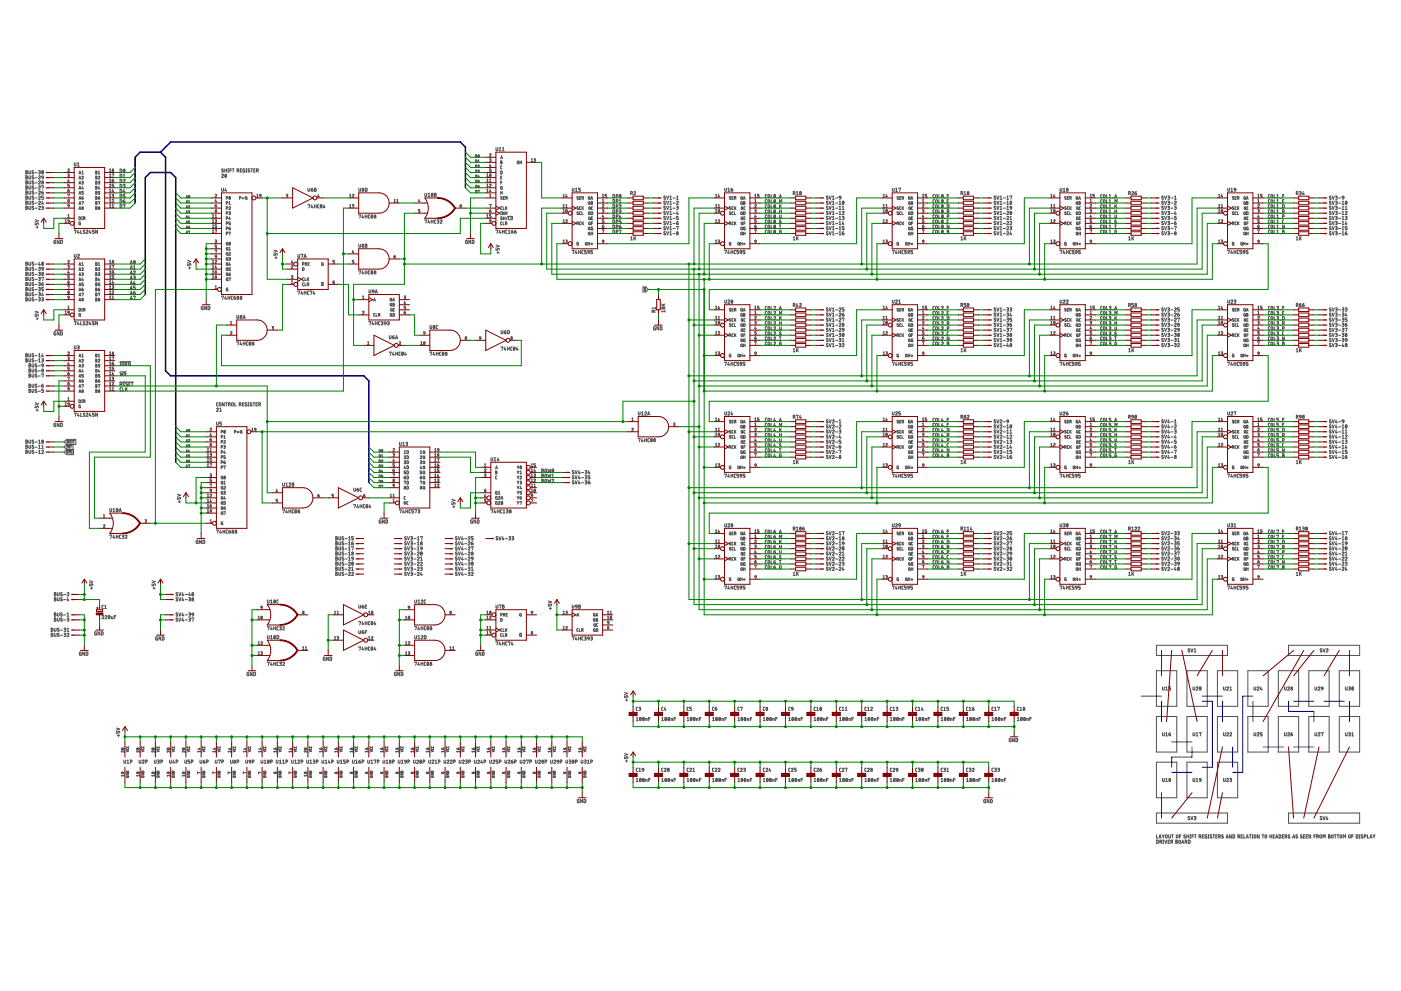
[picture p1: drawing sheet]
<svg xmlns="http://www.w3.org/2000/svg" width="420mm" height="297mm" viewBox="0 0 420 297" stroke-linecap="round" stroke-linejoin="round" font-family="sans-serif">
<g fill="none" stroke="#505050" stroke-width=".3">
<path d="M7.7 58.8l.5 .1-.2 .3 .3 .2-.2 .3h-.4zM7.7 57.2l.5 .1-.2 .4 .3 .2-.2 .3h-.4zM7.7 55.7l.5 .1-.2 .4 .3 .2-.2 .3h-.4zM7.7 54.2l.5 .1-.2 .3 .3 .2-.2 .3-.4 .1zM7.7 52.7l.5 .1-.2 .3 .3 .2-.2 .3h-.4zM7.7 51.1l.5 .3-.2 .2 .3 .2-.2 .3h-.4zM7.7 51.6h.3M7.7 59.2h.3M7.7 57.7h.3M7.7 56.2h.3M7.7 54.6h.3M7.7 53.1h.3"/>
<path d="M8.7 58.8v.8l.2 .1 .3-.1v-.8M8.7 57.2v.9l.2 .1 .3-.1v-.9M8.7 55.7v.8l.2 .2 .3-.2v-.8M8.7 54.2v.8l.2 .2 .3-.2v-.8M8.7 52.7v.8l.2 .1 .3-.1v-.8M8.7 51.1v.9l.2 .1 .3-.1v-.9M10.1 58.8h-.3l-.2 .2 .5 .6h-.5M10.1 57.3l-.3-.1-.2 .3 .5 .6h-.5M10.1 55.8l-.3-.1-.2 .2 .5 .7h-.5M10.1 54.3l-.3-.1-.2 .2 .5 .7-.5-.1M10.1 52.7h-.3l-.2 .2 .5 .6h-.5M10.1 51.2l-.3-.1-.2 .3 .5 .6h-.5"/>
<path d="M10.5 59.4h.7M10.5 57.8h.7M10.5 56.3h.7M10.5 54.8h.7M10.5 53.3h.7M10.5 51.8h.7M11.6 59a.26 .26 0 0 1 .4-.2 .26 .26 0 0 1 0 .4l-.4 .5h.5M11.6 57.5a.26 .26 0 0 1 .4-.2 .26 .26 0 0 1 0 .4l-.4 .5h.5M11.6 55.9a.26 .26 0 0 1 .4-.2 .26 .26 0 0 1 0 .5l-.4 .5h.5M11.6 54.4a.26 .26 0 0 1 .4-.2 .26 .26 0 0 1 0 .4l-.4 .6h.5M11.6 52.9a.26 .26 0 0 1 .4-.2 .26 .26 0 0 1 0 .4l-.4 .5h.5M11.6 51.1l.5 .2v.2l-.4 .1"/>
<path d="M11.8 51.6l.3 .3-.5 .2M12.5 57.7h.3a.27 .27 0 0 1 .2 .3 .27 .27 0 0 1-.2 .2 .27 .27 0 0 1-.3-.2zM12.5 55.8l.5-.1-.2 1M12.6 52.7h.4v.5l-.5-.1zM12.7 51.2a.46 .46 0 0 1 .3 .4 .46 .46 0 0 1-.3 .5zM12.9 57.2l-.4 .5M13 51.4l-.4 .5M13 58.8h-.5v.4l.5 .2-.1 .3h-.4M13 53.2l-.4 .4M20.3 50.8l.5-.1-.5 .8h.5M20.3 52.2l.5 .1-.4 .2M20.3 57.1h.3a.23 .23 0 0 1 .2 .2 .23 .23 0 0 1-.2 .2 .23 .23 0 0 1-.3-.2z"/>
<path d="M20.3 58.3l.5-.1-.2 .9M20.5 53.7l-.2 .6h.5M20.6 52.5l.2 .4-.5 .1M20.7 54.1v.4M20.7 56.7l-.4 .4M20.8 55.2h-.5v.4l.5 .2-.1 .2h-.4M22.3 48.8v.8l.2 .2 .3-.2v-.8M23.2 49.8h.6M23.2 49l.3-.2v1M23.7 52.1l.3-.8 .2 .8M23.7 53.7l.3-.9 .2 .9M23.7 55.2l.3-.9 .2 .9"/>
<path d="M23.7 56.7l.3-.8 .2 .8M23.7 58.2l.3-.8 .2 .8M23.7 59.8l.3-.9 .2 .9M23.7 59.5h.5M23.7 51.9h.5M23.7 53.4h.5M23.7 55h.5M23.7 56.5h.5M23.7 58h.5M24.6 53a.22 .22 0 0 1 .3-.2 .22 .22 0 0 1 0 .4l-.3 .5h.4M24.6 54.3l.4 .1-.2 .3M24.6 59.3h.2a.23 .23 0 0 1 .2 .2 .23 .23 0 0 1-.2 .2 .23 .23 0 0 1-.2-.2z"/>
<path d="M24.6 51.5l.2-.2v.8M24.6 52.1h.4M24.6 54.7h.2M24.7 55.9l-.1 .6h.4M24.8 54.7l.2 .4-.4 .1M24.9 56.3v.4M24.9 58.9l-.3 .4M25 57.4h-.4v.4l.4 .2-.1 .2h-.3M28.7 58.9l.4 .1-.2 .3 .3 .2-.3 .3h-.2zM28.7 57.4l.4 .1-.2 .3 .3 .2-.3 .2h-.2zM28.7 55.9l.4 .1-.2 .2 .3 .3-.3 .2h-.2zM28.7 54.3l.4 .1-.2 .3 .3 .2-.3 .3h-.2z"/>
<path d="M28.7 52.8l.4 .1-.2 .3 .3 .2-.3 .3h-.2zM28.7 51.3l.4 .1-.2 .3 .3 .2-.3 .2h-.2zM28.7 53.2h.2M28.7 59.3h.2M28.7 54.7h.2M28.7 56.2h.2M28.7 57.8h.2M28.7 51.7h.2M29.5 59.3h.3a.24 .24 0 0 1 .1 .3 .24 .24 0 0 1-.2 .2 .24 .24 0 0 1-.2-.3zM29.5 54.3l.4 .1-.1 .3h-.2M29.5 53a.23 .23 0 0 1 .3-.2 .23 .23 0 0 1 .1 .4l-.4 .5h.4M29.5 52.1h.4"/>
<path d="M29.5 51.5l.2-.2v.8M29.7 55.9l-.2 .6h.4M29.7 54.7l.2 .4-.4 .1M29.8 56.3v.4M29.8 58.9l-.3 .4M29.9 57.4h-.4v.4l.4 .2-.1 .2h-.3M32.8 59.1h.5M32.8 51.5h.5M32.8 53h.5M32.8 54.5h.5M32.8 56h.5M32.8 57.6h.5"/>
<path d="M32.8 50.8l.3-.2v.9M32.8 52.3l.3-.1v.8M32.8 53.8l.3-.1v.8M32.8 55.4l.3-.2v.8M32.8 56.9l.3-.2v.9M32.8 58.4l.3-.2v.9M32.8 59.9l.3-.1v.8M33.6 59.9a.23 .23 0 0 1 .4-.1 .23 .23 0 0 1 0 .3l-.4 .5h.5M33.6 58.2l.5 .1-.1 .3h-.3M33.6 54h.3a.24 .24 0 0 1 .2 .3 .24 .24 0 0 1-.2 .2 .24 .24 0 0 1-.3-.2zM33.6 52.2h.5l-.2 .8M33.8 56.7l-.2 .7h.5"/>
<path d="M33.9 58.6l.2 .4-.5 .1M34 57.2v.4M34 53.7l-.4 .3M34.1 55.2h-.5v.4l.5 .2-.1 .2h-.4M36 50.7l.5 .2-.1 .7-.4 .1zM36 52.2l.5 .2-.1 .8h-.4zM36 53.7l.5 .2-.1 .8h-.4zM36 55.3l.5 .1-.1 .8h-.4zM36 56.8l.5 .2-.1 .7-.4 .1zM36 58.3l.5 .2-.1 .8h-.4zM36 59.8l.5 .2-.1 .8h-.4zM37 54a.27 .27 0 0 1 .3-.3 .27 .27 0 0 1 .1 .5l-.4 .5h.5"/>
<path d="M37 55.3l.5 .1-.2 .3M37 53.2h.5M37 52.4l.2-.2v1M37.1 55.7h.2M37.1 50.7a.45 .45 0 0 1 .4 .5 .45 .45 0 0 1-.4 .4l-.1-.4zM37.2 56.8l-.2 .8h.5M37.2 55.7l.3 .3-.5 .2M37.3 57.3v.5M37.4 59.8l-.4 .5M37.4 50.9l-.4 .6M37.5 58.3h-.5v.4l.5 .2-.1 .3-.4 .1M55.8 59.3l.2-.7 .3 .7"/>
<path d="M55.9 59.1h.3M56.6 58.6l.3 .2-.2 .5zM56.9 58.8l-.3 .3M64.5 58.4a.23 .23 0 0 1 .3-.1 .23 .23 0 0 1 .1 .3l-.4 .5h.5M64.7 59.8l-.2 .6h.5M66.5 52.4a.27 .27 0 0 1 .3-.2 .27 .27 0 0 1 .1 .4l-.4 .6h.5M66.5 56.4v.7l.2 .3 .3-.2v-.8M67 50.7l-.5 .1 .5 .7h-.5M67.4 50.6v1M67.4 51.1h.5M67.6 52.3a.45 .45 0 0 1 .3 .4 .45 .45 0 0 1-.3 .4zM67.6 56.4l-.2 .8h.6"/>
<path d="M67.8 56.9v.5M67.9 59.4h.3l.1-.4-.4-.1v.9M67.9 52.4l-.4 .6M67.9 50.6v1M68.3 51.6h.3M68.3 50.6h.3M68.5 50.6v1M68.8 58.9a.34 .34 0 0 1 .3 .4 .34 .34 0 0 1-.4 .3zM69 51.1h.4M69.1 59.1l-.4 .5M69.4 50.6h-.4v1M69.7 50.6h.5"/>
<path d="M70 50.6v1M71.1 51.2l.5-.1-.1-.5h-.4v1M71.4 51.2l.2 .4M71.8 59.4l.4-.1v-.4h-.4v.9M72.1 51.1h.3M72.5 50.6h-.4v1h.4M72.6 59.3h.6M72.6 59.6h.6M73.4 50.6l-.5 .1 .1 .9h.4v-.5h-.1M73.6 59l.2-.1 .2 .2-.2 .7-.2-.2zM73.8 51.6h.2M73.8 50.6h.2"/>
<path d="M73.9 50.6v1M73.9 59.6l.2 .2M74.9 50.7l-.5 .1 .5 .7h-.5M75.2 50.6h.6M75.5 50.6v1M76.1 51.1h.4M76.6 50.6h-.5v1h.5M76.9 51.2l.5-.1-.1-.5h-.4v1M77 59.1h.5M77 58.4l.2-.2v.9M77.3 51.2l.2 .4M77.9 58.4l.3-.1 .1 .4h-.4z"/>
<path d="M78.3 58.7l-.4 .4M85.9 58.2l.4 .1-.1 .3h-.2M86.1 58.6l.2 .4-.4 .1M92.4 56.4v.7l.2 .3 .3-.2v-.8M93.3 56.8h.4a.27 .27 0 0 1 .2 .3 .27 .27 0 0 1-.3 .3 .27 .27 0 0 1-.3-.3zM93.8 56.4l-.5 .4M94.3 56.4l.5 .1-.2 .3 .3 .2-.2 .4h-.4zM94.3 56.8h.3M95.5 58.2l-.2 .7h.5M95.6 58.7v.4M104.8 59.1h.5M104.8 58.4l.3-.2v.9"/>
<path d="M105.7 58.4a.23 .23 0 0 1 .3-.1 .23 .23 0 0 1 .1 .3l-.4 .5h.4M107.6 56.4v.8l.2 .2 .3-.2 .1-.8M109.6 56.4l.5 .2-.2 .8h-.3zM118.2 59.9l.2-.1v.8M119 59.9l.2-.1v.8M125.7 59.8l-.2 .6h.4M127.4 57.9v.9l.2 .1 .3-.1 .1-.9M128.4 58.9h.5M128.4 58.1l.3-.2v1M129.5 58a.46 .46 0 0 1 .4 .4 .46 .46 0 0 1-.4 .5zM129.8 58.1l-.4 .6M130.3 57.9l.5 .1-.2 .4 .3 .2-.2 .3h-.4z"/>
<path d="M130.3 58.4h.3M142.6 46.4l.4 .2-.2 .5h-.2zM142.6 47.9l.4 .2-.2 .5h-.2zM142.6 49.4l.4 .3-.2 .5h-.2zM142.6 51l.4 .2-.2 .5h-.2zM142.6 52.5l.4 .2-.2 .5h-.2zM142.6 54l.4 .2-.2 .5h-.2zM142.6 55.5l.4 .3-.2 .5h-.2zM142.6 57.1l.4 .2-.2 .5h-.2zM143.4 49.6h.3l-.3 .6h.3M143.4 51l.3 .1-.1 .2M143.4 55.9h.3v.3h-.3z"/>
<path d="M143.4 57.1h.3l-.1 .7M143.4 48.6h.3M143.4 48.1l.2-.2v.7M143.4 51.3h.2M143.5 46.4l.2 .1v.5a.28 .28 0 0 1-.4-.1 .28 .28 0 0 1 .1-.4zM143.5 52.5l-.1 .5h.3M143.6 51.3l.1 .3-.3 .1M143.6 52.9v.3M143.7 55.5l-.3 .4M143.7 46.6l-.3 .3M143.7 54h-.3v.3l.3 .2-.3 .2M146 52.3l.2-.1v.8"/>
<path d="M146 53.8l.2-.1v.8M146 55.4l.2-.2v.8M146 56.9l.2-.2v.9M146 53h.5M146 54.5h.5M146 56h.5M146 57.6h.5M146.8 46.2h.4l-.4 .7h.5M146.8 47.6l.5 .2-.4 .1M146.8 55.4l.4-.1-.4 .7h.5M146.8 58.4l.2-.2v.9M146.8 53.8l.2-.1v.8"/>
<path d="M146.8 59.1h.5M146.8 54.5h.5M146.9 52.2a.35 .35 0 0 1 .4 .4 .35 .35 0 0 1-.4 .3zM147 49.1l-.2 .6h.5M147 56.7l-.2 .7h.5M147 47.9l.2 .4-.4 .1M147.1 49.6v.3M147.1 57.2v.4M147.2 52.3l-.3 .5M147.3 50.6h-.5v.4l.5 .2-.1 .2-.4 .1M148.8 44.2v.8l.2 .2 .3-.2v-.8M149.7 44.4l.3-.2v1"/>
<path d="M149.7 45.2h.6M150.2 48.2l.4 .2-.2 .2 .2 .3-.2 .2h-.2zM150.2 51.3l.4 .2-.2 .6h-.2zM150.2 53.2h.2M150.2 47.6l.2-.9 .3 .9M150.2 48.6h.2M150.2 57.4v.8M150.2 54.7h.3M150.2 57.8h.4M150.2 47.3h.4M150.5 49.8l-.3 .2v.5l.3 .1M150.5 52.8h-.3v.9h.3"/>
<path d="M150.5 54.3h-.3v.9M150.6 59l-.4 .1 .4 .5h-.4M150.6 55.9l-.4 .1v.7h.4l-.1-.5M150.6 57.4v.8M150.7 45.2h.5M150.7 44.4l.2-.2v1M151 59.3h.3M151.3 58.9h-.3v.9h.3M151.7 59.4h.3l.1-.4-.4-.1v.9M152 59.4l.2 .4M155.2 48.4l.2-.2 .2 .3-.2 .6-.2-.1zM155.5 48.9l.2 .2"/>
<path d="M156 48.6h.4M156 48.2v.9M156.4 48.2v.9M159.3 48.4h.5M159.3 47.8l.2-.2v.8M160.1 47.6l.4 .1-.1 .2M160.2 47.9h.2M160.4 47.9l.1 .4-.4 .1M168.8 59.1h.5M168.8 58.4l.3-.2v.9M169.8 58.2l-.1 .7h.4M170 58.7v.4"/>
<path d="M171.6 56.4v.8l.2 .2 .3-.2v-.8M172.6 57.4h.5M172.6 56.6l.2-.2v1M173.4 59l-.4 .1 .5 .5h-.5M173.8 59.3h.3M174.1 56.4h-.6v.4l.6 .2-.2 .3-.4 .1M174.2 58.9h-.4v.9h.4M174.5 59.4h.4l.1-.4-.5-.1v.9M174.8 59.4l.2 .4M176.5 59l.2-.1 .2 .2-.2 .7-.2-.2zM176.8 59.6l.2 .2M177.2 59.8l.3-.9 .3 .9"/>
<path d="M177.2 59.5h.5M180.6 59.1h.5M180.6 59.9l.3-.1v.8M180.6 58.4l.3-.2v.9M181.9 58.2h-.5v.4l.5 .2-.1 .3h-.4M183.8 58.3l.5 .2-.1 .8h-.4zM183.8 59.8l.5 .2-.1 .8h-.4zM184.8 58.8h.5l-.1-.5h-.4v1M185.9 58.3a.46 .46 0 0 1 .3 .5 .46 .46 0 0 1-.3 .4zM186.2 58.5l-.4 .6M189.1 58l.5-.2v-.3l-.5-.1v1M189.5 58l.2 .4"/>
<path d="M190.1 57.6a.27 .27 0 0 1 .4-.2 .27 .27 0 0 1 0 .4l-.4 .6h.5M199.5 58.8h-.2l-.2 .2 .5 .6h-.5M199.9 58.8l.3 .9 .4-.9M200.9 59.7h.5M200.9 59l.3-.2v.9M201.8 59.4h.7M202.9 59.7h.5M202.9 59l.3-.2v.9M214.6 59.1h.4M214.6 58.4l.2-.2v.9M215.6 58.2l-.2 .7h.4M215.7 58.7v.4"/>
<path d="M217.3 56.4l.2 1 .3-.2 .1-.8M218.3 57.4h.5M218.3 56.6l.3-.2v1M219.1 59l-.3 .1 .4 .5h-.5M219.2 56.8h.4a.27 .27 0 0 1 .2 .3 .27 .27 0 0 1-.3 .3 .27 .27 0 0 1-.3-.3zM219.5 59.3h.3M219.7 56.4l-.5 .4M219.9 58.9h-.4v.9h.4M220.3 59.4h.2M220.5 59.4l.2-.4-.4-.1v.9M220.5 59.4l.2 .4M222.2 59h.4l-.1 .7-.3-.1z"/>
<path d="M222.5 59.6l.2 .2M222.9 59.8l.3-.9 .3 .9M223 59.5h.4M226.3 59.1h.5M226.3 59.9l.3-.1v.8M226.3 58.4l.3-.2v.9M227.6 58.2h-.4v.4l.4 .2-.1 .3h-.3M230 58.3l-.5 .2 .1 .7 .4 .1M230 59.8l-.5 .2 .1 .7 .4 .1M230.4 58.4l.4 .1v.6l-.2 .2-.3-.2zM230.4 59.9l.4 .1v.7l-.2 .1-.3-.1zM231.3 58.3v1h.4"/>
<path d="M231.3 59.8v1h.4M232.2 58.3a.46 .46 0 0 1 .4 .5 .46 .46 0 0 1-.4 .4zM232.2 59.9a.46 .46 0 0 1 .4 .4 .46 .46 0 0 1-.4 .5zM232.5 58.5l-.4 .6M233 59.4h.4M233.7 59.3l.3-1 .3 1M233.8 59h.5M237.9 58h.3M238.2 58l.2-.4-.5-.2v1M238.2 58l.2 .4M238.8 58.4h.6M238.8 57.6l.3-.2v1"/>
<path d="M239.9 57.4a.46 .46 0 0 1 .4 .5 .46 .46 0 0 1-.4 .5zM240.3 57.6l-.5 .6M248.3 58.8h-.2l-.3 .2 .5 .6h-.5M248.7 58.8l.3 .9 .3-.9M249.6 59.7h.6M249.6 59l.3-.2v.9M250.6 59.4h.6M251.8 58.8h.3l.1 .5-.5-.1zM252.2 59.3l-.4 .4M264.8 59.1h.5M264.8 58.4l.3-.2v.9M265.9 58.2l-.2 .7h.4"/>
<path d="M266 58.7v.4M267.6 56.4v.7l.2 .3 .3-.2 .1-.8M268.6 57.4h.5M268.6 56.6l.3-.2v1M269.4 59l-.4 .1 .5 .5h-.5M269.5 56.5l.6-.1-.3 1M269.8 59.3h.3M270.2 58.9h-.4v.9h.4M270.6 59.4h.2M270.8 59.4l.2-.4-.4-.1v.9M270.8 59.4l.2 .4M272.5 59h.4l-.1 .7-.3-.1z"/>
<path d="M272.8 59.6l.2 .2M273.2 59.8l.3-.9 .2 .9M273.3 59.5h.4M276.6 59.1h.5M276.6 59.9l.3-.1v.8M276.6 58.4l.3-.2v.9M277.9 58.2h-.4v.4l.4 .2-.1 .3h-.3M280.2 58.3l-.4 .2v.7l.4 .1M280.2 59.8l-.4 .2v.7l.4 .1M280.6 58.5h.5l-.1 .7-.4-.1zM280.6 60h.5l-.1 .7h-.4zM281.6 58.3v1h.4"/>
<path d="M281.6 59.8v1h.4M282.5 58.3a.46 .46 0 0 1 .4 .5 .46 .46 0 0 1-.4 .4zM282.5 59.9a.46 .46 0 0 1 .4 .4 .46 .46 0 0 1-.4 .5zM282.8 58.5l-.4 .6M283.2 59.4h.5M284.1 58.7h.4M284.5 58.3h-.4v1M284.5 59.8h-.4v1h.4M288.2 58l.5-.2v-.3l-.5-.1v1M288.5 58l.2 .4M289.1 58.4h.6M289.1 57.6l.3-.2v1"/>
<path d="M298.6 58.8h-.3l-.2 .2 .5 .6h-.5M298.9 58.8l.4 .9 .3-.9M299.9 59.7h.6M299.9 59l.3-.2v.9M300.9 59.4h.6M301.9 59.7h.6M301.9 59l.3-.2v.9M302.9 58.9l.5-.1-.3 .9M315.1 59.1h.5M315.1 58.4l.3-.2v.9M316.1 58.2l-.1 .7h.4M316.3 58.7v.4"/>
<path d="M317.9 56.4v.8l.2 .2 .3-.2 .1-.8M318.9 57.4h.5M318.9 56.6l.3-.2v1M319.7 59l-.4 .1 .4 .5h-.4M320.1 59.3h.3M320.5 58.9h-.4v.9h.4M320.8 59.4h.4l.1-.4-.5-.1v.9M321.1 59.4l.2 .4M322.7 59l.3-.1 .2 .2-.2 .7-.3-.2zM323.1 59.6l.2 .2M323.5 59.8l.3-.9 .2 .9M323.6 59.5h.4"/>
<path d="M326.9 59.1h.5M326.9 59.9l.3-.1v.8M326.9 58.4l.3-.2v.9M328.2 58.2h-.5v.4l.5 .2-.1 .3h-.4M330.5 58.3l-.4 .2v.7l.4 .1M330.5 59.8l-.4 .2v.7l.4 .1M330.9 58.5h.5l-.1 .7-.4-.1zM330.9 60h.5l-.1 .7h-.4zM331.9 58.3v1h.4M331.9 59.8v1h.4M332.6 59.3h.6M332.6 58.5l.3-.2v1"/>
<path d="M333.5 59.4h.5M334.3 59.3l.3-1 .3 1M334.3 59h.5M338.5 58l.5-.2v-.3l-.5-.1v1M338.8 58l.2 .4M339.4 57.6a.27 .27 0 0 1 .4-.2 .27 .27 0 0 1 .1 .4l-.5 .6h.5M340.3 57.8h.4a.27 .27 0 0 1 .1 .5 .27 .27 0 0 1-.5-.2zM340.8 57.4l-.5 .4M348.9 58.8h-.3l-.2 .2 .5 .6h-.5M349.2 58.8l.3 .9 .4-.9M350.2 58.8l.5 .1-.2 .3M350.3 59.2h.2"/>
<path d="M350.5 59.2l.2 .4-.5 .1M351.2 59.4h.6M352.2 59.7h.6M352.2 59l.3-.2v.9M365.4 59.1h.5M365.4 58.4l.3-.2v.9M366.4 58.2l-.2 .7h.5M366.6 58.7v.4M368.2 56.4v.8l.2 .2 .3-.2v-.8M369.1 57.4h.6M369.1 56.6l.3-.2v1M370 59l-.4 .1 .4 .5h-.4"/>
<path d="M370.1 56.6l.4-.1 .1 .4h-.4zM370.4 59.3h.3M370.6 56.9l-.4 .5M370.8 58.9h-.4v.9h.4M371.1 59.4h.4l.1-.4-.5-.1v.9M371.4 59.4l.2 .4M373 59h.4v.7l-.4-.1zM373.4 59.6l.2 .2M373.8 59.8l.2-.9 .3 .9M373.8 59.5h.4M377.2 59.1h.5M377.2 59.9l.2-.1v.8"/>
<path d="M377.2 58.4l.2-.2v.9M378.5 58.2h-.5v.4l.5 .2-.1 .3h-.4M380.8 58.3l-.4 .2v.7l.4 .1M380.8 59.8l-.4 .2v.7l.4 .1M381.3 58.4l.4 .1v.6l-.2 .2-.3-.2zM381.3 59.9l.4 .1v.7l-.2 .1-.3-.1zM382.1 58.3v1h.5M382.1 59.8v1h.5M382.9 59.3h.6M382.9 58.5l.3-.2v1M383.8 59.4h.4M384.6 58.7h.5"/>
<path d="M385.1 58.3h-.5v1M385.1 59.8h-.5v1h.5M388.8 58l.3-.1 .1-.4-.4-.1v1M389.1 58l.2 .4M389.7 57.4l.5 .1v.2l-.4 .1M390 57.8l.2 .4-.5 .2M390.8 57.4l-.2 .8h.6M391 58v.4M399.1 58.8h-.2l-.2 .2 .5 .6h-.5M399.5 58.8l.3 .9 .4-.9M400.5 58.8l.5 .1v.2l-.4 .1M400.8 59.2l.2 .3-.5 .2"/>
<path d="M401.4 59.4h.7M402.6 58.8h.3l.2 .5-.6-.1zM403.1 59.3l-.5 .4M7.7 61.8l.5 .1-.2 .4 .3 .2-.2 .3h-.4zM7.7 60.3l.5 .1-.2 .3 .3 .2-.2 .3-.4 .1zM7.7 78.6l.5 .2-.2 .2 .3 .2-.2 .3h-.4zM7.7 79h.3M7.7 62.3h.3M7.7 60.7h.3M8.7 61.8v.8l.2 .2 .3-.2v-.8M8.7 60.3v.8l.2 .2 .3-.2v-.8M8.7 78.6v.8l.2 .1 .3-.1v-.8"/>
<path d="M10.1 61.9l-.3-.1-.2 .2 .5 .7h-.5M10.1 60.4l-.3-.1-.2 .2 .5 .7-.5-.1M10.1 78.7l-.5 .1 .5 .6h-.5M10.5 60.9h.7M10.5 79.2h.7M10.5 62.4h.7M10.5 66.8v.6h.5l.2-.6 .3 .1v.5M10.5 65.8l1 .4-1 .3M10.8 68.1h.7M11.2 67.8v.6M11.6 62a.26 .26 0 0 1 .4-.2 .26 .26 0 0 1 0 .5l-.4 .5h.5M11.6 60.5a.26 .26 0 0 1 .4-.2 .26 .26 0 0 1 0 .4l-.4 .6h.5"/>
<path d="M11.8 78.6l-.2 .7h.5M11.9 79.1v.4M12.5 61.8l.5 .1-.2 .4M12.6 62.3h.2M12.7 78.6a.4 .4 0 0 1 .3 .4 .4 .4 0 0 1-.4 .4zM12.7 60.3l-.2 .7h.5M12.8 62.3l.2 .4-.5 .1M12.9 60.8v.5M13 78.8l-.4 .5M16.7 72l-.5 .1 .1 .9h.4l-.1-.5M17.7 72v1l-.5-1v1M18.2 72l.5 .2-.1 .8h-.4z"/>
<path d="M19.5 66.7h.5M19.5 66l.2-.2v.9M20.3 78.2a.22 .22 0 0 1 .4-.1 .22 .22 0 0 1 0 .3l-.4 .5h.5M20.3 79.6l.5 .2-.4 .1M20.3 65.2h.5M20.3 64.5l.3-.2v.9M20.4 61.4l.3-.1 .1 .4h-.4zM20.4 66l.3-.1 .1 .4h-.4zM20.6 79.9l.2 .4-.5 .1M20.8 61.7l-.4 .4M20.8 66.3l-.4 .4M22.3 76.2v.8l.2 .2 .3-.2v-.8"/>
<path d="M22.3 69.1l.5-.1-.2 1M23.2 76.4a.27 .27 0 0 1 .4-.2 .27 .27 0 0 1 .1 .4l-.5 .6h.6M23.4 69l-.2 .7h.6M23.6 69.5v.5M23.7 65l.5 .2-.3 .6h-.2zM23.7 61.3l.3-.9 .2 .9M23.7 62.8l.3-.8 .2 .8M23.7 79.6l.3-.9 .2 .9M23.7 61.1h.5M23.7 62.6h.5M23.7 79.4h.5M24.2 66.5l-.5 .1 .1 .8h.4l-.2-.5"/>
<path d="M24.2 69v1h.4M24.5 65.8h.2M24.5 65h.2M24.6 79.6h.4M24.6 78.9l.2-.2v.9M24.6 60.5l.4-.1-.2 .9M24.6 65v.8M25.1 65.5l.4-.1-.1-.4h-.3v.8M25.3 65.5l.2 .3M25.4 69l-.4 .2 .4 .6h-.5M25.8 69.2a.27 .27 0 0 1 .4-.2 .27 .27 0 0 1 .1 .4l-.5 .6h.6M27 69l-.2 .7h.5"/>
<path d="M27.2 69.5v.5M28.3 69h-.6v.4l.6 .2-.1 .3-.5 .1M28.7 62l.4 .1-.2 .2 .3 .3-.3 .2h-.2zM28.7 60.4l.4 .1-.2 .3 .3 .2-.3 .3h-.2zM28.7 78.7l.4 .1-.2 .3 .3 .2-.3 .3h-.2zM28.7 62.3h.2M28.7 79.1h.2M28.7 60.8h.2M29.2 69v1l-.5-1v1M29.5 79.6h.4M29.5 60.5l.4-.1-.2 .9M29.5 78.9l.2-.2v.9"/>
<path d="M32.8 62.1h.5M32.8 78.9h.5M32.8 60.6h.5M32.8 61.5l.3-.2v.8M32.8 78.2l.3-.2v.9M32.8 79.8l.3-.2v.8M33.6 62.1h.5M33.6 79.7l.5-.1-.2 .8M33.6 61.5l.3-.2v.8M36 61.4l.5 .1-.1 .8h-.4zM37 60.3l.5 .2M37 60.3l.1 .4 .4-.2"/>
<path d="M37 61.5l.5-.1-.3 .9M37.5 60.5h.1M39.1 79.1l.3-1 .3 1M39.1 78.8h.5M40 79.9l.3-.2v.9M40.2 78.1a.46 .46 0 0 1 .4 .5 .46 .46 0 0 1-.4 .5l-.2-.5zM40.5 78.3l-.4 .6M55.8 60.8l.2-.7 .3 .7M55.8 62.3l.2-.7 .3 .7M55.8 63.9l.2-.7 .3 .7M55.8 65.4l.2-.7 .3 .7M55.8 66.9l.2-.7 .3 .7"/>
<path d="M55.8 68.4l.2-.7 .3 .7M55.8 70l.2-.7 .3 .7M55.9 62.2h.3M55.9 66.7h.3M55.9 68.3h.3M55.9 63.7h.3M55.9 60.6h.3M55.9 65.2h.3M55.9 69.8h.3M56.3 79v.6h.4l.2-.6 .3 .1v.5M56.3 78l.9 .4-.9 .3M56.5 61.8l.4-.1-.4 .6h.4"/>
<path d="M56.5 63.2l.4 .1-.3 .2M56.5 68.1l.4 .1M56.5 68.1l.1 .3 .3-.2M56.5 60.3l.2-.2v.7M56.5 60.8h.4M56.5 69.3h.4l-.2 .7M56.7 64.7l-.2 .5h.4M56.7 63.5l.2 .3-.4 .1M56.8 65.1v.3M56.8 67.7l-.3 .4M56.9 80v.6M56.9 66.2h-.4v.3l.4 .2-.4 .2"/>
<path d="M56.9 68.2h.1M63.7 69.7h.5M63.7 65.2h.5M63.7 64.5l.2-.2v.9M63.7 66l.2-.2v.9M63.7 67.6l.2-.2v.8M63.7 69.1l.2-.2v.8M63.7 78.2l.2-.2v.9M63.7 79.8l.2-.2v.8M63.7 78.9h.5M63.7 66.7h.5M63.7 68.2h.5"/>
<path d="M64.5 71.9l.5 .2-.2 .2M64.5 61.7l.5 .1M64.5 61.7l.1 .4 .4-.2M64.5 78.2a.23 .23 0 0 1 .3-.1 .23 .23 0 0 1 .1 .3l-.4 .5h.5M64.5 65.8l.5 .2-.2 .2M64.5 65.2h.5M64.5 75.1l.5-.1-.3 .8M64.5 64.5l.2-.2v.9M64.5 69l.5-.1-.3 .8M64.6 76.6h.3l.1 .4-.5-.1zM64.6 72.3h.2M64.6 66.2h.2"/>
<path d="M64.7 79.6l-.2 .6h.5M64.7 72.3l.3 .4-.5 .1M64.7 66.2l.3 .4-.5 .1M64.9 60.2v.4M64.9 61.3l-.4 .4M65 73.5h-.5v.4l.5 .1-.1 .3h-.4M65 77l-.4 .4M65 67.4h-.5v.4l.5 .1-.1 .3h-.4M65 61.8v.1M67.9 60.9h.3l.1-.3-.4-.2v.9M67.9 62.4h.3l.1-.3-.4-.1v.8M67.9 63.9h.3l.1-.3-.4-.1v.8"/>
<path d="M67.9 65.5l.3-.1 .1-.3-.4-.1v.8M67.9 67h.3l.1-.3-.4-.2v.9M67.9 68.5h.3l.1-.3-.4-.1v.8M67.9 70h.3l.1-.3-.4-.1v.8M67.9 72.7h.4l-.1 .7-.3-.1zM67.9 78.8h.4l-.1 .7-.3-.1zM68 74.2l.3 .2v.5l-.2 .1-.2-.2zM68 75.7l.3 .2v.5l-.2 .1-.2-.2zM68 77.2l.3 .2v.5l-.2 .1-.2-.2zM68.2 73.3l.2 .2M68.2 74.8l.2 .2M68.2 76.3l.2 .2"/>
<path d="M68.2 77.9l.2 .1M68.2 79.4l.2 .2M68.6 62.1a.23 .23 0 0 1 .4-.1 .23 .23 0 0 1 0 .3l-.4 .5h.5M68.6 63.5l.5 .1-.2 .3M68.6 68.4h.3a.24 .24 0 0 1 .2 .3 .24 .24 0 0 1-.2 .2 .24 .24 0 0 1-.3-.2zM68.6 60.6l.3-.2v.9M68.6 61.3h.5M68.6 69.7l.5-.1-.2 .8M68.7 75.9a.23 .23 0 0 1 .3-.2 .23 .23 0 0 1 .1 .4l-.4 .4h.4M68.7 77.2l.4 .1-.3 .3M68.7 74.3l.2-.2v.9M68.7 75h.4"/>
<path d="M68.7 63.9h.2M68.8 72.7a.34 .34 0 0 1 .3 .3 .34 .34 0 0 1-.4 .3zM68.8 65l-.2 .7h.5M68.9 78.7l-.2 .7h.4M68.9 63.9l.2 .3-.5 .1M68.9 77.6l.2 .3-.4 .1M69 65.5v.3M69 79.2v.4M69 68.1l-.4 .3M69.1 72.8l-.4 .5M69.1 66.5h-.5v.4l.5 .2-.1 .3h-.4M82.2 76v.5h.4l.2-.5 .3 .1v.4"/>
<path d="M82.2 75l.9 .3-.9 .3M82.4 77.2h.7M82.8 76.9v.7M87.4 79.8a.23 .23 0 0 1 .3-.2 .23 .23 0 0 1 .1 .3l-.4 .5h.4M87.6 78l-.2 .7h.4M87.7 78.5v.4M89.3 76.2v.7l.2 .3 .4-.2v-.8M90.3 76.3l.5-.1-.2 1M90.7 79.2h.4l.1-.4-.5-.1v.9M91.2 77.2l.3-1 .3 1M91.3 76.9h.5M91.5 79.2l.5-.1-.1-.4h-.4v.9"/>
<path d="M91.8 79.2l.2 .4M92.4 61.5l.5-.1-.3 .9M92.4 79.1h.3M92.8 78.7h-.4v.9h.4M93.5 61.4l-.2 .7h.6M93.7 61.9v.4M94.3 61.4v.9M94.3 61.8h.5M94.8 61.4v.9M95.7 61.4l-.5 .2 .1 .6 .4 .1M96.2 61.4a.46 .46 0 0 1 .4 .4 .46 .46 0 0 1-.4 .5zM96.5 78.8l.3-.1 .1 .3-.2 .6-.2-.2z"/>
<path d="M96.5 61.6l-.4 .5M96.8 79.4l.2 .2M97.2 61.4l-.2 .7h.5M97.3 61.9v.4M100.3 78h-.4v.4l.4 .2-.1 .3h-.3M104.8 62.1h.5M104.8 61.5l.3-.2v.8M105.7 61.3l.4 .2-.4 .2M105.9 75l-.2 .6h.4M105.9 61.7l.2 .3-.4 .1M106 75.5v.3M106.1 78h-.4v.4l.4 .2-.1 .3h-.3"/>
<path d="M107.6 73.2v.8l.2 .1 .3-.1 .1-.8M107.6 64.5l.6-.1-.3 1M108.8 64.4l-.2 .8h.5M108.9 64.9v.5M109.5 64.4v1M109.5 64.8h.6M109.6 73.2l.4 .1-.2 .3 .3 .2-.1 .3h-.4zM109.6 73.6h.2M110.1 64.4v1M110.9 64.4l-.4 .2v.7l.4 .1M111.4 64.4a.46 .46 0 0 1 .4 .5 .46 .46 0 0 1-.4 .4zM111.8 64.6l-.5 .6"/>
<path d="M118.2 76.9h.2a.24 .24 0 0 1 .2 .3 .24 .24 0 0 1-.2 .2 .24 .24 0 0 1-.2-.3zM118.2 60.6h.4M118.5 76.5l-.3 .4M119 60.6h.4M125.8 60.2v.4M125.9 62.8h-.4v.4l.4 .2-.1 .2h-.3M127.4 66l.6-.1-.3 1M128.6 65.9l-.2 .8h.5M128.7 66.5v.4M129.3 65.9v1M129.3 66.4h.6M129.9 65.9v1"/>
<path d="M130.7 65.9l-.4 .2v.7l.4 .1M131.1 65.9l.5 .1-.1 .3-.3 .1M131.4 66.4l.2 .4-.5 .1M132 66.1a.27 .27 0 0 1 .4-.2 .27 .27 0 0 1 .1 .5l-.5 .5h.6M138 61.7l.4 .1M138 61.7l.1 .4 .3-.2M138.3 61.3l-.3 .4M138.4 61.8v.1M140.2 72l-.6 .1 .1 .9h.5v-.5h-.2M141.2 72v1l-.6-1v1M141.6 72l.5 .2-.1 .8h-.4zM146 65.2h.5"/>
<path d="M146 64.5l.2-.2v.9M146.8 63.2h.3a.23 .23 0 0 1 .2 .2 .23 .23 0 0 1-.3 .2 .23 .23 0 0 1-.2-.2zM146.8 61.4l.5-.1-.3 .8M146.8 66l.4-.1 .1 .4h-.4zM147.2 62.8l-.4 .4M147.3 66.3l-.4 .4M147.3 64.3h-.5v.4l.5 .2-.1 .3h-.4M148.8 74.4v.6h.4l.2-.6 .3 .1v.5M148.8 69.1l.5-.1-.3 1M148.8 73.4l.9 .4-.9 .3M149 75.7h.7M149.4 75.4v.7"/>
<path d="M149.9 69l-.2 .7h.5M150.1 69.5v.5M150.2 64.3h.1M150.2 63.5h.1M150.2 63.5v.8M150.5 62l-.3 .1v.6l.3 .1M150.5 66.5l-.3 .2v.6l.3 .1M150.6 65.1l-.4 .1 .4 .5h-.4M150.7 69v1M150.7 69.4h.5M150.9 66.5v.9h.3M150.9 62v.8h.3"/>
<path d="M151 65.4h.4M151 65v.8M151.2 63.5v.8l-.5-.8v.8M151.2 69v1M151.4 65v.8M151.6 67h.3l.1-.3-.4-.2v.9M151.6 63.5v.8M151.6 63.9h.4M151.6 62v.8M151.8 62.3l.3 .5M151.9 67l.1 .4M152 63.5v.8"/>
<path d="M152.1 69l-.5 .2 .1 .6 .4 .2M152.1 62l-.5 .5M152.2 64.9l-.4 1M152.3 64.9h1.4M152.4 70h.6M152.4 69.2l.3-.2v1M152.5 65v.8h.4M153.2 65l.5 .2-.2 .6h-.3zM153.4 69.4l.5 .2M153.4 69.4l.1 .5 .4-.2M153.8 69l-.4 .4M153.9 69.6v.1"/>
<path d="M154.3 69.4l.5 .2M154.3 69.4l.1 .5 .4-.2M154.7 69l-.4 .4M154.8 69.6v.1M168.8 62.1h.5M168.8 72.8h.5M168.8 66.7h.5M168.8 63.6h.5M168.8 61.5l.3-.2v.8M168.8 63l.3-.2v.8M168.8 66l.3-.2v.9M168.8 72.1l.3-.2v.9"/>
<path d="M169.7 66h.4l-.4 .7h.4M169.7 71.9l.4 .2-.3 .2M169.7 62.1h.4M169.7 61.5l.2-.2v.8M169.8 62.8a.35 .35 0 0 1 .3 .4 .35 .35 0 0 1-.4 .3zM169.9 72.3l.2 .4-.4 .1M170.1 63l-.4 .5M171.6 75.2l.5-.1-.2 1M172.8 75.1l-.2 .7h.5M172.9 75.6v.5M173 67h.2M173.2 67l.2-.3-.4-.2v.9"/>
<path d="M173.3 67l.2 .4M173.4 63.5l-.4 .2 .5 .5h-.5M173.4 62l-.4 .1 .5 .6h-.5M173.5 72.6l-.5 .1 .2 .8h.3l-.2-.5M173.5 75.1v1M173.5 75.5h.6M174.1 75.1v1M174.2 63.5l-.4 .2v.5l.4 .1M174.2 62l-.4 .1v.6l.4 .1M174.2 66.5l-.4 .2v.6l.4 .1M174.5 63.5v.8h.4M174.5 62v.8"/>
<path d="M174.5 66.5v.9M174.7 62.3l.3 .5M174.7 66.8l.3 .6M174.9 75.1l-.4 .2v.6l.4 .2M175 62l-.5 .5M175 66.5l-.5 .5M175.6 72.7h.4l-.1 .7-.3-.1zM175.8 75.1h-.5v.4l.5 .2-.1 .3-.4 .1M175.9 73.3l.2 .2M176.3 75.1h.4l.1 .5-.6-.1zM176.4 73h.4M176.4 72.6v.9"/>
<path d="M176.5 60.6l.2-.2 .2 .3-.2 .6-.2-.1zM176.5 63.6h.4l-.1 .7-.3-.1zM176.5 68.2h.4l-.1 .7-.3-.1zM176.5 69.7h.4l-.1 .7-.3-.1zM176.6 65.1l.2-.1 .2 .2-.2 .6-.2-.1zM176.6 66.7l.2-.2 .2 .3-.2 .6-.2-.2zM176.6 62.1h.4l-.1 .7-.3-.1zM176.8 75.6l-.5 .5M176.8 61.1l.2 .2M176.8 64.1l.2 .2M176.8 68.7l.2 .2M176.8 70.2l.2 .2"/>
<path d="M176.8 72.6v.9M176.9 65.7l.2 .1M176.9 67.2l.2 .2M177 62.6l.1 .2M177.2 73l.3 .1M177.3 60.4l.4 .1-.2 .3 .3 .2-.3 .3h-.2zM177.3 63.5l.5 .2-.3 .6h-.2zM177.3 70h.5M177.3 60.8h.2M177.3 69.6v.8M177.4 66.9h.4M177.4 65.4h.3"/>
<path d="M177.5 72.9v.2M177.5 73.1l.2 .2M177.5 73.1l-.2 .2M177.7 75.1h-.6v.4l.6 .2-.1 .3-.5 .1M177.8 62l-.4 .1v.6l.4 .1M177.8 68.1h-.5l.2 .8h.3l-.2-.5M177.8 66.5h-.4v.9M177.8 65h-.4v.8h.4M177.8 69.6v.8M177.8 73l-.3 .1M180.6 61.5l.5-.1-.5 .7h.5M180.6 62.8l.5 .2-.4 .2"/>
<path d="M180.6 67.8h.3a.23 .23 0 0 1 .2 .2 .23 .23 0 0 1-.2 .2 .23 .23 0 0 1-.3-.2zM180.6 69l.5-.1-.2 .8M180.6 60.6h.5M180.7 72.1l.3-.1 .1 .4h-.4zM180.8 64.3l-.2 .7h.5M180.9 63.2l.2 .3-.5 .1M181 64.8v.4M181 67.4l-.4 .4M181.1 65.8h-.5v.4l.5 .2-.1 .3h-.4M181.1 72.4l-.4 .4M183.8 61.4l.5 .1-.1 .8h-.4zM183.8 62.9l.5 .2-.1 .7-.4 .1z"/>
<path d="M183.8 64.4l.5 .2-.1 .8h-.4zM183.8 65.9l.5 .2-.1 .8h-.4zM183.8 67.5l.5 .1-.1 .8h-.4zM183.8 69l.5 .2-.1 .7-.4 .1zM184.8 60.4l.5-.1-.1-.4-.4-.1v1M184.8 61.9l.5-.1-.1-.4h-.4v.9M184.8 63.4l.5-.1-.1-.4h-.4v1M184.8 64.9h.4l.1-.4-.5-.1v1M184.8 66.5l.4-.1 .1-.4-.5-.1v1M184.8 68h.4l.1-.5h-.5v.9M184.8 69.5h.4l.1-.4-.5-.1v1M185.7 61.6a.26 .26 0 0 1 .4-.2 .26 .26 0 0 1 .1 .4l-.5 .5h.5"/>
<path d="M185.7 62.9l.5 .1-.2 .3M185.7 67.9h.3a.27 .27 0 0 1 .3 .3 .27 .27 0 0 1-.3 .2 .27 .27 0 0 1-.3-.2zM185.7 69.1l.5-.1-.2 1M185.7 60.8h.5M185.7 60l.3-.2v1M185.8 63.3h.2M185.9 64.4l-.2 .8h.5M186 63.3l.2 .5-.5 .1M186.1 64.9v.5M186.1 67.5l-.4 .4M186.2 65.9h-.5v.5l.5 .2-.1 .3h-.4M189.1 71.2l.3-.2v.9"/>
<path d="M189.1 71.9h.6M190.1 71v.9M190.3 71.3l.4 .6M190.7 71l-.6 .5M199.5 60.4l-.2-.1-.2 .2 .5 .7-.5-.1M199.5 61.9l-.2-.1-.2 .2 .5 .7h-.5M199.5 63.4l-.2-.1-.2 .3 .5 .6h-.5M199.5 64.9h-.2l-.2 .2 .5 .6h-.5M199.5 66.5l-.4 .1 .5 .6h-.5M199.5 68l-.4 .1 .5 .7-.5-.1M199.5 69.5l-.4 .1 .5 .7h-.5M199.9 60.3l.3 1 .4-1"/>
<path d="M199.9 61.8l.3 1 .4-1M199.9 63.3l.3 1 .4-1M199.9 64.9l.3 .9 .4-.9M199.9 66.4l.3 1 .4-1M199.9 67.9l.3 1 .4-1M199.9 69.4l.3 1 .4-1M200.9 64.3h.5M200.9 61.3h.5M200.9 65.8h.5M200.9 68.9h.5M200.9 60.5l.3-.2v1M200.9 62l.3-.2v1"/>
<path d="M200.9 63.6l.3-.3v1M200.9 65.1l.3-.2v.9M200.9 66.6l.3-.2v1M200.9 68.1l.3-.2v1M200.9 69.6l.3-.2v1M200.9 62.8h.5M200.9 67.4h.5M200.9 70.4h.5M201.8 60.9h.7M201.8 63.9h.7M201.8 65.4h.7M201.8 68.5h.7"/>
<path d="M201.8 70h.7M201.8 62.4h.7M201.8 67h.7M202.9 60.5a.27 .27 0 0 1 .4-.2 .27 .27 0 0 1 0 .4l-.4 .6h.5M202.9 61.8l.5 .1v.2l-.4 .2M202.9 66.8h.3a.28 .28 0 0 1 .2 .3 .28 .28 0 0 1-.3 .3 .28 .28 0 0 1-.2-.3zM202.9 68l.5-.1-.2 1M203.1 63.3l-.2 .8h.5M203.2 62.3l.2 .2v.2l-.5 .1M203.3 63.9v.4M203.3 66.4l-.4 .4M203.4 64.9h-.5v.4l.5 .2-.1 .3h-.4"/>
<path d="M214.6 62.1h.4M214.6 72.8h.4M214.6 66.7h.4M214.6 63.6h.4M214.6 63l.2-.2v.8M214.6 61.5l.2-.2v.8M214.6 66l.2-.2v.9M214.6 72.1l.2-.2v.9M215.4 66a.23 .23 0 0 1 .3-.1 .23 .23 0 0 1 .1 .3l-.4 .5h.4M215.4 71.9l.4 .2v.2h-.3M215.4 62.1h.4M215.4 61.5l.2-.2v.8"/>
<path d="M215.5 62.8a.35 .35 0 0 1 .3 .4 .35 .35 0 0 1-.3 .3zM215.6 72.3l.2 .4-.4 .1M215.8 63l-.4 .5M217.3 75.2l.6-.1-.3 1M218.5 75.1l-.2 .7h.5M218.7 75.6v.5M218.7 67h.4l.1-.3-.5-.2v.9M219 67l.2 .4M219.1 63.5l-.3 .2 .4 .5h-.5M219.1 62l-.3 .1 .4 .6h-.5M219.2 72.6l-.5 .2 .2 .7h.3l-.1-.5M219.2 75.5h.6"/>
<path d="M219.2 75.1v1M219.8 75.1v1M219.9 63.5l-.4 .2v.5l.4 .1M219.9 62l-.4 .1v.6l.4 .1M219.9 66.5l-.4 .2 .1 .6 .3 .1M220.2 63.5v.8h.4M220.2 62v.8M220.3 66.5v.9M220.4 62.3l.3 .5M220.5 66.8l.2 .6M220.6 75.1l-.4 .2v.6l.4 .2M220.7 62l-.5 .5"/>
<path d="M220.7 66.5l-.4 .5M221.3 72.7l.2-.1 .2 .3-.2 .6-.2-.2zM221.5 75.1h-.5v.4l.5 .2-.1 .3-.4 .1M221.6 73.3l.2 .2M222 75.1h.4l.1 .5-.5-.1zM222.1 73h.5M222.1 72.6v.9M222.2 60.6l.2-.2 .2 .3-.2 .6-.2-.1zM222.2 63.6h.4l-.1 .7-.3-.1zM222.2 68.2h.4l-.1 .7-.3-.1zM222.2 69.7h.4l-.1 .7-.3-.1zM222.3 65.1l.2-.1 .2 .2-.2 .6-.2-.1z"/>
<path d="M222.3 62.1h.4v.7l-.4-.1zM222.4 66.6l.3 .2-.2 .6-.2-.3zM222.5 75.6l-.5 .5M222.5 61.1l.2 .2M222.5 64.1l.2 .2M222.5 68.7l.2 .2M222.5 70.2l.2 .2M222.6 72.6v.9M222.6 65.7l.2 .1M222.6 67.2l.2 .2M222.7 62.6l.1 .2M222.9 73l.3 .1"/>
<path d="M223 60.4l.4 .1-.2 .3 .2 .1v.3l-.4 .1zM223 63.5l.4 .1v.7h-.4zM223 70h.5M223 60.8h.2M223 69.6v.8M223.1 66.9h.4M223.1 65.4h.3M223.2 72.9v.2M223.2 73.1l.2 .2M223.2 73.1l-.1 .2M223.4 75.1h-.5v.4l.5 .2-.1 .3-.4 .1M223.5 62l-.4 .1v.6l.4 .1"/>
<path d="M223.5 68.1h-.5l.2 .8h.3l-.2-.5M223.5 69.6v.8M223.5 66.5h-.4v.9M223.5 65h-.4v.8h.4M223.5 73l-.3 .1M226.3 61.5a.23 .23 0 0 1 .4-.2 .23 .23 0 0 1 0 .4l-.4 .4h.5M226.3 62.8l.5 .1-.1 .3h-.3M226.3 67.8h.3a.24 .24 0 0 1 .2 .2 .24 .24 0 0 1-.2 .2 .24 .24 0 0 1-.3-.2zM226.3 69l.5-.1-.2 .8M226.3 60.6h.5M226.4 72.1l.3-.1 .1 .4h-.4zM226.5 64.3l-.2 .7h.5"/>
<path d="M226.6 63.2l.2 .3-.5 .1M226.7 64.8v.4M226.7 67.4l-.4 .4M226.8 65.8h-.5v.4l.5 .2-.1 .3h-.4M226.8 72.4l-.4 .4M230 61.4l-.5 .2 .1 .6 .4 .1M230 62.9l-.5 .2 .1 .7 .4 .1M230 64.4l-.5 .2 .1 .7 .4 .1M230 65.9l-.5 .2 .1 .7 .4 .1M230 67.5l-.5 .2 .1 .6 .4 .1M230 69l-.5 .2 .1 .6 .4 .2M230.4 61.4l.4 .1v.7l-.2 .1-.3-.1z"/>
<path d="M230.4 62.9l.4 .1v.7l-.2 .1-.3-.1zM230.4 64.5l.4 .1v.6l-.2 .2-.3-.2zM230.4 66l.4 .1v.6l-.2 .2-.3-.2zM230.4 67.5l.4 .1v.7l-.2 .1-.3-.1zM230.4 69l.4 .1v.7l-.2 .1-.3-.1zM231.3 69v1h.4M231.3 65.9v1h.4M231.3 64.4v1h.4M231.3 61.4v.9h.4M231.3 62.9v1h.4M231.3 67.5v.9h.4M232.2 61.4a.46 .46 0 0 1 .4 .4 .46 .46 0 0 1-.4 .5z"/>
<path d="M232.2 62.9a.46 .46 0 0 1 .4 .5 .46 .46 0 0 1-.4 .4zM232.2 64.4a.46 .46 0 0 1 .4 .5 .46 .46 0 0 1-.4 .4zM232.2 66a.46 .46 0 0 1 .4 .4 .46 .46 0 0 1-.4 .5zM232.2 67.5a.46 .46 0 0 1 .4 .4 .46 .46 0 0 1-.4 .5zM232.2 69a.46 .46 0 0 1 .4 .5 .46 .46 0 0 1-.4 .4zM232.5 60l-.4 .6M232.5 61.6l-.4 .5M232.5 63.1l-.4 .5M232.5 64.6l-.4 .6M232.5 66.1l-.4 .6M232.5 67.7l-.4 .5M232.5 69.2l-.4 .5"/>
<path d="M233 67h.4M233 62.4h.4M233 64h.4M233 65.5h.4M233 68.5h.4M233 70.1h.4M233 60.9h.4M233.7 67.5h.5M233.8 64.4v.7l.2 .3 .3-.2v-.8M233.8 63.3h.5M233.8 62.9v1M233.8 60.8v-1l.3 .6 .3-.6v1"/>
<path d="M233.8 61.4v.9M234 67.5v.9M234 61.7l.3 .6M234.2 66l-.5 .1 .5 .7h-.5M234.3 69l-.5 .2v.6l.5 .2v-.6h-.2M234.3 62.9v1M234.3 61.4l-.5 .6M237.9 71.9h.5M237.9 71.2l.3-.2v.9M238.9 71v.9M239.1 71.3l.3 .6M239.4 71l-.5 .5"/>
<path d="M248.3 60.4l-.2-.1-.3 .2 .5 .7-.5-.1M248.3 61.9l-.2-.1-.3 .2 .5 .7h-.5M248.3 63.4l-.2-.1-.3 .3 .5 .6h-.5M248.3 64.9h-.2l-.3 .2 .5 .6h-.5M248.3 66.5l-.5 .1 .5 .6h-.5M248.3 68l-.5 .1 .5 .7-.5-.1M248.3 69.5l-.5 .1 .5 .7h-.5M248.7 60.3l.3 1 .3-1M248.7 61.8l.3 1 .3-1M248.7 63.3l.3 1 .3-1M248.7 64.9l.3 .9 .3-.9M248.7 66.4l.3 1 .3-1"/>
<path d="M248.7 67.9l.3 1 .3-1M248.7 69.4l.3 1 .3-1M249.6 64.3h.6M249.6 61.3h.6M249.6 65.8h.6M249.6 68.9h.6M249.6 62.8h.6M249.6 67.4h.6M249.6 70.4h.6M249.6 60.5l.3-.2v1M249.6 62l.3-.2v1M249.6 63.6l.3-.3v1"/>
<path d="M249.6 65.1l.3-.2v.9M249.6 66.6l.3-.2v1M249.6 68.1l.3-.2v1M249.6 69.6l.3-.2v1M250.6 60.9h.6M250.6 63.9h.6M250.6 65.4h.6M250.6 68.5h.6M250.6 70h.6M250.6 62.4h.6M250.6 67h.6M251.7 64.3h.5"/>
<path d="M251.7 61.3h.5M251.7 65.8h.5M251.7 68.9h.5M251.7 69.6l.2-.2v1M251.7 62.8h.5M251.7 67.4h.5M251.7 70.4h.5M251.7 60.5l.2-.2v1M251.7 62l.2-.2v1M251.7 63.6l.2-.3v1M251.7 65.1l.2-.2v.9M251.7 66.6l.2-.2v1"/>
<path d="M251.7 68.1l.2-.2v1M252.6 63.6a.27 .27 0 0 1 .4-.3 .27 .27 0 0 1 0 .5l-.4 .5h.5M252.6 64.9l.5 .1-.2 .3M252.6 69.9h.3a.28 .28 0 0 1 .2 .3 .28 .28 0 0 1-.3 .2 .28 .28 0 0 1-.2-.3zM252.6 62.8h.5M252.6 62l.3-.2v1M252.7 65.3h.2M252.8 60.3a.46 .46 0 0 1 .3 .5 .46 .46 0 0 1-.3 .4l-.2-.4zM252.8 66.4l-.2 .7h.5M252.9 65.3l.2 .2v.2l-.5 .1M253 66.9v.5M253 69.4l-.4 .5"/>
<path d="M253.1 60.5l-.5 .5M253.1 67.9h-.5v.4l.5 .3-.1 .3h-.4M264.8 62.1h.5M264.8 72.8h.5M264.8 66.7h.5M264.8 63.6h.5M264.8 63l.3-.2v.8M264.8 61.5l.3-.2v.8M264.8 66l.3-.2v.9M264.8 72.1l.3-.2v.9M265.7 66a.23 .23 0 0 1 .3-.1 .23 .23 0 0 1 .1 .3l-.4 .5h.4M265.7 71.9l.4 .2-.4 .2"/>
<path d="M265.7 62.1h.4M265.7 61.5l.2-.2v.8M265.8 62.8a.35 .35 0 0 1 .3 .4 .35 .35 0 0 1-.4 .3zM265.9 72.3l.2 .4-.4 .1M266.1 63l-.4 .5M267.6 75.2l.6-.1-.3 1M268.8 75.1l-.2 .7h.5M268.9 75.6v.5M269 67h.4l.1-.3-.5-.2v.9M269.3 67l.2 .4M269.4 63.5l-.4 .2 .5 .5h-.5M269.4 62l-.4 .1 .5 .6h-.5"/>
<path d="M269.5 72.6l-.5 .1 .2 .8h.3l-.2-.5M269.5 75.5h.6M269.5 75.1v1M270.1 75.1v1M270.2 63.5l-.4 .2v.5l.4 .1M270.2 62l-.4 .1v.6l.4 .1M270.2 66.5l-.4 .2 .1 .6 .3 .1M270.5 63.5v.8h.4M270.5 62v.8M270.6 66.5v.9M270.7 62.3l.3 .5M270.7 66.8l.3 .6"/>
<path d="M270.9 75.1l-.4 .2v.6l.4 .2M271 62l-.5 .5M271 66.5l-.4 .5M271.6 72.7h.4l-.1 .7-.3-.1zM271.8 75.1h-.5v.4l.5 .2-.1 .3-.4 .1M271.9 73.3l.2 .2M272.3 75.1h.3l.2 .5h-.5zM272.4 73h.5M272.4 72.6v.9M272.5 63.6l.2-.1 .2 .2-.2 .6-.2-.1zM272.6 60.5l.3 .2v.5l-.2 .1-.3-.3zM272.6 68.1l.3 .2-.2 .6-.2-.2z"/>
<path d="M272.6 69.6l.3 .2-.2 .6-.2-.2zM272.6 65.1h.4l-.1 .7-.3-.1zM272.6 66.7h.4l-.1 .6-.3-.1zM272.6 62.1l.2-.1 .2 .2-.2 .6-.2-.1zM272.8 75.6l-.5 .5M272.8 61.1l.2 .2M272.8 64.1l.2 .2M272.8 68.7l.2 .2M272.8 70.2l.2 .2M272.9 72.6v.9M272.9 65.7l.2 .1M272.9 67.2l.2 .2"/>
<path d="M272.9 62.6l.2 .2M273.2 73l.3 .1M273.3 60.4l.4 .1-.2 .3 .2 .1-.1 .3-.3 .1zM273.3 63.5l.4 .1-.1 .7h-.3zM273.3 70h.4M273.3 60.8h.2M273.3 69.6v.8M273.4 66.9h.3M273.4 65.4h.3M273.5 72.9v.2M273.5 73.1l.2 .2M273.5 73.1l-.2 .2"/>
<path d="M273.7 75.1h-.5v.4l.5 .2-.1 .3-.4 .1M273.7 62l-.3 .1v.6l.3 .1M273.7 68.1l-.4 .1v.6l.4 .1-.1-.5M273.7 66.5h-.3v.9M273.7 65h-.3v.8h.3M273.7 69.6v.8M273.7 73l-.2 .1M276.6 61.5a.23 .23 0 0 1 .4-.2 .23 .23 0 0 1 0 .4l-.4 .4h.5M276.6 62.8l.5 .1-.2 .3M276.6 67.8h.3a.24 .24 0 0 1 .2 .2 .24 .24 0 0 1-.2 .2 .24 .24 0 0 1-.3-.2zM276.6 69l.5-.1-.2 .8M276.6 60.6h.5"/>
<path d="M276.7 72.1l.3-.1 .1 .4h-.4zM276.7 63.2h.2M276.8 64.3l-.2 .7h.5M276.9 63.2l.2 .3-.5 .1M276.9 64.8v.4M277 67.4l-.4 .4M277.1 65.8h-.5v.4l.5 .2-.1 .3h-.4M277.1 72.4l-.4 .4M280.2 61.4l-.4 .2v.6l.4 .1M280.2 62.9l-.4 .2v.7l.4 .1M280.2 64.4l-.4 .2v.7l.4 .1M280.2 65.9l-.4 .2v.7l.4 .1"/>
<path d="M280.2 67.5l-.4 .2v.6l.4 .1M280.2 69l-.4 .2v.6l.4 .2M280.7 61.4l.4 .1v.7l-.2 .1-.3-.1zM280.7 62.9l.4 .1v.7l-.2 .1-.3-.1zM280.7 64.5l.4 .1v.6l-.2 .2-.3-.2zM280.7 66l.4 .1v.6l-.2 .2-.3-.2zM280.7 67.5l.4 .1v.7l-.2 .1-.3-.1zM280.7 69l.4 .1v.7l-.2 .1-.3-.1zM281.6 69v1h.4M281.6 65.9v1h.4M281.6 64.4v1h.4M281.6 61.4v.9h.4"/>
<path d="M281.6 62.9v1h.4M281.6 67.5v.9h.4M282.5 61.4a.46 .46 0 0 1 .4 .4 .46 .46 0 0 1-.4 .5zM282.5 62.9a.46 .46 0 0 1 .4 .5 .46 .46 0 0 1-.4 .4zM282.5 64.4a.46 .46 0 0 1 .4 .5 .46 .46 0 0 1-.4 .4zM282.5 66a.46 .46 0 0 1 .4 .4 .46 .46 0 0 1-.4 .5zM282.5 67.5a.46 .46 0 0 1 .4 .4 .46 .46 0 0 1-.4 .5zM282.5 69a.46 .46 0 0 1 .4 .5 .46 .46 0 0 1-.4 .4zM282.8 60l-.4 .6M282.8 61.6l-.4 .5M282.8 63.1l-.4 .5M282.8 64.6l-.4 .6"/>
<path d="M282.8 66.1l-.4 .6M282.8 67.7l-.4 .5M282.8 69.2l-.4 .5M283.2 67h.5M283.2 62.4h.5M283.2 64h.5M283.2 65.5h.5M283.2 68.5h.5M283.2 70.1h.5M283.2 60.9h.5M284.1 61.4l.5 .1-.2 .8h-.3zM284.1 63.4l.4-.1v-.4h-.4v1"/>
<path d="M284.1 60.3h.3M284.1 64.9l.5-.1v-.3l-.5-.1v1M284.1 69l.5 .2-.2 .2 .2 .3-.2 .3h-.3zM284.1 69.4h.3M284.4 63.4l.2 .5M284.5 65.9l-.5 .2 .1 .7 .4 .1M284.6 67.5v.9l-.5-.9v.9M288.2 71.9h.5M288.2 71.2l.3-.2v.9M289.2 71v.9M289.4 71.3l.3 .6M289.7 71l-.5 .5"/>
<path d="M298.6 60.4l-.3-.1-.2 .2 .5 .7-.5-.1M298.6 61.9l-.3-.1-.2 .2 .5 .7h-.5M298.6 63.4l-.3-.1-.2 .3 .5 .6h-.5M298.6 64.9h-.3l-.2 .2 .5 .6h-.5M298.6 66.5l-.5 .1 .5 .6h-.5M298.6 68l-.5 .1 .5 .7-.5-.1M298.6 69.5l-.5 .1 .5 .7h-.5M298.9 60.3l.4 1 .3-1M298.9 61.8l.4 1 .3-1M298.9 63.3l.4 1 .3-1M298.9 64.9l.4 .9 .3-.9M298.9 66.4l.4 1 .3-1"/>
<path d="M298.9 67.9l.4 1 .3-1M298.9 69.4l.4 1 .3-1M299.9 64.3h.6M299.9 61.3h.6M299.9 65.8h.6M299.9 68.9h.6M299.9 62.8h.6M299.9 67.4h.6M299.9 70.4h.6M299.9 60.5l.3-.2v1M299.9 62l.3-.2v1M299.9 63.6l.3-.3v1"/>
<path d="M299.9 65.1l.3-.2v.9M299.9 66.6l.3-.2v1M299.9 68.1l.3-.2v1M299.9 69.6l.3-.2v1M300.9 60.9h.6M300.9 63.9h.6M300.9 65.4h.6M300.9 68.5h.6M300.9 70h.6M300.9 62.4h.6M300.9 67h.6M301.9 63.6a.26 .26 0 0 1 .4-.3 .26 .26 0 0 1 .1 .5l-.5 .5h.6"/>
<path d="M301.9 65.1a.26 .26 0 0 1 .4-.2 .26 .26 0 0 1 .1 .4l-.5 .5h.6M301.9 66.6a.26 .26 0 0 1 .4-.2 .26 .26 0 0 1 .1 .4l-.5 .6h.6M301.9 68.1a.26 .26 0 0 1 .4-.2 .26 .26 0 0 1 .1 .4l-.5 .6h.6M301.9 69.6a.26 .26 0 0 1 .4-.2 .26 .26 0 0 1 .1 .5l-.5 .5h.6M301.9 61.3h.6M301.9 62.8h.6M301.9 60.5l.3-.2v1M301.9 62l.3-.2v1M302.9 66.6a.27 .27 0 0 1 .4-.2 .27 .27 0 0 1 0 .4l-.4 .6h.5M302.9 67.9l.5 .2-.4 .2M302.9 65.8h.5M302.9 65.1l.2-.2v.9"/>
<path d="M303 61.9h.3l.1 .5-.5-.1zM303 63.4a.46 .46 0 0 1 .4 .4 .46 .46 0 0 1-.4 .5zM303.1 69.4l-.2 .8h.5M303.1 68.3l.3 .5-.5 .1M303.3 70v.4M303.4 63.6l-.5 .5M303.4 62.4l-.4 .4M315.1 62.1h.5M315.1 72.8h.5M315.1 66.7h.5M315.1 63.6h.5M315.1 63l.3-.2v.8"/>
<path d="M315.1 61.5l.3-.2v.8M315.1 66l.3-.2v.9M315.1 72.1l.3-.2v.9M316 66h.4l-.4 .7h.4M316 71.9l.4 .2-.4 .2M316 62.1h.4M316 61.5l.2-.2v.8M316.1 62.8a.35 .35 0 0 1 .3 .4 .35 .35 0 0 1-.4 .3zM316.2 72.3l.2 .4-.4 .1M316.4 63l-.4 .5M317.9 75.2l.6-.1-.3 1M319 75.1l-.2 .7h.6"/>
<path d="M319.2 75.6v.5M319.3 67h.2M319.5 67l.2-.3-.4-.2v.9M319.6 67l.2 .4M319.7 63.5l-.4 .2 .4 .5h-.4M319.7 62l-.4 .1 .4 .6h-.4M319.8 72.6l-.5 .2v.6l.5 .1-.2-.5M319.8 75.5h.6M319.8 75.1v1M320.4 75.1v1M320.5 63.5l-.4 .2v.5l.4 .1M320.5 62l-.4 .1v.6l.4 .1"/>
<path d="M320.5 66.5l-.4 .2v.6l.4 .1M320.8 63.5v.8h.4M320.8 62v.8M320.8 66.5v.9M321 62.3l.3 .5M321 66.8l.3 .6M321.2 75.1l-.4 .2v.6l.4 .2M321.3 62l-.5 .5M321.3 66.5l-.5 .5M321.9 72.7h.4l-.1 .7-.3-.1zM322.1 75.1h-.5v.4l.5 .2-.1 .3-.4 .1M322.2 73.3l.2 .2"/>
<path d="M322.6 75.1h.3l.1 .5-.5-.1zM322.7 73h.4M322.7 72.6v.9M322.8 60.6h.4l-.1 .6h-.3zM322.8 63.6l.2-.1 .2 .2-.2 .6-.2-.1zM322.8 68.2l.2-.1 .2 .2-.2 .6-.2-.1zM322.8 69.7l.2-.1 .2 .2-.2 .6-.2-.1zM322.9 65.1l.2-.1 .2 .2-.2 .6-.2-.1zM322.9 62.1h.4l-.1 .7-.3-.1zM322.9 66.6l.4 .2-.2 .6-.3-.3zM323 75.6l-.4 .5M323.1 61.1l.2 .2"/>
<path d="M323.1 64.1l.2 .2M323.1 68.7l.2 .2M323.1 70.2l.2 .2M323.1 72.6v.9M323.2 65.7l.2 .1M323.2 67.2l.2 .2M323.2 62.6l.2 .2M323.5 73l.3 .1M323.6 60.4l.4 .2-.2 .2 .2 .2-.2 .3h-.2zM323.6 63.5l.4 .2-.2 .6h-.2zM323.6 70h.4M323.6 60.8h.2"/>
<path d="M323.6 69.6v.8M323.7 66.9h.3M323.7 65.4h.2M323.8 72.9v.2M323.8 73.1l.1 .2M323.8 73.1l-.2 .2M324 75.1h-.6v.4l.6 .2-.1 .3-.5 .1M324 62l-.3 .1v.6l.3 .1M324 68.1l-.4 .1v.6l.4 .1-.1-.5M324 66.5h-.3v.9M324 65h-.3v.8h.3M324 69.6v.8"/>
<path d="M324 73l-.2 .1M326.9 61.5l.4-.1-.4 .7h.5M326.9 62.8l.5 .2-.4 .2M326.9 67.8h.3a.23 .23 0 0 1 .2 .2 .23 .23 0 0 1-.3 .2 .23 .23 0 0 1-.2-.2zM326.9 69l.5-.1-.2 .8M326.9 60.6h.5M326.9 72.1l.4-.1 .1 .4h-.4zM327.1 64.3l-.2 .7h.5M327.2 63.2l.1 .3-.4 .1M327.2 64.8v.4M327.3 67.4l-.4 .4M327.4 65.8h-.5v.4l.5 .2-.1 .3h-.4"/>
<path d="M327.4 72.4l-.4 .4M330.5 61.4l-.4 .2v.6l.4 .1M330.5 62.9l-.4 .2v.7l.4 .1M330.5 64.4l-.4 .2v.7l.4 .1M330.5 65.9l-.4 .2v.7l.4 .1M330.5 67.5l-.4 .2v.6l.4 .1M330.5 69l-.4 .2v.6l.4 .2M331 61.4l.4 .1-.2 .8-.3-.1zM331 62.9l.4 .1-.2 .8-.3-.1zM331 64.5l.4 .1-.2 .8-.3-.2zM331 66l.4 .1-.2 .8-.3-.2zM331 67.5l.4 .1-.2 .8-.3-.1z"/>
<path d="M331 69l.4 .1-.2 .8-.3-.1zM331.9 69v1h.4M331.9 65.9v1h.4M331.9 64.4v1h.4M331.9 61.4v.9h.4M331.9 62.9v1h.4M331.9 67.5v.9h.4M332.6 70h.6M332.6 66.9h.6M332.6 65.4h.6M332.6 62.3h.6M332.6 63.9h.6"/>
<path d="M332.6 68.4h.6M332.6 60.8h.6M332.6 60l.3-.2v1M332.6 61.6l.3-.2v.9M332.6 63.1l.3-.2v1M332.6 64.6l.3-.2v1M332.6 66.1l.3-.2v1M332.6 67.7l.3-.2v.9M332.6 69.2l.3-.2v1M333.5 67h.5M333.5 62.4h.5M333.5 64h.5"/>
<path d="M333.5 65.5h.5M333.5 68.5h.5M333.5 70.1h.5M333.5 60.9h.5M334.2 67.5h.6M334.3 64.4l.1 .8 .2 .2 .3-.2v-.8M334.3 63.3h.6M334.3 60.8v-1l.4 .6 .3-.6v1M334.3 61.4v.9M334.3 62.9v1M334.5 67.5v.9M334.6 61.7l.3 .6"/>
<path d="M334.8 66l-.5 .1 .5 .7h-.5M334.9 69l-.5 .1 .1 .8 .4 .1-.2-.6M334.9 62.9v1M334.9 61.4l-.6 .6M338.5 71.9h.5M338.5 71.2l.3-.2v.9M339.4 71v.9M339.7 71.3l.3 .6M340 71l-.6 .5M348.9 60.4l-.3-.1-.2 .2 .5 .7-.5-.1M348.9 61.9l-.3-.1-.2 .2 .5 .7h-.5M348.9 63.4l-.3-.1-.2 .3 .5 .6h-.5"/>
<path d="M348.9 64.9h-.3l-.2 .2 .5 .6h-.5M348.9 66.5l-.5 .1 .5 .6h-.5M348.9 68l-.5 .1 .5 .7-.5-.1M348.9 69.5l-.5 .1 .5 .7h-.5M349.2 60.3l.3 1 .4-1M349.2 61.8l.3 1 .4-1M349.2 63.3l.3 1 .4-1M349.2 64.9l.3 .9 .4-.9M349.2 66.4l.3 1 .4-1M349.2 67.9l.3 1 .4-1M349.2 69.4l.3 1 .4-1M350.2 60.3l.5 .1-.2 .3"/>
<path d="M350.2 61.8l.5 .1-.2 .4M350.2 63.3l.5 .1-.2 .4M350.2 64.9l.5 .1-.2 .3M350.2 66.4l.5 .1-.2 .3M350.2 67.9l.5 .1-.2 .3M350.2 69.4l.5 .1-.2 .4M350.3 66.8h.2M350.3 62.3h.2M350.3 65.3h.2M350.3 68.3h.2M350.3 69.9h.2M350.3 60.7h.2"/>
<path d="M350.3 63.8h.2M350.5 60.7l.2 .5-.5 .1M350.5 62.3l.2 .4-.5 .1M350.5 63.8l.2 .4-.5 .1M350.5 65.3l.2 .4-.5 .1M350.5 66.8l.2 .5-.5 .1M350.5 68.3l.2 .5-.5 .1M350.5 69.9l.2 .4-.5 .1M351.2 60.9h.6M351.2 63.9h.6M351.2 65.4h.6M351.2 68.5h.6"/>
<path d="M351.2 70h.6M351.2 62.4h.6M351.2 67h.6M352.2 60.5a.27 .27 0 0 1 .4-.2 .27 .27 0 0 1 .1 .4l-.5 .6h.6M352.2 61.8l.5 .1v.2l-.4 .2M352.2 66.8h.4a.28 .28 0 0 1 .2 .3 .28 .28 0 0 1-.3 .3 .28 .28 0 0 1-.3-.3zM352.2 68l.6-.1-.3 1M352.4 63.3l-.2 .8h.6M352.5 62.3l.3 .2-.1 .2-.5 .1M352.6 63.9v.4M352.7 66.4l-.5 .4M352.8 64.9h-.6v.4l.6 .2-.1 .3h-.5"/>
<path d="M365.4 62.1h.5M365.4 72.8h.5M365.4 66.7h.5M365.4 63.6h.5M365.4 63l.3-.2v.8M365.4 61.5l.3-.2v.8M365.4 66l.3-.2v.9M365.4 72.1l.3-.2v.9M366.2 66h.5l-.5 .7h.5M366.2 71.9l.5 .2-.1 .2h-.3M366.2 62.1h.5M366.2 61.5l.3-.2v.8"/>
<path d="M366.4 62.8a.35 .35 0 0 1 .3 .4 .35 .35 0 0 1-.4 .3zM366.5 72.3l.2 .4-.5 .1M366.6 63l-.3 .5M368.2 75.2l.5-.1-.3 1M369.3 75.1l-.2 .7h.6M369.5 75.6v.5M369.6 67h.2M369.8 67l.2-.3-.4-.2v.9M369.9 67l.2 .4M370 63.5l-.4 .2 .4 .5h-.4M370 62l-.4 .1 .4 .6h-.4M370.1 72.6l-.5 .1 .2 .8h.3l-.2-.5"/>
<path d="M370.1 75.5h.5M370.1 75.1v1M370.6 75.1v1M370.8 63.5l-.4 .2v.5l.4 .1M370.8 62l-.4 .1v.6l.4 .1M370.8 66.5l-.4 .2v.6l.4 .1M371.1 63.5v.8h.4M371.1 62v.8M371.1 66.5v.9M371.3 62.3l.3 .5M371.3 66.8l.3 .6M371.5 75.1l-.4 .2v.6l.4 .2"/>
<path d="M371.6 62l-.5 .5M371.6 66.5l-.5 .5M372.2 72.7l.2-.1 .2 .3-.2 .6-.2-.2zM372.4 75.1h-.6v.4l.6 .2-.1 .3-.5 .1M372.5 73.3l.2 .2M372.9 75.1h.3l.1 .5-.5-.1zM373 73h.4M373 72.6v.9M373.1 63.6h.4l-.1 .7-.3-.1zM373.1 68.2h.4l-.1 .7-.3-.1zM373.1 69.7h.4l-.1 .7-.3-.1zM373.1 60.5l.4 .2-.2 .6-.3-.3z"/>
<path d="M373.1 65.1l.3-.1 .2 .2-.2 .6-.3-.1zM373.2 62.1h.4l-.1 .7-.3-.1zM373.2 66.6l.4 .2-.2 .6-.3-.3zM373.3 75.6l-.4 .5M373.4 61.1l.2 .2M373.4 64.1l.2 .2M373.4 68.7l.2 .2M373.4 70.2l.2 .2M373.4 72.6v.9M373.5 65.7l.2 .1M373.5 67.2l.2 .2M373.5 62.6l.2 .2"/>
<path d="M373.8 73l.3 .1M373.8 60.4l.4 .1-.1 .3 .2 .1-.1 .3-.4 .1zM373.8 63.5l.5 .1-.1 .7h-.4zM373.8 70h.5M373.8 60.8h.3M373.8 69.6v.8M374 66.9h.3M374 65.4h.2M374.1 72.9v.2M374.1 73.1l.1 .2M374.1 73.1l-.2 .2M374.3 75.1h-.6v.4l.6 .2-.1 .3-.5 .1"/>
<path d="M374.3 62l-.3 .1v.6l.3 .1M374.3 68.1l-.5 .1 .2 .7h.3l-.1-.5M374.3 66.5h-.3v.9M374.3 65h-.3v.8h.3M374.3 69.6v.8M374.3 73l-.2 .1M377.2 61.5l.4-.1-.4 .7h.5M377.2 62.8l.4 .1v.3h-.3M377.2 67.8h.3a.24 .24 0 0 1 .2 .2 .24 .24 0 0 1-.3 .2 .24 .24 0 0 1-.2-.2zM377.2 69l.5-.1-.3 .8M377.2 60.6h.5M377.2 72.1l.3-.1 .2 .4h-.4z"/>
<path d="M377.4 64.3l-.2 .7h.5M377.4 63.2l.2 .3-.4 .1M377.5 64.8v.4M377.6 67.4l-.4 .4M377.7 65.8h-.5v.4l.5 .2-.1 .3h-.4M377.7 72.4l-.4 .4M380.8 61.4l-.4 .2v.6l.4 .1M380.8 62.9l-.4 .2v.7l.4 .1M380.8 64.4l-.4 .2v.7l.4 .1M380.8 65.9l-.4 .2v.7l.4 .1M380.8 67.5l-.4 .2v.6l.4 .1M380.8 69l-.4 .2v.6l.4 .2"/>
<path d="M381.3 61.4l.4 .1v.7l-.2 .1-.3-.1zM381.3 62.9l.4 .1v.7l-.2 .1-.3-.1zM381.3 64.5l.4 .1v.6l-.2 .2-.3-.2zM381.3 66l.4 .1v.6l-.2 .2-.3-.2zM381.3 67.5l.4 .1v.7l-.2 .1-.3-.1zM381.3 69l.4 .1v.7l-.2 .1-.3-.1zM382.1 69v1h.5M382.1 65.9v1h.5M382.1 64.4v1h.5M382.1 61.4v.9h.5M382.1 62.9v1h.5M382.1 67.5v.9h.5"/>
<path d="M382.9 70h.6M382.9 66.9h.6M382.9 65.4h.6M382.9 62.3h.6M382.9 63.9h.6M382.9 68.4h.6M382.9 60.8h.6M382.9 60l.3-.2v1M382.9 61.6l.3-.2v.9M382.9 63.1l.3-.2v1M382.9 64.6l.3-.2v1M382.9 66.1l.3-.2v1"/>
<path d="M382.9 67.7l.3-.2v.9M382.9 69.2l.3-.2v1M383.8 67h.4M383.8 62.4h.4M383.8 64h.4M383.8 65.5h.4M383.8 68.5h.4M383.8 70.1h.4M383.8 60.9h.4M384.6 61.4l.5 .1-.1 .8h-.4zM384.6 63.4l.5-.1v-.3l-.5-.1v1M384.6 64.9l.5-.1v-.3l-.5-.1v1"/>
<path d="M384.6 69l.5 .1-.2 .3 .3 .3-.3 .3h-.3zM384.6 69.4h.3M384.6 60.3h.4M385 63.4l.2 .5M385 65.9l-.4 .2v.7l.4 .1M385.2 67.5v.9l-.6-.9v.9M388.8 71.9h.5M388.8 71.2l.2-.2v.9M389.7 71v.9M390 71.3l.3 .6M390.3 71l-.6 .5M399.1 60.4l-.2-.1-.2 .2 .5 .7-.5-.1"/>
<path d="M399.1 61.9l-.2-.1-.2 .2 .5 .7h-.5M399.1 63.4l-.2-.1-.2 .3 .5 .6h-.5M399.1 64.9h-.2l-.2 .2 .5 .6h-.5M399.1 66.5l-.4 .1 .5 .6h-.5M399.1 68l-.4 .1 .5 .7-.5-.1M399.1 69.5l-.4 .1 .5 .7h-.5M399.5 60.3l.3 1 .4-1M399.5 61.8l.3 1 .4-1M399.5 63.3l.3 1 .4-1M399.5 64.9l.3 .9 .4-.9M399.5 66.4l.3 1 .4-1M399.5 67.9l.3 1 .4-1"/>
<path d="M399.5 69.4l.3 1 .4-1M400.5 60.3l.5 .1v.2l-.4 .1M400.5 61.8l.5 .1v.2l-.4 .2M400.5 63.3l.5 .1v.3l-.4 .1M400.5 64.9l.5 .1v.2l-.4 .1M400.5 66.4l.5 .1v.2l-.4 .1M400.5 67.9l.5 .1v.2l-.4 .1M400.5 69.4l.5 .1v.3l-.4 .1M400.8 60.7l.2 .3-.5 .3M400.8 62.3l.2 .3-.5 .2M400.8 63.8l.2 .3-.5 .2M400.8 65.3l.2 .3-.5 .2"/>
<path d="M400.8 66.8l.2 .3-.5 .3M400.8 68.3l.2 .4-.5 .2M400.8 69.9l.2 .3-.5 .2M401.4 60.9h.7M401.4 63.9h.7M401.4 65.4h.7M401.4 68.5h.7M401.4 70h.7M401.4 62.4h.7M401.4 67h.7M402.5 64.3h.6M402.5 61.3h.6"/>
<path d="M402.5 65.8h.6M402.5 68.9h.6M402.5 62.8h.6M402.5 67.4h.6M402.5 70.4h.6M402.5 60.5l.3-.2v1M402.5 62l.3-.2v1M402.5 63.6l.3-.3v1M402.5 65.1l.3-.2v.9M402.5 66.6l.3-.2v1M402.5 68.1l.3-.2v1M402.5 69.6l.3-.2v1"/>
<path d="M403.4 63.6a.27 .27 0 0 1 .4-.3 .27 .27 0 0 1 .1 .5l-.5 .5h.6M403.4 64.9l.6 .1-.2 .3M403.4 69.9h.4a.28 .28 0 0 1 .2 .3 .28 .28 0 0 1-.3 .2 .28 .28 0 0 1-.3-.3zM403.4 62.8h.6M403.4 62l.3-.2v1M403.6 65.3h.2M403.6 60.3a.46 .46 0 0 1 .4 .5 .46 .46 0 0 1-.4 .4l-.2-.4zM403.7 66.4l-.3 .7h.6M403.7 65.3l.3 .2-.1 .2-.5 .1M403.8 66.9v.5M403.9 69.4l-.5 .5M403.9 60.5l-.4 .5"/>
<path d="M404 67.9h-.6v.4l.6 .3-.1 .3h-.5M7.7 89.2l.5 .1-.2 .4 .3 .2-.2 .3h-.4zM7.7 87.7l.5 .2-.2 .3 .3 .1-.2 .4h-.4zM7.7 86.2l.5 .2-.2 .2 .3 .2-.2 .3-.4 .1zM7.7 84.7l.5 .2-.2 .2 .3 .2-.2 .3h-.4zM7.7 83.1l.5 .3-.2 .2 .3 .2-.2 .3h-.4zM7.7 81.6l.5 .1-.2 .4 .3 .2-.2 .3h-.4zM7.7 80.1l.5 .2-.2 .2 .3 .3-.2 .2-.4 .1zM7.7 89.7h.3M7.7 88.2h.3M7.7 86.6h.3M7.7 85.1h.3"/>
<path d="M7.7 83.6h.3M7.7 82.1h.3M7.7 80.5h.3M8.7 89.2v.9l.2 .1 .3-.1v-.9M8.7 87.7v.8l.2 .2 .3-.2v-.8M8.7 86.2v.8l.2 .2 .3-.2v-.8M8.7 84.7v.8l.2 .1 .3-.1v-.8M8.7 83.1v.9l.2 .1 .3-.1v-.9M8.7 81.6v.8l.2 .2 .3-.2v-.8M8.7 80.1v.8l.2 .2 .3-.2v-.8M10.1 89.3h-.4l-.1 .2 .5 .6h-.5M10.1 87.8l-.4-.1-.1 .2 .5 .7h-.5"/>
<path d="M10.1 86.3l-.4-.1-.1 .2 .5 .7-.5-.1M10.1 84.8l-.4-.1-.1 .2 .5 .6h-.5M10.1 83.2h-.4l-.1 .2 .5 .6h-.5M10.1 81.7l-.4-.1-.1 .2 .5 .7h-.5M10.1 80.2l-.5 .1 .5 .7-.5-.1M10.5 85.3h.7M10.5 89.8h.7M10.5 88.3h.7M10.5 86.8h.7M10.5 83.7h.7M10.5 82.2h.7M10.5 80.7h.7"/>
<path d="M10.5 94.3v.5h.5l.2-.5 .3 .1v.4M10.5 93.3l1 .3-1 .3M10.8 95.5h.7M11.2 95.2v.6M11.6 89.2l.5 .1-.1 .3-.3 .1M11.6 87.7l.5 .1-.1 .3-.3 .1M11.6 86.2l.5 .1-.1 .3h-.3M11.6 84.7l.5 .1-.1 .3h-.3M11.6 83.1l.5 .1-.1 .3-.3 .1M11.6 81.6l.5 .1-.1 .3-.3 .1M11.6 80.1l.5 .1-.1 .3h-.3M11.8 89.7l.3 .3-.5 .2"/>
<path d="M11.8 88.2l.3 .3-.5 .2M11.8 86.6l.3 .4-.5 .2M11.8 85.1l.3 .3-.5 .2M11.8 83.6l.3 .3-.5 .2M11.8 82.1l.3 .3-.5 .2M11.8 80.5l.3 .4-.5 .2M12.5 89.2l.5 .1-.2 .4M12.5 85.1h.3a.27 .27 0 0 1 .2 .3 .27 .27 0 0 1-.2 .2 .27 .27 0 0 1-.3-.2zM12.5 83.2l.5-.1-.2 1M12.5 80.2h.5v.4l-.5-.1zM12.6 89.7h.2M12.7 87.7l-.2 .8h.5"/>
<path d="M12.8 89.7l.2 .1v.3l-.5 .1M12.9 88.3v.4M12.9 84.7l-.4 .4M13 86.2h-.5v.4l.5 .2-.1 .3-.4 .1M13 80.6l-.4 .5M16.7 99.4l-.5 .1 .1 .9h.4l-.1-.5M17.7 99.4v1l-.5-1v1M18.2 99.4l.5 .2-.1 .8h-.4zM19.5 94.1h.5M19.5 93.5l.2-.2v.8M20.3 84.5l.5 .2M20.3 84.5l.1 .4 .4-.1"/>
<path d="M20.3 85.8l.5-.1-.2 .8M20.3 92.6h.5M20.3 91.9l.3-.1v.8M20.4 88.8h.3l.1 .4h-.4zM20.4 93.3l.4 .1v.3h-.4zM20.5 81.1l-.2 .6h.5M20.7 81.6v.3M20.7 84.1l-.4 .4M20.8 82.6h-.5v.4l.5 .2-.1 .2-.4 .1M20.8 89.2l-.4 .4M20.8 93.7l-.4 .4M20.8 84.7v.1"/>
<path d="M22.3 96.5l.5-.1-.2 1M23.4 96.4l-.2 .8h.6M23.6 96.9v.5M23.7 92.4l.4 .1-.1 .7-.3 .1zM23.7 81.1l.3-.9 .2 .9M23.7 82.6l.3-.8 .2 .8M23.7 84.1l.3-.8 .2 .8M23.7 85.7l.3-.9 .2 .9M23.7 87.2l.3-.9 .2 .9M23.7 88.7l.3-.8 .2 .8M23.7 90.2l.3-.8 .2 .8M23.7 90h.5"/>
<path d="M23.7 80.9h.5M23.7 82.4h.5M23.7 83.9h.5M23.7 85.4h.5M23.7 87h.5M23.7 88.5h.5M24.2 94h-.5l.1 .8h.4l-.2-.5M24.2 96.4v1h.4M24.5 93.3h.2M24.5 92.4h.2M24.6 80.4a.23 .23 0 0 1 .3-.2 .23 .23 0 0 1 0 .4l-.3 .5h.4M24.6 81.8l.4 .1-.2 .2"/>
<path d="M24.6 86.7h.2a.23 .23 0 0 1 .2 .3 .23 .23 0 0 1-.2 .2 .23 .23 0 0 1-.2-.2zM24.6 87.9h.4l-.2 .8M24.6 92.4v.9M24.6 82.1h.2M24.7 83.3l-.1 .6h.4M24.8 82.1l.2 .4-.4 .1M24.9 83.8v.3M24.9 86.3l-.3 .4M25 84.8h-.4v.4l.4 .2-.1 .2-.3 .1M25.1 92.9l.4-.1-.1-.3-.3-.1v.9M25.3 92.9l.2 .4M25.4 96.5l-.2-.1-.2 .2 .4 .7-.5-.1"/>
<path d="M25.8 96.6a.27 .27 0 0 1 .4-.2 .27 .27 0 0 1 .1 .4l-.5 .6h.6M27 96.4l-.2 .8h.5M27.2 96.9v.5M28.3 96.4h-.6v.4l.6 .2-.1 .3-.5 .1M28.7 89.4l.4 .1-.1 .7h-.3zM28.7 87.9h.4l-.2 .3 .3 .3-.3 .2h-.2zM28.7 86.3l.4 .1-.2 .3 .3 .3-.3 .2h-.2zM28.7 84.8l.4 .1-.2 .3 .3 .2-.3 .3h-.2zM28.7 83.3l.4 .1-.2 .3 .3 .2-.3 .2h-.2zM28.7 81.8l.4 .1-.2 .2 .3 .3-.3 .2h-.2zM28.7 80.2l.4 .1-.2 .3 .3 .3-.3 .2h-.2zM28.7 89.7h.2"/>
<path d="M28.7 88.2h.2M28.7 82.1h.2M28.7 86.7h.2M28.7 80.6h.2M28.7 85.2h.2M28.7 83.7h.2M29.2 96.4v1l-.5-1v1M29.5 86.7h.3a.24 .24 0 0 1 .1 .3 .24 .24 0 0 1-.2 .2 .24 .24 0 0 1-.2-.2zM29.5 81.8l.4 .1-.3 .2M29.5 80.4l.4-.1-.4 .8h.4M29.5 87.9h.4l-.2 .8M29.7 83.3l-.2 .6h.4"/>
<path d="M29.7 82.1l.2 .4-.4 .1M29.8 83.8v.3M29.8 86.3l-.3 .4M29.9 84.8h-.4v.4l.4 .2-.1 .2-.3 .1M32.8 89.6h.5M32.8 88h.5M32.8 81.9h.5M32.8 86.5h.5M32.8 80.4h.5M32.8 83.5h.5M32.8 85h.5M32.8 81.3l.3-.2v.8"/>
<path d="M32.8 82.8l.3-.2v.9M32.8 84.3l.3-.2v.9M32.8 85.9l.3-.2v.8M32.8 87.4l.3-.2v.8M32.8 88.9l.3-.2v.9M33.6 87.4a.23 .23 0 0 1 .4-.2 .23 .23 0 0 1 0 .4l-.4 .4h.5M33.6 85.7l.5 .1-.1 .2h-.3M33.6 81.5h.3a.24 .24 0 0 1 .2 .2 .24 .24 0 0 1-.2 .2 .24 .24 0 0 1-.3-.2zM33.6 89.6h.5M33.6 88.9l.3-.2v.9M33.8 84.1l-.2 .7h.5M33.9 86l.2 .4-.5 .1"/>
<path d="M34 84.6v.4M34 81.1l-.4 .4M34.1 82.6h-.5v.4l.5 .2-.1 .2-.4 .1M39.1 80.6l.3-.9 .3 .9M39.1 82.1l.3-.9 .3 .9M39.1 83.7l.3-1 .3 1M39.1 85.2l.3-1 .3 1M39.1 86.7l.3-1 .3 1M39.1 88.2l.3-1 .3 1M39.1 89.8l.3-1 .3 1M39.1 89.5h.5M39.1 88h.5"/>
<path d="M39.1 83.4h.5M39.1 80.4h.5M39.1 81.9h.5M39.1 84.9h.5M39.1 86.5h.5M40 81.4a.27 .27 0 0 1 .4-.2 .27 .27 0 0 1 .1 .4l-.5 .5h.6M40 82.7l.6 .1-.2 .3M40 87.7h.4a.28 .28 0 0 1 .2 .3 .28 .28 0 0 1-.3 .2 .28 .28 0 0 1-.3-.2zM40 88.9l.6-.1-.3 1M40 80.6h.6M40.2 83.1h.2M40.3 84.2l-.3 .8h.6"/>
<path d="M40.3 83.1l.3 .4-.6 .2M40.4 84.8v.4M40.5 87.2l-.5 .5M40.6 85.7h-.6v.5l.6 .2-.1 .3h-.5M56.5 80.3h.7M60.9 91.8l-.5 .3v.6l.5 .1v-.5h-.2M61.9 91.8v1l-.5-1v1M62.4 91.8l.5 .2-.1 .8h-.4zM63.7 81.9h.5M63.7 81.3l.2-.2v.8M63.7 82.8l.2-.2v.9M63.7 80.4h.5"/>
<path d="M63.7 83.5h.5M64.5 81.5h.3a.24 .24 0 0 1 .2 .2 .24 .24 0 0 1-.3 .2 .24 .24 0 0 1-.2-.2zM64.5 85.9l.2-.2v.8M64.5 86.5h.5M64.9 80v.4M64.9 81.1l-.4 .4M66.5 88.9l.5-.1-.3 1M67.6 88.8l-.2 .7h.5M67.8 89.3v.5M67.9 80.3h.4l-.1 .7h-.3zM67.9 81.9h.4l-.1 .7-.3-.1zM67.9 83.4h.4l-.1 .7-.3-.1z"/>
<path d="M68.2 80.9l.2 .2M68.2 82.4l.2 .2M68.2 83.9l.2 .2M68.3 86.3l-.4 .2 .2 .7h.2l-.1-.5M68.4 88.8v1M68.4 89.2h.5M68.7 82.1h.2a.24 .24 0 0 1 .2 .3 .24 .24 0 0 1-.2 .2 .24 .24 0 0 1-.2-.2zM68.7 83.4l.4-.1-.2 .8M68.9 88.8v1M69 81.8l-.3 .3M69.1 99.6a.23 .23 0 0 1 .3-.2 .23 .23 0 0 1 .1 .4l-.4 .4h.5M69.1 96.5l.2-.2v.9"/>
<path d="M69.1 97.2h.5M69.1 80.2h-.4v.4l.4 .2-.1 .2-.3 .1M69.8 88.8l-.5 .2 .1 .6 .4 .2M70.1 89.2h.4a.28 .28 0 0 1 .2 .3 .28 .28 0 0 1-.3 .3 .28 .28 0 0 1-.3-.3zM70.6 88.8l-.5 .4M71 94.5v.7l.2 .3 .4-.2v-.8M72.9 95.5l.3-1 .4 1M73 95.2h.5M81.6 97.9l.4 .1v.2h-.3M81.8 98.2l.2 .4-.4 .1M87.4 82.6l.4 .1-.1 .3M87.4 84.3l.2-.2v.9"/>
<path d="M87.4 85h.4M87.5 83h.2M87.6 83l.2 .3-.4 .2M89.3 87.4l.6-.2-.3 1M90.5 87.2l-.2 .8h.5M90.7 87.8v.4M90.7 80.2l.5 .1-.1 .7-.4 .1zM91.1 84.8l-.4 .2v.6l.4 .1M91.1 83.3l-.4 .2v.5l.4 .1M91.2 87.2v1M91.2 87.7h.6M91.4 84.8v.9h.4"/>
<path d="M91.4 83.3v.8h.4M91.8 87.2v1M92.2 85.3l.4-.1-.1-.4h-.3v.9M92.2 83.3v.8M92.4 83.6l.2 .5M92.4 85.3l.2 .4M92.6 83.3l-.4 .5M92.6 87.2l-.4 .3v.6l.4 .1M93 87.4l.5-.2-.2 1M94.1 87.2l-.2 .8h.6M94.3 87.8v.4M96.4 84.7h.6"/>
<path d="M96.5 84.9l.3-.1 .1 .2-.2 .7-.2-.2zM96.8 85.5l.2 .2M99.9 84.5l.4 .2M99.9 84.5l.1 .4 .3-.1M100.2 84.1l-.3 .4M100.3 84.7v.1M107.6 81.3l.6-.1-.3 .9M108.7 93.5a.23 .23 0 0 1 .3-.2 .23 .23 0 0 1 .1 .4l-.4 .4h.5M108.7 89.6h.5M108.7 88.9l.2-.2v.9M108.8 81.2l-.2 .7h.5M108.9 81.7v.4"/>
<path d="M109.5 81.2v.9M109.5 81.6h.6M110.1 81.2v.9M110.7 86.9v.8l.2 .1 .3-.1v-.8M110.7 96.5l.5-.1-.3 1M110.9 81.2l-.4 .2v.6l.4 .1M111.4 81.2a.46 .46 0 0 1 .4 .5 .46 .46 0 0 1-.4 .4zM111.7 86.9h.4l.1 .5-.5-.1zM111.8 81.4l-.5 .5M111.8 96.4l-.2 .8h.5M112 96.9v.5M112.1 90.2l.2-.8 .3 .8"/>
<path d="M112.1 90h.4M112.2 87.4l-.5 .5M112.4 94l-.3 .1v.6l.3 .1M112.5 87.9l.3-1 .4 1M112.6 96.4v1M112.6 96.8h.5M112.6 87.6h.5M112.8 94v.8h.3M113.1 96.4v1M113.5 94.4h.2M113.7 94.4l.2-.3-.4-.1v.8M113.8 94.4l.2 .4"/>
<path d="M114 96.4l-.5 .2 .1 .7 .4 .1M114.3 96.4l.6 .2-.5 .2M114.6 96.8l.2 .5-.5 .1M115.4 96.5h.3l.1 .4h-.4zM115.8 96.9l-.4 .5M116.2 96.4l.5 .1v.2l-.4 .1M116.5 96.8l.2 .4-.5 .2M117 89.5h.4l-.1 .7-.3-.1zM117.1 91h.4l-.1 .7-.3-.1zM117.1 94.1h.4l-.1 .7-.3-.1zM117.2 92.5h.4l-.1 .7h-.3zM117.4 90l.2 .2"/>
<path d="M117.4 91.6l.2 .1M117.4 94.6l.2 .2M117.5 93.1l.2 .2M117.8 90.2l.2-.8 .3 .8M117.8 90h.5M117.9 90.9l.4 .1-.1 .7h-.3zM117.9 94l.4 .1-.1 .7h-.3zM117.9 91.3h.2M118.3 92.4l-.4 .2 .1 .6 .3 .1M121.2 88.7l.4 .1-.1 .3M121.2 93.7l.5 .2M121.2 93.7l.1 .4 .4-.2"/>
<path d="M121.3 89.1h.2M121.4 90.2l-.2 .7h.5M121.4 89.1l.2 .3-.4 .2M121.5 90.7v.4M121.6 93.3l-.4 .4M121.7 91.8h-.5v.3l.5 .2-.1 .3h-.4M121.7 93.9h.1M127 99.7l.5 .1M127 99.6l.3-.2 .2 .4M127 99.6v.1M127.5 99.8l-.4 .4M128.9 97.5l.1 .9 .2 .1 .3-.2v-.8"/>
<path d="M131.3 97.5l-.4 .3v.6l.4 .1M150.3 99.1v.8l.2 .1 .3-.2v-.7M151.3 99.5h.3a.27 .27 0 0 1 .2 .3 .27 .27 0 0 1-.3 .2 .27 .27 0 0 1-.2-.2zM151.7 99.1l-.4 .4M152.2 99.1l.5 .1-.1 .8h-.4zM192.8 86h.9l.7 .8-.7 .7h-.9zM193.2 86.3h.5M193.6 86.4l-.3 .1v.6h.3l-.1-.4M196.1 93.3l-.3-.3-.2 .6h.9M196.1 93.3v.3M196.5 97.9l-.5 .1 .1 .9h.4l-.1-.5M196.5 92.1v.5"/>
<path d="M196.5 93l-.4 .2M196.5 92.4h-.9l.2 .2M197.5 97.9v1l-.5-1v1M198 97.9l.5 .2-.1 .8h-.4zM198.4 91.7h1M198.4 91.1l.6 .6M198.5 92.2a.44 .44 0 0 1 .5-.1 .44 .44 0 0 1 .3 .4l-.6 .1zM198.6 92.1l.6 .5M199.4 93.3h-1l.2 .3M199.4 93v.6M199.4 91.1l-.6 .3M214.6 97.2h.4"/>
<path d="M214.6 92.6h.4M214.6 91.9l.2-.1v.8M214.6 95l.2-.2v.9M214.6 96.5l.2-.2v.9M214.6 99.6l.2-.2v.8M214.6 95.7h.4M215.4 99.6a.23 .23 0 0 1 .3-.2 .23 .23 0 0 1 .1 .4l-.4 .4h.4M215.4 95l.2-.2v.9M215.4 95.7h.4M215.5 96.4a.34 .34 0 0 1 .3 .3 .34 .34 0 0 1-.3 .3zM215.6 91.8l-.2 .6h.4M215.7 92.2v.4"/>
<path d="M215.8 96.5l-.4 .5M217.3 89.9l.2 1 .3-.2 .1-.8M218.3 90.1a.27 .27 0 0 1 .4-.2 .27 .27 0 0 1 .1 .5l-.5 .5h.5M219.1 97.1l-.3 .1 .4 .5h-.5M219.1 95.5l-.3 .2 .4 .5h-.5M219.1 92.5l-.3 .1 .4 .6h-.5M219.4 90a.46 .46 0 0 1 .4 .4 .46 .46 0 0 1-.4 .5zM219.5 92.8h.3M219.7 90.1l-.4 .6M219.9 97l-.4 .2v.5l.4 .1M219.9 95.5l-.4 .2v.5l.4 .1M219.9 92.4h-.4v.9h.4"/>
<path d="M220.2 97v.8h.4M220.2 95.5v.8M220.3 92.9h.2M220.4 95.8l.3 .5M220.5 92.9l.2-.4-.4-.1v.9M220.5 92.9l.2 .4M220.7 95.5l-.5 .5M222.2 94.1h.4l-.1 .7-.3-.1zM222.2 92.5h.4l-.1 .7h-.3zM222.2 97.1h.4l-.1 .7-.3-.1zM222.3 98.6h.4l-.1 .7h-.3zM222.3 95.6h.4v.7l-.4-.1z"/>
<path d="M222.5 94.6l.2 .2M222.5 93.1l.2 .2M222.5 97.7l.2 .1M222.6 99.2l.2 .2M222.7 96.1l.1 .2M222.9 93.3l.3-.9 .3 .9M223 93.1h.4M223 94h.4l-.2 .3 .2 .1v.4h-.4zM223 97l.4 .1v.7h-.4zM223 94.3h.2M223.1 98.9h.3M223.5 95.5l-.4 .2v.5l.4 .1"/>
<path d="M223.5 98.5h-.4v.9h.4M226.3 95a.23 .23 0 0 1 .4-.2 .23 .23 0 0 1 0 .4l-.4 .5h.5M226.3 96.3l.5 .1-.1 .3h-.3M226.3 94.1h.5M226.3 92.6h.5M226.3 91.9l.3-.1v.8M226.3 93.5l.3-.2v.8M226.5 97.9l-.2 .6h.5M226.6 96.7l.2 .3-.5 .2M226.7 98.3v.4M226.8 99.4h-.5v.4l.5 .1-.1 .3h-.4M227.6 91.8h-.4v.3l.4 .2-.1 .3h-.3"/>
<path d="M230 91.8l-.5 .3 .1 .6 .4 .1M230 93.3l-.5 .3 .1 .6 .4 .1M230 94.9l-.5 .2 .1 .6 .4 .1M230 96.4l-.5 .2 .1 .7 .4 .1M230 97.9l-.5 .2 .1 .7 .4 .1M230 99.4l-.5 .3 .1 .6 .4 .1M230.4 91.9l.4 .1v.6l-.2 .2-.3-.2zM230.4 93.4l.4 .1v.7l-.2 .1-.3-.1zM230.4 94.9l.4 .1v.7l-.2 .1-.3-.1zM230.4 96.5l.4 .1v.6l-.2 .2-.3-.2zM230.4 98l.4 .1v.6l-.2 .2-.3-.2zM230.4 99.5l.4 .1v.7l-.2 .1-.3-.1z"/>
<path d="M231.3 96.4v1h.4M231.3 91.8v1h.4M231.3 97.9v1h.4M231.3 99.4v1h.4M231.3 93.3v1h.4M231.3 94.9v.9h.4M232.1 92.1a.27 .27 0 0 1 .3-.3 .27 .27 0 0 1 .1 .5l-.4 .5h.5M232.1 93.6a.27 .27 0 0 1 .3-.2 .27 .27 0 0 1 .1 .4l-.4 .5h.5M232.1 95.1a.27 .27 0 0 1 .3-.2 .27 .27 0 0 1 .1 .4l-.4 .5h.5M232.1 96.6a.27 .27 0 0 1 .3-.2 .27 .27 0 0 1 .1 .4l-.4 .6h.5M232.1 98.1a.27 .27 0 0 1 .3-.2 .27 .27 0 0 1 .1 .5l-.4 .5h.5M232.1 99.7a.27 .27 0 0 1 .3-.2 .27 .27 0 0 1 .1 .4l-.4 .5h.5"/>
<path d="M233 99h.4M233 92.9h.4M233 97.5h.4M233 94.4h.4M233 96h.4M233.7 92.8l.3-1 .3 1M233.8 97.9v.7l.2 .3 .3-.2v-.8M233.8 96.8h.5M233.8 92.6h.5M233.8 96.4v1M233.8 94.3v-1l.3 .6 .3-.6v1M233.8 94.9v.9"/>
<path d="M234 95.2l.3 .6M234.2 99.5l-.2-.1-.3 .3 .5 .6h-.5M234.3 96.4v1M234.3 94.9l-.5 .6M237.9 91.5h.3M238.2 91.5l.2-.4-.5-.2v1M238.2 91.5l.2 .4M239.1 90.9l-.3 .8h.6M239.2 91.5v.4M239.8 91.1a.26 .26 0 0 1 .3-.2 .26 .26 0 0 1 .1 .5l-.4 .5h.5M248.3 92.4l-.4-.1-.1 .2 .5 .7-.5-.1M248.3 93.9l-.4-.1-.1 .2 .5 .7h-.5"/>
<path d="M248.3 95.4h-.4l-.1 .1 .5 .7h-.5M248.3 96.9h-.4l-.1 .2 .5 .6h-.5M248.3 98.5l-.4-.1-.1 .2 .5 .7-.5-.1M248.3 100l-.4-.1-.1 .2 .5 .7h-.5M248.7 92.3l.3 1 .3-1M248.7 93.8l.3 1 .3-1M248.7 95.3l.3 1 .3-1M248.7 96.9l.3 .9 .3-.9M248.7 98.4l.3 1 .3-1M248.7 99.9l.3 1 .3-1M249.6 93.3h.6M249.6 94.8h.6"/>
<path d="M249.6 97.8h.6M249.6 96.3h.6M249.6 99.4h.6M249.6 92.5l.3-.2v1M249.6 94l.3-.2v1M249.6 95.5l.3-.2v1M249.6 97.1l.3-.2v.9M249.6 98.6l.3-.2v1M250.6 94.4h.6M250.6 92.9h.6M250.6 95.9h.6M250.6 97.5h.6"/>
<path d="M250.6 99h.6M251.7 92.5a.27 .27 0 0 1 .3-.2 .27 .27 0 0 1 .1 .4l-.4 .6h.5M251.7 94a.26 .26 0 0 1 .3-.2 .26 .26 0 0 1 .1 .4l-.4 .6h.5M251.7 95.5a.26 .26 0 0 1 .3-.1 .26 .26 0 0 1 .1 .4l-.4 .5h.5M251.7 97.1a.26 .26 0 0 1 .3-.2 .26 .26 0 0 1 .1 .4l-.4 .5h.5M251.7 98.6a.26 .26 0 0 1 .3-.2 .26 .26 0 0 1 .1 .4l-.4 .6h.5M251.7 99.9l.5 .2-.4 .2M252.6 94.2h.3a.28 .28 0 0 1 .2 .3 .28 .28 0 0 1-.3 .3 .28 .28 0 0 1-.2-.3zM252.6 98.7l.5 .2M252.6 98.7l.3-.3 .2 .5M252.6 95.4l.5-.1-.2 1M252.6 98.7h.1"/>
<path d="M252.8 99.9a.4 .4 0 0 1 .3 .5 .4 .4 0 0 1-.4 .4zM253 93.8l-.4 .4M253.1 92.3h-.5v.4l.5 .2-.1 .3-.4 .1M253.1 98.9l-.4 .5M264.8 97.2h.5M264.8 92.6h.5M264.8 91.9l.3-.1v.8M264.8 95l.3-.2v.9M264.8 96.5l.3-.2v.9M264.8 99.6l.3-.2v.8M264.8 95.7h.5M265.7 99.6a.23 .23 0 0 1 .3-.2 .23 .23 0 0 1 .1 .4l-.4 .4h.4"/>
<path d="M265.7 95l.2-.2v.9M265.7 95.7h.4M265.9 91.8l-.2 .6h.4M266 92.2v.4M266.1 96.5h-.4v.5M266.1 96.5v.5h-.4M266.1 96.5l-.4 .5M267.6 89.9v.7l.2 .3 .3-.2 .1-.8M268.6 90.1a.27 .27 0 0 1 .4-.2 .27 .27 0 0 1 0 .5l-.4 .5h.5M269.4 97.1l-.4 .1 .5 .5h-.5M269.4 95.5l-.4 .2 .5 .5h-.5M269.4 92.5l-.4 .1 .5 .6h-.5"/>
<path d="M269.5 90.9h.6M269.5 90.1l.3-.2v1M269.8 92.8h.3M270.2 97l-.4 .2v.5l.4 .1M270.2 95.5l-.4 .2v.5l.4 .1M270.2 92.4h-.4v.9h.4M270.5 97v.8h.4M270.5 95.5v.8M270.6 92.9h.2M270.7 95.8l.3 .5M270.8 92.9l.2-.4-.4-.1v.9M270.8 92.9l.2 .4"/>
<path d="M271 95.5l-.5 .5M272.5 92.5h.4l-.1 .7h-.3zM272.5 94.1h.4l-.1 .7-.3-.1zM272.6 97l.3 .2-.1 .6-.3-.1zM272.6 98.6h.4l-.1 .7h-.3zM272.6 95.6h.4l-.1 .7-.3-.1zM272.8 94.6l.2 .2M272.8 93.1l.2 .2M272.8 97.7l.2 .1M272.9 99.2l.2 .2M272.9 96.1l.2 .2M273.2 93.3l.3-.9 .2 .9"/>
<path d="M273.3 93.1h.4M273.3 94h.4l-.2 .3 .2 .1-.1 .4h-.3zM273.3 97l.4 .1-.1 .7h-.3zM273.3 94.3h.2M273.4 98.9h.3M273.7 95.5l-.3 .2v.5l.3 .1M273.7 98.5h-.3v.9h.3M276.6 95a.23 .23 0 0 1 .4-.2 .23 .23 0 0 1 0 .4l-.4 .5h.5M276.6 96.3l.5 .1-.2 .3M276.6 94.1h.5M276.6 92.6h.5M276.6 91.9l.3-.1v.8"/>
<path d="M276.6 93.5l.3-.2v.8M276.7 96.7h.2M276.8 97.9l-.2 .6h.5M276.9 96.7l.2 .3-.5 .2M276.9 98.3v.4M277.1 99.4h-.5v.4l.5 .1-.1 .3h-.4M277.9 91.8h-.4v.3l.4 .2-.1 .3h-.3M280.2 91.8l-.4 .3v.6l.4 .1M280.2 93.3l-.4 .3v.6l.4 .1M280.2 94.9l-.4 .2v.6l.4 .1M280.2 96.4l-.4 .2v.7l.4 .1M280.2 97.9l-.4 .2v.7l.4 .1"/>
<path d="M280.2 99.4l-.4 .3v.6l.4 .1M280.7 91.9l.4 .1v.6l-.2 .2-.3-.2zM280.7 93.4l.4 .1v.7l-.2 .1-.3-.1zM280.7 94.9l.4 .1v.7l-.2 .1-.3-.1zM280.7 96.5l.4 .1v.6l-.2 .2-.3-.2zM280.7 98l.4 .1v.6l-.2 .2-.3-.2zM280.7 99.5l.4 .1v.7l-.2 .1-.3-.1zM281.6 96.4v1h.4M281.6 91.8v1h.4M281.6 97.9v1h.4M281.6 99.4v1h.4M281.6 93.3v1h.4"/>
<path d="M281.6 94.9v.9h.4M282.3 92.1a.27 .27 0 0 1 .4-.3 .27 .27 0 0 1 .1 .5l-.5 .5h.6M282.3 93.6a.27 .27 0 0 1 .4-.2 .27 .27 0 0 1 .1 .4l-.5 .5h.6M282.3 95.1a.27 .27 0 0 1 .4-.2 .27 .27 0 0 1 .1 .4l-.5 .5h.6M282.3 96.6a.27 .27 0 0 1 .4-.2 .27 .27 0 0 1 .1 .4l-.5 .6h.6M282.3 98.1a.27 .27 0 0 1 .4-.2 .27 .27 0 0 1 .1 .5l-.5 .5h.6M282.3 99.7a.27 .27 0 0 1 .4-.2 .27 .27 0 0 1 .1 .4l-.5 .5h.6M283.2 99h.5M283.2 92.9h.5M283.2 97.5h.5M283.2 94.4h.5M283.2 96h.5"/>
<path d="M284.1 94.9l.5 .1-.2 .8h-.3zM284.1 96.9h.4v-.4l-.4-.1v1M284.1 92.3h.4M284.1 93.8h.3M284.1 98.5l.5-.1v-.4l-.5-.1v1M284.4 96.9l.2 .5M284.5 99.4l-.5 .3 .1 .6 .4 .1M284.5 91.8h-.4v1M284.5 93.3h-.4v1h.4M288.2 91.5l.5-.1v-.4l-.5-.1v1M288.5 91.5l.2 .4M289.7 90.9h-.6v.5l.6 .2-.1 .3h-.5"/>
<path d="M290.2 91a.4 .4 0 0 1 .4 .4 .4 .4 0 0 1-.5 .4zM290.6 91.1l-.5 .6M298.6 92.4l-.4-.1-.1 .2 .5 .7-.5-.1M298.6 93.9l-.4-.1-.1 .2 .5 .7h-.5M298.6 95.4h-.4l-.1 .1 .5 .7h-.5M298.6 96.9h-.4l-.1 .2 .5 .6h-.5M298.6 98.5l-.4-.1-.1 .2 .5 .7-.5-.1M298.6 100l-.4-.1-.1 .2 .5 .7h-.5M298.9 92.3l.4 1 .3-1M298.9 93.8l.4 1 .3-1M298.9 95.3l.4 1 .3-1M298.9 96.9l.4 .9 .3-.9"/>
<path d="M298.9 98.4l.4 1 .3-1M298.9 99.9l.4 1 .3-1M299.9 93.3h.6M299.9 94.8h.6M299.9 97.8h.6M299.9 96.3h.6M299.9 99.4h.6M299.9 92.5l.3-.2v1M299.9 94l.3-.2v1M299.9 95.5l.3-.2v1M299.9 97.1l.3-.2v.9M299.9 98.6l.3-.2v1"/>
<path d="M300.9 94.4h.6M300.9 92.9h.6M300.9 95.9h.6M300.9 97.5h.6M300.9 99h.6M301.9 92.3l.6 .1-.2 .3M301.9 93.8l.6 .1-.2 .3M301.9 95.3l.6 .1-.2 .4M301.9 96.9l.6 .1-.2 .3M301.9 98.4l.6 .1-.2 .3M301.9 99.9l.6 .1-.2 .3M302 94.2h.3"/>
<path d="M302 92.7h.3M302 95.8h.3M302 97.3h.3M302 98.8h.3M302.2 92.7l.2 .1v.4l-.5 .1M302.2 94.2l.2 .5-.5 .1M302.2 95.8l.2 .4-.5 .1M302.2 97.3l.2 .4-.5 .1M302.2 98.8l.2 .5-.5 .1M302.9 92.3l.5 .2-.4 .2M302.9 97.3l.5 .2M302.9 97.3l.2 .5 .3-.2"/>
<path d="M302.9 98.5l.5-.1-.3 1M303.1 93.8l-.2 .8h.5M303.1 92.7l.3 .1v.4l-.5 .1M303.3 94.4v.4M303.3 96.9l-.4 .4M303.4 95.3h-.5v.5l.5 .2-.1 .3h-.4M303.4 97.5v.1M315.1 97.2h.5M315.1 92.6h.5M315.1 91.9l.3-.1v.8M315.1 95l.3-.2v.9M315.1 96.5l.3-.2v.9"/>
<path d="M315.1 99.6l.3-.2v.8M315.1 95.7h.5M316 99.6a.23 .23 0 0 1 .3-.2 .23 .23 0 0 1 0 .4l-.3 .4h.4M316 95l.2-.2v.9M316 95.7h.4M316.1 96.4a.34 .34 0 0 1 .3 .3 .34 .34 0 0 1-.4 .3zM316.1 91.8l-.1 .6h.4M316.3 92.2v.4M316.4 96.5l-.4 .5M317.9 89.9v.8l.2 .2 .4-.3v-.7M318.9 90.1a.26 .26 0 0 1 .4-.2 .26 .26 0 0 1 0 .5l-.4 .5h.5M319.7 97.1l-.4 .1 .4 .5h-.4"/>
<path d="M319.7 95.5l-.4 .2 .4 .5h-.4M319.7 92.5l-.4 .1 .4 .6h-.4M319.8 90.1a.27 .27 0 0 1 .4-.2 .27 .27 0 0 1 .1 .5l-.5 .5h.6M320.1 92.8h.3M320.5 97l-.4 .2v.5l.4 .1M320.5 95.5l-.4 .2v.5l.4 .1M320.5 92.4h-.4v.9h.4M320.8 97v.8h.4M320.8 92.9h.4l.1-.4-.5-.1v.9M320.8 95.5v.8M321 95.8l.3 .5M321.1 92.9l.2 .4"/>
<path d="M321.3 95.5l-.5 .5M322.7 92.5h.5l-.1 .7h-.4zM322.8 94.1h.4l-.1 .7-.3-.1zM322.8 97.1h.4l-.1 .7-.3-.1zM322.9 98.6h.4l-.1 .7h-.3zM322.9 95.6h.4l-.1 .7-.3-.1zM323.1 93.1l.2 .2M323.1 94.6l.2 .2M323.1 97.7l.2 .1M323.2 99.2l.2 .2M323.2 96.1l.2 .2M323.5 93.3l.3-.9 .2 .9"/>
<path d="M323.6 93.1h.4M323.6 94h.4l-.1 .8h-.3zM323.6 97l.4 .1-.1 .7h-.3zM323.6 94.3h.2M323.7 98.9h.2M324 95.5l-.3 .2v.5l.3 .1M324 98.5h-.3v.9h.3M326.9 95a.23 .23 0 0 1 .4-.2 .23 .23 0 0 1 0 .4l-.4 .5h.5M326.9 96.3l.5 .2-.4 .2M326.9 94.1h.5M326.9 92.6h.5M326.9 91.9l.3-.1v.8"/>
<path d="M326.9 93.5l.3-.2v.8M327.1 97.9l-.2 .6h.5M327.2 96.7l.1 .3-.4 .2M327.2 98.3v.4M327.4 99.4h-.5v.4l.5 .1-.1 .3h-.4M328.2 91.8h-.5v.3l.5 .2-.1 .3h-.4M330.5 91.8l-.4 .3v.6l.4 .1M330.5 93.3l-.4 .3v.6l.4 .1M330.5 94.9l-.4 .2v.6l.4 .1M330.5 96.4l-.4 .2v.7l.4 .1M330.5 97.9l-.4 .2v.7l.4 .1M330.5 99.4l-.4 .3v.6l.4 .1"/>
<path d="M331 91.9l.4 .1-.2 .8-.3-.2zM331 93.4l.4 .1-.2 .8-.3-.1zM331 94.9l.4 .1-.2 .8-.3-.1zM331 96.5l.4 .1-.2 .8-.3-.2zM331 98l.4 .1-.2 .8-.3-.2zM331 99.5l.4 .1-.2 .8-.3-.1zM331.9 96.4v1h.4M331.9 91.8v1h.4M331.9 97.9v1h.4M331.9 99.4v1h.4M331.9 93.3v1h.4M331.9 94.9v.9h.4"/>
<path d="M332.6 91.8l.5 .1v.3l-.4 .1M332.6 93.3l.5 .2v.3h-.4M332.6 94.9l.5 .1v.3h-.4M332.6 96.4l.5 .1v.2l-.4 .1M332.6 97.9l.5 .1v.3l-.4 .1M332.6 99.4l.5 .1v.3l-.4 .1M332.9 92.3l.3 .3-.6 .2M332.9 93.8l.3 .3-.6 .2M332.9 95.3l.3 .4-.6 .1M332.9 96.8l.3 .4-.6 .2M332.9 98.4l.3 .3-.6 .2M332.9 99.9l.3 .3-.6 .2"/>
<path d="M333.5 99h.5M333.5 92.9h.5M333.5 97.5h.5M333.5 94.4h.5M333.5 96h.5M334.3 92.8l.3-1 .3 1M334.3 97.9l.1 .8 .2 .2 .3-.2v-.8M334.3 96.8h.6M334.3 92.6h.5M334.3 94.3v-1l.4 .6 .3-.6v1M334.3 94.9v.9M334.3 96.4v1"/>
<path d="M334.6 95.2l.3 .6M334.8 99.5l-.3-.1-.2 .3 .5 .6h-.5M334.9 96.4v1M334.9 94.9l-.6 .6M338.5 91.5l.5-.1v-.4l-.5-.1v1M338.8 91.5l.2 .4M339.9 90.9h-.5v.5l.5 .2-.1 .3h-.4M348.9 92.4l-.4-.1-.1 .2 .5 .7-.5-.1M348.9 93.9l-.4-.1-.1 .2 .5 .7h-.5M348.9 95.4h-.4l-.1 .1 .5 .7h-.5M348.9 96.9h-.4l-.1 .2 .5 .6h-.5M348.9 98.5l-.4-.1-.1 .2 .5 .7-.5-.1"/>
<path d="M348.9 100l-.4-.1-.1 .2 .5 .7h-.5M349.2 92.3l.3 1 .4-1M349.2 93.8l.3 1 .4-1M349.2 95.3l.3 1 .4-1M349.2 96.9l.3 .9 .4-.9M349.2 98.4l.3 1 .4-1M349.2 99.9l.3 1 .4-1M350.2 92.3l.5 .1-.2 .3M350.2 93.8l.5 .1-.2 .3M350.2 95.3l.5 .1-.2 .4M350.2 96.9l.5 .1-.2 .3M350.2 98.4l.5 .1-.2 .3"/>
<path d="M350.2 99.9l.5 .1-.2 .3M350.3 94.2h.2M350.3 92.7h.2M350.3 95.8h.2M350.3 97.3h.2M350.3 98.8h.2M350.5 92.7l.2 .1v.4l-.5 .1M350.5 94.2l.2 .5-.5 .1M350.5 95.8l.2 .4-.5 .1M350.5 97.3l.2 .4-.5 .1M350.5 98.8l.2 .5-.5 .1M351.2 94.4h.6"/>
<path d="M351.2 92.9h.6M351.2 95.9h.6M351.2 97.5h.6M351.2 99h.6M352.2 92.5a.27 .27 0 0 1 .4-.2 .27 .27 0 0 1 .1 .4l-.5 .6h.6M352.2 94a.27 .27 0 0 1 .4-.2 .27 .27 0 0 1 .1 .4l-.5 .6h.6M352.2 95.5a.27 .27 0 0 1 .4-.2 .27 .27 0 0 1 .1 .5l-.5 .5h.6M352.2 97.1a.27 .27 0 0 1 .4-.2 .27 .27 0 0 1 .1 .4l-.5 .5h.6M352.2 98.6a.27 .27 0 0 1 .4-.2 .27 .27 0 0 1 .1 .4l-.5 .6h.6M352.2 99.9l.5 .1v.3h-.4M353.2 94.2h.3a.27 .27 0 0 1 .2 .3 .27 .27 0 0 1-.3 .3 .27 .27 0 0 1-.2-.3zM353.2 98.7l.5 .2"/>
<path d="M353.2 98.7l.3-.3 .2 .5M353.2 95.4l.5-.1-.3 1M353.2 98.7h.1M353.3 99.9a.4 .4 0 0 1 .4 .5 .4 .4 0 0 1-.4 .4zM353.6 93.8l-.4 .4M353.7 92.3h-.5v.4l.5 .2-.1 .3-.4 .1M353.7 98.9l-.4 .5M365.4 97.2h.5M365.4 92.6h.5M365.4 91.9l.3-.1v.8M365.4 95l.3-.2v.9M365.4 96.5l.3-.2v.9"/>
<path d="M365.4 99.6l.3-.2v.8M365.4 95.7h.5M366.2 99.6l.5-.1-.5 .7h.5M366.2 95l.3-.2v.9M366.2 95.7h.5M366.4 91.8l-.2 .6h.5M366.6 92.2v.4M366.6 96.5a.34 .34 0 0 0-.4 .1 .34 .34 0 0 0 .1 .4M366.6 96.5a.34 .34 0 0 1 .2 .4 .34 .34 0 0 1-.5 .1M366.6 96.5l-.3 .5M368.2 89.9v.8l.2 .2 .3-.2v-.8M369.1 90.1l.5-.1 .1 .3-.6 .6h.6"/>
<path d="M370 97.1l-.4 .1 .4 .5h-.4M370 95.5l-.4 .2 .4 .5h-.4M370 92.5l-.4 .1 .4 .6h-.4M370.1 89.9l.5 .1-.1 .3-.3 .1M370.4 90.4l.2 .4-.5 .1M370.4 92.8h.3M370.8 97l-.4 .2v.5l.4 .1M370.8 95.5l-.4 .2v.5l.4 .1M370.8 92.4h-.4v.9h.4M371.1 97v.8h.4M371.1 95.5v.8M371.1 92.9l.5-.1-.1-.3-.4-.1v.9"/>
<path d="M371.3 95.8l.3 .5M371.4 92.9l.2 .4M371.6 95.5l-.5 .5M373 94.1h.4v.7l-.4-.1zM373 92.5h.4v.7h-.4zM373.1 97.1h.4l-.1 .7-.3-.1zM373.1 98.6h.4v.7h-.4zM373.2 95.6h.4l-.1 .7-.3-.1zM373.4 94.6l.2 .2M373.4 93.1l.2 .2M373.4 97.7l.2 .1M373.5 99.2l.2 .2"/>
<path d="M373.5 96.1l.2 .2M373.8 93.3l.2-.9 .3 .9M373.8 93.1h.4M373.8 94h.4l-.1 .3 .2 .1-.1 .4h-.4zM373.8 97l.5 .1-.1 .7h-.4zM373.8 94.3h.3M374 98.9h.2M374.3 95.5l-.3 .2v.5l.3 .1M374.3 98.5h-.3v.9h.3M377.2 95l.4-.1-.4 .8h.5M377.2 96.3l.4 .1v.3h-.3M377.2 94.1h.5"/>
<path d="M377.2 92.6h.5M377.2 91.9l.2-.1v.8M377.2 93.5l.2-.2v.8M377.4 97.9l-.2 .6h.5M377.4 96.7l.2 .3-.4 .2M377.5 98.3v.4M377.7 99.4h-.5v.4l.5 .1-.1 .3h-.4M378.5 91.8h-.5v.3l.5 .2-.1 .3h-.4M380.8 91.8l-.4 .3v.6l.4 .1M380.8 93.3l-.4 .3v.6l.4 .1M380.8 94.9l-.4 .2v.6l.4 .1M380.8 96.4l-.4 .2v.7l.4 .1"/>
<path d="M380.8 97.9l-.4 .2v.7l.4 .1M380.8 99.4l-.4 .3v.6l.4 .1M381.3 91.9l.4 .1v.6l-.2 .2-.3-.2zM381.3 93.4l.4 .1v.7l-.2 .1-.3-.1zM381.3 94.9l.4 .1v.7l-.2 .1-.3-.1zM381.3 96.5l.4 .1v.6l-.2 .2-.3-.2zM381.3 98l.4 .1v.6l-.2 .2-.3-.2zM381.3 99.5l.4 .1v.7l-.2 .1-.3-.1zM382.1 96.4v1h.5M382.1 91.8v1h.5M382.1 97.9v1h.5M382.1 99.4v1h.5"/>
<path d="M382.1 93.3v1h.5M382.1 94.9v.9h.5M382.9 91.8l.5 .1-.1 .3-.3 .1M382.9 93.3l.5 .2-.1 .3h-.3M382.9 94.9l.5 .1-.1 .3h-.3M382.9 96.4l.5 .1-.1 .3h-.3M382.9 97.9l.5 .1v.3l-.4 .1M382.9 99.4l.5 .1v.3l-.4 .1M383.2 92.3l.3 .3-.6 .2M383.2 93.8l.3 .3-.6 .2M383.2 95.3l.3 .4-.6 .1M383.2 96.8l.3 .4-.6 .2"/>
<path d="M383.2 98.4l.3 .3-.6 .2M383.2 99.9l.3 .2-.1 .2-.5 .1M383.8 99h.4M383.8 92.9h.4M383.8 97.5h.4M383.8 94.4h.4M383.8 96h.4M384.6 94.9l.5 .1-.1 .8h-.4zM384.6 96.9l.5-.1v-.3l-.5-.1v1M384.6 98.5l.5-.1v-.4l-.5-.1v1M384.6 92.3h.5M384.6 93.8h.4"/>
<path d="M385 96.9l.2 .5M385 99.4l-.4 .3v.6l.4 .1M385.1 91.8h-.5v1M385.1 93.3h-.5v1h.5M388.8 91.5l.4-.1-.1-.4-.3-.1v1M389.1 91.5l.2 .4M389.7 91.4l.5 .2M389.7 91.4l.1 .4 .2 .1 .2-.3M390.1 90.9l-.4 .5M390.2 91.6h.1M390.6 91.4l.6 .2M390.6 91.4l.2 .5 .4-.3"/>
<path d="M391.1 90.9l-.5 .5M391.2 91.6h.1M399.1 92.4l-.3-.1-.1 .2 .5 .7-.5-.1M399.1 93.9l-.3-.1-.1 .2 .5 .7h-.5M399.1 95.4h-.3l-.1 .1 .5 .7h-.5M399.1 96.9h-.3l-.1 .2 .5 .6h-.5M399.1 98.5l-.3-.1-.1 .2 .5 .7-.5-.1M399.1 100l-.3-.1-.1 .2 .5 .7h-.5M399.5 92.3l.3 1 .4-1M399.5 93.8l.3 1 .4-1M399.5 95.3l.3 1 .4-1M399.5 96.9l.3 .9 .4-.9"/>
<path d="M399.5 98.4l.3 1 .4-1M399.5 99.9l.3 1 .4-1M400.5 92.3l.5 .1-.1 .3h-.3M400.5 93.8l.5 .1-.1 .3h-.3M400.5 95.3l.5 .1-.1 .3-.3 .1M400.5 96.9l.5 .1-.1 .3h-.3M400.5 98.4l.5 .1-.1 .3h-.3M400.5 99.9l.5 .1-.1 .3h-.3M400.8 92.7l.2 .3-.5 .3M400.8 94.2l.2 .4-.5 .2M400.8 95.8l.2 .3-.5 .2M400.8 97.3l.2 .3-.5 .2"/>
<path d="M400.8 98.8l.2 .3-.5 .3M401.4 94.4h.7M401.4 92.9h.7M401.4 95.9h.7M401.4 97.5h.7M401.4 99h.7M402.5 92.3l.6 .2-.5 .2M402.5 93.8l.6 .2-.5 .2M402.5 95.3l.6 .2-.5 .3M402.5 96.9l.6 .2-.5 .2M402.5 98.4l.6 .2-.5 .2M402.5 99.9l.6 .2-.5 .2"/>
<path d="M402.8 92.7l.2 .1v.4l-.5 .1M402.8 94.2l.2 .5-.5 .1M402.8 95.8l.2 .4-.5 .1M402.8 97.3l.2 .4-.5 .1M402.8 98.8l.2 .5-.5 .1M403.4 92.3l.6 .1-.2 .3M403.4 97.3l.6 .2M403.4 97.3l.2 .5 .4-.2M403.4 98.5l.6-.1-.3 1M403.6 92.7h.2M403.7 93.8l-.3 .8h.6M403.7 92.7l.3 .3-.6 .3"/>
<path d="M403.8 94.4v.4M403.9 96.9l-.5 .4M404 95.3h-.6v.5l.6 .2-.1 .3h-.5M404 97.5v.1M7.7 107.5l.5 .2-.2 .2 .3 .3-.2 .3h-.4zM7.7 106l.5 .1-.2 .3 .3 .2-.2 .4h-.4zM7.7 107.9h.3M7.7 106.4h.3M8.7 107.5v.9l.2 .1 .3-.1v-.9M8.7 106v.8l.2 .2 .3-.2v-.8M8.7 116.7l.5 .2-.2 .2 .2 .2-.1 .3h-.4zM8.7 115.1l.5 .3-.2 .2 .2 .2-.1 .3h-.4z"/>
<path d="M8.7 112.1l.4 .1v.9h-.4zM8.7 110.6l.5 .2-.2 .2 .2 .2-.1 .3h-.4zM8.7 109.1l.5 .2-.2 .2 .2 .2-.1 .3h-.4zM8.7 117.1h.3M8.7 115.6h.3M8.7 112.5h.3M8.7 111h.3M8.7 109.5h.3M9.6 116.7l.2 .9 .3-.1v-.8M9.6 115.1l.2 1 .3-.1v-.9M9.6 112.1l.2 1 .3-.2v-.8M9.6 110.6l.2 .9 .3-.1v-.8"/>
<path d="M9.6 109.1l.2 .9 .3-.1v-.8M10.1 107.6l-.4-.1-.1 .2 .5 .7h-.5M10.1 106.1l-.4-.1-.1 .2 .5 .7-.5-.1M10.5 108.1h.7M10.5 106.6h.7M11 116.8l-.3-.1-.1 .2 .4 .6h-.5M11 115.2h-.3l-.1 .2 .4 .6h-.5M11 112.2l-.3-.1-.1 .2 .4 .7-.5-.1M11 110.7l-.3-.1-.1 .2 .4 .6h-.5M11 109.1h-.3l-.1 .2 .4 .6h-.5M11.5 117.3h.6M11.5 115.7h.6"/>
<path d="M11.5 112.7h.6M11.5 111.2h.6M11.5 109.6h.6M11.6 107h.5M11.6 108.5h.5M11.6 106.2l.2-.2v1M11.6 107.7l.2-.2v1M12.5 115.6l.5 .2M12.5 115.6l.2 .5 .3-.3M12.5 107.5l.5 .1-.2 .3M12.5 112.2l.5-.1-.2 1M12.5 109.2l.5-.1v.5h-.4z"/>
<path d="M12.6 107.9h.2M12.7 106l-.2 .8h.5M12.8 107.9l.2 .5-.5 .1M12.9 106.6v.4M12.9 115.1l-.4 .5M13 116.7h-.5v.4l.5 .2-.1 .3h-.4M13 109.6l-.4 .4M13 115.8h.1M20.3 105.7l.5-.1-.5 .7h.5M20.3 107l.5 .2-.4 .2M20.3 112h.3a.23 .23 0 0 1 .2 .2 .23 .23 0 0 1-.2 .2 .23 .23 0 0 1-.3-.2zM20.3 119.4l.3-.2v.8"/>
<path d="M20.3 113.2l.5-.1-.2 .8M20.4 116.2h.3l.1 .4h-.4zM20.5 108.5l-.2 .7h.5M20.6 107.4l.2 .3-.5 .1M20.7 109v.4M20.7 111.6l-.4 .4M20.8 110h-.5v.4l.5 .2-.1 .2-.4 .1M20.8 116.6l-.4 .4M22.3 103.6v.9l.2 .1 .3-.1v-.9M23.2 103.6l.6 .1v.3l-.4 .1M23.5 104.1l.3 .2-.1 .2-.5 .1M23.7 119.9l.4 .1-.1 .7h-.3z"/>
<path d="M23.7 107l.3-.8 .2 .8M23.7 108.5l.3-.8 .2 .8M23.7 110l.3-.8 .2 .8M23.7 111.5l.3-.8 .2 .8M23.7 113.1l.3-.9 .2 .9M23.7 114.6l.3-.8 .2 .8M23.7 116.1l.3-.8 .2 .8M23.7 117.6l.3-.8 .2 .8M23.7 106.8h.5M23.7 108.3h.5M23.7 109.8h.5M23.7 111.3h.5"/>
<path d="M23.7 112.9h.5M23.7 114.4h.5M23.7 115.9h.5M23.7 117.4h.5M24.5 119.9h.2M24.6 107.9l.4-.1-.4 .7h.4M24.6 109.2l.4 .1-.2 .3M24.6 114.1l.4 .2M24.6 114.1l.1 .5 .3-.2M24.6 106.3l.2-.1v.8M24.6 107h.4M24.6 115.4l.4-.1-.2 .8"/>
<path d="M24.6 119.9v.8M24.6 109.6h.2M24.7 110.7l-.1 .7h.4M24.8 109.6l.2 .3-.4 .1M24.9 111.2v.3M24.9 113.8l-.3 .3M25 112.2h-.4v.4l.4 .2-.1 .3h-.3M25 114.3v.1M28.7 116.8l.4 .1-.1 .7h-.3zM28.7 115.3l.4 .1-.1 .7h-.3zM28.7 113.8l.4 .1-.1 .7h-.3zM28.7 112.2l.4 .1-.1 .8h-.3z"/>
<path d="M28.7 110.7l.4 .1-.1 .7h-.3zM28.7 109.2l.4 .1-.1 .7h-.3zM28.7 107.7l.4 .1-.1 .7h-.3zM28.7 106.2h.4l-.1 .8h-.3zM28.7 106.5h.2M28.7 109.6h.2M28.7 112.6h.2M28.7 114.1h.2M28.7 117.2h.2M28.7 115.7h.2M28.7 111.1h.2M28.7 108h.2"/>
<path d="M29.5 114.1l.4 .2M29.5 114.1l.1 .5 .3-.2M29.5 109.2l.4 .1-.1 .2-.2 .1M29.5 107.9l.4-.1-.4 .7h.4M29.5 106.3l.2-.1v.8M29.5 107h.4M29.5 115.4l.4-.1-.2 .8M29.7 110.7l-.2 .7h.4M29.7 109.6l.2 .3-.4 .1M29.8 111.2v.3M29.8 113.8l-.3 .3M29.9 112.2h-.4v.4l.4 .2-.1 .3h-.3"/>
<path d="M29.9 114.3v.1M32.8 106.3h.5M32.8 111.8l.3-.2v.8M32.8 105.7l.3-.2v.8M32.8 107.2l.3-.2v.8M32.8 108.7l.3-.2v.9M32.8 110.2l.3-.2v.9M32.8 113.3l.3-.2v.8M32.8 114.8l.3-.2v.9M32.8 116.3l.3-.2v.9M32.8 107.8h.5M32.8 110.9h.5"/>
<path d="M32.8 117h.5M32.8 115.5h.5M32.8 113.9h.5M32.8 112.4h.5M32.8 109.4h.5M33.6 114.8a.23 .23 0 0 1 .4-.2 .23 .23 0 0 1 0 .4l-.4 .5h.5M33.6 113.1l.5 .1-.4 .3M33.6 108.9h.3a.24 .24 0 0 1 .2 .3 .24 .24 0 0 1-.2 .2 .24 .24 0 0 1-.3-.3zM33.6 116.3l.3-.2v.9M33.6 107.1l.5-.1-.2 .8M33.6 117h.5M33.8 111.6l-.2 .6h.5"/>
<path d="M33.9 113.5l.2 .3-.5 .1M34 112v.4M34 108.5l-.4 .4M34.1 110h-.5v.4l.5 .2-.1 .2-.4 .1M35.9 114.5h4.1M35.9 108.4h3.3M35.9 111.5h1.9M36 108.6h.2M36 109.6h.2M36 115.2h.3M36 111.6l.2 1 .2-.6 .2 .6 .3-1M36.1 108.6v1"/>
<path d="M36.3 115.2l.2-.3-.5-.2v1M36.3 115.2l.2 .5M36.4 116.2l-.4 .2v.7l.4 .1M36.7 108.6l.4 .2v.6l-.2 .2-.3-.3zM36.8 116.2v1h.5M37 115.1h.3M37.3 112.2h.2M37.4 114.7h-.4v1h.4M37.5 112.2l.3-.4-.5-.2v1M37.5 109.1h.3M37.6 112.2l.2 .4M37.6 116.2v1"/>
<path d="M37.8 109.1l.3-.3-.6-.2v1M37.8 116.6l.4 .6M37.9 109.1l.2 .5M38.2 116.2l-.6 .6M38.2 114.8l-.5 .1 .5 .6h-.5M38.7 108.6l.4 .2v.6l-.2 .2-.3-.2zM38.7 115.1h.3M39 109.3l.2 .3M39.1 114.7h-.4v1h.4M39.4 114.7h.5M39.6 114.7v1M71 102.6l.6-.1-.3 1"/>
<path d="M72.2 102.5l-.2 .8h.5M72.4 103v.5M73 102.5v1M73 102.9h.5M73.5 102.5v1M74.4 102.5l-.5 .2 .1 .7 .4 .1M74.9 102.5a.46 .46 0 0 1 .3 .5 .46 .46 0 0 1-.3 .4l-.2-.4zM75.2 102.7l-.4 .6M110.2 103.3h.5M110.2 102.6l.3-.2v.9M116.8 100.6v.8l.2 .2 .3-.3v-.7M116.8 105.6l.5-.1-.3 1"/>
<path d="M117.7 101h.3a.27 .27 0 0 1 .3 .3 .27 .27 0 0 1-.3 .3 .27 .27 0 0 1-.3-.3zM117.9 105.5l-.2 .8h.5M118.1 106.1v.4M118.2 100.6l-.5 .4M118.6 101.6l.3-1 .4 1M118.7 106h.5M118.7 105.5v1M118.7 101.3h.5M119.2 105.5v1M119.7 102.6a.23 .23 0 0 1 .3-.2 .23 .23 0 0 1 .1 .4l-.4 .5h.4M120.1 105.5l-.5 .3 .1 .6 .4 .1M120.6 105.6a.46 .46 0 0 1 .4 .4 .46 .46 0 0 1-.4 .5z"/>
<path d="M120.9 105.8l-.4 .5M121.6 105.5l-.3 .8h.6M121.7 106.1v.4M126.2 103.3h.4M126.2 102.6l.2-.2v.9M127.1 102.5a.34 .34 0 0 1 .4 .3 .34 .34 0 0 1-.4 .3zM127.4 102.6l-.4 .5M128.9 105.6l.6-.1-.3 1M130.1 105.5l-.2 .8h.5M130.3 106.1v.4M130.9 105.5v1M130.9 106h.5"/>
<path d="M131.4 105.5v1M132.2 105.5l-.4 .3v.6l.4 .1M132.8 105.6a.46 .46 0 0 1 .3 .4 .46 .46 0 0 1-.3 .5zM133.1 105.8l-.4 .5M143.8 101.2l.4 .2M143.8 101.1l.3-.2 .1 .5M143.8 101.1v.1M144.2 101.4l-.4 .3M150.3 104.1l.5-.1-.2 1M151.4 104l-.2 .8h.6M151.6 104.6v.4M152.2 104v1"/>
<path d="M152.2 104.5h.5M152.7 104v1M153.6 104l-.4 .2v.7l.4 .1M154.1 104.1a.46 .46 0 0 1 .4 .4 .46 .46 0 0 1-.4 .5zM154.4 104.2l-.4 .6M155.1 104l-.2 .8h.5M155.3 104.6v.4M214.6 106.3h.4M214.6 100.2h.4M214.6 105.7l.2-.2v.8M215.4 105.5l.4 .1-.3 .3M215.6 105.9l.2 .3-.4 .1"/>
<path d="M217.3 108.7l.6-.1-.3 1M218.5 108.6l-.2 .7h.5M218.7 109.1v.5M218.7 100.5l.5-.1-.1-.3h-.4v.8M219 100.5l.2 .4M219.2 106.2h-.4v.8h.4l-.1-.5M219.2 108.6v1M219.2 109h.6M219.8 108.6v1M219.9 100.1l-.4 .1 .1 .6 .3 .1M220.3 100.1v.8M220.5 100.4l.2 .5"/>
<path d="M220.6 108.6l-.4 .2v.7l.4 .1M220.7 100.1l-.4 .5M221.3 106.3h.4l-.1 .7-.3-.1zM221.5 108.6h-.5v.4l.5 .2-.1 .3-.4 .1M221.6 106.8l.2 .2M222 108.6h.4l.1 .5-.5-.1zM222.1 106.5h.5M222.1 106.2v.8M222.2 101.7h.4l-.1 .7-.3-.1zM222.2 103.2h.4l-.1 .7-.3-.1zM222.4 100.1l.3 .2-.1 .6-.3-.1zM222.5 109.1l-.5 .5"/>
<path d="M222.5 102.2l.2 .2M222.5 103.8l.2 .1M222.6 106.2v.8M222.6 100.7l.2 .2M222.9 106.6l.3 .1M223 103.5h.5M223 103.1v.8M223.1 100.4h.4M223.2 106.4v.3M223.2 106.7l.2 .2M223.2 106.7l-.1 .2M223.4 108.6h-.5v.4l.5 .2-.1 .3-.4 .1"/>
<path d="M223.5 101.6l-.5 .1 .1 .7h.4l-.2-.5M223.5 103.1v.8M223.5 100.1h-.4v.8M223.5 106.6l-.3 .1M226.3 101.3h.3a.24 .24 0 0 1 .2 .2 .24 .24 0 0 1-.2 .2 .24 .24 0 0 1-.3-.2zM226.3 105.7l.5 .2M226.3 105.7l.4-.2 .1 .4M226.3 102.5l.5-.1-.2 .9M226.3 105.7h.1M226.7 100.9l-.4 .4M226.8 105.9l-.4 .4M230 101l-.5 .2 .1 .6 .4 .1"/>
<path d="M230 102.5l-.5 .2 .1 .7 .4 .1M230.4 101l.4 .1v.7l-.2 .1-.3-.1zM230.4 102.6l.4 .1v.6l-.2 .2-.3-.2zM231.3 102.5v1h.4M231.3 101v.9h.4M232.1 101.2a.27 .27 0 0 1 .3-.2 .27 .27 0 0 1 .1 .4l-.4 .5h.5M232.1 102.7a.27 .27 0 0 1 .3-.2 .27 .27 0 0 1 .1 .4l-.4 .6h.5M233 100.5h.4M233 103.6h.4M233 102.1h.4M233.7 101h.5M234 101v.9"/>
<path d="M234.3 102.5l-.5 .1 .1 .8 .4 .1v-.6h-.2M237.9 104.7l.3-.2v1M237.9 105.5h.5M238.9 104.5v1M239.1 104.9l.3 .6M239.4 104.5l-.5 .6M248.3 101.5h-.4l-.1 .1 .5 .7h-.5M248.3 103h-.4l-.1 .2 .5 .6h-.5M248.7 101.4l.3 1 .3-1M248.7 103l.3 .9 .3-.9M249.6 102.4h.6M249.6 100.9h.6"/>
<path d="M249.6 100.1l.3-.2v1M249.6 101.6l.3-.2v1M249.6 103.2l.3-.2v.9M249.6 103.9h.6M250.6 100.5h.6M250.6 102h.6M250.6 103.5h.6M251.7 101.4l.5 .2-.4 .3M251.7 103l.5 .2-.4 .2M251.9 100.3l.2 .5-.4 .1M251.9 101.9l.2 .4-.4 .1M251.9 103.4l.2 .4-.4 .1"/>
<path d="M252.6 103.2a.27 .27 0 0 1 .4-.2 .27 .27 0 0 1 0 .4l-.4 .5h.5M252.6 102.4h.5M252.6 101.6l.3-.2v1M253.1 100.1l-.5 .6M264.8 106.3h.5M264.8 100.2h.5M264.8 105.7l.3-.2v.8M265.7 105.5l.4 .1-.1 .2-.3 .1M265.9 105.9l.2 .3-.4 .1M267.6 108.7l.6-.1-.3 1M268.8 108.6l-.2 .7h.5M268.9 109.1v.5"/>
<path d="M269 100.5l.5-.1-.1-.3h-.4v.8M269.3 100.5l.2 .4M269.5 106.2h-.5l.1 .8h.4l-.2-.5M269.5 108.6v1M269.5 109h.6M270.1 108.6v1M270.2 100.1l-.4 .1 .1 .6 .3 .1M270.6 100.1v.8M270.7 100.4l.3 .5M270.9 108.6l-.4 .2v.7l.4 .1M271 100.1l-.4 .5M271.6 106.3h.4l-.1 .7-.3-.1z"/>
<path d="M271.8 108.6h-.5v.4l.5 .2-.1 .3-.4 .1M271.9 106.8l.2 .2M272.3 108.6h.3l.2 .5h-.5zM272.4 106.5h.5M272.4 106.2v.8M272.5 101.7h.4l-.1 .7-.3-.1zM272.5 103.2h.4l-.1 .7-.3-.1zM272.6 100.2h.4l-.1 .7-.3-.1zM272.8 109.1l-.5 .5M272.8 102.2l.2 .2M272.8 103.8l.2 .1M272.9 106.2v.8"/>
<path d="M272.9 100.7l.2 .2M273.2 106.6l.3 .1M273.3 103.5h.4M273.3 103.1v.8M273.4 100.4h.3M273.5 106.4v.3M273.5 106.7l.2 .2M273.5 106.7l-.2 .2M273.7 108.6h-.5v.4l.5 .2-.1 .3-.4 .1M273.7 101.6l-.4 .1 .1 .7h.3l-.1-.5M273.7 100.1h-.3v.8M273.7 103.1v.8"/>
<path d="M273.7 106.6l-.2 .1M276.6 101.3h.3a.24 .24 0 0 1 .2 .2 .24 .24 0 0 1-.3 .2 .24 .24 0 0 1-.2-.2zM276.6 105.7l.5 .2M276.6 105.7l.4-.2 .1 .4M276.6 102.5l.5-.1-.2 .9M276.6 105.7h.1M277 100.9l-.4 .4M277.1 105.9l-.4 .4M280.2 101l-.4 .2v.6l.4 .1M280.2 102.5l-.4 .2v.7l.4 .1M280.7 101l.4 .1v.7l-.2 .1-.3-.1zM280.7 102.6l.4 .1v.6l-.2 .2-.3-.2z"/>
<path d="M281.6 102.5v1h.4M281.6 101v.9h.4M282.3 101.2a.27 .27 0 0 1 .4-.2 .27 .27 0 0 1 .1 .4l-.5 .5h.6M282.3 102.7a.27 .27 0 0 1 .4-.2 .27 .27 0 0 1 .1 .4l-.5 .6h.6M283.2 100.5h.5M283.2 103.6h.5M283.2 102.1h.5M284.1 102.5l.4 .1v.8l-.4 .1zM284.1 102.9h.3M284.6 101v.9l-.5-.9v.9M288.2 104.7l.3-.2v1M288.2 105.5h.5"/>
<path d="M289.2 104.5v1M289.4 104.9l.3 .6M289.7 104.5l-.5 .6M298.6 101.5h-.4l-.1 .1 .5 .7h-.5M298.6 103h-.4l-.1 .2 .5 .6h-.5M298.9 101.4l.4 1 .3-1M298.9 103l.4 .9 .3-.9M299.9 102.4h.6M299.9 100.9h.6M299.9 100.1l.3-.2v1M299.9 101.6l.3-.2v1M299.9 103.2l.3-.2v.9"/>
<path d="M299.9 103.9h.6M300.9 100.5h.6M300.9 102h.6M300.9 103.5h.6M301.9 101.4l.6 .1-.2 .4M302 100.3h.3M302 101.9h.3M302.2 103l-.3 .7h.6M302.2 100.3l.2 .5-.5 .1M302.2 101.9l.2 .4-.5 .1M302.3 103.5v.4M302.9 101.7l.5 .3"/>
<path d="M302.9 101.7l.3-.3 .2 .6M302.9 101.7h.1M303 103a.4 .4 0 0 1 .4 .4 .4 .4 0 0 1-.4 .4zM303.4 103.2l-.5 .5M303.4 102l-.4 .4M315.1 106.3h.5M315.1 100.2h.5M315.1 105.7l.3-.2v.8M316 105.5l.4 .1-.4 .3M316.2 105.9l.2 .3-.4 .1M317.9 108.7l.6-.1-.3 1M319 108.6l-.2 .7h.6"/>
<path d="M319.2 109.1v.5M319.3 100.5h.2M319.5 100.5l.2-.3-.4-.1v.8M319.6 100.5l.2 .4M319.8 106.2h-.5l.1 .8h.4l-.2-.5M319.8 108.6v1M319.8 109h.6M320.4 108.6v1M320.5 100.1l-.4 .1v.6l.4 .1M320.8 100.1v.8M321 100.4l.3 .5M321.2 108.6l-.4 .2v.7l.4 .1"/>
<path d="M321.3 100.1l-.5 .5M322 106.2l.3 .1-.1 .7-.4-.3zM322.1 108.6h-.5v.4l.5 .2-.1 .3-.4 .1M322.2 106.8l.2 .2M322.6 108.6h.3l.1 .5-.5-.1zM322.7 106.5h.4M322.7 106.2v.8M322.8 101.7h.4l-.1 .7-.3-.1zM322.8 103.2h.4l-.1 .7-.3-.1zM322.9 100.1l.4 .2-.1 .6-.3-.1zM323 109.1l-.4 .5M323.1 102.2l.2 .2"/>
<path d="M323.1 103.8l.2 .1M323.1 106.2v.8M323.2 100.7l.2 .2M323.5 106.6l.3 .1M323.6 103.5h.4M323.6 103.1v.8M323.7 100.4h.3M323.8 106.4v.3M323.8 106.7l.1 .2M323.8 106.7l-.2 .2M324 108.6h-.6v.4l.6 .2-.1 .3-.5 .1M324 101.6l-.4 .1 .1 .7h.3l-.1-.5"/>
<path d="M324 100.1h-.3v.8M324 103.1v.8M324 106.6l-.2 .1M326.9 101.3h.3a.23 .23 0 0 1 .2 .2 .23 .23 0 0 1-.3 .2 .23 .23 0 0 1-.2-.2zM326.9 105.7l.5 .2M326.9 105.7l.4-.2 .1 .4M326.9 102.5l.5-.1-.2 .9M326.9 105.7h.1M327.3 100.9l-.4 .4M327.4 105.9l-.4 .4M330.5 101l-.4 .2v.6l.4 .1M330.5 102.5l-.4 .2v.7l.4 .1"/>
<path d="M331 101l.4 .1-.2 .8-.3-.1zM331 102.6l.4 .1-.2 .8-.3-.2zM331.9 102.5v1h.4M331.9 101v.9h.4M332.6 101l.5 .1v.2l-.4 .1M332.6 102.5l.5 .1v.2l-.4 .1M332.9 101.4l.3 .3-.6 .2M332.9 102.9l.3 .4-.6 .2M333.5 100.5h.5M333.5 103.6h.5M333.5 102.1h.5M334.2 101h.6"/>
<path d="M334.5 101v.9M334.9 102.5l-.5 .1 .1 .8 .4 .1-.2-.6M338.5 104.7l.3-.2v1M338.5 105.5h.5M339.4 104.5v1M339.7 104.9l.3 .6M340 104.5l-.6 .6M348.9 101.5h-.4l-.1 .1 .5 .7h-.5M348.9 103h-.4l-.1 .2 .5 .6h-.5M349.2 101.4l.3 1 .4-1M349.2 103l.3 .9 .4-.9M350.2 101.4l.5 .1-.2 .4"/>
<path d="M350.2 103l.5 .1-.2 .3M350.3 100.3h.2M350.3 101.9h.2M350.3 103.4h.2M350.5 100.3l.2 .5-.5 .1M350.5 101.9l.2 .4-.5 .1M350.5 103.4l.2 .4-.5 .1M351.2 100.5h.6M351.2 102h.6M351.2 103.5h.6M352.2 101.4l.5 .1v.3l-.4 .1M352.2 103l.5 .1v.3h-.4"/>
<path d="M352.5 100.3l.3 .4-.6 .2M352.5 101.9l.3 .3-.6 .2M352.5 103.4l.3 .3-.6 .2M353.2 103.2a.26 .26 0 0 1 .3-.2 .26 .26 0 0 1 .1 .4l-.4 .5h.5M353.2 101.6l.2-.2v1M353.2 102.4h.5M353.7 100.1l-.5 .6M365.4 106.3h.5M365.4 100.2h.5M365.4 105.7l.3-.2v.8M366.2 105.5l.5 .1-.4 .3M366.5 105.9l.2 .3-.5 .1"/>
<path d="M368.2 108.7l.5-.1-.3 1M369.3 108.6l-.2 .7h.6M369.5 109.1v.5M369.6 100.5h.2M369.8 100.5l.2-.3-.4-.1v.8M369.9 100.5l.2 .4M370.1 106.2h-.5l.1 .8h.4l-.2-.5M370.1 108.6v1M370.1 109h.5M370.6 108.6v1M370.8 100.1l-.4 .1v.6l.4 .1M371.1 100.1v.8"/>
<path d="M371.3 100.4l.3 .5M371.5 108.6l-.4 .2v.7l.4 .1M371.6 100.1l-.5 .5M372.2 106.3h.4l-.1 .7-.3-.1zM372.4 108.6h-.6v.4l.6 .2-.1 .3-.5 .1M372.5 106.8l.2 .2M372.9 108.6h.3l.1 .5-.5-.1zM373 106.5h.4M373 106.2v.8M373.1 101.7h.4l-.1 .7-.3-.1zM373.1 103.2h.4l-.1 .7-.3-.1zM373.2 100.1l.4 .2-.1 .6-.4-.1z"/>
<path d="M373.3 109.1l-.4 .5M373.4 102.2l.2 .2M373.4 103.8l.2 .1M373.4 106.2v.8M373.5 100.7l.2 .2M373.8 106.6l.3 .1M373.8 103.5h.5M373.8 103.1v.8M374 100.4h.3M374.1 106.4v.3M374.1 106.7l.1 .2M374.1 106.7l-.2 .2"/>
<path d="M374.3 108.6h-.6v.4l.6 .2-.1 .3-.5 .1M374.3 101.6l-.4 .1 .1 .7h.3l-.1-.5M374.3 100.1h-.3v.8M374.3 103.1v.8M374.3 106.6l-.2 .1M377.2 101.3h.3a.24 .24 0 0 1 .2 .2 .24 .24 0 0 1-.3 .2 .24 .24 0 0 1-.2-.2zM377.2 105.7l.5 .2M377.2 105.7l.3-.2 .2 .4M377.2 102.5l.5-.1-.3 .9M377.2 105.7h.1M377.6 100.9l-.4 .4M377.7 105.9l-.4 .4"/>
<path d="M380.8 101l-.4 .2v.6l.4 .1M380.8 102.5l-.4 .2v.7l.4 .1M381.3 101l.4 .1v.7l-.2 .1-.3-.1zM381.3 102.6l.4 .1v.6l-.2 .2-.3-.2zM382.1 102.5v1h.5M382.1 101v.9h.5M382.9 101l.5 .1v.2l-.4 .1M382.9 102.5l.5 .1v.2l-.4 .1M383.2 101.4l.3 .2-.1 .3h-.5M383.2 102.9l.3 .2-.1 .3-.5 .1M383.8 100.5h.4M383.8 103.6h.4"/>
<path d="M383.8 102.1h.4M384.6 102.5l.5 .1-.2 .3 .3 .2-.2 .3-.4 .1zM384.6 102.9h.3M385.2 101v.9l-.6-.9v.9M388.8 104.7l.2-.2v1M388.8 105.5h.5M389.7 104.5v1M390 104.9l.3 .6M390.3 104.5l-.6 .6M399.1 101.5h-.3l-.1 .1 .5 .7h-.5M399.1 103h-.3l-.1 .2 .5 .6h-.5M399.5 101.4l.3 1 .4-1"/>
<path d="M399.5 103l.3 .9 .4-.9M400.5 101.4l.5 .1-.1 .3-.3 .1M400.5 103l.5 .1-.1 .3h-.3M400.8 100.3l.2 .4-.5 .2M400.8 101.9l.2 .3-.5 .2M400.8 103.4l.2 .3-.5 .2M401.4 100.5h.7M401.4 102h.7M401.4 103.5h.7M402.5 101.4l.6 .2-.5 .3M402.7 103l-.2 .7h.6M402.8 100.3l.2 .5-.5 .1"/>
<path d="M402.8 101.9l.2 .4-.5 .1M402.9 103.5v.4M403.4 101.7l.6 .3M403.4 101.7l.4-.3 .2 .6M403.4 101.7h.1M403.6 103a.4 .4 0 0 1 .4 .4 .4 .4 0 0 1-.5 .4zM403.9 103.2l-.4 .5M404 102l-.4 .4M7.7 131.9l.5 .1-.2 .3 .3 .2-.2 .3-.4 .1zM7.7 133.4l.5 .1-.2 .4 .3 .2-.2 .3h-.4zM7.7 135l.5 .1-.2 .3 .3 .2-.2 .3h-.4zM7.7 132.3h.3"/>
<path d="M7.7 133.9h.3M7.7 135.4h.3M8.7 131.9v.8l.2 .2 .3-.2v-.8M8.7 133.4v.8l.2 .2 .3-.2v-.8M8.7 135v.8l.2 .1 .3-.1v-.8M10.1 132l-.4-.1-.1 .2 .5 .7-.5-.1M10.1 133.5h-.4l-.1 .1 .5 .7h-.5M10.1 135l-.5 .2 .5 .6h-.5M10.5 134h.7M10.5 135.6h.7M10.5 132.5h.7M10.5 121.7v.5h.5l.2-.5 .3 .1v.4"/>
<path d="M10.5 120.7l1 .3-1 .3M10.8 123h.7M11.2 122.6v.7M11.6 132.9h.5M11.6 134.4h.5M11.6 135.9h.5M11.6 132.1l.2-.2v1M11.6 133.6l.2-.2v1M11.6 135.2l.2-.2v.9M12.5 135.2a.26 .26 0 0 1 .4-.2 .26 .26 0 0 1 .1 .4l-.5 .5h.5M12.5 134.4h.5M12.5 133.6l.3-.2v1"/>
<path d="M12.7 131.9a.46 .46 0 0 1 .3 .5 .46 .46 0 0 1-.3 .4zM13 132.1l-.4 .6M16.7 126.9l-.5 .1 .1 .8h.4l-.1-.5M17.7 126.9v.9l-.5-.9v.9M18.2 126.9l.5 .1-.1 .8h-.4zM19.2 132.5l.8-.8h2.7v1.5h-2.7zM19.2 135.5l.8-.8h2.1v1.6h-2.1zM19.5 120.9l.2-.2v.9M19.5 121.6h.5M20 132h2.4M20 133.5h1.5M20 133.2l-.8 .8 .8 .7"/>
<path d="M20 135h1.7M20 132.1l.1 .7 .2-.4 .1 .4 .2-.7M20 133.6v.7M20.3 120h.5M20.4 120.8l.3-.1 .1 .5h-.4zM20.4 135.2v.7l-.4-.7v.7M20.7 135.9v-.7l.3 .4 .2-.4v.7M20.8 121.2l-.4 .4M20.8 133.6v.7l-.4-.7v.7M20.8 132.8l.3-.7 .2 .7M20.9 132.7h.4M21.1 133.6h.4"/>
<path d="M21.3 133.6v.7M21.5 135.9h.2M21.5 135.2h.2M21.5 132.8h.2M21.5 132.1h.2M21.6 135.2v.7M21.6 132.1v.7M21.9 133.2v1.5M21.9 132.1h.4M22.1 132.1v.7M22.3 123.9l.5-.1-.2 1M23.4 123.8l-.2 .8h.6"/>
<path d="M23.6 124.4v.4M24.2 121.4l-.5 .1 .1 .7h.4l-.2-.4M24.2 123.8v1h.4M24.5 120.7h.2M25.1 120.3l.4-.1-.1-.3h-.3v.8M25.3 120.3l.2 .4M25.4 123.9l-.4 .1 .4 .7h-.5M25.8 124a.27 .27 0 0 1 .4-.2 .27 .27 0 0 1 .1 .5l-.5 .5h.6M27 123.8l-.2 .8h.5M27.2 124.4v.4M28.3 123.8h-.6v.5l.6 .2-.1 .3h-.5M29.2 123.8v1l-.5-1v1"/>
<path d="M55.8 129.4l.2-.7 .3 .7M55.8 130.9l.2-.7 .3 .7M55.8 132.4l.2-.7 .3 .7M55.8 134l.2-.7 .3 .7M55.8 135.5l.2-.7 .3 .7M55.8 137l.2-.7 .3 .7M55.8 138.5l.2-.7 .3 .7M55.9 129.2h.3M55.9 133.8h.3M55.9 130.7h.3M55.9 132.3h.3M55.9 135.3h.3"/>
<path d="M55.9 136.8h.3M55.9 138.4h.3M55.9 139.9h.3M56.5 131.9l.4-.1-.4 .6h.4M56.5 133.3l.4 .1-.3 .2M56.5 138.1l.4 .2M56.5 138.1l.1 .4 .3-.2M56.5 130.4l.2-.2v.7M56.5 139.4h.4l-.2 .7M56.5 130.9h.4M56.6 128.7a.29 .29 0 0 1 .3 .3 .29 .29 0 0 1-.3 .3zM56.7 134.8l-.2 .5h.4"/>
<path d="M56.7 133.6l.2 .3-.4 .1M56.8 135.2v.3M56.8 137.8l-.3 .3M56.9 128.8l-.3 .4M56.9 136.3h-.4v.3l.4 .2-.4 .2M56.9 138.3h.1M62.2 134.6l.2-.2v.9M62.2 136.1l.2-.1v.8M62.2 137.7l.2-.2v.8M62.2 139.2l.2-.2v.8M62.2 135.3h.4M62.2 136.8h.4"/>
<path d="M62.2 138.3h.4M62.2 139.8h.4M63 128.5a.23 .23 0 0 1 .3-.2 .23 .23 0 0 1 .1 .4l-.4 .5h.5M63 131.7l.5 .2M63 131.7l.1 .5 .4-.2M63 136h.4v.3h-.3M63 139.1l.5-.1-.3 .8M63 134.6l.2-.2v.9M63 135.3h.5M63.2 129.9l-.2 .6h.5M63.2 136.3l.2 .4-.4 .1M63.3 130.3v.4"/>
<path d="M63.4 131.4l-.4 .3M63.5 137.5h-.5v.3l.5 .2-.1 .3h-.4M63.5 131.9v.1M64.9 122.5a.27 .27 0 0 1 .4-.2 .27 .27 0 0 1 .1 .4l-.5 .6h.6M64.9 126.5l.3 1 .3-.2v-.8M65.4 120.7l-.5 .2 .1 .7 .4 .1M65.8 120.8l.5 .1v.6l-.2 .2-.4-.3zM65.9 123.3h.5M65.9 122.5l.3-.2v1M66.3 129.5l.4-.1 .1-.3-.5-.1v.8M66.3 131l.5-.1-.1-.3-.4-.1v.9M66.3 132.5h.4l.1-.3-.5-.1v.8"/>
<path d="M66.3 134l.5-.1-.1-.3h-.4v.8M66.3 135.6l.4-.1 .1-.3-.5-.1v.8M66.3 137.1h.4l.1-.4-.5-.1v.9M66.3 138.6h.4l.1-.3-.5-.2v.9M66.5 126.5h-.6v.4l.6 .2-.1 .3-.5 .1M67.1 132.2a.23 .23 0 0 1 .3-.1 .23 .23 0 0 1 .1 .3l-.4 .5h.5M67.1 133.6l.5 .1-.1 .2h-.3M67.1 138.5h.3a.24 .24 0 0 1 .2 .3 .24 .24 0 0 1-.3 .2 .24 .24 0 0 1-.2-.3zM67.1 130.7l.3-.2v.9M67.1 131.4h.5M67.1 139.8l.5-.1-.2 .8M67.2 120.7v1l-.5-1v1"/>
<path d="M67.3 129a.35 .35 0 0 1 .3 .4 .35 .35 0 0 1-.4 .3zM67.3 135.1l-.2 .6h.5M67.4 133.9l.2 .4-.5 .1M67.5 135.6v.3M67.5 138.1l-.4 .4M67.5 129.2l-.3 .4M67.6 136.6h-.5v.4l.5 .2-.1 .2-.4 .1M67.6 120.7h.6M67.9 120.7v1M68.5 121.2h.3M68.8 121.2l.2-.4-.5-.1v1M68.9 121.2l.2 .5"/>
<path d="M69.6 120.8l.4 .1v.6l-.2 .2-.3-.2zM70.3 129.5l.4-.2-.1-.3h-.3v.8M70.4 120.7v1h.5M71.1 129.6h.5M71.1 129.4h.5M71.7 121.2h.4l.1-.4-.5-.1v1M72.1 129.1h.4l-.1 .7-.3-.1zM72.1 121.2l.2 .5M72.4 129.6l.2 .2M72.7 121.1h.3M73.1 120.7h-.4v1h.4M74.1 120.7l-.5 .1v.8l.5 .1v-.6h-.2"/>
<path d="M74.5 121.7h.2M74.5 120.7h.2M74.6 120.7v1M75.5 129.2h.4M75.5 128.5l.2-.2v.9M75.5 120.8l-.5 .1 .5 .7-.5-.1M75.9 120.7h.5M76.1 120.7v1M76.3 128.6l.5 .2M76.3 128.6l.4-.2 .1 .4M76.3 128.6h.1M76.8 128.8l-.4 .4"/>
<path d="M76.8 121.1h.3M77.2 120.7h-.4v1h.4M77.6 121.2h.4l.1-.4-.5-.1v1M77.9 121.2l.2 .5M113.7 134.8l.4 .1-.1 .6h-.3zM113.7 136.3l.4 .1-.1 .6h-.3zM113.7 137.8l.4 .1-.1 .6h-.3zM113.7 139.4h.4l-.1 .6-.3 .1zM114.4 138l.4-.1-.4 .6h.4M114.4 139.4l.4 .1-.3 .2M114.4 137h.4M114.4 136.5l.2-.2v.7"/>
<path d="M114.5 134.8a.29 .29 0 0 1 .3 .3 .29 .29 0 0 1-.3 .3zM114.6 139.7l.2 .3-.4 .1M114.7 134.9l-.3 .4M117.9 134.6a.23 .23 0 0 1 .3-.2 .23 .23 0 0 1 .1 .4l-.4 .5h.4M117.9 136h.4l-.1 .3h-.3M118 137.5l-.1 .6h.4M118.1 136.3l.2 .4-.4 .1M118.2 137.9v.4M118.3 139h-.4v.4l.4 .2-.1 .2h-.3M119.8 132.6v.8l.2 .2 .3-.2 .1-.8M120.8 132.8l.3-.2v1M120.8 133.6h.5"/>
<path d="M121.2 136.8a.23 .23 0 0 1 .3-.2 .23 .23 0 0 1 .1 .4l-.4 .5h.5M121.2 138.1l.4 .1-.1 .3M121.2 135.9h.5M121.2 135.3l.2-.2v.8M121.3 138.5h.2M121.4 139.7l-.2 .6h.5M121.4 138.5l.2 .4-.4 .1M121.7 132.6l.6 .2-.5 .2M122 133l.2 .1v.4l-.5 .1M122 135.1l.5 .1-.1 .7h-.4zM122 136.6l.5 .1-.1 .7-.4 .1zM122 138.1l.5 .2-.1 .7h-.4z"/>
<path d="M122 139.7l.5 .1-.1 .7h-.4zM126 138.1l.5 .1-.1 .3h-.3M126 136.8l.5-.1-.5 .8h.5M126 135.3l.3-.2v.8M126 135.9h.5M126.2 139.7l-.2 .6h.5M126.3 138.5l.2 .4-.5 .1M126.9 139.8h.4v.7l-.4-.1zM126.9 138.3h.4v.7l-.4-.1zM126.9 136.7h.4v.7h-.4zM127 135.1l.3 .1v.7l-.4-.2zM127.3 138.8l.2 .2"/>
<path d="M127.3 137.3l.2 .2M127.3 135.7l.2 .2M130.3 135.3h.5M130.3 136.8h.5M130.3 138.3h.5M130.3 139.8h.5M130.3 134.6l.3-.2v.9M130.3 136.1l.3-.1v.8M130.3 137.7l.3-.2v.8M130.3 139.2l.3-.2v.8M131.2 139.4h.2a.23 .23 0 0 1 .2 .2 .23 .23 0 0 1-.2 .2 .23 .23 0 0 1-.2-.2zM131.2 137.6l.4-.1-.2 .8"/>
<path d="M131.2 134.5h.3l.1 .4h-.3zM131.5 139l-.3 .4M131.6 134.9l-.3 .4M145.3 139.8h.5M145.3 139.2l.2-.2v.8M147.2 137.2l.1 .8 .1 .1 .3-.1 .1-.8M148.2 138.1h.5M148.2 137.4l.3-.2v.9M149.4 137.2l-.3 .7h.6M149.5 137.7v.4M155.1 139.7l.3 .4M155.6 139.7l-.2 .4"/>
<path d="M156.1 139.7a.35 .35 0 0 1 .3 .4 .35 .35 0 0 1-.4 .3zM156.4 139.8l-.4 .5M159.3 139.2l.2-.2v.8M159.3 139.8h.5M160.6 139h-.5v.4l.5 .2-.1 .2h-.4M189.5 128.5l.4-.1-.4 .8h.4M189.5 126.1h.4M189.5 125.5l.2-.2v.8M191.4 123.4l.1 .9 .1 .1 .3-.1 .1-.9M191.4 131.6l.6-.2-.3 1M192.4 124.4h.5M192.4 123.7l.3-.3v1"/>
<path d="M192.6 131.4l-.2 .8h.5M192.7 132v.4M193.3 123.7a.27 .27 0 0 1 .4-.2 .27 .27 0 0 1 .1 .4l-.5 .5h.6M193.3 131.4v1M193.3 131.9h.6M193.9 131.4v1M194.2 124.4l.3-1 .4 1M194.3 124.2h.5M194.7 131.4l-.4 .3v.6l.4 .1M195.2 131.5a.4 .4 0 0 1 .4 .4 .4 .4 0 0 1-.4 .4zM195.6 131.7l-.5 .5M202 126.8l.4 .2-.3 .2"/>
<path d="M202.2 127.2l.2 .3-.4 .1M214.6 129.2h.4M214.6 139.8h.4M214.6 125.5l.2-.2v.8M214.6 128.5l.2-.2v.9M214.6 130l.2-.1v.8M214.6 133.1l.2-.2v.8M214.6 139.2l.2-.2v.8M214.6 130.7h.4M214.6 133.7h.4M214.6 126.1h.4M215.4 133.1a.23 .23 0 0 1 .3-.2 .23 .23 0 0 1 .1 .4l-.4 .4h.4"/>
<path d="M215.4 139l.4 .1v.2l-.3 .1M215.4 129.2h.4M215.4 128.5l.2-.2v.9M215.5 129.9a.35 .35 0 0 1 .3 .4 .35 .35 0 0 1-.3 .3zM215.6 125.3l-.2 .6h.4M215.6 139.4l.2 .3-.4 .1M215.7 125.8v.3M215.8 130l-.4 .5M217.3 123.4l.2 1 .3-.1 .1-.9M218.3 123.7a.27 .27 0 0 1 .4-.2 .27 .27 0 0 1 .1 .4l-.5 .5h.5M218.7 134l.5-.1-.1-.3h-.4v.8M219 134l.2 .4"/>
<path d="M219.1 130.6l-.3 .1 .4 .6h-.5M219.1 129.1l-.3 .1 .4 .6-.5-.1M219.1 126l-.3 .1 .4 .6h-.5M219.2 139.7l-.5 .1 .1 .7h.4l-.1-.5M219.5 123.4l-.3 .8h.6M219.5 126.3h.3M219.6 124v.4M219.9 130.5l-.4 .2v.6l.4 .1M219.9 129l-.4 .2v.6h.4M219.9 133.6l-.4 .2 .1 .5 .3 .1M219.9 126h-.4v.8h.4M220.2 130.5v.9h.4"/>
<path d="M220.2 129v.8M220.3 133.6v.8M220.3 126.4h.2M220.4 129.3l.3 .5M220.5 133.9l.2 .5M220.5 126.4l.2-.3-.4-.1v.8M220.5 126.4l.2 .4M220.7 129l-.5 .5M220.7 133.6l-.4 .5M221.3 139.8h.4l-.1 .7-.3-.1zM222.1 139.7v.8M222.2 127.6h.4l-.1 .7-.3-.1z"/>
<path d="M222.2 126.1h.4l-.1 .7-.3-.1zM222.2 130.6h.4l-.1 .7h-.3zM222.2 135.2h.4l-.1 .7-.3-.1zM222.2 136.7h.4l-.1 .7h-.3zM222.3 132.2h.4l-.1 .7-.3-.1zM222.3 129.1h.4v.7l-.4-.1zM222.4 133.6l.3 .2-.1 .6-.3-.1zM222.5 128.1l.2 .2M222.5 126.6l.2 .2M222.5 131.2l.2 .2M222.5 135.7l.2 .2M222.5 137.3l.2 .2"/>
<path d="M222.6 139.7v.8M222.6 132.7l.2 .2M222.6 134.2l.2 .2M222.7 129.6l.1 .2M222.9 126.8l.3-.8 .3 .8M223 126.6h.4M223 127.5l.4 .1-.2 .2 .2 .2v.3h-.4zM223 130.5l.4 .1v.7l-.4 .1zM223 127.8h.2M223 137h.5M223 136.6v.9M223.1 132.4h.3"/>
<path d="M223.1 133.9h.4M223.2 139.9v.3M223.5 129l-.4 .2v.6h.4M223.5 135.1l-.5 .1 .1 .7h.4l-.2-.4M223.5 136.6v.9M223.5 132.1h-.4v.8h.4M223.5 133.6h-.4v.8M226.3 128.5a.23 .23 0 0 1 .4-.2 .23 .23 0 0 1 0 .4l-.4 .5h.5M226.3 129.9h.5l-.1 .3h-.3M226.3 134.8h.3a.24 .24 0 0 1 .2 .3 .24 .24 0 0 1-.2 .2 .24 .24 0 0 1-.3-.3zM226.3 136h.5l-.2 .8M226.3 125.5l.3-.2v.8"/>
<path d="M226.3 127l.3-.2v.8M226.3 127.6h.5M226.3 126.1h.5M226.4 139.1l.3-.1 .1 .5-.4-.1zM226.5 131.4l-.2 .6h.5M226.6 130.2l.2 .4-.5 .1M226.7 131.8v.4M226.7 134.4l-.4 .4M226.8 132.9h-.5v.4l.5 .2-.1 .2h-.4M226.8 139.5l-.4 .3M227.6 125.3h-.4v.3l.4 .2-.1 .3h-.3M230 125.3l-.5 .3 .1 .6 .4 .1"/>
<path d="M230 126.9l-.5 .2 .1 .6 .4 .1M230 128.4l-.5 .2 .1 .7 .4 .1M230 129.9l-.5 .2 .1 .7 .4 .1M230 131.4l-.5 .3 .1 .6 .4 .1M230 133l-.5 .2 .1 .6 .4 .1M230 134.5l-.5 .2 .1 .7 .4 .1M230 136l-.5 .2 .1 .7 .4 .1M230.4 125.4l.4 .1v.7l-.2 .1-.3-.1zM230.4 126.9l.4 .1v.7l-.2 .1-.3-.1zM230.4 128.5h.4v.7l-.2 .2-.3-.2zM230.4 130l.4 .1v.6l-.2 .2-.3-.2zM230.4 131.5l.4 .1v.7l-.2 .1-.3-.1z"/>
<path d="M230.4 133l.4 .1v.7l-.2 .1-.3-.1zM230.4 134.6h.4v.7l-.2 .2-.3-.2zM230.4 136.1l.4 .1v.6l-.2 .2-.3-.2zM231.3 131.4v1h.4M231.3 126.9v.9h.4M231.3 133v.9h.4M231.3 136v1h.4M231.3 128.4v1h.4M231.3 134.5v1h.4M231.3 125.3v1h.4M231.3 129.9v1h.4M232.3 131.4l-.2 .8h.5"/>
<path d="M232.3 128.4l-.2 .8h.5M232.3 134.5l-.2 .8h.5M232.3 136l-.2 .8h.5M232.3 126.9l-.2 .7h.5M232.3 129.9l-.2 .8h.5M232.3 133l-.2 .7h.5M232.3 125.3l-.2 .8h.5M232.4 125.9v.4M232.4 127.4v.4M232.4 128.9v.5M232.4 130.5v.4M232.4 132v.4"/>
<path d="M232.4 133.5v.4M232.4 135v.5M232.4 136.6v.4M233 129.5h.4M233 131h.4M233 132.5h.4M233 134h.4M233 135.6h.4M233 126.4h.4M233 128h.4M233 137.1h.4M233.7 126.3l.3-1 .3 1"/>
<path d="M233.7 134.5h.5M233.8 131.4l.2 1 .3-.1v-.9M233.8 126.1h.5M233.8 129.9v1M233.8 130.4h.5M233.8 127.8v-.9l.3 .5 .3-.5v.9M233.8 128.4v1M234 134.5v1M234 128.8l.3 .6M234.2 133.1l-.4-.1-.1 .2 .5 .6h-.5M234.3 136l-.5 .1 .1 .9h.4v-.5h-.2M234.3 129.9v1"/>
<path d="M234.3 128.4l-.5 .6M237.9 138.2l.3-.2v1M237.9 139h.5M237.9 125h.3M238.2 125l.2-.2v-.3h-.5v.9M238.2 125l.2 .4M238.8 124.6l.6-.1-.3 .9M238.9 138v1M239.1 138.4l.3 .6M239.4 138l-.5 .6M240 124.5l-.2 .7h.5M240.2 125v.4"/>
<path d="M248.3 125.9l-.4-.1-.1 .2 .5 .7-.5-.1M248.3 127.4h-.4l-.1 .2 .5 .6h-.5M248.3 128.9h-.4l-.1 .2 .5 .6h-.5M248.3 130.5l-.4-.1-.1 .2 .5 .7-.5-.1M248.3 132l-.4-.1-.1 .2 .5 .7-.5-.1M248.3 133.5h-.4l-.1 .1 .5 .7h-.5M248.3 135l-.5 .2 .5 .6h-.5M248.3 136.5l-.5 .2 .5 .7-.5-.1M248.7 125.8l.3 1 .3-1M248.7 127.3l.3 1 .3-1M248.7 128.9l.3 .9 .3-.9M248.7 130.4l.3 1 .3-1"/>
<path d="M248.7 131.9l.3 1 .3-1M248.7 133.4l.3 1 .3-1M248.7 135l.3 .9 .3-.9M248.7 136.5l.3 1 .3-1M249.6 126a.27 .27 0 0 1 .4-.2 .27 .27 0 0 1 .1 .4l-.5 .6h.6M249.6 127.6a.27 .27 0 0 1 .4-.3 .27 .27 0 0 1 .1 .5l-.5 .5h.6M249.6 129.1a.27 .27 0 0 1 .4-.2 .27 .27 0 0 1 .1 .4l-.5 .5h.6M249.6 130.6a.27 .27 0 0 1 .4-.2 .27 .27 0 0 1 .1 .4l-.5 .6h.6M249.6 132.1a.27 .27 0 0 1 .4-.2 .27 .27 0 0 1 .1 .4l-.5 .6h.6M249.6 133.6a.27 .27 0 0 1 .4-.2 .27 .27 0 0 1 .1 .5l-.5 .5h.6M249.6 135.2a.27 .27 0 0 1 .4-.2 .27 .27 0 0 1 .1 .4l-.5 .5h.6M249.6 136.7a.27 .27 0 0 1 .4-.2 .27 .27 0 0 1 .1 .4l-.5 .6h.6"/>
<path d="M250.6 129.5h.6M250.6 131h.6M250.6 134h.6M250.6 135.6h.6M250.6 137.1h.6M250.6 126.4h.6M250.6 127.9h.6M250.6 132.5h.6M251.7 127.6a.26 .26 0 0 1 .3-.2 .26 .26 0 0 1 .1 .4l-.4 .5h.5M251.7 128.9l.5 .2-.4 .2M251.7 133.9h.3a.27 .27 0 0 1 .2 .3 .27 .27 0 0 1-.3 .2 .27 .27 0 0 1-.2-.3zM251.7 126.8h.5"/>
<path d="M251.7 135.1l.5-.1-.3 .9M251.7 126l.2-.2v1M251.9 130.4l-.2 .7h.5M251.9 129.3l.2 .4-.4 .1M252 130.9v.5M252.1 133.4l-.4 .5M252.2 131.9h-.5v.4l.5 .2-.1 .3-.4 .1M264.8 129.2h.5M264.8 139.8h.5M264.8 125.5l.3-.2v.8M264.8 128.5l.3-.2v.9M264.8 130l.3-.1v.8"/>
<path d="M264.8 133.1l.3-.2v.8M264.8 139.2l.3-.2v.8M264.8 130.7h.5M264.8 133.7h.5M264.8 126.1h.5M265.7 133.1a.23 .23 0 0 1 .3-.2 .23 .23 0 0 1 .1 .4l-.4 .4h.4M265.7 139l.4 .1-.1 .2-.3 .1M265.7 129.2h.4M265.7 128.5l.2-.2v.9M265.8 129.9a.35 .35 0 0 1 .3 .4 .35 .35 0 0 1-.4 .3zM265.9 125.3l-.2 .6h.4M265.9 139.4l.2 .3-.4 .1"/>
<path d="M266 125.8v.3M266.1 130l-.4 .5M267.6 123.4l.2 1 .3-.1 .1-.9M268.6 123.7a.27 .27 0 0 1 .4-.2 .27 .27 0 0 1 0 .4l-.4 .5h.5M269 134l.5-.1-.1-.3h-.4v.8M269.3 134l.2 .4M269.4 130.6l-.4 .1 .5 .6h-.5M269.4 129.1l-.4 .1 .5 .6-.5-.1M269.4 126l-.4 .1 .5 .6h-.5M269.5 139.7l-.5 .1 .1 .7h.4l-.2-.5M269.8 126.3h.3M270.1 123.4h-.6v.5l.6 .2-.1 .3h-.5"/>
<path d="M270.2 130.5l-.4 .2v.6l.4 .1M270.2 129l-.4 .2v.6h.4M270.2 133.6l-.4 .2 .1 .5 .3 .1M270.2 126h-.4v.8h.4M270.5 130.5v.9h.4M270.5 129v.8M270.6 133.6v.8M270.6 126.4h.2M270.7 129.3l.3 .5M270.7 133.9l.3 .5M270.8 126.4l.2-.3-.4-.1v.8M270.8 126.4l.2 .4"/>
<path d="M271 129l-.5 .5M271 133.6l-.4 .5M271.6 139.8h.4l-.1 .7-.3-.1zM272.4 139.7v.8M272.5 126.1h.4l-.1 .7-.3-.1zM272.5 130.6h.4l-.1 .7h-.3zM272.5 136.7h.4l-.1 .7h-.3zM272.6 127.5l.3 .1-.1 .7-.4-.2zM272.6 135.1l.3 .2-.1 .6-.3-.1zM272.6 132.2h.4l-.1 .7-.3-.1zM272.6 133.7h.4l-.1 .7-.3-.1zM272.6 129.1h.4l-.1 .7-.3-.1z"/>
<path d="M272.8 128.1l.2 .2M272.8 126.6l.2 .2M272.8 131.2l.2 .2M272.8 135.7l.2 .2M272.8 137.3l.2 .2M272.9 139.7v.8M272.9 132.7l.2 .2M272.9 134.2l.2 .2M272.9 129.6l.2 .2M273.2 126.8l.3-.8 .2 .8M273.3 126.6h.4M273.3 127.5l.4 .1-.2 .2 .2 .2-.1 .3h-.3z"/>
<path d="M273.3 130.5l.4 .1-.1 .7-.3 .1zM273.3 127.8h.2M273.3 137h.4M273.3 136.6v.9M273.4 132.4h.3M273.4 133.9h.3M273.5 139.9v.3M273.7 129l-.3 .2v.6h.3M273.7 135.1l-.4 .1 .1 .7h.3l-.1-.4M273.7 132.1h-.3v.8h.3M273.7 133.6h-.3v.8M273.7 136.6v.9"/>
<path d="M276.6 128.5a.23 .23 0 0 1 .3-.2 .23 .23 0 0 1 .1 .4l-.4 .5h.5M276.6 129.9h.5l-.2 .3M276.6 134.8h.3a.24 .24 0 0 1 .2 .3 .24 .24 0 0 1-.2 .2 .24 .24 0 0 1-.3-.3zM276.6 136h.5l-.2 .8M276.6 125.5l.3-.2v.8M276.6 127l.3-.2v.8M276.6 127.6h.5M276.6 126.1h.5M276.7 139.1l.3-.1 .1 .5-.4-.1zM276.7 130.2h.2M276.8 131.4l-.2 .6h.5M276.9 130.2l.2 .4-.5 .1"/>
<path d="M276.9 131.8v.4M277 134.4l-.4 .4M277.1 132.9h-.5v.4l.5 .2-.1 .2h-.4M277.1 139.5l-.4 .3M277.9 125.3h-.4v.3l.4 .2-.1 .3h-.3M280.2 125.3l-.4 .3v.6l.4 .1M280.2 126.9l-.4 .2v.6l.4 .1M280.2 128.4l-.4 .2v.7l.4 .1M280.2 129.9l-.4 .2v.7l.4 .1M280.2 131.4l-.4 .3v.6l.4 .1M280.2 133l-.4 .2v.6l.4 .1M280.2 134.5l-.4 .2v.7l.4 .1"/>
<path d="M280.2 136l-.4 .2v.7l.4 .1M280.6 125.5h.5v.7l-.2 .1-.3-.1zM280.6 127h.5v.7l-.2 .1-.3-.1zM280.6 130.1h.5v.6l-.2 .2-.3-.2zM280.6 131.6h.5v.7l-.2 .1-.3-.1zM280.6 133.1h.5v.7l-.2 .1-.3-.1zM280.6 134.6h.5v.7l-.2 .2-.3-.2zM280.7 128.5h.4v.7l-.2 .2-.3-.2zM280.7 136.1l.4 .1v.6l-.2 .2-.3-.2zM281.6 131.4v1h.4M281.6 126.9v.9h.4M281.6 133v.9h.4"/>
<path d="M281.6 136v1h.4M281.6 128.4v1h.4M281.6 134.5v1h.4M281.6 125.3v1h.4M281.6 129.9v1h.4M282.6 131.4l-.3 .8h.6M282.6 128.4l-.3 .8h.6M282.6 134.5l-.3 .8h.6M282.6 136l-.3 .8h.6M282.6 126.9l-.3 .7h.6M282.6 129.9l-.3 .8h.6M282.6 133l-.3 .7h.6"/>
<path d="M282.6 125.3l-.3 .8h.6M282.7 125.9v.4M282.7 127.4v.4M282.7 128.9v.5M282.7 130.5v.4M282.7 132v.4M282.7 133.5v.4M282.7 135v.5M282.7 136.6v.4M283.2 129.5h.5M283.2 131h.5M283.2 132.5h.5"/>
<path d="M283.2 134h.5M283.2 135.6h.5M283.2 126.4h.5M283.2 128h.5M283.2 137.1h.5M284.1 128.4l.5 .2-.2 .7-.3 .1zM284.1 130.5l.4-.1v-.5h-.4v1M284.1 127.3h.3M284.1 125.8h.4M284.1 132l.5-.1v-.3l-.5-.2v1M284.1 136l.4 .1v.9h-.4zM284.1 136.5h.3"/>
<path d="M284.4 130.5l.2 .4M284.5 133l-.5 .2 .1 .6 .4 .1M284.5 126.9h-.4v.9h.4M284.5 125.3h-.4v1M284.6 134.5v1l-.5-1v1M288.2 125l.5-.1v-.4h-.5v.9M288.2 138.2l.3-.2v1M288.2 139h.5M288.5 125l.2 .4M289.2 138v1M289.4 138.4l.3 .6M289.7 138l-.5 .6"/>
<path d="M290 124.7a.27 .27 0 0 1 .4-.2 .27 .27 0 0 1 .1 .4l-.5 .5h.6M298.6 125.9l-.4-.1-.1 .2 .5 .7-.5-.1M298.6 127.4h-.4l-.1 .2 .5 .6h-.5M298.6 128.9h-.4l-.1 .2 .5 .6h-.5M298.6 130.5l-.4-.1-.1 .2 .5 .7-.5-.1M298.6 132l-.4-.1-.1 .2 .5 .7-.5-.1M298.6 133.5h-.4l-.1 .1 .5 .7h-.5M298.6 135l-.5 .2 .5 .6h-.5M298.6 136.5l-.5 .2 .5 .7-.5-.1M298.9 125.8l.4 1 .3-1M298.9 127.3l.4 1 .3-1M298.9 128.9l.4 .9 .3-.9"/>
<path d="M298.9 130.4l.4 1 .3-1M298.9 131.9l.4 1 .3-1M298.9 133.4l.4 1 .3-1M298.9 135l.4 .9 .3-.9M298.9 136.5l.4 1 .3-1M299.9 126a.27 .27 0 0 1 .4-.2 .27 .27 0 0 1 .1 .4l-.5 .6h.6M299.9 127.6a.27 .27 0 0 1 .4-.3 .27 .27 0 0 1 .1 .5l-.5 .5h.6M299.9 129.1a.27 .27 0 0 1 .4-.2 .27 .27 0 0 1 .1 .4l-.5 .5h.6M299.9 130.6a.27 .27 0 0 1 .4-.2 .27 .27 0 0 1 .1 .4l-.5 .6h.6M299.9 132.1a.27 .27 0 0 1 .4-.2 .27 .27 0 0 1 .1 .4l-.5 .6h.6M299.9 133.6a.27 .27 0 0 1 .4-.2 .27 .27 0 0 1 .1 .5l-.5 .5h.6M299.9 135.2a.27 .27 0 0 1 .4-.2 .27 .27 0 0 1 .1 .4l-.5 .5h.6"/>
<path d="M299.9 136.7a.27 .27 0 0 1 .4-.2 .27 .27 0 0 1 .1 .4l-.5 .6h.6M300.9 129.5h.6M300.9 131h.6M300.9 134h.6M300.9 135.6h.6M300.9 137.1h.6M300.9 126.4h.6M300.9 127.9h.6M300.9 132.5h.6M301.9 126.1l.6 .2M301.9 126.1l.4-.3 .2 .5M301.9 127.6l.3-.3v1"/>
<path d="M301.9 131.4h.6M301.9 132.9h.6M301.9 134.4h.6M301.9 137.5h.6M301.9 135.9h.6M301.9 128.3h.6M301.9 129.8h.6M301.9 129.1l.3-.2v.9M301.9 130.6l.3-.2v1M301.9 132.1l.3-.2v1M301.9 133.6l.3-.2v1M301.9 135.2l.3-.2v.9"/>
<path d="M301.9 136.7l.3-.2v1M301.9 126.1h.1M302.5 126.3l-.5 .5M302.9 130.6a.26 .26 0 0 1 .3-.2 .26 .26 0 0 1 .1 .4l-.4 .6h.5M302.9 131.9l.5 .2-.4 .2M302.9 136.9h.3a.27 .27 0 0 1 .2 .3 .27 .27 0 0 1-.3 .2 .27 .27 0 0 1-.2-.2zM302.9 129.8h.5M302.9 129.1l.2-.2v.9M303 127.4a.46 .46 0 0 1 .4 .4 .46 .46 0 0 1-.4 .5zM303.1 133.4l-.2 .8h.5M303.1 132.3l.3 .5-.5 .1M303.3 134v.4"/>
<path d="M303.3 136.5l-.4 .4M303.4 127.6l-.5 .5M303.4 135h-.5v.4l.5 .2-.1 .3h-.4M315.1 129.2h.5M315.1 139.8h.5M315.1 125.5l.3-.2v.8M315.1 128.5l.3-.2v.9M315.1 130l.3-.1v.8M315.1 133.1l.3-.2v.8M315.1 139.2l.3-.2v.8M315.1 130.7h.5M315.1 133.7h.5"/>
<path d="M315.1 126.1h.5M316 133.1l.4-.1-.4 .7h.4M316 139l.4 .1v.2l-.4 .1M316 129.2h.4M316 128.5l.2-.2v.9M316.1 129.9a.35 .35 0 0 1 .3 .4 .35 .35 0 0 1-.4 .3zM316.1 125.3l-.1 .6h.4M316.2 139.4l.2 .3-.4 .1M316.3 125.8v.3M316.4 130l-.4 .5M317.9 123.4v.9l.2 .1 .3-.1 .1-.9M318.9 123.7a.26 .26 0 0 1 .4-.2 .26 .26 0 0 1 0 .4l-.4 .5h.5"/>
<path d="M319.3 134h.2M319.5 134l.2-.3-.4-.1v.8M319.6 134l.2 .4M319.7 130.6l-.4 .1 .4 .6h-.4M319.7 129.1l-.4 .1 .4 .6-.4-.1M319.7 126l-.4 .1 .4 .6h-.4M319.8 139.7l-.5 .1 .1 .7h.4l-.2-.5M319.8 123.9h.3a.27 .27 0 0 1 .2 .3 .27 .27 0 0 1-.2 .2 .27 .27 0 0 1-.3-.3zM320.1 126.3h.3M320.3 123.4l-.5 .5M320.5 130.5l-.4 .2v.6l.4 .1M320.5 129l-.4 .2v.6h.4"/>
<path d="M320.5 133.6l-.4 .2v.5l.4 .1M320.5 126h-.4v.8h.4M320.8 130.5v.9h.4M320.8 126.4h.4l.1-.3-.5-.1v.8M320.8 129v.8M320.8 133.6v.8M321 129.3l.3 .5M321 133.9l.3 .5M321.1 126.4l.2 .4M321.3 129l-.5 .5M321.3 133.6l-.5 .5M321.9 139.8h.4l-.1 .7-.3-.1z"/>
<path d="M322.7 139.7v.8M322.7 126.1h.5l-.1 .7-.4-.1zM322.8 127.6h.4l-.1 .7-.3-.1zM322.8 130.6h.4l-.1 .7h-.3zM322.8 135.2h.4l-.1 .7-.3-.1zM322.8 136.7h.4l-.1 .7h-.3zM322.9 132.2h.4l-.1 .7-.3-.1zM322.9 129.1h.4l-.1 .7-.3-.1zM322.9 133.6l.4 .2-.1 .6-.3-.1zM323.1 126.6l.2 .2M323.1 128.1l.2 .2M323.1 131.2l.2 .2"/>
<path d="M323.1 135.7l.2 .2M323.1 137.3l.2 .2M323.1 139.7v.8M323.2 132.7l.2 .2M323.2 134.2l.2 .2M323.2 129.6l.2 .2M323.5 126.8l.3-.8 .2 .8M323.6 126.6h.4M323.6 127.5l.4 .2-.2 .1 .2 .3-.1 .2h-.3zM323.6 130.5l.4 .1-.1 .7-.3 .1zM323.6 127.8h.2M323.6 137h.4"/>
<path d="M323.6 136.6v.9M323.7 132.4h.2M323.7 133.9h.3M323.8 139.9v.3M324 129l-.3 .2v.6h.3M324 135.1l-.4 .1 .1 .7h.3l-.1-.4M324 132.1h-.3v.8h.3M324 133.6h-.3v.8M324 136.6v.9M326.9 128.5l.4-.1-.4 .8h.5M326.9 129.9h.5v.2l-.4 .1M326.9 134.8h.3a.23 .23 0 0 1 .2 .2 .23 .23 0 0 1-.3 .2 .23 .23 0 0 1-.2-.2z"/>
<path d="M326.9 136h.5l-.2 .8M326.9 125.5l.3-.2v.8M326.9 127l.3-.2v.8M326.9 127.6h.5M326.9 126.1h.5M326.9 139.1l.4-.1 .1 .5-.4-.1zM327.1 131.4l-.2 .6h.5M327.2 130.2l.1 .4-.4 .1M327.2 131.8v.4M327.3 134.4l-.4 .4M327.4 132.9h-.5v.4l.5 .2-.1 .2h-.4M327.4 139.5l-.4 .3"/>
<path d="M328.2 125.3h-.5v.3l.5 .2-.1 .3h-.4M330.5 125.3l-.4 .3v.6l.4 .1M330.5 126.9l-.4 .2v.6l.4 .1M330.5 128.4l-.4 .2v.7l.4 .1M330.5 129.9l-.4 .2v.7l.4 .1M330.5 131.4l-.4 .3v.6l.4 .1M330.5 133l-.4 .2v.6l.4 .1M330.5 134.5l-.4 .2v.7l.4 .1M330.5 136l-.4 .2v.7l.4 .1M330.9 125.5h.5l-.2 .8-.3-.1zM330.9 127h.5l-.2 .8-.3-.1zM330.9 130.1h.5l-.2 .8-.3-.2z"/>
<path d="M330.9 131.6h.5l-.2 .8-.3-.1zM330.9 133.1h.5l-.2 .8-.3-.1zM330.9 134.6h.5l-.2 .9-.3-.2zM331 128.5h.4l-.2 .9-.3-.2zM331 136.1l.4 .1-.2 .8-.3-.2zM331.9 131.4v1h.4M331.9 126.9v.9h.4M331.9 133v.9h.4M331.9 136v1h.4M331.9 128.4v1h.4M331.9 134.5v1h.4M331.9 125.3v1h.4"/>
<path d="M331.9 129.9v1h.4M333.2 125.3h-.6v.5l.6 .2-.1 .3h-.5M333.2 126.9h-.6v.4l.6 .2-.1 .3h-.5M333.2 128.4h-.6v.4l.6 .3-.1 .2-.5 .1M333.2 129.9h-.6v.5l.6 .2-.1 .3h-.5M333.2 131.4h-.6v.5l.6 .2-.1 .3h-.5M333.2 133h-.6v.4l.6 .2-.1 .3h-.5M333.2 134.5h-.6v.4l.6 .2-.1 .3-.5 .1M333.2 136h-.6v.5l.6 .2-.1 .3h-.5M333.5 129.5h.5M333.5 131h.5M333.5 132.5h.5"/>
<path d="M333.5 134h.5M333.5 135.6h.5M333.5 126.4h.5M333.5 128h.5M333.5 137.1h.5M334.2 134.5h.6M334.3 126.3l.3-1 .3 1M334.3 131.4l.1 .9 .2 .1 .3-.1v-.9M334.3 126.1h.5M334.3 127.8v-.9l.4 .5 .3-.5v.9M334.3 128.4v1M334.3 129.9v1"/>
<path d="M334.3 130.4h.6M334.5 134.5v1M334.6 128.8l.3 .6M334.8 133.1l-.4-.1-.1 .2 .5 .6h-.5M334.9 136l-.5 .1 .1 .9h.4l-.2-.5M334.9 129.9v1M334.9 128.4l-.6 .6M338.5 125l.5-.1v-.4h-.5v.9M338.5 138.2l.3-.2v1M338.5 139h.5M338.8 125l.2 .4M339.4 138v1"/>
<path d="M339.5 124.5h.4v.5l-.5-.1zM339.7 138.4l.3 .6M339.9 125l-.4 .4M340 138l-.6 .6M340.5 124.5a.46 .46 0 0 1 .4 .4 .46 .46 0 0 1-.4 .5zM340.8 124.7l-.4 .5M348.9 125.9l-.4-.1-.1 .2 .5 .7-.5-.1M348.9 127.4h-.4l-.1 .2 .5 .6h-.5M348.9 128.9h-.4l-.1 .2 .5 .6h-.5M348.9 130.5l-.4-.1-.1 .2 .5 .7-.5-.1M348.9 132l-.4-.1-.1 .2 .5 .7-.5-.1M348.9 133.5h-.4l-.1 .1 .5 .7h-.5"/>
<path d="M348.9 135l-.5 .2 .5 .6h-.5M348.9 136.5l-.5 .2 .5 .7-.5-.1M349.2 125.8l.3 1 .4-1M349.2 127.3l.3 1 .4-1M349.2 128.9l.3 .9 .4-.9M349.2 130.4l.3 1 .4-1M349.2 131.9l.3 1 .4-1M349.2 133.4l.3 1 .4-1M349.2 135l.3 .9 .4-.9M349.2 136.5l.3 1 .4-1M350.4 128.9l-.2 .7h.6M350.4 125.8l-.2 .8h.6"/>
<path d="M350.4 130.4l-.2 .7h.6M350.4 133.4l-.2 .8h.6M350.4 127.3l-.2 .8h.6M350.4 131.9l-.2 .8h.6M350.4 135l-.2 .7h.6M350.4 136.5l-.2 .7h.6M350.6 126.3v.5M350.6 127.9v.4M350.6 129.4v.4M350.6 130.9v.5M350.6 132.4v.5M350.6 134v.4"/>
<path d="M350.6 135.5v.4M350.6 137v.5M351.2 129.5h.6M351.2 131h.6M351.2 134h.6M351.2 135.6h.6M351.2 137.1h.6M351.2 126.4h.6M351.2 127.9h.6M351.2 132.5h.6M352.2 127.6a.27 .27 0 0 1 .4-.3 .27 .27 0 0 1 .1 .5l-.5 .5h.6M352.2 128.9l.5 .1v.3h-.4"/>
<path d="M352.2 133.9h.4a.28 .28 0 0 1 .2 .3 .28 .28 0 0 1-.3 .2 .28 .28 0 0 1-.3-.3zM352.2 126.8h.6M352.2 135.1l.6-.1-.3 .9M352.2 126l.3-.2v1M352.4 130.4l-.2 .7h.6M352.5 129.3l.3 .3-.6 .2M352.6 130.9v.5M352.7 133.4l-.5 .5M352.8 131.9h-.6v.4l.6 .2-.1 .3-.5 .1M365.4 129.2h.5M365.4 139.8h.5M365.4 125.5l.3-.2v.8"/>
<path d="M365.4 128.5l.3-.2v.9M365.4 130l.3-.1v.8M365.4 133.1l.3-.2v.8M365.4 139.2l.3-.2v.8M365.4 130.7h.5M365.4 133.7h.5M365.4 126.1h.5M366.2 133.1l.5-.1-.5 .7h.5M366.2 139l.5 .1-.1 .2-.3 .1M366.2 129.2h.5M366.2 128.5l.3-.2v.9M366.4 129.9a.35 .35 0 0 1 .3 .4 .35 .35 0 0 1-.4 .3z"/>
<path d="M366.4 125.3l-.2 .6h.5M366.5 139.4l.2 .3-.5 .1M366.6 125.8v.3M366.6 130l-.3 .5M368.2 123.4v.9l.2 .1 .3-.1v-.9M369.1 123.7a.27 .27 0 0 1 .4-.2 .27 .27 0 0 1 .1 .4l-.5 .5h.6M369.6 134h.2M369.8 134l.2-.3-.4-.1v.8M369.9 134l.2 .4M370 130.6l-.4 .1 .4 .6h-.4M370 129.1l-.4 .1 .4 .6-.4-.1M370 126l-.4 .1 .4 .6h-.4"/>
<path d="M370.1 139.7l-.5 .1 .1 .7h.4l-.2-.5M370.1 123.5l.5-.1-.2 1M370.4 126.3h.3M370.8 130.5l-.4 .2v.6l.4 .1M370.8 129l-.4 .2v.6h.4M370.8 133.6l-.4 .2v.5l.4 .1M370.8 126h-.4v.8h.4M371.1 130.5v.9h.4M371.1 129v.8M371.1 126.4l.5-.1-.1-.3h-.4v.8M371.1 133.6v.8M371.3 129.3l.3 .5"/>
<path d="M371.3 133.9l.3 .5M371.4 126.4l.2 .4M371.6 129l-.5 .5M371.6 133.6l-.5 .5M372.2 139.8h.4l-.1 .7-.3-.1zM373 139.7v.8M373 126.1h.4v.7l-.4-.1zM373.1 135.2h.4l-.1 .7-.3-.1zM373.1 136.7h.4l-.1 .7h-.3zM373.1 127.5l.4 .2-.1 .6-.4-.1zM373.1 130.6h.4l-.1 .7-.4-.2zM373.1 132.2h.4v.7l-.4-.1z"/>
<path d="M373.2 129.1h.4l-.1 .7-.3-.1zM373.2 133.6l.4 .2-.1 .6-.4-.1zM373.4 128.1l.2 .2M373.4 126.6l.2 .2M373.4 131.2l.2 .2M373.4 135.7l.2 .2M373.4 137.3l.2 .2M373.4 139.7v.8M373.5 132.7l.2 .2M373.5 134.2l.2 .2M373.5 129.6l.2 .2M373.8 126.8l.2-.8 .3 .8"/>
<path d="M373.8 126.6h.4M373.8 127.5l.4 .1-.1 .2 .2 .2-.1 .3h-.4zM373.8 130.5l.5 .1-.1 .7-.4 .1zM373.8 127.8h.3M373.8 137h.5M373.8 136.6v.9M374 132.4h.2M374 133.9h.3M374.1 139.9v.3M374.3 129l-.3 .2v.6h.3M374.3 135.1l-.5 .2 .2 .6h.3l-.1-.4M374.3 132.1h-.3v.8h.3"/>
<path d="M374.3 133.6h-.3v.8M374.3 136.6v.9M377.2 128.5l.4-.1-.4 .8h.5M377.2 129.9h.4v.3h-.3M377.2 134.8h.3a.24 .24 0 0 1 .2 .3 .24 .24 0 0 1-.3 .2 .24 .24 0 0 1-.2-.3zM377.2 136h.5l-.3 .8M377.2 125.5l.2-.2v.8M377.2 127l.2-.2v.8M377.2 127.6h.5M377.2 126.1h.5M377.2 139.1l.3-.1 .2 .5-.4-.1zM377.4 131.4l-.2 .6h.5"/>
<path d="M377.4 130.2l.2 .4-.4 .1M377.5 131.8v.4M377.6 134.4l-.4 .4M377.7 132.9h-.5v.4l.5 .2-.1 .2h-.4M377.7 139.5l-.4 .3M378.5 125.3h-.5v.3l.5 .2-.1 .3h-.4M380.8 125.3l-.4 .3v.6l.4 .1M380.8 126.9l-.4 .2v.6l.4 .1M380.8 128.4l-.4 .2v.7l.4 .1M380.8 129.9l-.4 .2v.7l.4 .1M380.8 131.4l-.4 .3v.6l.4 .1M380.8 133l-.4 .2v.6l.4 .1"/>
<path d="M380.8 134.5l-.4 .2v.7l.4 .1M380.8 136l-.4 .2v.7l.4 .1M381.3 125.4l.4 .1v.7l-.2 .1-.3-.1zM381.3 126.9l.4 .1v.7l-.2 .1-.3-.1zM381.3 128.5h.4v.7l-.2 .2-.3-.2zM381.3 130l.4 .1v.6l-.2 .2-.3-.2zM381.3 131.5l.4 .1v.7l-.2 .1-.3-.1zM381.3 133l.4 .1v.7l-.2 .1-.3-.1zM381.3 134.6h.4v.7l-.2 .2-.3-.2zM381.3 136.1l.4 .1v.6l-.2 .2-.3-.2zM382.1 131.4v1h.5M382.1 126.9v.9h.5"/>
<path d="M382.1 133v.9h.5M382.1 136v1h.5M382.1 128.4v1h.5M382.1 134.5v1h.5M382.1 125.3v1h.5M382.1 129.9v1h.5M383.5 125.3h-.6v.5l.6 .2-.2 .3h-.4M383.5 126.9h-.6v.4l.6 .2-.2 .3h-.4M383.5 128.4h-.6v.4l.6 .3-.2 .2-.4 .1M383.5 129.9h-.6v.5l.6 .2-.2 .3h-.4M383.5 131.4h-.6v.5l.6 .2-.2 .3h-.4M383.5 133h-.6v.4l.6 .2-.2 .3h-.4"/>
<path d="M383.5 134.5h-.6v.4l.6 .2-.2 .3-.4 .1M383.5 136h-.6v.5l.6 .2-.2 .3h-.4M383.8 129.5h.4M383.8 131h.4M383.8 132.5h.4M383.8 134h.4M383.8 135.6h.4M383.8 126.4h.4M383.8 128h.4M383.8 137.1h.4M384.6 128.4l.5 .2-.1 .7-.4 .1zM384.6 130.5l.5-.1v-.4l-.5-.1v1"/>
<path d="M384.6 132l.5-.1v-.3l-.5-.2v1M384.6 136l.5 .1-.2 .4 .3 .2-.2 .3h-.4zM384.6 127.3h.4M384.6 136.5h.3M384.6 125.8h.5M385 130.5l.2 .4M385 133l-.4 .2v.6l.4 .1M385.1 126.9h-.5v.9h.5M385.1 125.3h-.5v1M385.2 134.5v1l-.6-1v1M388.8 125h.3l.1-.5h-.4v.9M388.8 138.2l.2-.2v1"/>
<path d="M388.8 139h.5M389.1 125l.2 .4M389.7 138v1M389.8 124.5h.3l.1 .5-.5-.1zM390 138.4l.3 .6M390.2 125l-.4 .4M390.3 138l-.6 .6M399.1 125.9l-.3-.1-.1 .2 .5 .7-.5-.1M399.1 127.4h-.3l-.1 .2 .5 .6h-.5M399.1 128.9h-.3l-.1 .2 .5 .6h-.5M399.1 130.5l-.3-.1-.1 .2 .5 .7-.5-.1M399.1 132l-.3-.1-.1 .2 .5 .7-.5-.1"/>
<path d="M399.1 133.5h-.3l-.1 .1 .5 .7h-.5M399.1 135l-.4 .2 .5 .6h-.5M399.1 136.5l-.4 .2 .5 .7-.5-.1M399.5 125.8l.3 1 .4-1M399.5 127.3l.3 1 .4-1M399.5 128.9l.3 .9 .4-.9M399.5 130.4l.3 1 .4-1M399.5 131.9l.3 1 .4-1M399.5 133.4l.3 1 .4-1M399.5 135l.3 .9 .4-.9M399.5 136.5l.3 1 .4-1M400.7 128.9l-.2 .7h.5"/>
<path d="M400.7 125.8l-.2 .8h.5M400.7 130.4l-.2 .7h.5M400.7 133.4l-.2 .8h.5M400.7 127.3l-.2 .8h.5M400.7 131.9l-.2 .8h.5M400.7 135l-.2 .7h.5M400.7 136.5l-.2 .7h.5M400.9 126.3v.5M400.9 127.9v.4M400.9 129.4v.4M400.9 130.9v.5M400.9 132.4v.5"/>
<path d="M400.9 134v.4M400.9 135.5v.4M400.9 137v.5M401.4 129.5h.7M401.4 131h.7M401.4 134h.7M401.4 135.6h.7M401.4 137.1h.7M401.4 126.4h.7M401.4 127.9h.7M401.4 132.5h.7M402.5 126.1l.6 .2"/>
<path d="M402.5 126.1l.3-.3 .3 .5M402.5 131.4h.6M402.5 132.9h.6M402.5 134.4h.6M402.5 137.5h.6M402.5 135.9h.6M402.5 128.3h.6M402.5 129.8h.6M402.5 132.1l.3-.2v1M402.5 126.1h.1M402.5 127.6l.3-.3v1M402.5 129.1l.3-.2v.9"/>
<path d="M402.5 130.6l.3-.2v1M402.5 133.6l.3-.2v1M402.5 135.2l.3-.2v.9M402.5 136.7l.3-.2v1M403.1 126.3l-.5 .5M403.4 130.6a.27 .27 0 0 1 .4-.2 .27 .27 0 0 1 .1 .4l-.5 .6h.6M403.4 131.9l.6 .1-.2 .3M403.4 136.9h.4a.28 .28 0 0 1 .2 .3 .28 .28 0 0 1-.3 .3 .28 .28 0 0 1-.3-.3zM403.4 129.8h.6M403.4 129.1l.3-.2v.9M403.6 132.3h.2M403.6 127.4a.46 .46 0 0 1 .4 .4 .46 .46 0 0 1-.4 .5l-.2-.5z"/>
<path d="M403.7 133.4l-.3 .8h.6M403.7 132.3l.3 .4-.6 .2M403.8 134v.4M403.9 136.5l-.5 .4M403.9 127.6l-.4 .5M404 135h-.6v.4l.6 .2-.1 .3h-.5M31 157.5l.4-.1-.4 .7h.5M31 154.4l.2-.2v.9M31 155.1h.5M33 152.4v.8l.2 .2 .3-.2v-.8M33.9 152.6l.3-.2v1M33.9 153.4h.6"/>
<path d="M35 152.4a.4 .4 0 0 1 .4 .5 .4 .4 0 0 1-.5 .3zM35.3 152.6l-.4 .6M35.7 153.4l.4-1 .3 1M35.8 153.1h.5M43.5 155.8l.4 .1v.2h-.3M43.7 156.1l.2 .4-.4 .1M53.2 149.1v.5h.5l.2-.5 .3 .1v.4M53.2 148.1l1 .3-1 .4M53.5 150.4h.6M53.8 150.1v.6M55.8 140.1l.2-.7 .3 .7M62.2 152h.4"/>
<path d="M62.2 153.5h.4M62.2 148.3l.2-.2v.9M62.2 149.8l.2-.1v.8M62.2 151.4l.2-.2v.8M62.2 152.9l.2-.2v.8M62.2 149h.4M62.2 150.5h.4M63 142l.4 .1v.3h-.3M63 146.9l.5 .2M63 146.9l.4-.3 .1 .5M63 148.3a.23 .23 0 0 1 .3-.2 .23 .23 0 0 1 .1 .4l-.4 .5h.5M63 151.6l.5 .1"/>
<path d="M63 151.6l.1 .4 .4-.2M63 156.6h.5M63 155.9l.2-.1v.8M63 145.2l.5-.1-.3 .8M63 146.9h.1M63.2 149.7l-.2 .6h.5M63.2 142.4l.2 .4-.4 .1M63.3 150.1v.4M63.4 151.2l-.4 .4M63.5 143.6h-.5v.3l.5 .2-.1 .3h-.4M63.5 147.1l-.4 .3M63.5 151.7v.1"/>
<path d="M64.9 159l.6-.1-.3 1M66.1 158.9l-.2 .7h.5M66.3 159.4v.5M66.3 140.1h.4l.1-.3-.5-.1v.8M66.4 142.8h.4l-.1 .7-.3-.1zM66.4 144.4h.4l-.1 .7-.3-.1zM66.4 147.4h.4l-.1 .7-.3-.1zM66.4 148.9h.4l-.1 .7-.3-.1zM66.4 150.5h.4l-.1 .6-.3-.1zM66.4 152h.4l-.1 .7-.3-.1zM66.5 145.8l.3 .1-.1 .7-.4-.2zM66.5 153.4l.3 .2v.5l-.2 .1-.3-.2z"/>
<path d="M66.7 143.4l.2 .2M66.7 144.9l.2 .2M66.7 146.4l.2 .2M66.7 147.9l.2 .2M66.7 149.5l.2 .1M66.7 151l.2 .2M66.7 152.5l.2 .2M66.7 154l.2 .2M66.8 156.4l-.5 .2 .1 .6 .4 .1-.1-.5M66.9 158.9v1M66.9 159.3h.5M67.1 145.9a.23 .23 0 0 1 .4-.1 .23 .23 0 0 1 0 .3l-.4 .5h.5"/>
<path d="M67.1 147.3l.5 .1-.2 .3M67.1 152.2h.3a.24 .24 0 0 1 .2 .3 .24 .24 0 0 1-.2 .2 .24 .24 0 0 1-.3-.2zM67.1 144.4l.3-.2v.9M67.1 153.5l.5-.1-.2 .8M67.1 145.1h.5M67.2 147.7h.2M67.3 142.7a.35 .35 0 0 1 .3 .4 .35 .35 0 0 1-.4 .3zM67.3 148.8l-.2 .7h.5M67.4 147.7l.2 .3-.5 .1M67.4 158.9v1M67.5 149.3v.3M67.5 151.8l-.4 .4"/>
<path d="M67.6 142.9l-.4 .5M67.6 150.3h-.5v.4l.5 .2-.1 .3h-.4M68.3 158.9l-.5 .2 .1 .6 .4 .2M68.6 159.3l.6 .2M68.6 159.3l.2 .6 .4-.3M69 158.9l-.4 .4M69.2 159.5v.1M83 146.6l-.2 .7h.5M83.1 147.1v.3M83.3 149.7h-.5v.3l.5 .2-.1 .3h-.4M84.8 144.8l.2 1 .3-.2v-.8M84.8 152.9l.5-.1-.3 1"/>
<path d="M85.7 145.8h.6M85.7 145l.3-.2v1M85.9 152.8l-.2 .7h.5M86.1 153.3v.5M86.7 145a.27 .27 0 0 1 .3-.2 .27 .27 0 0 1 .2 .3l-.5 .7h.5M86.7 153.2h.5M86.7 152.8v1M87.2 152.8v1M87.7 144.8l.4 .1-.1 .8-.3 .1zM87.7 145.2h.2M88.1 152.8l-.5 .2 .1 .6 .4 .2M88.6 152.8a.4 .4 0 0 1 .4 .5 .4 .4 0 0 1-.5 .3z"/>
<path d="M88.9 153l-.4 .5M95.3 148.5h.3a.24 .24 0 0 1 .2 .3 .24 .24 0 0 1-.3 .2 .24 .24 0 0 1-.2-.3zM95.7 148.1l-.4 .4M100 148.1h-.4v.4l.4 .2-.1 .2-.3 .1M106.1 146.3v.8l.2 .2 .3-.2v-.8M106.1 151.4l.5-.1-.2 .9M107.1 146.7h.3a.27 .27 0 0 1 .2 .3 .27 .27 0 0 1-.3 .3 .27 .27 0 0 1-.2-.3zM107.3 151.3l-.3 .7h.6M107.4 151.8v.4M107.5 146.3l-.4 .4M108 151.3v.9M108 151.7h.5"/>
<path d="M108.4 146.3l-.4 .2v.7l.4 .1M108.5 151.3v.9M109 148.5h.3a.24 .24 0 0 1 .2 .3 .24 .24 0 0 1-.3 .2 .24 .24 0 0 1-.2-.3zM109.4 151.3l-.4 .2v.6l.4 .1M109.4 148.1l-.4 .4M109.9 151.3a.4 .4 0 0 1 .4 .4 .4 .4 0 0 1-.5 .4zM110.2 151.5l-.4 .5M110.9 151.3l-.2 .7h.5M111.1 151.8v.4M113.7 140.9l.4 .1-.1 .6h-.3zM113.7 142.4l.4 .1-.1 .6h-.3zM113.7 143.9l.4 .1-.1 .6h-.3z"/>
<path d="M113.7 145.5h.4l-.1 .6-.3 .1zM114.3 155.8l-.6 .1 .1 .9h.5v-.5h-.2M114.4 144.2l.3 .1v.3l-.3-.1zM114.4 145.5h.4l-.2 .7M114.6 140.9l-.2 .5h.4M114.7 141.3v.3M114.7 143.9l-.3 .3M114.8 142.9l-.4 .2M114.8 142.4h-.4v.3l.4 .2M114.8 142.9h.1M115.3 155.8v1l-.6-1v1M115.7 155.8l.5 .2-.1 .8h-.4z"/>
<path d="M117 149h.5M117 148.3l.3-.2v.9M117.9 140.9l.4 .2M117.9 140.9l.1 .4 .3-.2M117.9 148.3l.2-.2v.9M117.9 149.8l.2-.1v.8M117.9 142.1l.4-.1-.2 .9M117.9 149h.4M117.9 150.5h.4M117.9 145.2l.3-.1 .1 .5-.4-.1zM118.2 140.5l-.3 .4M118.3 145.6l-.4 .3"/>
<path d="M118.3 141.1h.1M119.8 152.9l.6-.1-.3 1M121 152.8l-.3 .7h.6M121.1 153.3v.5M121.2 143.1h.3a.24 .24 0 0 1 .2 .2 .24 .24 0 0 1-.3 .3 .24 .24 0 0 1-.2-.3zM121.2 144.3l.5-.1-.3 .9M121.2 150.5h.4v.6l-.4-.1zM121.5 140.1v.4M121.6 142.7l-.4 .4M121.6 148.8l-.4 .2v.6h.4M121.7 141.2h-.5v.4l.5 .2-.1 .2h-.4M121.7 152.8v1"/>
<path d="M121.7 153.2h.6M122 141.2l.5 .1-.1 .7h-.4zM122 142.7l.5 .1-.1 .7-.4 .1zM122 144.2l.5 .2-.1 .7h-.4zM122 145.8l.5 .1-.1 .7h-.4zM122.3 152.8v1M122.4 150.3l-.4 .2v.6l.4 .1M123.1 152.8l-.4 .2v.6l.4 .2M124 152.8h-.5v.4l.5 .2-.1 .3-.4 .1M124.4 152.9l.5-.1-.2 1M125.3 152.8l.6 .1-.1 .3h-.3M125.6 153.2l.3 .3-.6 .3"/>
<path d="M126 143.1h.3a.24 .24 0 0 1 .2 .3 .24 .24 0 0 1-.3 .2 .24 .24 0 0 1-.2-.3zM126 144.3l.5-.1-.2 .9M126.4 140.1v.4M126.4 142.7l-.4 .4M126.5 141.2h-.5v.4l.5 .2-.1 .2h-.4M126.9 145.9h.4v.7l-.4-.1zM126.9 144.4h.4v.7l-.4-.1zM126.9 141.3h.4v.7l-.4-.1zM127 142.7l.3 .1v.7l-.4-.2zM127.3 146.4l.2 .2M127.3 144.9l.2 .2M127.3 143.4l.2 .2"/>
<path d="M127.3 141.8l.2 .2M127.3 140.3l.2 .2M130.3 142.9h.5M130.3 144.4h.5M130.3 145.3l.3-.2v.8M130.3 140.7l.3-.2v.9M130.3 142.2l.3-.2v.9M130.3 143.8l.3-.2v.8M130.3 145.9h.5M130.3 141.4h.5M131.2 145.3l.4-.1-.4 .7h.4M131.2 143.6l.4 .1-.2 .2"/>
<path d="M131.3 143.9h.1M131.4 142l-.2 .7h.4M131.4 143.9l.2 .4-.4 .1M131.5 142.5v.4M131.6 140.5h-.4v.4l.4 .2-.1 .2-.3 .1M135.5 150.6v.6h.4l.2-.6 .3 .1 .1 .5M135.5 149.6l1 .4-1 .3M135.8 151.9h.6M136.1 151.6v.6M141.7 155.8l-.5 .1v.9h.5v-.5h-.2M142.7 155.8v1l-.6-1v1M143.2 155.8l.5 .2-.2 .8h-.3z"/>
<path d="M145.3 140.7l.4-.1-.4 .8h.5M145.3 142l.4 .1-.1 .3M145.3 147h.3a.23 .23 0 0 1 .2 .2 .23 .23 0 0 1-.3 .2 .23 .23 0 0 1-.2-.2zM145.4 142.4h.2M145.5 148.1l-.2 .7h.5M145.5 142.4l.2 .4-.4 .1M145.6 148.6v.4M145.6 146.6l-.3 .4M145.8 149.7h-.5v.3l.5 .2-.2 .3h-.3M147.2 152.9l.6-.1-.3 1M148.4 152.8l-.2 .7h.5M148.5 153.3v.5"/>
<path d="M148.6 141.2l.5 .2-.2 .2 .2 .2-.1 .2h-.4zM148.6 141.6h.3M148.6 140.5l.3-.8 .3 .8M148.7 140.3h.4M149 142.7l-.4 .2 .1 .6 .3 .1M149.1 148.8l-.4 .1v.7h.4l-.2-.4M149.1 150.3l-.4 .1v.8h.4l-.2-.5M149.1 147.3l-.4 .1v.7h.4l-.2-.4M149.1 153.2h.6M149.1 152.8v1M149.5 149a.23 .23 0 0 1 .3-.2 .23 .23 0 0 1 .1 .4l-.4 .4h.4M149.5 150.5a.23 .23 0 0 1 .3-.2 .23 .23 0 0 1 .1 .4l-.4 .5h.4"/>
<path d="M149.5 147.5l.2-.2v.8M149.5 148.1h.4M149.7 152.8v1M150.3 149.6l.2-.8 .3 .8M150.3 149.4h.4M150.3 150.3l.4 .1-.1 .3 .2 .2-.2 .3h-.3zM150.3 150.7h.3M150.5 152.8l-.4 .2v.6l.4 .2M150.9 153.8h.5M150.9 153l.3-.2v1M151.8 152.8h.5l.1 .2-.3 .2M151.9 153.2h.2"/>
<path d="M152.1 153.2l.2 .4-.5 .2M155.1 150.3l.3 .4M155.1 148.8l.3 .4M155.1 147.3l.3 .4M155.1 145.8l.3 .4M155.1 144.2l.3 .4M155.1 142.7l.3 .4M155.1 141.2l.3 .4M155.4 140.1v.4M155.4 141.6v.4M155.4 143.1v.5M155.4 144.6v.5"/>
<path d="M155.4 146.2v.4M155.4 147.7v.4M155.4 149.2v.4M155.4 150.7v.5M155.6 150.3l-.2 .4M155.6 148.8l-.2 .4M155.6 147.3l-.2 .4M155.6 145.8l-.2 .4M155.6 144.2l-.2 .4M155.6 142.7l-.2 .4M155.6 141.2l-.2 .4M156 149.2h.2a.23 .23 0 0 1 .2 .2 .23 .23 0 0 1-.2 .2 .23 .23 0 0 1-.2-.2z"/>
<path d="M156 144.2l.4 .2-.4 .2M156 142.9l.4-.1-.4 .8h.4M156 150.4l.4-.1-.2 .9M156 142h.4M156 141.4l.2-.2v.8M156.1 145.8l-.1 .6h.4M156.2 144.6l.2 .4-.4 .1M156.3 146.2v.4M156.3 148.8l-.3 .4M156.4 147.3h-.4v.4l.4 .1-.1 .3h-.3M159.3 149.8l.5-.1-.3 .8M159.3 142.9h.5"/>
<path d="M159.3 140.7l.2-.2v.9M159.3 142.2l.2-.2v.9M159.3 143.8l.2-.2v.8M159.3 145.3l.2-.2v.8M159.3 146.8l.2-.2v.8M159.3 144.4h.5M159.3 145.9h.5M159.3 141.4h.5M159.3 147.4h.5M159.3 148.3l.3-.1 .2 .4h-.4zM159.8 148.6l-.4 .4M160.1 143.8l.4-.1-.4 .7h.5"/>
<path d="M160.1 142l.4 .1-.1 .3M160.1 145.9h.5M160.1 145.3l.3-.2v.8M160.2 142.4h.2M160.3 146.6a.35 .35 0 0 1 .3 .4 .35 .35 0 0 1-.4 .3zM160.3 140.5l-.2 .7h.5M160.4 142.4l.1 .4-.4 .1M160.4 141v.4M160.5 146.8l-.3 .5M162.5 142.7h.3M162.5 141.1h.3M162.5 144.2h.3"/>
<path d="M162.8 141.1l.2-.4-.5-.1v1M162.8 142.7l.2-.5-.5-.1v1M162.8 144.2l.2-.5-.5-.1v1M162.8 141.1l.2 .5M162.8 142.7l.2 .4M162.8 144.2l.2 .4M163.4 140.7h.5l.1 .6-.3 .3-.3-.2zM163.4 142.3h.5l.1 .5-.3 .3-.3-.2zM163.4 143.8h.5l.1 .5-.3 .3-.3-.1zM164.3 140.6l.2 1 .2-.7 .3 .7 .2-1M164.3 142.1l.2 1 .2-.7 .3 .7 .2-1M164.3 143.6l.2 1 .2-.6 .3 .6 .2-1"/>
<path d="M165.5 143.8a.27 .27 0 0 1 .4-.2 .27 .27 0 0 1 .1 .5l-.5 .5h.6M165.5 143.1h.6M165.5 142.3l.3-.2v1M165.7 140.6a.4 .4 0 0 1 .4 .5 .4 .4 0 0 1-.5 .3zM166 140.8l-.4 .6M172.1 141.1l-.5 .2 .5 .6h-.5M172.1 142.6l-.5 .2 .5 .6h-.5M172.1 144.2l-.5 .1 .5 .7-.5-.1M172.5 141.1l.3 .9 .3-.9M172.5 142.6l.3 1 .3-1M172.5 144.1l.3 1 .3-1M173.7 141.1l-.2 .7h.5"/>
<path d="M173.7 142.6l-.2 .7h.5M173.7 144.1l-.2 .7h.5M173.8 141.6v.4M173.8 143.1v.5M173.8 144.6v.5M174.4 141.6h.6M174.4 143.2h.6M174.4 144.7h.6M175.5 141.1l.5 .1-.1 .3h-.3M175.5 142.6l.5 .1-.1 .3h-.3M175.5 144.1l.5 .1-.1 .3h-.3M175.7 141.5l.3 .3-.5 .2"/>
<path d="M175.7 143l.3 .3-.5 .3M175.7 144.5l.3 .4-.5 .2M176.4 144.5h.3a.27 .27 0 0 1 .2 .3 .27 .27 0 0 1-.2 .3 .27 .27 0 0 1-.3-.3zM176.6 141.1l-.2 .7h.5M176.8 141.6v.4M176.8 144.1l-.4 .4M176.9 142.6h-.5v.4l.5 .2-.1 .3-.4 .1M214.6 159.6h.4M214.6 159l.2-.2v.8M215.6 158.8l-.2 .6h.4M215.7 159.3v.3M217.3 157l.2 .9 .3-.1 .1-.8"/>
<path d="M217.3 142.2l.6-.1-.3 1M218.3 157.2a.27 .27 0 0 1 .4-.2 .27 .27 0 0 1 .1 .4l-.5 .5h.5M218.5 142.1l-.2 .8h.5M218.7 142.7v.4M219.1 159.6l-.3 .1 .4 .5h-.5M219.2 142.1v1M219.2 142.5h.6M219.5 159.9h.3M219.8 142.1v1M219.9 159.5h-.4v.8h.4M220.3 159.9h.2M220.5 159.9l.2-.3-.4-.1v.8"/>
<path d="M220.5 159.9l.2 .4M220.6 142.1l-.4 .2v.7l.4 .1M221.5 142.1h-.5v.4l.5 .3-.1 .3h-.4M221.6 140.3l.2 .2M222 142.2l.4 .1 .1 .4-.5-.2zM222.1 140h.5M222.2 159.6h.4l-.1 .7-.3-.1zM222.5 142.7l-.5 .4M222.9 140.1l.3 .1M223.2 140.2l.2 .2M223.2 140.2l-.1 .2M223.4 142.1h-.5v.4l.5 .3-.1 .3h-.4"/>
<path d="M223.5 140.1l-.3 .1M226.3 159.6h.5M226.3 159l.3-.2v.8M227.6 158.8h-.4v.4l.4 .2-.1 .2h-.3M230 158.9l-.5 .2 .1 .6 .4 .2M230.4 158.9l.4 .1v.7l-.2 .2-.3-.2zM231.3 158.9v1h.4M232.1 159.3l.5 .2M232.1 159.3l.2 .6 .3-.3M232.5 158.9l-.4 .4M232.6 159.5v.1M233 160h.4"/>
<path d="M233.7 159.9l.3-1 .3 1M233.8 159.6h.5M237.9 158.5h.3M238.2 158.5l.2-.3-.5-.2v.9M238.2 158.5l.2 .4M238.8 158.2l.3-.2v.9M238.8 158.9h.6M239.9 158a.46 .46 0 0 1 .4 .5 .46 .46 0 0 1-.4 .4zM240.3 158.2l-.5 .5M240.7 158.4h.3a.27 .27 0 0 1 .2 .3 .27 .27 0 0 1-.2 .2 .27 .27 0 0 1-.3-.2zM241.2 158l-.5 .4M248.3 159.4l-.2-.1-.3 .3 .5 .6h-.5"/>
<path d="M248.7 159.3l.3 1 .3-1M249.6 159.6a.27 .27 0 0 1 .4-.3 .27 .27 0 0 1 .1 .5l-.5 .5h.6M250.6 159.9h.6M251.7 159.6l.2-.3v1M252.6 159.4l.5-.1-.2 1M264.8 159.6h.5M264.8 159l.3-.2v.8M265.9 158.8l-.2 .6h.4M266 159.3v.3M267.6 157l.2 .9 .3-.1 .1-.8M267.6 142.2l.6-.1-.3 1M268.6 157.2a.27 .27 0 0 1 .4-.2 .27 .27 0 0 1 0 .4l-.4 .5h.5"/>
<path d="M268.8 142.1l-.2 .8h.5M268.9 142.7v.4M269.4 159.6l-.4 .1 .5 .5h-.5M269.5 142.1v1M269.5 142.5h.6M269.6 157l.4 .1 .1 .4h-.5zM269.8 159.9h.3M270.1 157.5l-.5 .4M270.1 142.1v1M270.2 159.5h-.4v.8h.4M270.6 159.9h.2M270.8 159.9l.2-.3-.4-.1v.8"/>
<path d="M270.8 159.9l.2 .4M270.9 142.1l-.4 .2v.7l.4 .1M271.8 142.1h-.5v.4l.5 .3-.1 .3h-.4M271.9 140.3l.2 .2M272.3 142.2l.4 .1 .1 .4-.5-.1zM272.4 140h.5M272.5 159.6h.4l-.1 .7-.3-.1zM272.8 142.7l-.5 .4M273.2 140.1l.3 .1M273.5 140.2l.2 .2M273.5 140.2l-.2 .2M273.7 142.1h-.5v.4l.5 .3-.1 .3h-.4"/>
<path d="M273.7 140.1l-.2 .1M276.6 159.6h.5M276.6 159l.3-.2v.8M277.9 158.8h-.4v.4l.4 .2-.1 .2h-.3M280.2 158.9l-.4 .2v.6l.4 .2M280.6 159h.5v.7l-.2 .2-.3-.2zM281.6 158.9v1h.4M282.3 159.3l.6 .2M282.3 159.3l.3 .6 .3-.3M282.8 158.9l-.5 .4M282.9 159.5v.1M283.2 160h.5"/>
<path d="M284.1 159.3h.4M284.5 158.9h-.4v1M288.2 158.5l.5-.1v-.3l-.5-.1v.9M288.5 158.5l.2 .4M289.1 158.2l.3-.2v.9M289.1 158.9h.6M290 158.9h.6M290 158.2l.3-.2v.9M291.2 158l-.2 .7h.5M291.4 158.5v.4M298.6 159.4l-.3-.1-.2 .3 .5 .6h-.5M298.9 159.3l.4 1 .3-1"/>
<path d="M299.9 159.6a.27 .27 0 0 1 .4-.3 .27 .27 0 0 1 .1 .5l-.5 .5h.6M300.9 159.9h.6M301.9 159.6a.26 .26 0 0 1 .4-.3 .26 .26 0 0 1 .1 .5l-.5 .5h.6M303.4 159.3h-.5v.5l.5 .2-.1 .3h-.4M315.1 159.6h.5M315.1 159l.3-.2v.8M316.1 158.8l-.1 .6h.4M316.3 159.3v.3M317.9 157v.8l.2 .1 .3-.1 .1-.8M317.9 142.2l.6-.1-.3 1M318.9 157l.5 .1-.2 .3M319 157.4h.2"/>
<path d="M319 142.1l-.2 .8h.6M319.2 157.4l.2 .4-.5 .1M319.2 142.7v.4M319.7 159.6l-.4 .1 .4 .5h-.4M319.8 142.1v1M319.8 142.5h.6M320 157a.4 .4 0 0 1 .4 .5 .4 .4 0 0 1-.5 .3zM320.1 159.9h.3M320.3 157.2l-.4 .5M320.4 142.1v1M320.5 159.5h-.4v.8h.4M320.8 159.9h.4l.1-.3-.5-.1v.8"/>
<path d="M321.1 159.9l.2 .4M321.2 142.1l-.4 .2v.7l.4 .1M322.1 142.1h-.5v.4l.5 .3-.1 .3h-.4M322.2 140.3l.2 .2M322.5 142.3l.4-.1 .1 .5-.4-.1zM322.7 140h.4M322.7 159.6l.3-.1 .2 .2-.2 .6-.3-.1zM323 142.7l-.4 .4M323.5 140.1l.3 .1M323.8 140.2l.1 .2M323.8 140.2l-.2 .2M324 142.1h-.6v.4l.6 .3-.1 .3h-.5"/>
<path d="M324 140.1l-.2 .1M326.9 159.6h.5M326.9 159l.3-.2v.8M328.2 158.8h-.5v.4l.5 .2-.1 .2h-.4M330.5 158.9l-.4 .2v.6l.4 .2M330.9 159h.5l-.2 .9-.3-.2zM331.9 158.9v1h.4M332.6 159l.6-.1-.3 1M333.5 160h.5M334.3 159.9l.3-1 .3 1M334.3 159.6h.5M338.5 158.5l.5-.1v-.3l-.5-.1v.9"/>
<path d="M338.8 158.5l.2 .4M339.4 158.9h.5M339.4 158.2l.3-.2v.9M340.3 158.2a.27 .27 0 0 1 .4-.2 .27 .27 0 0 1 .1 .4l-.5 .5h.6M341.3 158.2a.27 .27 0 0 1 .4-.2 .27 .27 0 0 1 0 .4l-.4 .5h.5M348.9 159.4l-.3-.1-.2 .3 .5 .6h-.5M349.2 159.3l.3 1 .4-1M350.2 159.6a.27 .27 0 0 1 .4-.3 .27 .27 0 0 1 .1 .5l-.5 .5h.6M351.2 159.9h.6M352.2 159.3l.5 .1v.3l-.4 .1M352.5 159.8l.3 .3-.6 .2M353.2 159.3l.5 .1-.1 .3-.3 .1"/>
<path d="M353.4 159.8l.3 .4-.5 .1M365.4 159.6h.5M365.4 159l.3-.2v.8M366.4 158.8l-.2 .6h.5M366.6 159.3v.3M368.2 157v.8l.2 .1 .3-.1v-.8M368.2 142.2l.5-.1-.3 1M369.1 157l.6 .1-.1 .3h-.3M369.3 142.1l-.2 .8h.6M369.4 157.4l.3 .3-.6 .2M369.5 142.7v.4M370 159.6l-.4 .1 .4 .5h-.4"/>
<path d="M370.1 142.1v1M370.1 142.5h.5M370.1 157.2l.3-.2v.9M370.1 157.9h.5M370.4 159.9h.3M370.6 142.1v1M370.8 159.5h-.4v.8h.4M371.1 159.9h.4l.1-.3-.5-.1v.8M371.4 159.9l.2 .4M371.5 142.1l-.4 .2v.7l.4 .1M372.4 142.1h-.6v.4l.6 .3-.1 .3h-.5M372.5 140.3l.2 .2"/>
<path d="M372.8 142.3l.4-.1 .1 .5-.4-.1zM373 140h.4M373 159.6h.4v.7l-.4-.1zM373.3 142.7l-.4 .4M373.8 140.1l.3 .1M374.1 140.2l.1 .2M374.1 140.2l-.2 .2M374.3 142.1h-.6v.4l.6 .3-.1 .3h-.5M374.3 140.1l-.2 .1M377.2 159.6h.5M377.2 159l.2-.2v.8M378.5 158.8h-.5v.4l.5 .2-.1 .2h-.4"/>
<path d="M380.8 158.9l-.4 .2v.6l.4 .2M381.3 158.9l.4 .1v.7l-.2 .2-.3-.2zM382.1 158.9v1h.5M382.9 159l.6-.1-.3 1M383.8 160h.4M384.6 159.3h.5M385.1 158.9h-.5v1M388.8 158.5h.3l.1-.4-.4-.1v.9M389.1 158.5l.2 .4M389.7 158.9h.5M389.7 158.2l.3-.2v.9M390.6 158l.5 .1-.2 .3"/>
<path d="M390.7 158.4h.2M390.9 158.4l.2 .5h-.5M391.7 158a.46 .46 0 0 1 .4 .5 .46 .46 0 0 1-.4 .4zM392 158.2l-.4 .5M399.1 159.4l-.2-.1-.2 .3 .5 .6h-.5M399.5 159.3l.3 1 .4-1M400.7 159.3l-.2 .8h.5M400.9 159.9v.4M401.4 159.9h.7M402.5 159.6l.3-.3v1M403.4 159.4l.6-.1-.3 1M16.3 177.6l.4 .1v.9h-.4z"/>
<path d="M16.3 179.1l.4 .1v.9h-.4zM16.3 179.6h.3M16.3 178.1h.3M17.2 177.6v.7l.2 .3 .3-.2 .1-.8M17.2 179.1v.8l.2 .2 .3-.1 .1-.9M18.6 177.7l-.2-.1-.2 .2 .5 .7h-.5M18.6 179.2l-.2-.1-.2 .3 .5 .6h-.5M19.1 179.7h.6M19.1 178.2h.6M20.1 177.8a.27 .27 0 0 1 .4-.2 .27 .27 0 0 1 .1 .5l-.5 .5h.6M20.3 179.1l-.2 .8h.6M20.5 179.7v.4"/>
<path d="M26.9 175v.6h.4l.2-.6 .3 .1v.5M26.9 174l.9 .3-.9 .4M27.1 176.3h.7M27.5 176v.6M33 160.5l.5-.1-.3 1M34.1 160.4l-.2 .8h.5M34.3 160.9v.5M34.9 160.4v1M34.9 160.8h.5M35.4 160.4v1M36.3 160.4l-.5 .2 .1 .7 .4 .1M36.6 160.4l.5 .1-.1 .3h-.3"/>
<path d="M36.9 160.8l.2 .4-.5 .2M37.5 160.6a.26 .26 0 0 1 .4-.2 .26 .26 0 0 1 .1 .4l-.5 .6h.6M45.6 175v.6h.4l.2-.6 .3 .1 .1 .5M45.6 174l1 .3-1 .4M45.9 176.3h.6M46.2 176v.6M53.3 179.2l-.3-.1-.2 .3 .5 .6h-.5M53.3 177.7l-.3-.1-.2 .2 .5 .7h-.5M53.6 179.1l.3 1 .4-1M53.6 177.6l.3 1 .4-1M54.8 179.1l-.2 .8h.5M54.8 177.6l-.2 .8h.5"/>
<path d="M55 178.2v.4M55 179.7v.4M55.5 179.7h.7M55.5 178.2h.7M56.6 179.1l.5 .1-.2 .4M56.7 179.6h.2M56.8 177.6l-.2 .8h.5M56.9 179.6l.2 .4-.5 .1M57 178.2v.4M57.7 177.7a.46 .46 0 0 1 .4 .4 .46 .46 0 0 1-.4 .5l-.2-.5zM58 177.8l-.4 .6M59.4 161.9l-.5 .1 .1 .9h.4v-.6h-.2"/>
<path d="M60.4 161.9v1l-.5-1v1M60.9 161.9l.5 .2-.2 .8h-.3zM80.2 179.8v.7l.2 .3 .3-.2v-.8M82.3 179.9a.46 .46 0 0 1 .3 .4 .46 .46 0 0 1-.3 .5l-.2-.5zM83.5 179.8l-.5 .2 .1 .7 .4 .1M100.7 160.8l.5 .2-.2 .3 .2 .3-.2 .2h-.3zM100.7 162.4l.5 .1-.2 .3 .2 .2-.1 .3h-.4zM100.7 163.9l.5 .1-.2 .3 .2 .2-.1 .3-.4 .1zM100.7 165.4l.5 .1-.2 .4 .2 .2-.1 .3h-.4zM100.7 166.9l.5 .1-.2 .4 .2 .2-.1 .3h-.4zM100.7 168.5l.5 .1-.2 .3 .2 .2-.1 .3h-.4zM100.7 170l.5 .1-.2 .3 .2 .2-.1 .3-.4 .1z"/>
<path d="M100.7 171.5l.5 .1-.2 .4 .2 .2-.1 .3h-.4zM100.7 168.9h.3M100.7 161.3h.3M100.7 167.4h.3M100.7 170.4h.3M100.7 162.8h.3M100.7 164.3h.3M100.7 165.9h.3M100.7 172h.3M101.6 160.8v.9l.2 .1 .3-.1 .1-.9M101.6 162.4v.8l.2 .1 .3-.1 .1-.8M101.6 163.9v.8l.2 .2 .3-.2 .1-.8"/>
<path d="M101.6 165.4v.8l.2 .2 .3-.2 .1-.8M101.6 166.9v.9l.2 .1 .3-.1 .1-.9M101.6 168.5v.8l.2 .1 .3-.1 .1-.8M101.6 170v.8l.2 .2 .3-.2 .1-.8M101.6 171.5v.8l.2 .2 .3-.2 .1-.8M103 160.9l-.2-.1-.2 .3 .5 .6h-.5M103 162.5l-.2-.1-.2 .2 .5 .6h-.5M103 164l-.2-.1-.2 .2 .5 .7-.5-.1M103 165.5l-.2-.1-.2 .3 .5 .6h-.5M103 167l-.2-.1-.2 .3 .5 .6h-.5M103 168.6l-.2-.1-.2 .2 .5 .6h-.5M103 170.1l-.2-.1-.2 .2 .5 .7-.5-.1"/>
<path d="M103 171.6l-.2-.1-.2 .2 .5 .7h-.5M103.5 167.6h.6M103.5 161.5h.6M103.5 163h.6M103.5 164.5h.6M103.5 166h.6M103.5 169.1h.6M103.5 170.6h.6M103.5 172.1h.6M104.5 168.7a.27 .27 0 0 1 .4-.2 .27 .27 0 0 1 .1 .4l-.5 .5h.6M104.5 170.2a.27 .27 0 0 1 .4-.2 .27 .27 0 0 1 .1 .4l-.5 .6h.6M104.5 171.7a.27 .27 0 0 1 .4-.2 .27 .27 0 0 1 .1 .5l-.5 .5h.6"/>
<path d="M104.5 161.8h.6M104.5 163.3h.6M104.5 164.9h.6M104.5 167.9h.6M104.5 166.4h.6M104.5 161.1l.3-.3v1M104.5 162.6l.3-.2v.9M104.5 164.1l.3-.2v1M104.5 165.7l.3-.3v1M104.5 167.2l.3-.3v1M105.5 162.8h.3a.28 .28 0 0 1 .2 .3 .28 .28 0 0 1-.3 .3 .28 .28 0 0 1-.2-.3zM105.5 171.7a.27 .27 0 0 1 .3-.2 .27 .27 0 0 1 .1 .5l-.4 .5h.5"/>
<path d="M105.5 171h.5M105.5 164l.5-.1-.3 1M105.5 170.2l.2-.2v1M105.6 167h.3l.1 .5h-.4zM105.6 168.5a.46 .46 0 0 1 .4 .5 .46 .46 0 0 1-.4 .4l-.1-.4zM105.9 162.4l-.4 .4M105.9 168.7l-.4 .5M106 160.8h-.5v.5l.5 .2-.1 .3h-.4M106 167.5l-.4 .4M121.8 160.9l-.2-.1-.3 .3 .5 .6h-.5M121.8 162.5l-.2-.1-.3 .2 .5 .6h-.5M121.8 164l-.2-.1-.3 .2 .5 .7-.5-.1"/>
<path d="M121.8 165.5l-.2-.1-.3 .3 .5 .6h-.5M121.8 167l-.2-.1-.3 .3 .5 .6h-.5M121.8 168.6l-.2-.1-.3 .2 .5 .6h-.5M121.8 170.1l-.2-.1-.3 .2 .5 .7-.5-.1M121.8 171.6l-.2-.1-.3 .2 .5 .7h-.5M122.2 160.8l.3 1 .3-1M122.2 162.4l.3 .9 .3-.9M122.2 163.9l.3 1 .3-1M122.2 165.4l.3 1 .3-1M122.2 166.9l.3 1 .3-1M122.2 168.5l.3 .9 .3-.9M122.2 170l.3 1 .3-1"/>
<path d="M122.2 171.5l.3 1 .3-1M123.2 160.8l.5 .3-.4 .2M123.2 162.4l.5 .2-.4 .2M123.2 163.9l.5 .2-.4 .2M123.2 165.4l.5 .3-.4 .2M123.2 166.9l.5 .3-.4 .2M123.2 168.5l.5 .2-.4 .2M123.2 170l.5 .2-.4 .2M123.2 171.5l.5 .2-.4 .3M123.4 161.3l.3 .3-.5 .2M123.4 162.8l.3 .4-.5 .1M123.4 164.3l.3 .4-.5 .2"/>
<path d="M123.4 165.9l.3 .3-.5 .2M123.4 167.4l.3 .2v.2l-.5 .1M123.4 168.9l.3 .2v.3h-.5M123.4 170.4l.3 .2v.3l-.5 .1M123.4 172l.3 .2v.2l-.5 .1M124.1 167.6h.7M124.1 161.5h.7M124.1 163h.7M124.1 164.5h.7M124.1 166h.7M124.1 169.1h.7M124.1 170.6h.7"/>
<path d="M124.1 172.1h.7M124.4 179.8v.8l.2 .2 .3-.3v-.7M125.2 165.7a.27 .27 0 0 1 .4-.3 .27 .27 0 0 1 0 .5l-.4 .5h.5M125.2 167.2a.27 .27 0 0 1 .4-.2 .27 .27 0 0 1 0 .4l-.4 .5h.5M125.2 168.7a.27 .27 0 0 1 .4-.2 .27 .27 0 0 1 0 .4l-.4 .5h.5M125.2 170.2a.27 .27 0 0 1 .4-.2 .27 .27 0 0 1 0 .4l-.4 .6h.5M125.2 171.7a.27 .27 0 0 1 .4-.2 .27 .27 0 0 1 0 .5l-.4 .5h.5M125.2 161.8h.5M125.2 163.3h.5M125.2 164.9h.5M125.2 164.1l.3-.2v1M125.2 161.1l.3-.3v1"/>
<path d="M125.2 162.6l.3-.2v.9M126.1 168.7a.27 .27 0 0 1 .4-.2 .27 .27 0 0 1 .1 .4l-.5 .5h.6M126.1 170l.5 .1-.2 .3M126.1 161l.6-.2-.3 1M126.1 167.2l.3-.3v1M126.1 167.9h.6M126.2 164h.4l.1 .4-.6-.1zM126.2 170.4h.2M126.3 165.5a.46 .46 0 0 1 .4 .4 .46 .46 0 0 1-.4 .5zM126.3 171.5l-.2 .8h.6M126.4 170.4l.2 .5-.5 .1M126.5 172.1v.4"/>
<path d="M126.6 165.7l-.4 .5M126.7 164.4l-.5 .5M127.7 179.8l-.5 .2 .1 .7 .4 .1M137.1 160.9l-.3-.1-.2 .3 .5 .6h-.5M137.1 162.5l-.3-.1-.2 .2 .5 .6h-.5M137.1 164l-.3-.1-.2 .2 .5 .7-.5-.1M137.1 165.5l-.3-.1-.2 .3 .5 .6h-.5M137.1 167l-.3-.1-.2 .3 .5 .6h-.5M137.1 168.6l-.3-.1-.2 .2 .5 .6h-.5M137.1 170.1l-.3-.1-.2 .2 .5 .7-.5-.1M137.1 171.6l-.3-.1-.2 .2 .5 .7h-.5M137.4 160.8l.4 1 .3-1"/>
<path d="M137.4 162.4l.4 .9 .3-.9M137.4 163.9l.4 1 .3-1M137.4 165.4l.4 1 .3-1M137.4 166.9l.4 1 .3-1M137.4 168.5l.4 .9 .3-.9M137.4 170l.4 1 .3-1M137.4 171.5l.4 1 .3-1M138.6 170l-.2 .8h.6M138.6 160.8l-.2 .8h.6M138.6 171.5l-.2 .8h.6M138.6 162.4l-.2 .7h.6M138.6 163.9l-.2 .8h.6"/>
<path d="M138.6 165.4l-.2 .8h.6M138.6 166.9l-.2 .8h.6M138.6 168.5l-.2 .7h.6M138.8 161.4v.4M138.8 162.9v.4M138.8 164.4v.5M138.8 166v.4M138.8 167.5v.4M138.8 169v.4M138.8 170.5v.5M138.8 172.1v.4M139.4 167.6h.6"/>
<path d="M139.4 161.5h.6M139.4 163h.6M139.4 164.5h.6M139.4 166h.6M139.4 169.1h.6M139.4 170.6h.6M139.4 172.1h.6M140.4 161.1a.26 .26 0 0 1 .4-.2 .26 .26 0 0 1 .1 .4l-.5 .5h.5M140.4 162.6a.26 .26 0 0 1 .4-.2 .26 .26 0 0 1 .1 .4l-.5 .5h.5M140.4 164.1a.26 .26 0 0 1 .4-.2 .26 .26 0 0 1 .1 .4l-.5 .6h.5M140.4 165.7a.26 .26 0 0 1 .4-.3 .26 .26 0 0 1 .1 .5l-.5 .5h.5M140.4 167.2a.26 .26 0 0 1 .4-.2 .26 .26 0 0 1 .1 .4l-.5 .5h.5"/>
<path d="M140.4 168.5l.5 .1v.2l-.4 .1M140.4 170l.5 .1v.2l-.4 .1M140.4 171.5l.5 .1v.3l-.4 .1M140.7 168.9l.2 .3-.5 .2M140.7 170.4l.2 .4-.5 .2M140.7 172l.2 .3-.5 .2M141.4 162.8h.3a.27 .27 0 0 1 .2 .3 .27 .27 0 0 1-.3 .2 .27 .27 0 0 1-.2-.2zM141.4 171.7a.27 .27 0 0 1 .3-.2 .27 .27 0 0 1 .1 .5l-.4 .5h.5M141.4 170.2l.2-.2v1M141.4 171h.5M141.4 164l.5-.1-.3 1M141.5 167h.3l.1 .5-.5-.1z"/>
<path d="M141.5 168.5a.46 .46 0 0 1 .4 .5 .46 .46 0 0 1-.4 .4zM141.8 162.4l-.4 .4M141.8 168.7l-.4 .5M141.9 160.8h-.5v.5l.5 .2-.1 .3h-.4M141.9 167.5l-.4 .4M149.2 160.9l-.2-.1-.2 .3 .5 .6h-.5M149.6 160.8l.3 1 .4-1M150.8 160.8l-.2 .8h.6M151 161.4v.4M151.6 161.5h.6M152.6 160.8l.5 .2-.1 .3h-.3M152.9 161.3l.2 .3-.5 .2"/>
<path d="M153.5 160.8l.6 .2-.2 .3M153.6 161.3h.3M153.8 161.3l.2 .4-.5 .1M214.6 162l.2-.1v.8M214.6 163.6l.2-.2v.8M214.6 166.6l.2-.2v.9M214.6 172.7l.2-.2v.9M214.6 162.7h.4M214.6 164.2h.4M214.6 167.3h.4M214.6 173.4h.4M215.4 166.6a.23 .23 0 0 1 .3-.2 .23 .23 0 0 1 .1 .4l-.4 .5h.4"/>
<path d="M215.4 172.5l.4 .1v.3h-.3M215.4 162l.2-.1v.8M215.4 162.7h.4M215.5 163.4a.35 .35 0 0 1 .3 .4 .35 .35 0 0 1-.3 .3zM215.6 172.9l.2 .3-.4 .2M215.8 163.6l-.4 .4M217.3 175.7l.6-.1-.3 1M218.5 175.6l-.2 .8h.5M218.7 176.2v.4M218.7 167.6l.4-.1 .1-.3-.5-.1v.8M219 167.6l.2 .3M219.1 164.1l-.3 .1 .4 .6h-.5"/>
<path d="M219.1 162.6l-.3 .1 .4 .6-.5-.1M219.2 173.2l-.5 .2 .1 .6h.4l-.1-.4M219.2 175.6v1M219.2 176.1h.6M219.8 175.6v1M219.9 164l-.4 .2v.6l.4 .1M219.9 162.5l-.4 .2v.6l.4 .1M219.9 167.1l-.4 .2 .1 .5 .3 .1M220.2 162.5v.9M220.2 164v.9h.4M220.3 167.1v.8M220.4 162.9l.3 .5"/>
<path d="M220.5 167.4l.2 .5M220.6 175.6l-.4 .3v.6l.4 .1M220.7 162.5l-.5 .5M220.7 167.1l-.4 .5M221.3 173.3l.2-.1 .2 .2-.2 .6-.2-.1zM221.5 175.6h-.5v.5l.5 .2-.1 .3h-.4M221.6 173.8l.2 .2M222 175.7h.4l.1 .5-.5-.1zM222.1 173.2v.8M222.1 173.6h.5M222.2 161.1l.2-.1 .2 .2-.2 .6-.2-.1zM222.2 164.2h.4l-.1 .6h-.3z"/>
<path d="M222.2 168.7h.4l-.1 .7-.3-.1zM222.2 170.3h.4l-.1 .6h-.3zM222.3 165.7l.2-.1 .2 .2-.2 .6-.2-.1zM222.3 167.2l.2-.1 .2 .2-.2 .6-.2-.1zM222.3 162.6h.4v.7l-.4-.1zM222.5 176.2l-.5 .4M222.5 161.6l.2 .2M222.5 160.1l.2 .2M222.5 164.7l.2 .2M222.5 169.3l.2 .2M222.5 170.8l.2 .2M222.6 173.2v.8"/>
<path d="M222.6 166.2l.2 .2M222.6 167.7l.2 .2M222.7 163.2l.1 .2M222.9 160.3l.3-.8 .3 .8M222.9 173.6l.3 .1M223 160.1h.4M223 161l.4 .1-.2 .3 .2 .1v.3h-.4zM223 164l.4 .2v.6l-.4 .1zM223 161.4h.2M223 170.1v.9M223 170.5h.5M223.1 165.9h.3"/>
<path d="M223.1 167.5h.4M223.2 173.4v.3M223.2 173.7l.2 .2M223.2 173.7l-.1 .2M223.4 175.6h-.5v.5l.5 .2-.1 .3h-.4M223.5 162.5l-.4 .2v.6l.4 .1M223.5 168.6l-.5 .1 .1 .7 .4 .1-.2-.5M223.5 170.1v.9M223.5 165.6h-.4v.8h.4M223.5 167.1h-.4v.8M223.5 173.6l-.3 .1M226.3 162a.23 .23 0 0 1 .4-.1 .23 .23 0 0 1 0 .3l-.4 .5h.5"/>
<path d="M226.3 163.4l.5 .1-.1 .2h-.3M226.3 168.3l.5 .2M226.3 168.3l.2 .5 .3-.2M226.3 161.2h.5M226.3 160.5l.3-.2v.9M226.3 169.6l.5-.1-.2 .8M226.4 172.6h.3l.1 .4h-.4zM226.5 164.9l-.2 .6h.5M226.6 163.7l.2 .4-.5 .1M226.7 165.4v.3M226.7 168l-.4 .3M226.8 166.4h-.5v.4l.5 .2-.1 .2-.4 .1"/>
<path d="M226.8 173l-.4 .4M226.8 168.5v.1M230 160.4l-.5 .2 .1 .7 .4 .1M230 161.9l-.5 .2 .1 .7 .4 .1M230 163.4l-.5 .3 .1 .6 .4 .1M230 165l-.5 .2 .1 .6 .4 .1M230 166.5l-.5 .2 .1 .7 .4 .1M230 168l-.5 .2 .1 .7 .4 .1M230 169.5l-.5 .3 .1 .6 .4 .1M230.4 160.5h.4v.7l-.2 .2-.3-.2zM230.4 162l.4 .1v.7l-.2 .1-.3-.1zM230.4 163.5l.4 .1v.7l-.2 .1-.3-.1z"/>
<path d="M230.4 165l.4 .1v.7l-.2 .1-.3-.1zM230.4 166.6h.4v.7l-.2 .2-.3-.2zM230.4 168.1l.4 .1v.6l-.2 .2-.3-.2zM230.4 169.6l.4 .1v.7l-.2 .1-.3-.1zM231.3 160.4v1h.4M231.3 161.9v1h.4M231.3 165v.9h.4M231.3 166.5v1h.4M231.3 168v1h.4M231.3 169.5v1h.4M231.3 163.4v1h.4M232.1 160.8h.3a.28 .28 0 0 1 .2 .3 .28 .28 0 0 1-.3 .3 .28 .28 0 0 1-.2-.3z"/>
<path d="M232.1 162.3h.3a.28 .28 0 0 1 .2 .4 .28 .28 0 0 1-.3 .2 .28 .28 0 0 1-.2-.3zM232.1 163.9l.5 .2M232.1 163.9l.2 .5 .3-.3M232.1 165.4h.3a.28 .28 0 0 1 .2 .3 .28 .28 0 0 1-.3 .2 .28 .28 0 0 1-.2-.2zM232.1 166.9h.3a.28 .28 0 0 1 .2 .3 .28 .28 0 0 1-.3 .3 .28 .28 0 0 1-.2-.3zM232.1 168.4l.5 .3M232.1 168.4l.2 .6 .3-.3M232.1 170h.3a.28 .28 0 0 1 .2 .3 .28 .28 0 0 1-.3 .2 .28 .28 0 0 1-.2-.3zM232.5 160.4l-.4 .4M232.5 161.9l-.4 .4M232.5 163.4l-.4 .5M232.5 165l-.4 .4"/>
<path d="M232.5 166.5l-.4 .4M232.5 168l-.4 .4M232.5 169.5l-.4 .5M232.6 164.1h.1M232.6 168.7h.1M233 167.6h.4M233 161.5h.4M233 163h.4M233 164.5h.4M233 169.1h.4M233 166.1h.4M233 170.6h.4"/>
<path d="M233.7 168h.5M233.8 165l.2 .9 .3-.1v-.8M233.8 163.9h.5M233.8 163.4v1M233.8 161.4v-1l.3 .5 .3-.5v1M233.8 161.9v1M234 168v1M234 162.3l.3 .6M234.2 166.6l-.4-.1-.1 .2 .5 .7-.5-.1M234.3 169.5l-.5 .3v.6l.5 .1v-.5h-.2M234.3 163.4v1M234.3 161.9l-.5 .6"/>
<path d="M237.9 171.7l.3-.2v1M237.9 172.5h.5M238.9 171.5v1M239.1 171.9l.3 .6M239.4 171.5l-.5 .6M248.3 160.9l-.2-.1-.3 .3 .5 .6h-.5M248.3 162.5l-.2-.1-.3 .2 .5 .6h-.5M248.3 164l-.2-.1-.3 .2 .5 .7-.5-.1M248.3 165.5l-.2-.1-.3 .3 .5 .6h-.5M248.3 167l-.2-.1-.3 .3 .5 .6h-.5M248.3 168.6l-.2-.1-.3 .2 .5 .6h-.5M248.3 170.1l-.2-.1-.3 .2 .5 .7-.5-.1"/>
<path d="M248.7 160.8l.3 1 .3-1M248.7 162.4l.3 .9 .3-.9M248.7 163.9l.3 1 .3-1M248.7 165.4l.3 1 .3-1M248.7 166.9l.3 1 .3-1M248.7 168.5l.3 .9 .3-.9M248.7 170l.3 1 .3-1M249.6 161.1a.27 .27 0 0 1 .4-.2 .27 .27 0 0 1 .1 .4l-.5 .5h.6M249.6 162.6a.27 .27 0 0 1 .4-.2 .27 .27 0 0 1 .1 .4l-.5 .5h.6M249.6 164.1a.27 .27 0 0 1 .4-.2 .27 .27 0 0 1 .1 .4l-.5 .6h.6M249.6 165.7a.27 .27 0 0 1 .4-.3 .27 .27 0 0 1 .1 .5l-.5 .5h.6M249.6 167.2a.27 .27 0 0 1 .4-.2 .27 .27 0 0 1 .1 .4l-.5 .5h.6"/>
<path d="M249.6 168.7a.27 .27 0 0 1 .4-.2 .27 .27 0 0 1 .1 .4l-.5 .5h.6M249.6 170.2a.27 .27 0 0 1 .4-.2 .27 .27 0 0 1 .1 .4l-.5 .6h.6M250.6 167.6h.6M250.6 161.5h.6M250.6 163h.6M250.6 164.5h.6M250.6 166h.6M250.6 169.1h.6M250.6 170.6h.6M251.7 164.1a.27 .27 0 0 1 .3-.2 .27 .27 0 0 1 .1 .4l-.4 .6h.5M251.7 165.7a.27 .27 0 0 1 .3-.3 .27 .27 0 0 1 .1 .5l-.4 .5h.5M251.7 167.2a.27 .27 0 0 1 .3-.2 .27 .27 0 0 1 .1 .4l-.4 .5h.5"/>
<path d="M251.7 168.7a.27 .27 0 0 1 .3-.2 .27 .27 0 0 1 .1 .4l-.4 .5h.5M251.7 170.2a.27 .27 0 0 1 .3-.2 .27 .27 0 0 1 .1 .4l-.4 .6h.5M251.7 161.8h.5M251.7 163.3h.5M251.7 160.3h.5M251.7 161.1l.2-.3v1M251.7 162.6l.2-.2v.9M252.6 167.2a.27 .27 0 0 1 .4-.2 .27 .27 0 0 1 0 .4l-.4 .5h.5M252.6 168.5l.5 .1-.2 .3M252.6 165.7l.3-.3v1M252.6 166.4h.5M252.7 162.4h.3l.1 .5h-.4z"/>
<path d="M252.7 168.9h.2M252.8 163.9a.46 .46 0 0 1 .3 .5 .46 .46 0 0 1-.3 .4l-.2-.4zM252.8 170l-.2 .8h.5M252.9 168.9l.2 .2v.3h-.5M253 170.5v.5M253.1 164.1l-.5 .6M253.1 162.9l-.4 .4M264.8 162l.3-.1v.8M264.8 163.6l.3-.2v.8M264.8 166.6l.3-.2v.9M264.8 172.7l.3-.2v.9M264.8 162.7h.5"/>
<path d="M264.8 164.2h.5M264.8 167.3h.5M264.8 173.4h.5M265.7 166.6a.23 .23 0 0 1 .3-.2 .23 .23 0 0 1 .1 .4l-.4 .5h.4M265.7 172.5l.4 .2-.4 .2M265.7 162l.2-.1v.8M265.7 162.7h.4M265.8 163.4a.35 .35 0 0 1 .3 .4 .35 .35 0 0 1-.4 .3zM265.9 172.9l.2 .3-.4 .2M266.1 163.6l-.4 .4M267.6 175.7l.6-.1-.3 1M268.8 175.6l-.2 .8h.5"/>
<path d="M268.9 176.2v.4M269 167.6l.4-.1 .1-.3-.5-.1v.8M269.3 167.6l.2 .3M269.4 164.1l-.4 .1 .5 .6h-.5M269.4 162.6l-.4 .1 .5 .6-.5-.1M269.5 173.2l-.5 .1 .1 .7h.4l-.2-.4M269.5 175.6v1M269.5 176.1h.6M270.1 175.6v1M270.2 164l-.4 .2v.6l.4 .1M270.2 162.5l-.4 .2v.6l.4 .1M270.2 167.1l-.4 .2 .1 .5 .3 .1"/>
<path d="M270.5 164v.9h.4M270.5 162.5v.9M270.6 167.1v.8M270.7 162.9l.3 .5M270.7 167.4l.3 .5M270.9 175.6l-.4 .3v.6l.4 .1M271 162.5l-.5 .5M271 167.1l-.4 .5M271.6 173.3h.4l-.1 .7-.3-.1zM271.8 175.6h-.5v.5l.5 .2-.1 .3h-.4M271.9 173.8l.2 .2M272.3 175.7h.3l.2 .5-.5-.1z"/>
<path d="M272.4 173.2v.8M272.4 173.6h.5M272.5 161.1h.4l-.1 .7-.3-.1zM272.5 164.2l.2-.2 .2 .3-.2 .6-.2-.1zM272.5 168.7l.2-.1 .2 .2-.2 .7-.2-.2zM272.5 170.3l.2-.2 .2 .3-.2 .6-.2-.1zM272.6 165.7h.4l-.1 .7-.3-.1zM272.6 167.2h.4l-.1 .7-.3-.1zM272.6 162.6l.2-.1 .2 .3-.2 .6-.2-.2zM272.8 176.2l-.5 .4M272.8 161.6l.2 .2M272.8 160.1l.2 .2"/>
<path d="M272.8 164.7l.2 .2M272.8 169.3l.2 .2M272.8 170.8l.2 .2M272.9 173.2v.8M272.9 166.2l.2 .2M272.9 167.7l.2 .2M272.9 163.2l.2 .2M273.2 160.3l.3-.8 .2 .8M273.2 173.6l.3 .1M273.3 160.1h.4M273.3 161l.4 .1-.2 .3 .2 .1-.1 .3h-.3zM273.3 164l.4 .2-.1 .6-.3 .1z"/>
<path d="M273.3 161.4h.2M273.3 170.1v.9M273.3 170.5h.4M273.4 165.9h.3M273.4 167.5h.3M273.5 173.4v.3M273.5 173.7l.2 .2M273.5 173.7l-.2 .2M273.7 175.6h-.5v.5l.5 .2-.1 .3h-.4M273.7 162.5l-.3 .2v.6l.3 .1M273.7 168.6l-.4 .1 .1 .7 .3 .1-.1-.5M273.7 165.6h-.3v.8h.3"/>
<path d="M273.7 167.1h-.3v.8M273.7 170.1v.9M273.7 173.6l-.2 .1M276.6 162a.23 .23 0 0 1 .4-.1 .23 .23 0 0 1 0 .3l-.4 .5h.5M276.6 163.4l.5 .1-.2 .2M276.6 168.3l.5 .2M276.6 168.3l.2 .5 .3-.2M276.6 161.2h.5M276.6 160.5l.3-.2v.9M276.6 169.6l.5-.1-.2 .8M276.7 172.6h.3l.1 .4h-.4zM276.7 163.7h.2"/>
<path d="M276.8 164.9l-.2 .6h.5M276.9 163.7l.2 .4-.5 .1M276.9 165.4v.3M277 168l-.4 .3M277.1 166.4h-.5v.4l.5 .2-.1 .2-.4 .1M277.1 173l-.4 .4M277.1 168.5v.1M280.2 160.4l-.4 .2v.7l.4 .1M280.2 161.9l-.4 .2v.7l.4 .1M280.2 163.4l-.4 .3v.6l.4 .1M280.2 165l-.4 .2v.6l.4 .1M280.2 166.5l-.4 .2v.7l.4 .1"/>
<path d="M280.2 168l-.4 .2v.7l.4 .1M280.2 169.5l-.4 .3v.6l.4 .1M280.6 160.5h.5v.7l-.2 .2-.3-.2zM280.6 162.1h.5v.7l-.2 .1-.3-.1zM280.6 163.6h.5v.7l-.2 .1-.3-.1zM280.6 165.1h.5v.7l-.2 .1-.3-.1zM280.6 166.6h.5v.7l-.2 .2-.3-.2zM280.6 168.2h.5v.6l-.2 .2-.3-.2zM280.6 169.7h.5v.7l-.2 .1-.3-.1zM281.6 160.4v1h.4M281.6 161.9v1h.4M281.6 165v.9h.4"/>
<path d="M281.6 166.5v1h.4M281.6 168v1h.4M281.6 169.5v1h.4M281.6 163.4v1h.4M282.3 160.8h.4a.27 .27 0 0 1 .2 .3 .27 .27 0 0 1-.3 .3 .27 .27 0 0 1-.3-.3zM282.3 162.3h.4a.27 .27 0 0 1 .2 .3 .27 .27 0 0 1-.3 .3 .27 .27 0 0 1-.3-.3zM282.3 163.9l.6 .2M282.3 163.9l.3 .5 .3-.3M282.3 165.4h.4a.27 .27 0 0 1 .2 .3 .27 .27 0 0 1-.3 .2 .27 .27 0 0 1-.3-.2zM282.3 166.9h.4a.27 .27 0 0 1 .2 .3 .27 .27 0 0 1-.3 .3 .27 .27 0 0 1-.3-.3zM282.3 168.4l.6 .3M282.3 168.4l.3 .6 .3-.3"/>
<path d="M282.3 170h.4a.27 .27 0 0 1 .2 .3 .27 .27 0 0 1-.3 .2 .27 .27 0 0 1-.3-.3zM282.8 160.4l-.5 .4M282.8 161.9l-.5 .4M282.8 163.4l-.5 .5M282.8 165l-.5 .4M282.8 166.5l-.5 .4M282.8 168l-.5 .4M282.8 169.5l-.5 .5M282.9 164.1h.1M282.9 168.7h.1M283.2 167.6h.5M283.2 161.5h.5"/>
<path d="M283.2 163h.5M283.2 164.5h.5M283.2 169.1h.5M283.2 166.1h.5M283.2 170.6h.5M284.1 161.9l.5 .2-.2 .8h-.3zM284.1 164l.4-.1v-.4l-.4-.1v1M284.1 160.8h.3M284.1 165.5l.5-.1v-.3l-.5-.1v.9M284.1 169.5l.4 .2v.8h-.4zM284.1 170h.3M284.4 164l.2 .4"/>
<path d="M284.5 166.5l-.5 .2 .1 .7 .4 .1M284.5 160.4h-.4v1h.4M284.6 168v1l-.5-1v1M288.2 171.7l.3-.2v1M288.2 172.5h.5M289.2 171.5v1M289.4 171.9l.3 .6M289.7 171.5l-.5 .6M298.6 160.9l-.3-.1-.2 .3 .5 .6h-.5M298.6 162.5l-.3-.1-.2 .2 .5 .6h-.5M298.6 164l-.3-.1-.2 .2 .5 .7-.5-.1M298.6 165.5l-.3-.1-.2 .3 .5 .6h-.5"/>
<path d="M298.6 167l-.3-.1-.2 .3 .5 .6h-.5M298.6 168.6l-.3-.1-.2 .2 .5 .6h-.5M298.6 170.1l-.3-.1-.2 .2 .5 .7-.5-.1M298.9 160.8l.4 1 .3-1M298.9 162.4l.4 .9 .3-.9M298.9 163.9l.4 1 .3-1M298.9 165.4l.4 1 .3-1M298.9 166.9l.4 1 .3-1M298.9 168.5l.4 .9 .3-.9M298.9 170l.4 1 .3-1M299.9 161.1a.27 .27 0 0 1 .4-.2 .27 .27 0 0 1 .1 .4l-.5 .5h.6M299.9 162.6a.27 .27 0 0 1 .4-.2 .27 .27 0 0 1 .1 .4l-.5 .5h.6"/>
<path d="M299.9 164.1a.27 .27 0 0 1 .4-.2 .27 .27 0 0 1 .1 .4l-.5 .6h.6M299.9 165.7a.27 .27 0 0 1 .4-.3 .27 .27 0 0 1 .1 .5l-.5 .5h.6M299.9 167.2a.27 .27 0 0 1 .4-.2 .27 .27 0 0 1 .1 .4l-.5 .5h.6M299.9 168.7a.27 .27 0 0 1 .4-.2 .27 .27 0 0 1 .1 .4l-.5 .5h.6M299.9 170.2a.27 .27 0 0 1 .4-.2 .27 .27 0 0 1 .1 .4l-.5 .6h.6M300.9 167.6h.6M300.9 161.5h.6M300.9 163h.6M300.9 164.5h.6M300.9 166h.6M300.9 169.1h.6M300.9 170.6h.6"/>
<path d="M301.9 161.1a.26 .26 0 0 1 .4-.2 .26 .26 0 0 1 .1 .4l-.5 .5h.6M301.9 162.6a.26 .26 0 0 1 .4-.2 .26 .26 0 0 1 .1 .4l-.5 .5h.6M301.9 164.1a.26 .26 0 0 1 .4-.2 .26 .26 0 0 1 .1 .4l-.5 .6h.6M301.9 165.7a.26 .26 0 0 1 .4-.3 .26 .26 0 0 1 .1 .5l-.5 .5h.6M301.9 166.9l.6 .1-.2 .4M301.9 168.5l.6 .1-.2 .3M301.9 170l.6 .1-.2 .3M302 168.9h.3M302 167.4h.3M302 170.4h.3M302.2 167.4l.2 .4-.5 .1M302.2 168.9l.2 .5h-.5"/>
<path d="M302.2 170.4l.2 .5-.5 .1M302.9 161.3h.3a.27 .27 0 0 1 .2 .3 .27 .27 0 0 1-.3 .2 .27 .27 0 0 1-.2-.2zM302.9 170.2a.27 .27 0 0 1 .4-.2 .27 .27 0 0 1 0 .4l-.4 .6h.5M302.9 169.4h.5M302.9 162.5l.5-.1-.3 .9M302.9 168.7l.2-.2v.9M303 165.5h.3l.1 .5-.5-.1zM303 167a.46 .46 0 0 1 .4 .4 .46 .46 0 0 1-.4 .5zM303.3 160.8l-.4 .5M303.4 167.2l-.5 .5M303.4 166l-.4 .4M315.1 162l.3-.1v.8"/>
<path d="M315.1 163.6l.3-.2v.8M315.1 166.6l.3-.2v.9M315.1 172.7l.3-.2v.9M315.1 162.7h.5M315.1 164.2h.5M315.1 167.3h.5M315.1 173.4h.5M316 166.6l.4-.1-.4 .8h.4M316 172.5l.4 .2-.4 .2M316 162l.2-.1v.8M316 162.7h.4M316.1 163.4a.35 .35 0 0 1 .3 .4 .35 .35 0 0 1-.4 .3z"/>
<path d="M316.2 172.9l.2 .3-.4 .2M316.4 163.6l-.4 .4M317.9 175.7l.6-.1-.3 1M319 175.6l-.2 .8h.6M319.2 176.2v.4M319.3 167.6h.2M319.5 167.6l.2-.4-.4-.1v.8M319.6 167.6l.2 .3M319.7 164.1l-.4 .1 .4 .6h-.4M319.7 162.6l-.4 .1 .4 .6-.4-.1M319.8 173.2l-.5 .1 .1 .7h.4l-.2-.4M319.8 175.6v1"/>
<path d="M319.8 176.1h.6M320.4 175.6v1M320.5 164l-.4 .2v.6l.4 .1M320.5 162.5l-.4 .2v.6l.4 .1M320.5 167.1l-.4 .2v.5l.4 .1M320.8 164v.9h.4M320.8 162.5v.9M320.8 167.1v.8M321 162.9l.3 .5M321 167.4l.3 .5M321.2 175.6l-.4 .3v.6l.4 .1M321.3 162.5l-.5 .5"/>
<path d="M321.3 167.1l-.5 .5M321.9 173.3h.4l-.1 .7-.3-.1zM322.1 175.6h-.5v.5l.5 .2-.1 .3h-.4M322.2 173.8l.2 .2M322.6 175.7h.3l.1 .5-.5-.1zM322.7 173.2v.8M322.7 173.6h.4M322.8 161.1h.4l-.1 .7-.3-.1zM322.8 164.2l.2-.2 .2 .3-.2 .6-.2-.1zM322.8 168.7l.2-.1 .2 .2-.2 .7-.2-.2zM322.8 170.3l.2-.2 .2 .3-.2 .6-.2-.1zM322.9 165.7l.2-.1 .2 .2-.2 .6-.2-.1z"/>
<path d="M322.9 167.2l.2-.1 .2 .2-.2 .6-.2-.1zM322.9 162.6h.4l-.1 .7-.3-.1zM323 176.2l-.4 .4M323.1 160.1l.2 .2M323.1 161.6l.2 .2M323.1 164.7l.2 .2M323.1 169.3l.2 .2M323.1 170.8l.2 .2M323.1 173.2v.8M323.2 166.2l.2 .2M323.2 167.7l.2 .2M323.2 163.2l.2 .2"/>
<path d="M323.5 160.3l.3-.8 .2 .8M323.5 173.6l.3 .1M323.6 160.1h.4M323.6 161l.4 .2-.2 .2 .2 .2-.2 .2h-.2zM323.6 164l.4 .3-.2 .6h-.2zM323.6 161.4h.2M323.6 170.1v.9M323.6 170.5h.4M323.7 165.9h.2M323.7 167.5h.3M323.8 173.4v.3M323.8 173.7l.1 .2"/>
<path d="M323.8 173.7l-.2 .2M324 175.6h-.6v.5l.6 .2-.1 .3h-.5M324 162.5l-.3 .2v.6l.3 .1M324 168.6l-.4 .1 .1 .7 .3 .1-.1-.5M324 165.6h-.3v.8h.3M324 167.1h-.3v.8M324 170.1v.9M324 173.6l-.2 .1M326.9 162h.4l-.4 .7h.5M326.9 163.4l.5 .2-.4 .1M326.9 168.3l.5 .2M326.9 168.3l.1 .5 .4-.2"/>
<path d="M326.9 161.2h.5M326.9 160.5l.3-.2v.9M326.9 169.6l.5-.1-.2 .8M326.9 172.6h.4l.1 .4h-.4zM327.1 164.9l-.2 .6h.5M327.2 163.7l.1 .4-.4 .1M327.2 165.4v.3M327.3 168l-.4 .3M327.4 166.4h-.5v.4l.5 .2-.1 .2-.4 .1M327.4 173l-.4 .4M327.4 168.5v.1M330.5 160.4l-.4 .2v.7l.4 .1"/>
<path d="M330.5 161.9l-.4 .2v.7l.4 .1M330.5 163.4l-.4 .3v.6l.4 .1M330.5 165l-.4 .2v.6l.4 .1M330.5 166.5l-.4 .2v.7l.4 .1M330.5 168l-.4 .2v.7l.4 .1M330.5 169.5l-.4 .3v.6l.4 .1M330.9 160.5h.5l-.2 .9-.3-.2zM330.9 162.1h.5l-.2 .8-.3-.1zM330.9 163.6h.5l-.2 .8-.3-.1zM330.9 165.1h.5l-.2 .8-.3-.1zM330.9 166.6h.5l-.2 .9-.3-.2zM330.9 168.2h.5l-.2 .8-.3-.2z"/>
<path d="M330.9 169.7h.5l-.2 .8-.3-.1zM331.9 160.4v1h.4M331.9 161.9v1h.4M331.9 165v.9h.4M331.9 166.5v1h.4M331.9 168v1h.4M331.9 169.5v1h.4M331.9 163.4v1h.4M332.6 160.5l.6-.1-.3 1M332.6 162l.6-.1-.3 1M332.6 169.7l.6-.2-.3 1M332.6 163.6l.6-.2-.3 1"/>
<path d="M332.6 165.1l.6-.1-.3 .9M332.6 166.6l.6-.1-.3 1M332.6 168.1l.6-.1-.3 1M333.5 167.6h.5M333.5 161.5h.5M333.5 163h.5M333.5 164.5h.5M333.5 169.1h.5M333.5 166.1h.5M333.5 170.6h.5M334.2 168h.6M334.3 165l.1 .8 .2 .1 .3-.1v-.8"/>
<path d="M334.3 163.9h.6M334.3 161.4v-1l.4 .5 .3-.5v1M334.3 161.9v1M334.3 163.4v1M334.5 168v1M334.6 162.3l.3 .6M334.8 166.6l-.4-.1-.1 .2 .5 .7-.5-.1M334.9 169.5l-.5 .2 .1 .8h.4l-.2-.5M334.9 163.4v1M334.9 161.9l-.6 .6M338.5 171.7l.3-.2v1M338.5 172.5h.5"/>
<path d="M339.4 171.5v1M339.7 171.9l.3 .6M340 171.5l-.6 .6M348.9 160.9l-.3-.1-.2 .3 .5 .6h-.5M348.9 162.5l-.3-.1-.2 .2 .5 .6h-.5M348.9 164l-.3-.1-.2 .2 .5 .7-.5-.1M348.9 165.5l-.3-.1-.2 .3 .5 .6h-.5M348.9 167l-.3-.1-.2 .3 .5 .6h-.5M348.9 168.6l-.3-.1-.2 .2 .5 .6h-.5M348.9 170.1l-.3-.1-.2 .2 .5 .7-.5-.1M349.2 160.8l.3 1 .4-1M349.2 162.4l.3 .9 .4-.9"/>
<path d="M349.2 163.9l.3 1 .4-1M349.2 165.4l.3 1 .4-1M349.2 166.9l.3 1 .4-1M349.2 168.5l.3 .9 .4-.9M349.2 170l.3 1 .4-1M350.2 161.1a.27 .27 0 0 1 .4-.2 .27 .27 0 0 1 .1 .4l-.5 .5h.6M350.2 162.6a.27 .27 0 0 1 .4-.2 .27 .27 0 0 1 .1 .4l-.5 .5h.6M350.2 164.1a.27 .27 0 0 1 .4-.2 .27 .27 0 0 1 .1 .4l-.5 .6h.6M350.2 165.7a.27 .27 0 0 1 .4-.3 .27 .27 0 0 1 .1 .5l-.5 .5h.6M350.2 167.2a.27 .27 0 0 1 .4-.2 .27 .27 0 0 1 .1 .4l-.5 .5h.6M350.2 168.7a.27 .27 0 0 1 .4-.2 .27 .27 0 0 1 .1 .4l-.5 .5h.6M350.2 170.2a.27 .27 0 0 1 .4-.2 .27 .27 0 0 1 .1 .4l-.5 .6h.6"/>
<path d="M351.2 167.6h.6M351.2 161.5h.6M351.2 163h.6M351.2 164.5h.6M351.2 166h.6M351.2 169.1h.6M351.2 170.6h.6M352.2 160.8l.5 .2v.3h-.4M352.2 162.4l.5 .1v.3h-.4M352.2 163.9l.5 .1v.3h-.4M352.2 165.4l.5 .1v.3l-.4 .1M352.2 166.9l.5 .1v.3l-.4 .1"/>
<path d="M352.2 168.5l.5 .1v.2l-.4 .1M352.4 170l-.2 .8h.6M352.5 161.3l.3 .3-.6 .2M352.5 162.8l.3 .4-.6 .1M352.5 164.3l.3 .4-.6 .2M352.5 165.9l.3 .3-.6 .2M352.5 167.4l.3 .2-.1 .2-.5 .1M352.5 168.9l.3 .2-.1 .3h-.5M352.6 170.5v.5M353.2 164.3h.3a.27 .27 0 0 1 .2 .3 .27 .27 0 0 1-.3 .3 .27 .27 0 0 1-.2-.3zM353.2 168.8l.5 .2M353.2 168.7l.4-.2 .1 .5"/>
<path d="M353.2 165.5l.5-.1-.3 1M353.2 168.7v.1M353.3 170a.46 .46 0 0 1 .4 .5 .46 .46 0 0 1-.4 .4zM353.4 160.8l-.2 .8h.5M353.5 161.4v.4M353.6 163.9l-.4 .4M353.7 170.2l-.5 .6M353.7 162.4h-.5v.4l.5 .2-.1 .3h-.4M353.7 169l-.4 .4M365.4 162l.3-.1v.8M365.4 163.6l.3-.2v.8M365.4 166.6l.3-.2v.9"/>
<path d="M365.4 172.7l.3-.2v.9M365.4 162.7h.5M365.4 164.2h.5M365.4 167.3h.5M365.4 173.4h.5M366.2 166.6l.5-.1-.5 .8h.5M366.2 172.5l.5 .1-.1 .3h-.3M366.2 162l.3-.1v.8M366.2 162.7h.5M366.4 163.4a.35 .35 0 0 1 .3 .4 .35 .35 0 0 1-.4 .3zM366.5 172.9l.2 .3-.5 .2M366.6 163.6l-.3 .4"/>
<path d="M368.2 175.7l.5-.1-.3 1M369.3 175.6l-.2 .8h.6M369.5 176.2v.4M369.6 167.6h.2M369.8 167.6l.2-.4-.4-.1v.8M369.9 167.6l.2 .3M370 164.1l-.4 .1 .4 .6h-.4M370 162.6l-.4 .1 .4 .6-.4-.1M370.1 173.2l-.5 .1 .1 .7h.4l-.2-.4M370.1 175.6v1M370.1 176.1h.5M370.6 175.6v1"/>
<path d="M370.8 164l-.4 .2v.6l.4 .1M370.8 162.5l-.4 .2v.6l.4 .1M370.8 167.1l-.4 .2v.5l.4 .1M371.1 162.5v.9M371.1 164v.9h.4M371.1 167.1v.8M371.3 162.9l.3 .5M371.3 167.4l.3 .5M371.5 175.6l-.4 .3v.6l.4 .1M371.6 162.5l-.5 .5M371.6 167.1l-.5 .5M372.2 173.3l.2-.1 .2 .2-.2 .6-.2-.1z"/>
<path d="M372.4 175.6h-.6v.5l.6 .2-.1 .3h-.5M372.5 173.8l.2 .2M372.9 175.7h.3l.1 .5-.5-.1zM373 173.2v.8M373 173.6h.4M373 161.1l.3-.1 .2 .2-.2 .6-.3-.1zM373.1 164.2h.4l-.1 .6h-.3zM373.1 168.7h.4l-.1 .7-.3-.1zM373.1 170.3h.4l-.1 .6h-.3zM373.1 165.7l.3-.1 .2 .2-.2 .6-.3-.1zM373.1 167.2l.3-.1 .2 .2-.2 .6-.3-.1zM373.2 162.6h.4l-.1 .7-.3-.1z"/>
<path d="M373.3 176.2l-.4 .4M373.4 161.6l.2 .2M373.4 160.1l.2 .2M373.4 164.7l.2 .2M373.4 169.3l.2 .2M373.4 170.8l.2 .2M373.4 173.2v.8M373.5 166.2l.2 .2M373.5 167.7l.2 .2M373.5 163.2l.2 .2M373.8 160.3l.2-.8 .3 .8M373.8 173.6l.3 .1"/>
<path d="M373.8 160.1h.4M373.8 161l.4 .1-.1 .3 .2 .1-.1 .3h-.4zM373.8 164l.5 .2-.1 .6-.4 .1zM373.8 161.4h.3M373.8 170.1v.9M373.8 170.5h.5M374 165.9h.2M374 167.5h.3M374.1 173.4v.3M374.1 173.7l.1 .2M374.1 173.7l-.2 .2M374.3 175.6h-.6v.5l.6 .2-.1 .3h-.5"/>
<path d="M374.3 162.5l-.3 .2v.6l.3 .1M374.3 168.6l-.5 .2 .2 .6 .3 .1-.1-.5M374.3 165.6h-.3v.8h.3M374.3 167.1h-.3v.8M374.3 170.1v.9M374.3 173.6l-.2 .1M377.2 162h.4l-.4 .7h.5M377.2 163.4l.4 .1v.2h-.3M377.2 168.3l.5 .2M377.2 168.3l.1 .5 .4-.2M377.2 161.2h.5M377.2 160.5l.2-.2v.9"/>
<path d="M377.2 169.6l.5-.1-.3 .8M377.2 172.6h.3l.2 .4h-.4zM377.4 164.9l-.2 .6h.5M377.4 163.7l.2 .4-.4 .1M377.5 165.4v.3M377.6 168l-.4 .3M377.7 166.4h-.5v.4l.5 .2-.1 .2-.4 .1M377.7 173l-.4 .4M377.7 168.5v.1M380.8 160.4l-.4 .2v.7l.4 .1M380.8 161.9l-.4 .2v.7l.4 .1M380.8 163.4l-.4 .3v.6l.4 .1"/>
<path d="M380.8 165l-.4 .2v.6l.4 .1M380.8 166.5l-.4 .2v.7l.4 .1M380.8 168l-.4 .2v.7l.4 .1M380.8 169.5l-.4 .3v.6l.4 .1M381.3 160.5h.4v.7l-.2 .2-.3-.2zM381.3 162l.4 .1v.7l-.2 .1-.3-.1zM381.3 163.5l.4 .1v.7l-.2 .1-.3-.1zM381.3 165l.4 .1v.7l-.2 .1-.3-.1zM381.3 166.6h.4v.7l-.2 .2-.3-.2zM381.3 168.1l.4 .1v.6l-.2 .2-.3-.2zM381.3 169.6l.4 .1v.7l-.2 .1-.3-.1zM382.1 160.4v1h.5"/>
<path d="M382.1 161.9v1h.5M382.1 165v.9h.5M382.1 166.5v1h.5M382.1 168v1h.5M382.1 169.5v1h.5M382.1 163.4v1h.5M382.9 160.5l.6-.1-.3 1M382.9 162l.6-.1-.3 1M382.9 169.7l.6-.2-.3 1M382.9 163.6l.6-.2-.3 1M382.9 165.1l.6-.1-.3 .9M382.9 166.6l.6-.1-.3 1"/>
<path d="M382.9 168.1l.6-.1-.3 1M383.8 167.6h.4M383.8 161.5h.4M383.8 163h.4M383.8 164.5h.4M383.8 169.1h.4M383.8 166.1h.4M383.8 170.6h.4M384.6 161.9l.5 .2-.1 .8h-.4zM384.6 164l.5-.1v-.3l-.5-.2v1M384.6 165.5l.5-.1v-.3l-.5-.1v.9M384.6 169.5l.5 .2-.2 .3 .3 .2-.2 .3h-.4z"/>
<path d="M384.6 160.8h.4M384.6 170h.3M385 164l.2 .4M385 166.5l-.4 .2v.7l.4 .1M385.1 160.4h-.5v1h.5M385.2 168v1l-.6-1v1M388.8 171.7l.2-.2v1M388.8 172.5h.5M389.7 171.5v1M390 171.9l.3 .6M390.3 171.5l-.6 .6M399.1 160.9l-.2-.1-.2 .3 .5 .6h-.5"/>
<path d="M399.1 162.5l-.2-.1-.2 .2 .5 .6h-.5M399.1 164l-.2-.1-.2 .2 .5 .7-.5-.1M399.1 165.5l-.2-.1-.2 .3 .5 .6h-.5M399.1 167l-.2-.1-.2 .3 .5 .6h-.5M399.1 168.6l-.2-.1-.2 .2 .5 .6h-.5M399.1 170.1l-.2-.1-.2 .2 .5 .7-.5-.1M399.5 160.8l.3 1 .4-1M399.5 162.4l.3 .9 .4-.9M399.5 163.9l.3 1 .4-1M399.5 165.4l.3 1 .4-1M399.5 166.9l.3 1 .4-1M399.5 168.5l.3 .9 .4-.9"/>
<path d="M399.5 170l.3 1 .4-1M400.7 170l-.2 .8h.5M400.7 160.8l-.2 .8h.5M400.7 162.4l-.2 .7h.5M400.7 163.9l-.2 .8h.5M400.7 165.4l-.2 .8h.5M400.7 166.9l-.2 .8h.5M400.7 168.5l-.2 .7h.5M400.9 161.4v.4M400.9 162.9v.4M400.9 164.4v.5M400.9 166v.4"/>
<path d="M400.9 167.5v.4M400.9 169v.4M400.9 170.5v.5M401.4 167.6h.7M401.4 161.5h.7M401.4 163h.7M401.4 164.5h.7M401.4 166h.7M401.4 169.1h.7M401.4 170.6h.7M402.5 164.1a.27 .27 0 0 1 .4-.2 .27 .27 0 0 1 .1 .4l-.5 .6h.6M402.5 165.7a.27 .27 0 0 1 .4-.3 .27 .27 0 0 1 .1 .5l-.5 .5h.6"/>
<path d="M402.5 167.2a.27 .27 0 0 1 .4-.2 .27 .27 0 0 1 .1 .4l-.5 .5h.6M402.5 168.7a.27 .27 0 0 1 .4-.2 .27 .27 0 0 1 .1 .4l-.5 .5h.6M402.5 170.2a.27 .27 0 0 1 .4-.2 .27 .27 0 0 1 .1 .4l-.5 .6h.6M402.5 161.8h.6M402.5 163.3h.6M402.5 160.3h.6M402.5 161.1l.3-.3v1M402.5 162.6l.3-.2v.9M403.4 167.2a.27 .27 0 0 1 .4-.2 .27 .27 0 0 1 .1 .4l-.5 .5h.6M403.4 168.5l.6 .1-.2 .3M403.4 166.4h.6M403.4 165.7l.3-.3v1"/>
<path d="M403.5 162.4h.4l.1 .5-.5-.1zM403.6 168.9h.2M403.6 163.9a.46 .46 0 0 1 .4 .5 .46 .46 0 0 1-.4 .4l-.2-.4zM403.7 170l-.3 .8h.6M403.7 168.9l.3 .2-.1 .3h-.5M403.8 170.5v.5M403.9 164.1l-.4 .6M404 162.9l-.4 .4M15.3 188.3l.5 .1-.2 .3 .3 .2-.2 .3-.4 .1zM15.3 189.8l.5 .1-.2 .3 .3 .3-.2 .3h-.4zM15.3 188.7h.3M15.3 190.2h.3"/>
<path d="M16.3 188.3v.8l.2 .2 .3-.2v-.8M16.3 189.8v.8l.2 .2 .3-.2v-.8M16.3 183.7l.5 .2-.2 .2 .2 .3-.1 .3h-.4zM16.3 185.2l.4 .1v.9h-.4zM16.3 185.7h.3M16.3 184.1h.3M17.2 183.7v.7l.2 .3 .3-.2 .1-.8M17.2 185.2l.2 1 .3-.1 .1-.9M17.7 188.4l-.4 .1 .4 .6h-.5M17.7 189.9l-.4 .1 .4 .7-.5-.1M18.1 190.4h.7M18.1 188.9h.7"/>
<path d="M18.6 183.8l-.4 .1 .5 .7h-.5M18.6 185.3l-.4 .1 .5 .7h-.5M19.1 184.3h.6M19.1 185.8h.6M19.2 188.3l.5 .1v.2l-.4 .1M19.2 189.8l.5 .1v.2l-.4 .1M19.5 188.7l.2 .3-.5 .3M19.5 190.2l.2 .4-.5 .2M20.1 185.2l.5 .1v.3l-.4 .1M20.1 190a.27 .27 0 0 1 .4-.2 .27 .27 0 0 1 .1 .4l-.5 .6h.6M20.1 189.3h.6M20.1 184.7h.6"/>
<path d="M20.1 183.9l.3-.2v1M20.1 188.5l.3-.2v1M20.4 185.7l.2 .4-.5 .1M24.3 195.5l-.5 .1 .1 .8h.4l-.1-.5M25.4 195.5v.9l-.6-.9v.9M25.8 195.5l.5 .1-.1 .8h-.4zM28.9 189.4l-.5 .1 .1 .8h.4l-.1-.5M29.9 189.4v.9l-.5-.9v.9M30.4 189.4l.5 .1-.1 .8h-.4zM30.6 184.7a.27 .27 0 0 1 .4-.2 .27 .27 0 0 1 .1 .4l-.5 .6h.5M31 181.4l-.4 .3v.6l.4 .1M31.4 182.4h.5"/>
<path d="M31.4 181.7l.2-.3v1M31.5 184.7a.27 .27 0 0 1 .4-.2 .27 .27 0 0 1 .1 .4l-.5 .6h.6M32.6 184.5a.4 .4 0 0 1 .4 .5 .4 .4 0 0 1-.4 .3zM33 184.7l-.5 .6M33.4 184.8l.2 .7h.3v-.7M34.3 184.9h.4M34.7 184.5h-.4v1M47.2 190.9l-.5 .2v.6l.5 .2v-.6h-.2M48.2 190.9v1l-.5-1v1M48.7 190.9l.5 .1-.2 .8-.3 .1zM53.3 185.3l-.5 .1 .5 .7h-.5M53.3 183.8l-.5 .1 .5 .7h-.5"/>
<path d="M53.6 185.2l.3 1 .4-1M53.6 183.7l.3 1 .4-1M54.8 185.2l-.2 .8h.5M54.8 183.7l-.2 .8h.5M55 184.3v.4M55 185.8v.4M55.5 184.3h.7M55.5 185.8h.7M56.6 185.2l.5 .1-.2 .4M56.6 183.7l.5 .1-.2 .3M56.7 185.7h.2M56.7 184.1h.2"/>
<path d="M56.9 185.7l.2 .4-.5 .1M56.9 184.1l.2 .5-.5 .1M57.5 185.3l.6-.1-.3 1M57.6 183.8l.5 .1v.4l-.5-.2zM58.1 184.3l-.4 .4M77.4 193.2h.5M77.4 184.9l.2-.2v.8M77.4 192.5l.2-.2v.9M77.4 195.6l.2-.2v.8M77.4 185.5h.5M77.4 196.2h.5M78.2 192.5a.23 .23 0 0 1 .4-.2 .23 .23 0 0 1 0 .4l-.4 .5h.5"/>
<path d="M78.2 195.4l.5 .1-.2 .2M78.3 181.8l.3-.1 .1 .4-.4-.1zM78.3 195.7h.2M78.4 184.7a.34 .34 0 0 1 .3 .4 .34 .34 0 0 1-.4 .3zM78.5 195.7l.2 .4-.5 .1M78.7 184.9l-.4 .5M78.7 182.1l-.4 .4M80.2 190.5v.7l.2 .3 .3-.2v-.8M80.2 187.9l.5-.1-.2 1M80.2 198.6l.5-.1-.2 1M81.2 180l.2-.2v1M81.2 190.7l.2-.2v1"/>
<path d="M81.2 180.8h.5M81.2 191.5h.5M81.3 187.8l-.2 .8h.6M81.3 198.5l-.2 .7h.6M81.5 188.4v.4M81.5 199v.5M82.1 187.8v1M82.1 198.5v1M82.1 188.3h.5M82.1 198.9h.5M82.3 190.5a.46 .46 0 0 1 .3 .5 .46 .46 0 0 1-.3 .4l-.2-.4zM82.6 180l-.5 .6"/>
<path d="M82.6 190.7l-.5 .5M82.6 187.8v1M82.6 198.5v1M83.1 190.5l.5 .1-.2 .9h-.3zM83.5 187.8l-.4 .2v.7l.4 .1M83.5 198.5l-.4 .2v.6l.4 .2M83.8 187.8l.6 .2-.5 .3M83.8 198.5l.6 .2-.5 .2M84.1 188.3l.2 .4-.5 .1M84.1 198.9l.2 .5-.5 .1M84.8 188a.27 .27 0 0 1 .4-.2 .27 .27 0 0 1 0 .5l-.4 .5h.5M84.8 198.7a.27 .27 0 0 1 .4-.2 .27 .27 0 0 1 0 .4l-.4 .6h.5"/>
<path d="M90.7 194l.3-.2v.9M90.7 194.7h.5M91.5 194l.3-.2v.9M91.5 194.7h.5M97.5 197l-.5 .1v.8l.5 .1v-.6h-.2M98.5 197v1l-.5-1v1M99 197l.5 .1-.2 .8-.3 .1zM100.3 191.6h.4M100.3 184h.4M100.3 183.4l.2-.2v.8M100.3 191l.2-.2v.8M101.1 190.8l.5 .2-.4 .2"/>
<path d="M101.1 184h.5M101.1 183.4l.2-.2v.8M101.3 191.2l.2 .3-.4 .1M107.6 181.4v.8l.2 .1 .3-.1 .1-.8M107.6 189v.8l.2 .1 .3-.1 .1-.8M107.6 186.4l.6-.1-.3 1M107.6 194l.6-.1-.3 1M108.6 181.8h.3a.27 .27 0 0 1 .2 .3 .27 .27 0 0 1-.3 .2 .27 .27 0 0 1-.2-.2zM108.6 189.4h.3a.27 .27 0 0 1 .2 .3 .27 .27 0 0 1-.3 .2 .27 .27 0 0 1-.2-.2zM108.8 186.3l-.2 .7h.5M108.8 193.9l-.2 .8h.5M108.9 186.8v.5"/>
<path d="M108.9 194.5v.4M109 181.4l-.4 .4M109 189l-.4 .4M109.5 186.3v1M109.5 193.9v1M109.5 186.7h.6M109.5 194.4h.6M109.6 189.4h.4M109.6 181.8h.3M110 181.4h-.4v.9h.4M110 189h-.4v.9M110.1 186.3v1"/>
<path d="M110.1 193.9v1M110.5 191.6h.5M110.5 184h.5M110.5 183.4l.3-.2v.8M110.5 191l.3-.2v.8M110.9 186.3l-.4 .2v.7l.4 .1M110.9 193.9l-.4 .2v.7l.4 .1M111.4 191a.23 .23 0 0 1 .3-.2 .23 .23 0 0 1 .1 .4l-.4 .4h.4M111.4 186.3a.46 .46 0 0 1 .4 .5 .46 .46 0 0 1-.4 .4zM111.4 194a.46 .46 0 0 1 .4 .4 .46 .46 0 0 1-.4 .5zM111.5 183.2a.34 .34 0 0 1 .3 .4 .34 .34 0 0 1-.4 .3zM111.8 186.5l-.5 .5"/>
<path d="M111.8 194.1l-.5 .6M111.8 183.4l-.4 .4M112.4 186.3l-.2 .7h.6M112.4 193.9l-.2 .8h.6M112.6 186.8v.5M112.6 194.5v.4M121.6 193.2h.5M121.6 185.5h.5M121.6 196.2h.5M121.6 192.5l.2-.2v.9M121.6 184.9l.2-.2v.8M121.6 195.6l.2-.2v.8"/>
<path d="M122.4 192.5a.23 .23 0 0 1 .4-.2 .23 .23 0 0 1 0 .4l-.4 .5h.5M122.4 195.4l.5 .2-.4 .1M122.4 181.8l.4-.1 .1 .4h-.4zM122.6 184.7a.34 .34 0 0 1 .3 .4 .34 .34 0 0 1-.4 .3zM122.7 195.7l.2 .4-.5 .1M122.9 184.9l-.4 .5M122.9 182.1l-.4 .4M124.4 190.5v.8l.2 .2 .3-.3v-.7M124.4 187.9l.5-.1-.2 1M124.4 198.6l.5-.1-.2 1M125.3 180l.3-.2v1M125.3 190.7l.3-.2v1"/>
<path d="M125.3 180.8h.6M125.3 191.5h.6M125.5 187.8l-.2 .8h.6M125.5 198.5l-.2 .7h.6M125.7 188.4v.4M125.7 199v.5M126.3 190.7a.27 .27 0 0 1 .4-.2 .27 .27 0 0 1 0 .4l-.4 .6h.5M126.3 180a.27 .27 0 0 1 .4-.2 .27 .27 0 0 1 0 .5l-.4 .5h.5M126.3 188.3h.5M126.3 198.9h.5M126.3 187.8v1M126.3 198.5v1"/>
<path d="M126.8 187.8v1M126.8 198.5v1M127.3 190.5l.5 .1-.2 .9h-.3zM127.7 198.5l-.4 .2v.6l.4 .2M127.7 187.8l-.4 .2v.7l.4 .1M128.2 198.5a.46 .46 0 0 1 .4 .5 .46 .46 0 0 1-.4 .4zM128.2 187.9a.46 .46 0 0 1 .4 .4 .46 .46 0 0 1-.4 .5zM128.5 198.7l-.4 .5M128.5 188l-.4 .6M134.9 194.7h.5M134.9 194l.2-.2v.9M135.7 194.7h.5"/>
<path d="M135.7 194l.3-.2v.9M143.2 195.5l-.5 .1 .1 .8h.4v-.5h-.2M144.2 195.5v.9l-.5-.9v.9M144.7 195.5l.5 .1-.2 .8h-.3zM146 188.6h.5M146 183.4l.2-.2v.8M146 184.9l.2-.2v.8M146 187.9l.2-.2v.9M146 189.5l.2-.2v.8M146 185.5h.5M146 190.1h.5M146 184h.5"/>
<path d="M146.8 189.3l.5 .2-.4 .2M146.8 184.9l.4-.1-.4 .7h.5M146.8 188.6h.5M146.8 187.9l.2-.2v.9M146.9 183.2a.34 .34 0 0 1 .4 .4 .34 .34 0 0 1-.4 .3zM147 189.7l.2 .3-.4 .1M147.2 183.4l-.3 .4M148.8 181.4v.8l.2 .1 .3-.2v-.7M148.8 192.5l.5-.1-.3 1M149.7 181.5l.6-.1-.3 .9M149.9 192.4l-.2 .7h.5M150.1 192.9v.5"/>
<path d="M150.2 185.4l.4 .2-.2 .6h-.2zM150.2 184.3l.4-.1-.1-.3h-.3v.8M150.5 189.9l-.3 .2v.6l.3 .1M150.5 188.4l-.3 .2v.6l.3 .1M150.7 192.4v1M150.7 192.8h.5M150.7 181.4l.5 .1-.2 .3 .2 .3-.2 .2h-.3zM150.7 181.8h.3M150.9 188.4v.9h.3M150.9 189.9v.9h.3M151 184.3h.2M151.2 184.3l.2-.3-.4-.1v.8"/>
<path d="M151.2 192.4v1M151.2 184.3l.2 .4M151.6 190.4l.4-.1-.1-.3-.3-.1v.9M151.6 188.4v.9M151.8 188.7l.3 .6M151.8 184.2h.3M151.9 190.4l.1 .4M152.1 192.4l-.5 .2 .1 .7 .4 .1M152.1 188.4l-.5 .5M152.2 183.9h-.4v.8h.4M152.4 192.5l.6-.1-.3 1M153.6 192.4l-.2 .7h.5"/>
<path d="M153.7 192.9v.5M155.8 189.8h.7M156 183.9l.3 .2v.5l-.2 .1-.2-.2zM156 190l.3 .2v.5l-.2 .1-.2-.2zM156.2 184.5l.2 .2M156.2 190.6l.2 .2M159.3 183.3l.3-.1 .2 .4h-.4zM159.8 183.6l-.4 .4M164.4 181.1v.6h.5l.2-.6 .3 .1v.5M164.4 180.1l1 .3-1 .4M164.7 182.4h.7M165.1 182.1v.6"/>
<path d="M168.8 188.6h.5M168.8 184h.5M168.8 183.4l.3-.2v.8M168.8 187.9l.3-.2v.9M169.7 183.2l.4 .2-.3 .2M169.7 187.9h.4l-.4 .7h.4M169.9 183.6l.2 .3-.4 .1M171.6 181.4v.8l.2 .1 .3-.1v-.8M171.6 191l.5-.1-.2 1M172.7 181.4h.3l.1 .5-.5-.1zM172.8 190.9l-.2 .7h.5M172.9 191.4v.5"/>
<path d="M173 184.7l.3-.8 .3 .8M173.1 184.5h.4M173.1 181.9l-.4 .4M173.4 188.4l-.4 .2v.6l.4 .1M173.5 190.9v1M173.5 191.3h.6M173.6 181.4l.4 .1-.2 .3 .3 .3-.3 .2h-.2zM173.6 181.8h.2M173.7 188.4v.9h.4M174.1 190.9v1M174.4 188.9h.4l.1-.3-.5-.2v.9M174.7 188.9l.2 .4"/>
<path d="M174.9 190.9l-.4 .2v.6l.4 .2M175.3 190.9l.5 .1-.1 .3h-.3M175.5 191.3l.3 .3-.5 .3M176.3 190.9h.4l.1 .5-.6-.1zM176.8 191.4l-.5 .5M177.1 190.9l.6 .2-.5 .2M177.4 191.3l.2 .4-.5 .2M178 185.5l.2-.1 .2 .2-.2 .6-.2-.1zM178 188.6h.4l-.1 .6-.3-.1zM178.1 183.9l.3 .2-.2 .6-.2-.2zM178.1 187h.4v.7l-.4-.1zM178.3 184.5l.2 .2"/>
<path d="M178.4 186l.1 .2M178.4 189.1l.1 .2M178.5 187.6l.2 .1M178.7 184.7l.3-.8 .3 .8M178.8 184.5h.4M178.8 185.4l.4 .1-.2 .3 .3 .2-.3 .2h-.2zM178.8 188.4l.5 .3-.3 .6h-.2zM178.8 185.8h.2M179.3 186.9l-.4 .2v.5l.4 .1M182.2 185.5h.4M182.2 184h.4M182.2 183.4l.2-.2v.8"/>
<path d="M182.2 184.9l.2-.2v.8M182.2 186.4l.3-.1 .1 .4h-.4zM182.6 186.7l-.4 .4M183 184h.4M183 183.4l.2-.2v.8M183.1 184.7a.34 .34 0 0 1 .3 .4 .34 .34 0 0 1-.4 .3zM183.4 184.9l-.4 .5M346.8 193.4h21.3v3.1h-21.3zM356.8 194.5h-.4l-.1 .2 .5 .6h-.5M357.1 194.5l.4 .9 .3-.9M358.1 194.7l.3-.2v.9M358.1 195.4h.6"/>
<path d="M386.4 193.4h21.4v3.1h-21.4zM396.4 194.5h-.4l-.1 .2 .5 .6h-.5M396.7 194.5l.4 .9 .3-.9M397.7 194.7a.27 .27 0 0 1 .4-.2 .27 .27 0 0 1 .1 .4l-.5 .5h.6M34.9 219.2v.6h.5l.2-.6 .3 .1v.5M34.9 218.2l1 .3-1 .4M74.6 201.5l-.5 .3v.6l.5 .1v-.5h-.1M75.6 201.5v1l-.5-1v1M76.1 201.5l.5 .2-.1 .8h-.4zM118.8 201.5l-.5 .2 .1 .8h.4v-.5h-.1M119.8 201.5v1l-.5-1v1M120.3 201.5l.5 .2-.2 .8h-.3z"/>
<path d="M187.3 208.5v.6h.4l.3-.6 .3 .1v.5M187.3 207.5l1 .4-1 .3M187.6 209.8h.6M187.9 209.5v.6M190.8 215.2l.3-.2v1M190.8 216h.6M191.2 212l-.4 .2v.7l.4 .1M191.6 212l.6 .2-.5 .2M191.9 212.4l.2 .5-.5 .1M191.9 215.1a.46 .46 0 0 1 .4 .4 .46 .46 0 0 1-.4 .5l-.2-.5zM192.2 215.2l-.4 .6M192.8 215.1a.46 .46 0 0 1 .4 .4 .46 .46 0 0 1-.4 .5z"/>
<path d="M193.2 215.2l-.5 .6M193.7 216v-.7l.4 .1v.6M194.5 215.5h.5M195 215h-.5v1M198.4 216h.6M198.4 215.2l.3-.2v1M198.9 212l-.5 .2 .1 .7 .4 .1M199.4 212l-.2 .7h.5M199.5 215.1a.46 .46 0 0 1 .4 .4 .46 .46 0 0 1-.4 .5zM199.6 212.5v.5M199.9 215.2l-.5 .6M200.5 215.1a.46 .46 0 0 1 .4 .4 .46 .46 0 0 1-.4 .5l-.2-.5z"/>
<path d="M200.8 215.2l-.4 .6M201.3 216v-.7l.4 .1v.6M202.2 215.5h.4M202.6 215h-.4v1M206.1 216h.5M206.1 215.2l.2-.2v1M206.5 212l-.4 .2v.7l.4 .1M207.1 215.1a.46 .46 0 0 1 .4 .4 .46 .46 0 0 1-.4 .5zM207.4 212h-.6v.4l.6 .2-.1 .3-.5 .1M207.5 215.2l-.4 .6M208.1 215.1a.46 .46 0 0 1 .4 .4 .46 .46 0 0 1-.4 .5l-.2-.5zM208.4 215.2l-.4 .6"/>
<path d="M208.9 216v-.7l.4 .1v.6M209.8 215.5h.4M210.2 215h-.4v1M213.7 216h.5M213.7 215.2l.3-.2v1M214.1 212l-.4 .2v.7l.4 .1M214.5 212.4h.3a.27 .27 0 0 1 .2 .3 .27 .27 0 0 1-.3 .2 .27 .27 0 0 1-.2-.2zM214.8 215.1a.46 .46 0 0 1 .4 .4 .46 .46 0 0 1-.4 .5zM214.9 212l-.4 .4M215.1 215.2l-.4 .6M215.7 215.1a.46 .46 0 0 1 .4 .4 .46 .46 0 0 1-.4 .5l-.2-.5zM216 215.2l-.4 .6"/>
<path d="M216.5 216v-.7l.4 .1v.6M217.4 215.5h.4M217.8 215h-.4v1M221.3 215.2l.3-.2v1M221.3 216h.5M221.7 212l-.4 .2v.7l.4 .1M222.1 212.1l.5-.1-.2 1M222.4 215.1a.46 .46 0 0 1 .4 .4 .46 .46 0 0 1-.4 .5zM222.7 215.2l-.4 .6M223.3 215.1a.46 .46 0 0 1 .4 .4 .46 .46 0 0 1-.4 .5l-.1-.5zM223.6 215.2l-.4 .6M224.1 216v-.7l.4 .1 .1 .6"/>
<path d="M225 215.5h.4M225.4 215h-.4v1M228.9 216h.5M228.9 215.2l.3-.2v1M229.3 212l-.4 .2v.7l.4 .1M230 215.1a.46 .46 0 0 1 .4 .4 .46 .46 0 0 1-.4 .5zM230.3 215.2l-.4 .6M230.9 215.1a.46 .46 0 0 1 .4 .4 .46 .46 0 0 1-.4 .5l-.1-.5zM231.3 215.2l-.5 .6M231.8 216v-.7l.4 .1v.6M232.6 215.5h.5M233.1 215h-.5v1"/>
<path d="M236.5 216h.6M236.5 215.2l.3-.2v1M237 212l-.5 .2 .1 .7 .4 .1M237.4 212h.3l.1 .5-.5-.1zM237.6 215.1a.46 .46 0 0 1 .4 .4 .46 .46 0 0 1-.4 .5zM237.8 212.5l-.4 .5M238 215.2l-.5 .6M238.6 215.1a.46 .46 0 0 1 .4 .4 .46 .46 0 0 1-.4 .5l-.2-.5zM238.9 215.2l-.4 .6M239.4 216v-.7l.4 .1v.6M240.2 215.5h.5M240.7 215h-.5v1"/>
<path d="M244.2 216h.5M244.2 215.2l.2-.2v1M244.6 212l-.4 .2v.7l.4 .1M244.9 213h.6M244.9 212.2l.3-.2v1M245.2 215.1a.46 .46 0 0 1 .4 .4 .46 .46 0 0 1-.4 .5zM245.6 215.2l-.5 .6M246 212a.46 .46 0 0 1 .4 .5 .46 .46 0 0 1-.4 .4zM246.2 215.1a.46 .46 0 0 1 .4 .4 .46 .46 0 0 1-.4 .5zM246.4 212.2l-.5 .5M246.5 215.2l-.4 .6M247 216v-.7l.4 .1v.6"/>
<path d="M247.9 215.5h.4M248.3 215h-.4v1M251.8 216h.5M251.8 215.2l.2-.2v1M252.2 212l-.4 .2v.7l.4 .1M252.6 213h.5M252.6 212.2l.2-.2v1M252.9 215.1a.46 .46 0 0 1 .3 .4 .46 .46 0 0 1-.3 .5zM253.2 215.2l-.4 .6M253.5 213h.5M253.5 212.2l.3-.2v1M253.8 215.1a.46 .46 0 0 1 .4 .4 .46 .46 0 0 1-.4 .5z"/>
<path d="M254.1 215.2l-.4 .6M254.6 216v-.7l.4 .1v.6M255.5 215.5h.4M255.9 215h-.4v1M259.4 216h.5M259.4 215.2l.3-.2v1M259.8 212l-.4 .2v.7l.4 .1M260.2 213h.5M260.2 212.2l.2-.2v1M260.5 215.1a.46 .46 0 0 1 .4 .4 .46 .46 0 0 1-.4 .5zM260.8 215.2l-.4 .6M261.1 212.2a.27 .27 0 0 1 .4-.2 .27 .27 0 0 1 .1 .4l-.5 .6h.5"/>
<path d="M261.4 215.1a.46 .46 0 0 1 .4 .4 .46 .46 0 0 1-.4 .5zM261.7 215.2l-.4 .6M262.2 216v-.7l.4 .1 .1 .6M263.1 215.5h.4M263.5 215h-.4v1M267 216h.5M267 215.2l.3-.2v1M267.4 212l-.4 .2v.7l.4 .1M267.8 213h.5M267.8 212.2l.3-.2v1M268.1 215.1a.46 .46 0 0 1 .4 .4 .46 .46 0 0 1-.4 .5zM268.4 215.2l-.4 .6"/>
<path d="M268.7 212l.5 .1v.3h-.4M269 212.4l.2 .5-.5 .1M269 215.1a.46 .46 0 0 1 .4 .4 .46 .46 0 0 1-.4 .5zM269.4 215.2l-.5 .6M269.8 216v-.7l.5 .1v.6M270.7 215.5h.5M271.2 215h-.5v1M274.6 216h.6M274.6 215.2l.3-.2v1M275.1 212l-.5 .2 .1 .7 .4 .1M275.4 213h.5M275.4 212.2l.3-.2v1"/>
<path d="M275.7 215.1a.46 .46 0 0 1 .4 .4 .46 .46 0 0 1-.4 .5zM276.1 215.2l-.5 .6M276.6 212l-.2 .7h.5M276.6 215.1a.46 .46 0 0 1 .5 .4 .46 .46 0 0 1-.5 .5zM276.7 212.5v.5M277 215.2l-.4 .6M277.5 216v-.7l.4 .1v.6M278.3 215.5h.5M278.8 215h-.5v1M282.2 216h.6M282.2 215.2l.3-.2v1M282.7 212l-.5 .2 .1 .7 .4 .1"/>
<path d="M283 213h.6M283 212.2l.3-.2v1M283.3 215.1a.46 .46 0 0 1 .4 .4 .46 .46 0 0 1-.4 .5zM283.7 215.2l-.5 .6M284.3 215.1a.46 .46 0 0 1 .4 .4 .46 .46 0 0 1-.4 .5zM284.5 212h-.5v.4l.5 .2-.1 .3-.4 .1M284.6 215.2l-.4 .6M285.1 216v-.7l.4 .1v.6M286 215.5h.4M286.4 215h-.4v1M289.9 216h.5M289.9 215.2l.2-.2v1"/>
<path d="M290.3 212l-.4 .2v.7l.4 .1M290.6 213h.6M290.6 212.2l.3-.2v1M291 215.1a.46 .46 0 0 1 .3 .4 .46 .46 0 0 1-.3 .5zM291.3 215.2l-.4 .6M291.6 212.4h.3a.27 .27 0 0 1 .2 .3 .27 .27 0 0 1-.2 .2 .27 .27 0 0 1-.3-.2zM291.9 215.1a.46 .46 0 0 1 .4 .4 .46 .46 0 0 1-.4 .5zM292 212l-.4 .4M292.2 215.2l-.4 .6M292.7 216v-.7l.4 .1v.6M293.6 215.5h.4M294 215h-.4v1"/>
<path d="M297.5 216h.5M297.5 215.2l.3-.2v1M297.9 212l-.4 .2v.7l.4 .1M298.3 213h.5M298.3 212.2l.2-.2v1M298.6 215.1a.46 .46 0 0 1 .4 .4 .46 .46 0 0 1-.4 .5zM298.9 215.2l-.4 .6M299.2 212.1l.5-.1-.2 1M299.5 215.1a.46 .46 0 0 1 .4 .4 .46 .46 0 0 1-.4 .5zM299.8 215.2l-.4 .6M300.3 216v-.7l.4 .1 .1 .6M301.2 215.5h.4"/>
<path d="M301.6 215h-.4v1M305.1 216h.5M305.1 215.2l.3-.2v1M305.5 212l-.4 .2v.7l.4 .1M305.9 213h.5M305.9 212.2l.3-.2v1M306.2 215.1a.46 .46 0 0 1 .4 .4 .46 .46 0 0 1-.4 .5zM306.5 215.2l-.4 .6M307.1 215.1a.46 .46 0 0 1 .4 .4 .46 .46 0 0 1-.4 .5zM307.5 215.2l-.5 .6M307.9 216v-.7l.5 .1v.6M308.8 215.5h.5"/>
<path d="M309.3 215h-.5v1M346.8 201h6.1v10.7h-6.1zM346.8 214.8h6.1v10.6h-6.1zM348.6 205.9l.1 .8 .1 .1 .3-.1 .1-.8M348.6 219.6l.1 .8 .1 .2 .3-.2 .1-.8M349.6 206.1l.3-.2v1M349.6 219.8l.3-.2v1M349.6 206.9h.5M351 219.6l-.5 .4M351.1 205.9h-.6v.4l.6 .2-.1 .3-.5 .1M356 201h6.1v10.7h-6.1zM356 214.8h6.1v10.6h-6.1z"/>
<path d="M357.8 205.9v.8l.2 .1 .3-.1v-.8M357.8 219.6v.8l.2 .2 .3-.2v-.8M358.7 206.1a.27 .27 0 0 1 .4-.2 .27 .27 0 0 1 .1 .4l-.5 .6h.6M358.7 219.8l.3-.2v1M359.7 219.7l.5-.1-.2 1M359.8 205.9a.46 .46 0 0 1 .4 .5 .46 .46 0 0 1-.4 .4zM360.2 206.1l-.5 .5M365.1 201h6.1v10.7h-6.1zM365.1 214.8h6.1v10.6h-6.1zM366.9 205.9v.8l.2 .1 .3-.1 .1-.8M366.9 219.6v.8l.2 .2 .3-.2 .1-.8M367.9 206.1a.27 .27 0 0 1 .3-.2 .27 .27 0 0 1 .2 .3l-.5 .7h.5"/>
<path d="M367.9 219.8l.5-.1v.2l-.5 .7h.5M368.8 219.8a.26 .26 0 0 1 .4-.2 .26 .26 0 0 1 .1 .4l-.5 .6h.6M368.8 206.9h.6M368.8 206.1l.3-.2v1M374.2 201h6.1v10.7h-6.1zM374.2 214.8h6.1v10.6h-6.1zM376.1 205.9v.8l.2 .1 .3-.1v-.8M376.1 219.6v.8l.2 .2 .3-.2v-.8M377 206.1a.27 .27 0 0 1 .4-.2 .27 .27 0 0 1 .1 .4l-.5 .6h.6M377 219.8a.27 .27 0 0 1 .4-.2 .27 .27 0 0 1 .1 .4l-.5 .6h.6M378.2 205.9l-.2 .7h.5M378.4 206.4v.5"/>
<path d="M378.5 219.6h-.5v.4l.5 .2-.1 .3-.4 .1M383.4 201h6.1v10.7h-6.1zM383.4 214.8h6.1v10.6h-6.1zM385.2 205.9l.2 .9 .3-.1v-.8M385.2 219.6l.2 1 .3-.2v-.8M386.2 206.1a.27 .27 0 0 1 .3-.2 .27 .27 0 0 1 .1 .4l-.4 .6h.5M386.2 219.8a.27 .27 0 0 1 .3-.2 .27 .27 0 0 1 .1 .4l-.4 .6h.5M387.5 219.6l-.4 .4M392.5 201h6.1v10.7h-6.1zM392.5 214.8h6.1v10.6h-6.1zM394.3 205.9v.7l.2 .2 .4-.1v-.8M394.3 219.6v.7l.2 .3 .4-.2v-.8"/>
<path d="M395.3 206.1a.27 .27 0 0 1 .4-.2 .27 .27 0 0 1 .1 .4l-.5 .6h.6M395.3 219.8a.27 .27 0 0 1 .4-.2 .27 .27 0 0 1 .1 .4l-.5 .6h.6M396.3 219.7l.5-.1-.3 1M396.3 205.9h.4l.1 .5-.5-.1zM396.8 206.4l-.4 .5M401.7 201h6.1v10.7h-6.1zM401.7 214.8h6.1v10.6h-6.1zM403.5 205.9v.7l.2 .2 .3-.1v-.8M403.5 219.6v.7l.2 .3 .3-.2v-.8M404.5 205.9l.5 .2-.4 .2M404.5 219.6l.5 .2-.4 .2M404.7 206.3l.2 .5-.4 .1"/>
<path d="M405.4 219.8l.3-.2v1M405.6 205.9a.46 .46 0 0 1 .3 .5 .46 .46 0 0 1-.3 .4zM405.9 206.1l-.5 .5M35.2 220.5h.7M35.5 220.2v.6M36.4 231.6a.37 .37 0 0 1 .5-.2 .37 .37 0 0 1 .2 .4l-.5 .1zM36.4 224.3a.37 .37 0 0 1 .5-.1 .37 .37 0 0 1 .2 .4l-.5 .1zM36.6 231.5l.4 .3M36.6 224.3l.4 .3M37.1 227.8l.1 .8 .2 .2 .3-.2v-.8M37.2 225v.5l-.7-.4 .1 .4M37.2 232.5h-.8l.2 .2"/>
<path d="M37.2 232.2v.5M37.9 232.6l.1 .4 .6-.1v-.3l-.4 .1M37.9 224.3l.1 .4 .5-.1 .1-.3M37.9 223.8l.1 .3h.5l.1-.3M37.9 231.9h.7l-.7 .4h.7M37.9 224.9l.7 .2-.7 .3M37.9 231.2l.5-.1 .2 .4h-.7zM38.1 228l.3-.2v1M38.1 228.8h.6M39.1 228.4l.5-.1v-.4l-.5-.1v1M41 231.6a.38 .38 0 0 1 .4-.2 .38 .38 0 0 1 .3 .4l-.5 .1zM41 224.3a.38 .38 0 0 1 .4-.1 .38 .38 0 0 1 .3 .4l-.5 .1z"/>
<path d="M41.1 231.5l.5 .3M41.1 224.3l.5 .3M41.7 227.8v.8l.2 .2 .3-.2v-.8M41.8 225v.5l-.7-.4v.4M41.8 232.5h-.8l.1 .2M41.8 232.2v.5M42.5 232.6v.4l.6-.1 .1-.3-.4 .1M42.5 224.3l.1 .4 .5-.1 .1-.3M42.5 223.8l.1 .3h.5l.1-.3M42.5 231.9h.7l-.7 .4h.7M42.5 224.9l.7 .2-.7 .3M42.5 231.2l.5-.1 .2 .4h-.7z"/>
<path d="M42.7 228a.27 .27 0 0 1 .4-.2 .27 .27 0 0 1 0 .5l-.4 .5h.5M43.7 228.4l.5-.1v-.4l-.5-.1v1M45.6 231.6a.38 .38 0 0 1 .4-.2 .38 .38 0 0 1 .2 .4l-.4 .1zM45.6 224.3a.38 .38 0 0 1 .4-.1 .38 .38 0 0 1 .2 .4l-.4 .1zM45.7 231.5l.5 .3M45.7 224.3l.5 .3M46.3 227.8v.8l.2 .2 .3-.2v-.8M46.4 225v.5l-.8-.4 .1 .4M46.4 232.5h-.9l.2 .2M46.4 232.2v.5M47 232.6l.1 .4 .6-.1v-.3l-.4 .1M47 224.3l.2 .4 .4-.1 .1-.3"/>
<path d="M47 223.8l.2 .3h.4l.1-.3M47 231.9h.7l-.7 .4h.7M47 224.9l.7 .2-.7 .3M47.1 231.2l.4-.1 .2 .4h-.7zM47.2 227.8l.6 .1v.3l-.5 .1M47.5 228.3l.3 .2-.1 .2-.5 .1M48.2 228.4l.5-.1v-.4l-.5-.1v1M50.1 231.6a.38 .38 0 0 1 .5-.2 .38 .38 0 0 1 .2 .4l-.4 .1zM50.1 224.3a.38 .38 0 0 1 .5-.1 .38 .38 0 0 1 .2 .4l-.4 .1zM50.3 231.5l.5 .3M50.3 224.3l.5 .3M50.9 227.8l.2 1 .3-.2v-.8"/>
<path d="M50.9 225v.5l-.7-.4 .1 .4M50.9 232.5h-.8l.2 .2M50.9 232.2v.5M51.6 232.6l.1 .4 .6-.1v-.3l-.4 .1M51.6 224.3l.2 .4 .4-.1 .1-.3M51.6 223.8l.2 .3h.4l.1-.3M51.6 231.9h.7l-.7 .4h.7M51.6 224.9l.7 .2-.7 .3M51.6 231.2l.5-.1 .2 .4h-.7zM52 227.8l-.2 .8h.6M52.2 228.4v.4M52.8 228.4l.5-.1v-.4l-.5-.1v1"/>
<path d="M54.7 231.6a.38 .38 0 0 1 .5-.2 .38 .38 0 0 1 .2 .4l-.5 .1zM54.7 224.3a.38 .38 0 0 1 .4-.1 .38 .38 0 0 1 .3 .4l-.5 .1zM54.9 231.5l.4 .3M54.9 224.3l.4 .3M55.4 227.8l.2 1 .3-.2 .1-.8M55.5 225v.5l-.7-.4 .1 .4M55.5 232.5h-.8l.2 .2M55.5 232.2v.5M56.2 232.6v.4l.7-.1v-.3l-.4 .1M56.2 224.3l.1 .4 .5-.1 .1-.3M56.2 223.8l.1 .3h.5l.1-.3M56.2 231.9h.7l-.7 .4h.7"/>
<path d="M56.2 224.9l.7 .2-.7 .3M56.2 231.2l.5-.1 .2 .4h-.7zM56.9 227.8h-.5v.5l.5 .2-.1 .3h-.4M57.4 228.4l.4-.1v-.4l-.4-.1v1M59.7 224.3h.4M59.9 224.2v.5l-.7-.2M60 227.8v.7l.2 .3 .3-.2v-.8M60.1 231.6l-.9-.2 .1 .5M60.1 225.3h-.9l.2 .2M60.1 225v.5M60.7 232.6l.1 .4 .6-.1v-.3l-.4 .1M60.7 224.3l.2 .4 .5-.1v-.3"/>
<path d="M60.7 223.8l.2 .3h.5v-.3M60.7 231.9h.7l-.7 .4h.7M60.7 224.9l.7 .2-.7 .3M60.8 231.2l.5-.1 .1 .4h-.7zM61 228.3h.3a.28 .28 0 0 1 .2 .3 .28 .28 0 0 1-.3 .2 .28 .28 0 0 1-.2-.3zM61.4 227.8l-.4 .5M62 228.4l.3-.1 .1-.4-.4-.1v1M64.3 224.3h.3M64.5 224.2v.5l-.7-.2M64.6 227.8v.7l.2 .3 .3-.2v-.8M64.6 231.6l-.8-.2 .1 .5M64.6 225.3h-.8l.2 .2"/>
<path d="M64.6 225v.5M65.3 232.6l.1 .4 .6-.1v-.3l-.4 .1M65.3 224.3l.2 .4 .4-.1 .1-.3M65.3 223.8l.2 .3h.4l.1-.3M65.3 231.9h.7l-.7 .4h.7M65.3 224.9l.7 .2-.7 .3M65.3 231.2l.5-.1 .2 .4h-.7zM65.5 227.9l.6-.1-.3 1M66.5 228.4l.4-.1 .1-.4-.5-.1v1M68.9 224.3h.3M69 224.2v.5l-.6-.2M69.1 227.8v.7l.2 .3 .4-.2v-.8"/>
<path d="M69.2 231.6l-.8-.2 .1 .5M69.2 225.3h-.8l.2 .2M69.2 225v.5M69.9 232.6l.1 .4 .6-.1v-.3l-.4 .1M69.9 224.3l.1 .4 .5-.1 .1-.3M69.9 223.8l.1 .3h.5l.1-.3M69.9 231.9h.7l-.7 .4h.7M69.9 224.9l.7 .2-.7 .3M69.9 231.2l.5-.1 .2 .4h-.7zM71.1 228.4l.4-.1 .1-.4-.5-.1v1M73.4 224.3h.4M73.6 224.2v.5l-.6-.2"/>
<path d="M73.7 227.8v.7l.2 .3 .3-.2 .1-.8M73.8 231.6l-.8-.2v.5M73.8 225.3h-.8l.2 .2M73.8 225v.5M74.5 232.6v.4l.6-.1 .1-.3-.4 .1M74.5 224.3l.1 .4 .5-.1 .1-.3M74.5 223.8l.1 .3h.5l.1-.3M74.5 231.9h.7l-.7 .4h.7M74.5 224.9l.7 .2-.7 .3M74.5 231.2l.5-.1 .2 .4h-.7zM74.7 228l.4-.1 .1 .5-.4-.1zM75.2 228.4l-.4 .4"/>
<path d="M75.7 228.4l.4-.1v-.4l-.4-.1v1M78 224.3h.4M78.2 224.2v.5l-.7-.2M78.3 227.8v.7l.2 .3 .3-.2v-.8M78.4 231.6l-.9-.2 .1 .5M78.4 225.3h-.9l.2 .2M78.4 225v.5M79 232.6l.1 .4 .6-.1v-.3l-.4 .1M79 224.3l.2 .4 .5-.1v-.3M79 223.8l.2 .3h.5v-.3M79 231.9h.7l-.7 .4h.7M79 224.9l.7 .2-.7 .3"/>
<path d="M79.1 231.2l.4-.1 .2 .4h-.7zM79.2 228.8h.6M79.2 228l.3-.2v1M80.3 227.9a.46 .46 0 0 1 .4 .4 .46 .46 0 0 1-.4 .5l-.1-.5zM80.7 228l-.5 .6M81.2 228.4l.5-.1v-.4l-.5-.1v1M82.1 224.3l.4 .4M82.5 224.3a.24 .24 0 0 1 .4 0 .24 .24 0 0 1-.2 .4h-.2zM82.8 227.8v.7l.3 .3 .3-.2v-.8M82.9 225.3h-.8l.2 .2M82.9 225v.5M83.6 232.6l.1 .4 .6-.1v-.3l-.4 .1"/>
<path d="M83.6 224.3l.2 .4 .4-.1 .1-.3M83.6 223.8l.2 .3h.4l.1-.3M83.6 231.9h.7l-.7 .4h.7M83.6 224.9l.7 .2-.7 .3M83.6 231.2l.5-.1 .2 .4h-.7zM83.8 228.8h.6M83.8 228l.3-.2v1M84.8 228.8h.5M84.8 228l.2-.2v1M85.7 228.4l.5-.1v-.4l-.5-.1v1M87.1 224.3h.4M87.3 224.2v.5l-.6-.2"/>
<path d="M87.4 227.8v.7l.2 .3 .3-.2 .1-.8M87.5 231.6l-.8-.2 .1 .5M87.5 225.3h-.8l.1 .2M87.5 225v.5M88.2 232.6v.4l.7-.1v-.3l-.4 .1M88.2 224.3l.1 .4 .5-.1 .1-.3M88.2 223.8l.1 .3h.5l.1-.3M88.2 231.9h.7l-.7 .4h.7M88.2 224.9l.7 .2-.7 .3M88.2 231.2l.5-.1 .2 .4h-.7zM88.4 228.8h.5M88.4 228l.3-.2v1"/>
<path d="M89.3 228a.27 .27 0 0 1 .4-.2 .27 .27 0 0 1 .1 .5l-.5 .5h.6M90.3 228.4l.5-.1v-.4l-.5-.1v1M91.3 231.6a.38 .38 0 0 1 .4-.2 .38 .38 0 0 1 .3 .4l-.5 .1zM91.3 224.3a.38 .38 0 0 1 .4-.1 .38 .38 0 0 1 .3 .4l-.5 .1zM91.4 231.5l.5 .3M91.4 224.3l.5 .3M92 227.8v.7l.2 .3 .3-.2v-.8M92.1 225v.5l-.7-.4v.4M92.1 232.5h-.9l.2 .2M92.1 232.2v.5M92.8 232.6v.4l.6-.1 .1-.3-.5 .1M92.8 224.3l.1 .4 .5-.1 .1-.3"/>
<path d="M92.8 223.8l.1 .3h.5l.1-.3M92.8 231.9h.7l-.7 .4h.7M92.8 224.9l.7 .2-.7 .3M92.8 231.2h.5l.2 .3h-.7zM93 228.8h.5M93 228l.2-.2v1M93.9 227.8l.5 .1v.3l-.4 .1M94.2 228.3l.2 .2v.2l-.5 .1M94.9 228.4l.5-.1v-.4l-.5-.1v1M95.8 224.3l.4 .4M96.2 224.3a.24 .24 0 0 1 .4 0 .24 .24 0 0 1-.2 .4h-.2zM96.6 227.8v.7l.2 .3 .3-.2v-.8"/>
<path d="M96.6 225.3h-.8l.2 .2M96.6 225v.5M97.3 232.6l.1 .4 .6-.1v-.3l-.4 .1M97.3 224.3l.2 .4 .4-.1 .1-.3M97.3 223.8l.2 .3h.4l.1-.3M97.3 231.9h.7l-.7 .4h.7M97.3 224.9l.7 .2-.7 .3M97.3 231.2h.6l.1 .3h-.7zM97.5 228.8h.6M97.5 228l.3-.2v1M98.7 227.8l-.2 .8h.5M98.8 228.4v.4"/>
<path d="M99.5 228.4l.4-.1v-.4l-.4-.1v1M100.4 224.3l.4 .4M100.8 224.3a.24 .24 0 0 1 .4 0 .24 .24 0 0 1-.2 .4h-.2zM101.1 227.8v.7l.2 .3 .4-.2v-.8M101.2 225.3h-.8l.2 .2M101.2 225v.5M101.9 232.6l.1 .4 .6-.1v-.3l-.4 .1M101.9 224.3l.1 .4 .5-.1 .1-.3M101.9 223.8l.1 .3h.5l.1-.3M101.9 231.9h.7l-.7 .4h.7M101.9 224.9l.7 .2-.7 .3M101.9 231.2h.6l.1 .3h-.7z"/>
<path d="M102.1 228.8h.6M102.1 228l.3-.2v1M103.6 227.8h-.6v.5l.6 .2-.1 .3h-.5M104 228.4l.5-.1v-.4l-.5-.1v1M105 224.3l.3 .4M105.3 224.3a.25 .25 0 0 1 .5 0 .24 .24 0 0 1-.2 .4h-.3zM105.7 227.8v.8l.2 .2 .3-.2 .1-.8M105.8 225.3h-.8l.1 .2M105.8 225v.5M106.4 232.6l.1 .4 .6-.1 .1-.3-.4 .1M106.4 224.3l.2 .4 .5-.1 .1-.3M106.4 223.8l.2 .3h.5l.1-.3"/>
<path d="M106.4 231.9h.8l-.8 .4h.8M106.4 224.9l.8 .2-.8 .3M106.5 231.2h.6l.1 .3h-.8zM106.7 228.8h.5M106.7 228l.3-.2v1M107.6 228.3h.3a.28 .28 0 0 1 .3 .3 .28 .28 0 0 1-.3 .2 .28 .28 0 0 1-.3-.3zM108.1 227.8l-.5 .5M108.6 228.4l.4-.1 .1-.4-.5-.1v1M109.5 224.3l.4 .4M109.9 224.3a.24 .24 0 0 1 .4 0 .24 .24 0 0 1-.2 .4h-.2zM110.3 227.8v.8l.2 .2 .3-.2v-.8M110.4 225.3h-.9l.2 .2"/>
<path d="M110.4 225v.5M111 232.6l.1 .4 .6-.1v-.3l-.4 .1M111 224.3l.2 .4 .5-.1v-.3M111 223.8l.2 .3h.5v-.3M111 231.9h.7l-.7 .4h.7M111 224.9l.7 .2-.7 .3M111.1 231.2h.5l.1 .3h-.7zM111.3 228.8h.5M111.3 228l.2-.2v1M112.2 227.9l.5-.1-.2 1M113.2 228.4l.4-.1v-.4l-.4-.1v1M114.1 224.3l.4 .4"/>
<path d="M114.5 224.3a.24 .24 0 0 1 .4 0 .24 .24 0 0 1-.2 .4h-.2zM114.9 227.8v.8l.2 .2 .3-.3v-.7M114.9 225.3h-.8l.2 .2M114.9 225v.5M115.6 232.6l.1 .4 .6-.1v-.3l-.4 .1M115.6 224.3l.2 .4 .4-.1 .1-.3M115.6 223.8l.2 .3h.4l.1-.3M115.6 231.9h.7l-.7 .4h.7M115.6 224.9l.7 .2-.7 .3M115.6 231.2h.6l.1 .3h-.7zM115.8 228.8h.6M115.8 228l.3-.2v1"/>
<path d="M117.8 228.4l.3-.1 .1-.4-.4-.1v1M118.7 224.3l.3 .4M119.1 224.2a.25 .25 0 0 1 .4 .2 .25 .25 0 0 1-.2 .3h-.3zM119.4 227.8v.8l.2 .2 .4-.3v-.7M119.5 225.3h-.8l.2 .2M119.5 225v.5M120.2 232.6v.4l.7-.1v-.3l-.4 .1M120.2 224.3l.1 .4 .5-.1 .1-.3M120.2 223.8l.1 .3h.5l.1-.3M120.2 231.9h.7l-.7 .4h.7M120.2 224.9l.7 .2-.7 .3M120.2 231.2h.6l.1 .3h-.7z"/>
<path d="M120.4 228.8h.5M120.4 228l.3-.2v1M121.3 228l.5-.1 .1 .5-.5-.1zM121.9 228.4l-.5 .4M122.3 228.4l.4-.1 .1-.4-.5-.1v1M123.2 224.3l.4 .4M123.6 224.3a.24 .24 0 0 1 .4 0 .24 .24 0 0 1-.2 .4h-.2zM124 227.8v.8l.2 .2 .3-.3v-.7M124.1 225.3h-.9l.2 .2M124.1 225v.5M124.7 232.6l.1 .4 .6-.1v-.3l-.3 .1M124.7 224.3l.2 .4 .5-.1v-.3"/>
<path d="M124.7 223.8l.2 .3h.5v-.3M124.7 231.9h.7l-.7 .4h.7M124.7 224.9l.7 .2-.7 .3M124.8 231.2h.5l.1 .3h-.7zM125 228a.27 .27 0 0 1 .4-.2 .27 .27 0 0 1 0 .5l-.4 .5h.5M126 227.9a.46 .46 0 0 1 .4 .4 .46 .46 0 0 1-.4 .5zM126.4 228l-.4 .6M126.9 228.4l.4-.1 .1-.4-.5-.1v1M127.8 224.3l.4 .4M128.2 224.3a.24 .24 0 0 1 .4 0 .24 .24 0 0 1-.2 .4h-.2zM128.6 227.8v.8l.2 .2 .3-.3v-.7M128.7 225v.5"/>
<path d="M128.7 225.3h-.9l.2 .2M129.3 232.6l.1 .4 .6-.1v-.3l-.4 .1M129.3 224.3l.2 .4 .4-.1 .1-.3M129.3 223.8l.2 .3h.4l.1-.3M129.3 231.9h.7l-.7 .4h.7M129.3 224.9l.7 .2-.7 .3M129.3 231.2h.6l.1 .3h-.7zM129.5 228a.27 .27 0 0 1 .4-.2 .27 .27 0 0 1 .1 .5l-.5 .5h.6M130.5 228.8h.5M130.5 228l.2-.2v1M131.5 228.4l.3-.1 .1-.4-.4-.1v1M132.4 224.3l.4 .4"/>
<path d="M132.8 224.3a.24 .24 0 0 1 .4 0 .24 .24 0 0 1-.2 .4h-.2zM133.1 227.8l.1 .8 .1 .2 .4-.3v-.7M133.2 225.3h-.8l.2 .2M133.2 225v.5M133.9 232.6l.1 .4 .6-.1v-.3l-.4 .1M133.9 224.3l.1 .4 .5-.1 .1-.3M133.9 223.8l.1 .3h.5l.1-.3M133.9 231.9h.7l-.7 .4h.7M133.9 224.9l.7 .2-.7 .3M133.9 231.2h.6l.1 .3h-.7zM134.1 228a.27 .27 0 0 1 .4-.2 .27 .27 0 0 1 .1 .5l-.5 .5h.5M135 228a.27 .27 0 0 1 .4-.2 .27 .27 0 0 1 .1 .5l-.5 .5h.6"/>
<path d="M136 228.4l.4-.1 .1-.4-.5-.1v1M136.9 224.3l.4 .4M137.4 224.2a.25 .25 0 0 1 .4 .2 .25 .25 0 0 1-.2 .3h-.3zM137.7 227.8v.8l.2 .2 .4-.3v-.7M137.8 225.3h-.9l.2 .2M137.8 225v.5M138.5 232.6v.4l.6-.1v-.3l-.3 .1M138.5 224.3l.1 .4 .5-.1v-.3M138.5 223.8l.1 .3h.5v-.3M138.5 231.9h.6l-.6 .4h.6M138.5 224.9l.6 .2-.6 .3M138.5 231.2h.6v.3h-.6z"/>
<path d="M138.7 228a.27 .27 0 0 1 .4-.2 .27 .27 0 0 1 0 .5l-.4 .5h.5M139.6 227.8l.5 .1-.2 .4M139.7 228.3h.2M139.9 228.3l.2 .4-.5 .1M140.6 228.4l.4-.1 .1-.4-.5-.1v1M141.5 224.3l.4 .4M142 224.2a.24 .24 0 0 1 .3 .2 .24 .24 0 0 1-.2 .3h-.2zM142.3 227.8v.8l.2 .2 .3-.3v-.7M142.4 225.3h-.9l.2 .2M142.4 225v.5M143 232.6l.1 .4 .6-.1v-.3l-.4 .1M143 224.3l.2 .4 .5-.1v-.3"/>
<path d="M143 223.8l.2 .3h.5v-.3M143 231.9h.7l-.7 .4h.7M143 224.9l.7 .2-.7 .3M143.1 231.2h.5l.1 .3h-.7zM143.3 228a.27 .27 0 0 1 .3-.2 .27 .27 0 0 1 .1 .5l-.4 .5h.5M144.4 227.8l-.2 .8h.5M144.6 228.4v.4M145.2 228.4l.4-.1v-.4l-.4-.1v1M146.1 224.3l.4 .4M146.5 224.3a.24 .24 0 0 1 .4 0 .24 .24 0 0 1-.2 .4h-.2zM146.9 227.8v.8l.2 .2 .3-.3v-.7M146.9 225.3h-.8l.2 .2"/>
<path d="M146.9 225v.5M147.6 232.6l.1 .4 .6-.1v-.3l-.4 .1M147.6 224.3l.2 .4 .4-.1 .1-.3M147.6 223.8l.2 .3h.4l.1-.3M147.6 231.9h.7l-.7 .4h.7M147.6 224.9l.7 .2-.7 .3M147.6 231.2h.6l.1 .3h-.7zM147.8 228a.27 .27 0 0 1 .4-.2 .27 .27 0 0 1 .1 .5l-.5 .5h.6M149.3 227.8h-.5v.5l.5 .2-.1 .3h-.4M149.7 228.4l.4-.1 .1-.4-.5-.1v1M150.7 224.3l.3 .4M151.1 224.3a.24 .24 0 0 1 .4 0 .24 .24 0 0 1-.2 .4h-.3z"/>
<path d="M151.4 227.8v.8l.2 .2 .4-.3v-.7M151.5 225.3h-.8l.2 .2M151.5 225v.5M152.2 232.6l.1 .4 .5-.1 .1-.3-.4 .1M152.2 224.3l.1 .4 .5-.1 .1-.3M152.2 223.8l.1 .3h.5l.1-.3M152.2 231.9h.7l-.7 .4h.7M152.2 224.9l.7 .2-.7 .3M152.2 231.2h.6l.1 .3h-.7zM152.4 228a.26 .26 0 0 1 .4-.2 .26 .26 0 0 1 0 .5l-.4 .5h.5M153.3 228.3h.3a.27 .27 0 0 1 .3 .3 .27 .27 0 0 1-.3 .2 .27 .27 0 0 1-.3-.3zM153.8 227.8l-.5 .5"/>
<path d="M154.3 228.4l.4-.1 .1-.4-.5-.1v1M155.2 224.3l.4 .4M155.6 224.3a.24 .24 0 0 1 .4 0 .24 .24 0 0 1-.1 .4h-.3zM156 227.8v.8l.2 .2 .3-.3v-.7M156.1 225.3h-.9l.2 .2M156.1 225v.5M156.7 232.6l.1 .4 .6-.1v-.3l-.3 .1M156.7 224.3l.2 .4 .5-.1v-.3M156.7 223.8l.2 .3h.5v-.3M156.7 231.9h.7l-.7 .4h.7M156.7 224.9l.7 .2-.7 .3M156.8 231.2h.6v.3h-.7z"/>
<path d="M157 228a.26 .26 0 0 1 .4-.2 .26 .26 0 0 1 0 .5l-.4 .5h.5M157.9 227.9l.6-.1-.3 1M158.9 228.4l.4-.1 .1-.4-.5-.1v1M159.8 224.3l.4 .4M160.3 224.2a.24 .24 0 0 1 .3 .2 .24 .24 0 0 1-.2 .3h-.2zM160.6 227.8v.8l.2 .2 .3-.2v-.8M160.7 225.3h-.9l.2 .2M160.7 225v.5M161.3 232.6l.1 .4 .6-.1v-.3l-.4 .1M161.3 224.3l.2 .4 .4-.1 .1-.3M161.3 223.8l.2 .3h.4l.1-.3M161.3 231.9h.7l-.7 .4h.7"/>
<path d="M161.3 224.9l.7 .2-.7 .3M161.3 231.2h.6l.1 .3h-.7zM161.5 228a.26 .26 0 0 1 .4-.2 .26 .26 0 0 1 .1 .5l-.5 .5h.6M163.4 228.4l.5-.1v-.4l-.5-.1v1M164.4 224.3l.4 .4M164.8 224.2a.24 .24 0 0 1 .4 .2 .24 .24 0 0 1-.2 .3h-.2zM165.1 227.8l.1 .8 .2 .2 .3-.2v-.8M165.2 225.3h-.8l.2 .2M165.2 225v.5M165.9 232.6l.1 .4 .6-.1v-.3l-.4 .1M165.9 224.3l.1 .4 .5-.1 .1-.3M165.9 223.8l.1 .3h.5l.1-.3"/>
<path d="M165.9 231.9h.7l-.7 .4h.7M165.9 224.9l.7 .2-.7 .3M165.9 231.2h.6l.1 .3h-.7zM166.1 228a.26 .26 0 0 1 .4-.2 .26 .26 0 0 1 .1 .5l-.5 .5h.5M167.1 228l.4-.1 .1 .5-.5-.1zM167.6 228.4l-.4 .4M168 228.4l.4-.1 .1-.4-.5-.1v1M169 224.3l.3 .4M169.4 224.3a.24 .24 0 0 1 .4 0 .24 .24 0 0 1-.2 .4h-.3zM169.7 227.8v.8l.2 .2 .3-.2v-.8M169.8 225.3h-.8l.1 .2M169.8 225v.5"/>
<path d="M170.5 232.6v.4l.6-.1 .1-.3-.4 .1M170.5 224.3l.1 .4 .5-.1 .1-.3M170.5 223.8l.1 .3h.5l.1-.3M170.5 231.9h.7l-.7 .4h.7M170.5 224.9l.7 .2-.7 .3M170.5 231.2h.6l.1 .3h-.7zM170.7 227.8l.5 .1v.3l-.4 .1M170.9 228.3l.3 .3-.5 .2M171.8 227.9a.46 .46 0 0 1 .4 .4 .46 .46 0 0 1-.4 .5zM172.1 228l-.4 .6M172.6 228.4l.4-.1 .1-.4-.5-.1v1M173.5 224.3l.4 .4"/>
<path d="M173.7 239.6l-.5 .1v.9h.5l-.2-.5M173.9 224.3a.24 .24 0 0 1 .4 0 .24 .24 0 0 1-.2 .4h-.2zM174.3 227.8v.8l.2 .2 .3-.2v-.8M174.4 225.3h-.9l.2 .2M174.4 225v.5M174.7 239.6v1l-.6-1v1M175 232.6l.1 .4 .6-.1v-.3l-.4 .1M175 224.3l.2 .4 .5-.1v-.3M175 223.8l.2 .3h.5v-.3M175 231.9h.7l-.7 .4h.7M175 224.9l.7 .2-.7 .3M175 231.2h.6l.1 .3h-.7z"/>
<path d="M175.1 239.6l.6 .2-.2 .8h-.4zM175.3 227.8l.5 .1v.3l-.4 .1M175.5 228.3l.3 .3-.5 .2M176.2 228.8h.5M176.2 228l.3-.2v1M177.2 228.4l.4-.1 .1-.4-.5-.1v1M187.3 226.8v.6h.4l.3-.6 .3 .1v.5M187.3 225.8l1 .3-1 .4M187.6 228.1h.6M187.9 227.8v.6M190.8 234.3h.6M190.8 233.5l.3-.2v1"/>
<path d="M191.2 230.3l-.4 .2v.6l.4 .1M191.6 231.2h.6M191.6 230.5l.3-.2v.9M191.9 233.3a.46 .46 0 0 1 .4 .5 .46 .46 0 0 1-.4 .5l-.2-.5zM192.2 233.5l-.4 .6M192.6 230.3h.4l.1 .5h-.5zM192.8 233.3a.46 .46 0 0 1 .4 .5 .46 .46 0 0 1-.4 .5zM193.1 230.8l-.5 .4M193.2 233.5l-.5 .6M193.7 234.3v-.7l.4 .1v.6M194.5 233.7h.5M195 233.3h-.5v1"/>
<path d="M198.4 234.3h.6M198.4 233.5l.3-.2v1M198.9 230.3l-.5 .2 .1 .6 .4 .1M199.2 230.5a.27 .27 0 0 1 .4-.2 .27 .27 0 0 1 .1 .4l-.5 .5h.5M199.5 233.3a.46 .46 0 0 1 .4 .5 .46 .46 0 0 1-.4 .5zM199.9 233.5l-.5 .6M200.3 230.3a.46 .46 0 0 1 .4 .4 .46 .46 0 0 1-.4 .5zM200.5 233.3a.46 .46 0 0 1 .4 .5 .46 .46 0 0 1-.4 .5l-.2-.5zM200.6 230.5l-.4 .5M200.8 233.5l-.4 .6M201.3 234.3v-.7l.4 .1v.6M202.2 233.7h.4"/>
<path d="M202.6 233.3h-.4v1M206.1 234.3h.5M206.1 233.5l.2-.2v1M206.5 230.3l-.4 .2v.6l.4 .1M206.8 230.5a.27 .27 0 0 1 .4-.2 .27 .27 0 0 1 .1 .4l-.5 .5h.6M207.1 233.3a.46 .46 0 0 1 .4 .5 .46 .46 0 0 1-.4 .5zM207.5 233.5l-.4 .6M207.8 231.2h.5M207.8 230.5l.2-.2v.9M208.1 233.3a.46 .46 0 0 1 .4 .5 .46 .46 0 0 1-.4 .5l-.2-.5zM208.4 233.5l-.4 .6M208.9 234.3v-.7l.4 .1v.6"/>
<path d="M209.8 233.7h.4M210.2 233.3h-.4v1M213.7 234.3h.5M213.7 233.5l.3-.2v1M214.1 230.3l-.4 .2v.6l.4 .1M214.5 230.5a.27 .27 0 0 1 .3-.2 .27 .27 0 0 1 .1 .4l-.4 .5h.5M214.8 233.3a.46 .46 0 0 1 .4 .5 .46 .46 0 0 1-.4 .5zM215.1 233.5l-.4 .6M215.4 230.5a.27 .27 0 0 1 .4-.2 .27 .27 0 0 1 .1 .4l-.5 .5h.5M215.7 233.3a.46 .46 0 0 1 .4 .5 .46 .46 0 0 1-.4 .5l-.2-.5zM216 233.5l-.4 .6M216.5 234.3v-.7l.4 .1v.6"/>
<path d="M217.4 233.7h.4M217.8 233.3h-.4v1M221.3 234.3h.5M221.3 233.5l.3-.2v1M221.7 230.3l-.4 .2v.6l.4 .1M222.1 230.5a.27 .27 0 0 1 .4-.2 .27 .27 0 0 1 0 .4l-.4 .5h.5M222.4 233.3a.46 .46 0 0 1 .4 .5 .46 .46 0 0 1-.4 .5zM222.7 233.5l-.4 .6M223 230.3l.6 .2-.5 .2M223.3 230.7l.2 .4-.5 .1M223.3 233.3a.46 .46 0 0 1 .4 .5 .46 .46 0 0 1-.4 .5l-.1-.5zM223.6 233.5l-.4 .6"/>
<path d="M224.1 234.3v-.7l.4 .1 .1 .6M225 233.7h.4M225.4 233.3h-.4v1M228.9 234.3h.5M228.9 233.5l.3-.2v1M229.3 230.3l-.4 .2v.6l.4 .1M229.7 230.5a.26 .26 0 0 1 .4-.2 .26 .26 0 0 1 0 .4l-.4 .5h.5M230 233.3a.46 .46 0 0 1 .4 .5 .46 .46 0 0 1-.4 .5zM230.3 233.5l-.4 .6M230.8 230.3l-.2 .7h.6M230.9 233.3a.46 .46 0 0 1 .4 .5 .46 .46 0 0 1-.4 .5l-.1-.5zM231 230.8v.4"/>
<path d="M231.3 233.5l-.5 .6M231.8 234.3v-.7l.4 .1v.6M232.6 233.7h.5M233.1 233.3h-.5v1M236.5 234.3h.6M236.5 233.5l.3-.2v1M237 230.3l-.5 .2 .1 .6 .4 .1M237.3 230.5a.26 .26 0 0 1 .4-.2 .26 .26 0 0 1 .1 .4l-.5 .5h.5M237.6 233.3a.46 .46 0 0 1 .4 .5 .46 .46 0 0 1-.4 .5zM238 233.5l-.5 .6M238.6 233.3a.46 .46 0 0 1 .4 .5 .46 .46 0 0 1-.4 .5l-.2-.5zM238.8 230.3h-.5v.4l.5 .2-.1 .3h-.4"/>
<path d="M238.9 233.5l-.4 .6M239.4 234.3v-.7l.4 .1v.6M240.2 233.7h.5M240.7 233.3h-.5v1M244.2 234.3h.5M244.2 233.5l.2-.2v1M244.6 230.3l-.4 .2v.6l.4 .1M244.9 230.5a.26 .26 0 0 1 .4-.2 .26 .26 0 0 1 .1 .4l-.5 .5h.6M245.2 233.3a.46 .46 0 0 1 .4 .5 .46 .46 0 0 1-.4 .5zM245.6 233.5l-.5 .6M245.9 230.7h.3a.27 .27 0 0 1 .2 .3 .27 .27 0 0 1-.3 .2 .27 .27 0 0 1-.2-.2zM246.2 233.3a.46 .46 0 0 1 .4 .5 .46 .46 0 0 1-.4 .5z"/>
<path d="M246.3 230.3l-.4 .4M246.5 233.5l-.4 .6M247 234.3v-.7l.4 .1v.6M247.9 233.7h.4M248.3 233.3h-.4v1M251.8 234.3h.5M251.8 233.5l.2-.2v1M252.2 230.3l-.4 .2v.6l.4 .1M252.6 230.5a.26 .26 0 0 1 .3-.2 .26 .26 0 0 1 .1 .4l-.4 .5h.5M252.9 233.3a.46 .46 0 0 1 .3 .5 .46 .46 0 0 1-.3 .5zM253.2 233.5l-.4 .6M253.5 230.4l.5-.1-.2 .9"/>
<path d="M253.8 233.3a.46 .46 0 0 1 .4 .5 .46 .46 0 0 1-.4 .5zM254.1 233.5l-.4 .6M254.6 234.3v-.7l.4 .1v.6M255.5 233.7h.4M255.9 233.3h-.4v1M259.4 234.3h.5M259.4 233.5l.3-.2v1M259.8 230.3l-.4 .2v.6l.4 .1M260.2 230.5a.26 .26 0 0 1 .4-.2 .26 .26 0 0 1 0 .4l-.4 .5h.5M260.5 233.3a.46 .46 0 0 1 .4 .5 .46 .46 0 0 1-.4 .5zM260.8 233.5l-.4 .6M261.4 233.3a.46 .46 0 0 1 .4 .5 .46 .46 0 0 1-.4 .5z"/>
<path d="M261.7 233.5l-.4 .6M262.2 234.3v-.7l.4 .1 .1 .6M263.1 233.7h.4M263.5 233.3h-.4v1M267 234.3h.5M267 233.5l.3-.2v1M267.4 230.3l-.4 .2v.6l.4 .1M267.8 230.5a.27 .27 0 0 1 .4-.2 .27 .27 0 0 1 0 .4l-.4 .5h.5M268.1 233.3a.46 .46 0 0 1 .4 .5 .46 .46 0 0 1-.4 .5zM268.4 233.5l-.4 .6M268.8 230.3h.4l.1 .5-.5-.1zM269 233.3a.46 .46 0 0 1 .4 .5 .46 .46 0 0 1-.4 .5z"/>
<path d="M269.3 230.8l-.5 .4M269.4 233.5l-.5 .6M269.8 234.3v-.7l.5 .1v.6M270.7 233.7h.5M271.2 233.3h-.5v1M274.6 234.3h.6M274.6 233.5l.3-.2v1M275.1 230.3l-.5 .2 .1 .6 .4 .1M275.4 230.3l.5 .1-.1 .3h-.3M275.7 230.7l.2 .3-.5 .2M275.7 233.3a.46 .46 0 0 1 .4 .5 .46 .46 0 0 1-.4 .5zM276.1 233.5l-.5 .6"/>
<path d="M276.5 230.3a.46 .46 0 0 1 .4 .4 .46 .46 0 0 1-.4 .5zM276.6 233.3a.46 .46 0 0 1 .5 .5 .46 .46 0 0 1-.5 .5zM276.8 230.5l-.4 .5M277 233.5l-.4 .6M277.5 234.3v-.7l.4 .1v.6M278.3 233.7h.5M278.8 233.3h-.5v1M282.2 234.3h.6M282.2 233.5l.3-.2v1M282.7 230.3l-.5 .2 .1 .6 .4 .1M283 230.3l.5 .1-.1 .3M283.1 230.7h.3"/>
<path d="M283.3 230.7l.3 .3-.6 .2M283.3 233.3a.46 .46 0 0 1 .4 .5 .46 .46 0 0 1-.4 .5zM283.7 233.5l-.5 .6M284 231.2h.5M284 230.5l.2-.2v.9M284.3 233.3a.46 .46 0 0 1 .4 .5 .46 .46 0 0 1-.4 .5zM284.6 233.5l-.4 .6M285.1 234.3v-.7l.4 .1v.6M286 233.7h.4M286.4 233.3h-.4v1M289.9 234.3h.5M289.9 233.5l.2-.2v1"/>
<path d="M290.3 230.3l-.4 .2v.6l.4 .1M290.6 230.3l.6 .1-.1 .3h-.4M290.9 230.7l.3 .3-.6 .2M291 233.3a.46 .46 0 0 1 .3 .5 .46 .46 0 0 1-.3 .5zM291.3 233.5l-.4 .6M291.6 230.5a.26 .26 0 0 1 .4-.2 .26 .26 0 0 1 0 .4l-.4 .5h.5M291.9 233.3a.46 .46 0 0 1 .4 .5 .46 .46 0 0 1-.4 .5zM292.2 233.5l-.4 .6M292.7 234.3v-.7l.4 .1v.6M293.6 233.7h.4M294 233.3h-.4v1M295.6 239.6l-.5 .1v.9h.5v-.5h-.2"/>
<path d="M296.6 239.6v1l-.6-1v1M297.1 239.6l.5 .2-.2 .8h-.3zM297.5 234.3h.5M297.5 233.5l.3-.2v1M297.9 230.3l-.4 .2v.6l.4 .1M298.3 230.3l.5 .1-.1 .3h-.3M298.5 230.7l.3 .3-.5 .2M298.6 233.3a.46 .46 0 0 1 .4 .5 .46 .46 0 0 1-.4 .5zM298.9 233.5l-.4 .6M299.2 230.3l.5 .1-.1 .3h-.3M299.5 230.7l.2 .3-.5 .2M299.5 233.3a.46 .46 0 0 1 .4 .5 .46 .46 0 0 1-.4 .5z"/>
<path d="M299.8 233.5l-.4 .6M300.3 234.3v-.7l.4 .1 .1 .6M301.2 233.7h.4M301.6 233.3h-.4v1M303.2 221.3l-.5 .1 .1 .9h.4v-.5h-.2M304.2 221.3v1l-.5-1v1M304.7 221.3l.5 .2-.2 .8h-.3zM346.8 228.5h6.1v10.6h-6.1zM348.6 233.3l.1 .8 .1 .2 .3-.2 .1-.8M349.6 233.5l.3-.2v1M349.6 220.6h.5M349.6 234.3h.5"/>
<path d="M350.5 220l.6 .2M350.5 220l.1 .5h.4l.1-.2M351.1 220.2v.1M356 228.5h6.1v10.6h-6.1zM357.8 233.3v.8l.2 .2 .3-.2v-.8M358.7 220.6h.6M358.7 233.5l.3-.2v1M358.7 234.3h.6M359.8 233.4h.3l.1 .4-.5-.1zM360.2 233.8l-.4 .5M365.1 228.5h6.1v10.6h-6.1zM366.9 233.3v.8l.2 .2 .3-.2 .1-.8"/>
<path d="M367.9 233.5l.5-.1v.3l-.5 .6h.5M368.8 233.3l.5 .1v.3h-.4M369.1 233.7l.2 .5-.5 .1M387.1 220l.5 .2M387.1 220l.1 .5 .4-.2M387.6 220.2v.1M404.7 220l.2 .5-.4 .1M405.4 220.6h.5M346.8 243.7h21.3v3h-21.3zM346.9 251.8l.5 .2-.2 .8h-.3zM346.9 250.2v1h.4M347.6 251.2l.3-1 .3 1"/>
<path d="M347.7 251h.4M347.9 252.4l.4-.1v-.5h-.4v1M348.2 252.4l.2 .4M348.5 250.2l.3 .5M348.8 251.8h.2M348.8 252.8h.2M348.8 250.7v.5M348.9 251.8v1M349.2 250.2l-.4 .5M349.3 251.8l.3 1 .3-1M349.6 250.3l.4 .1v.6l-.2 .2-.3-.2zM350.3 252.3h.3"/>
<path d="M350.5 250.2v.8l.2 .2 .3-.3v-.7M350.8 251.8h-.5v1h.5M351.1 252.4l.5-.1-.1-.5h-.4v1M351.4 250.2h.5M351.5 252.4l.2 .4M351.7 250.2v1M352.6 251.8l.5 .1-.2 .4 .2 .2-.1 .3h-.4zM352.6 252.3h.3M352.9 250.3l.4 .1v.6l-.2 .2-.3-.2zM353.6 251.9l.4 .1v.6l-.2 .2-.3-.3zM353.7 250.7h.5M354.2 250.2h-.5v1"/>
<path d="M354.4 252.8l.3-1 .3 1M354.5 252.6h.5M355.4 252.4l.5-.1-.1-.5h-.4v1M355.5 250.3l-.3-.1-.2 .2 .5 .7h-.5M355.7 252.4l.3 .4M355.9 250.7h.6M355.9 250.2v1M356.4 251.8l.5 .2-.1 .8h-.4zM356.5 250.2v1M356.8 244.8l-.3-.1-.2 .3 .5 .6h-.5M356.9 251.2h.2M356.9 250.2h.2"/>
<path d="M357 250.2v1M357.1 244.7l.4 1 .3-1M357.5 250.7h.4M357.9 250.2h-.4v1M358.1 244.7l.5 .1v.3l-.4 .1M358.2 250.2h.5M358.4 245.2l.3 .2-.1 .2-.5 .1M358.5 250.2v1M359.6 250.8l.4-.1 .1-.4-.5-.1v1M359.9 250.8l.3 .4M360.6 250.7h.3M361 250.2h-.4v1h.4"/>
<path d="M361.9 250.2l-.5 .2v.7l.5 .1v-.5h-.1M362.3 251.2h.2M362.3 250.2h.2M362.4 250.2v1M363.4 250.3l-.3-.1-.2 .2 .5 .7h-.5M363.7 250.2h.6M364 250.2v1M364.6 250.7h.4M365.1 250.2h-.5v1h.5M365.5 250.8l.3-.1 .1-.4-.4-.1v1M365.8 250.8l.2 .4M366.8 250.3l-.2-.1-.2 .2 .5 .7h-.5"/>
<path d="M367.7 251.2l.3-1 .4 1M367.8 251h.5M369.3 250.2v1l-.6-1v1M369.7 250.2l.5 .2-.1 .8h-.4zM371.2 250.8l.5-.1v-.4l-.5-.1v1M371.6 250.8l.2 .4M372.2 250.7h.3M372.6 250.2h-.4v1h.4M373 250.2v1h.4M373.7 251.2l.4-1 .3 1M373.8 251h.5M374.7 250.2h.5"/>
<path d="M374.9 250.2v1M375.5 251.2h.2M375.5 250.2h.2M375.6 250.2v1M376.2 250.3l.5 .2-.3 .7-.3-.2zM377.6 250.2v1l-.5-1v1M378.5 250.2h.5M378.8 250.2v1M379.5 250.3l.4 .1v.6l-.2 .2-.3-.2zM380.8 250.7h.6M380.8 250.2v1M381.4 250.2v1"/>
<path d="M381.8 250.7h.4M382.3 250.2h-.5v1h.5M382.6 251.2l.3-1 .3 1M382.6 251h.5M383.6 250.2l.5 .2-.1 .8h-.4zM384.6 250.7h.3M385 250.2h-.4v1h.4M385.4 250.8l.5-.1v-.4l-.5-.1v1M385.7 250.8l.2 .4M386.4 243.7h21.4v3h-21.4zM386.8 250.3l-.3-.1-.2 .2 .5 .7h-.5M387.6 251.2l.4-1 .3 1"/>
<path d="M387.7 251h.5M389.1 250.3l-.2-.1-.3 .2 .5 .7h-.5M390.5 250.3l-.3-.1-.2 .2 .5 .7h-.5M390.9 250.7h.3M391.4 250.2h-.5v1h.5M391.7 250.7h.4M392.2 250.2h-.5v1h.5M393.1 250.2v1l-.5-1v1M394.1 250.7h.4M394.5 250.2h-.4v1M394.9 250.8l.4-.1 .1-.4-.5-.1v1M395.2 250.8l.2 .4"/>
<path d="M395.9 250.3l.4 .1v.6l-.2 .2-.3-.3zM396.4 244.8l-.3-.1-.2 .3 .5 .6h-.5M396.7 244.7l.4 1 .3-1M396.8 251.2v-1l.3 .6 .3-.6v1M398 244.7l-.3 .8h.6M398.1 245.3v.4M398.4 250.2l.5 .1-.2 .4 .2 .2-.1 .3h-.4zM398.4 250.7h.3M399.4 250.3l.4 .1v.6l-.2 .2-.3-.2zM400.2 250.2h.5M400.5 250.2v1M401 250.2h.5"/>
<path d="M401.3 250.2v1M402 250.3l.4 .1v.6l-.2 .2-.3-.2zM402.8 251.2v-1l.4 .6 .3-.6v1M404.5 250.3l.5 .2-.2 .7-.3-.2zM405.4 250.7h.4M405.8 250.2h-.4v1M406.7 250.2l.5 .2-.1 .8h-.4zM407.6 251.2h.3M407.6 250.2h.3M407.8 250.2v1M408.7 250.3l-.2-.1-.3 .2 .5 .7h-.5M409.2 250.8l.4-.1v-.4l-.4-.1v1"/>
<path d="M410.1 250.2v1h.4M410.8 251.2l.3-1 .4 1M410.9 251h.5M411.8 250.2l.3 .5M412.1 250.7v.5M412.4 250.2l-.3 .5"/>
<circle cx="12.8" cy="54.9" r=".27"/>
<circle cx="12.8" cy="54.4" r=".21"/>
<circle cx="20.6" cy="60" r=".18"/>
<circle cx="33.9" cy="51.2" r=".23"/>
<circle cx="33.9" cy="50.8" r=".18"/>
<circle cx="108.9" cy="56.6" r=".22"/>
<circle cx="108.9" cy="57.1" r=".27"/>
<circle cx="290.3" cy="58.1" r=".28"/>
<circle cx="290.3" cy="57.6" r=".22"/>
<circle cx="320.1" cy="56.6" r=".22"/>
<circle cx="320.1" cy="57.1" r=".27"/>
<circle cx="20.6" cy="60.4" r=".24"/>
<circle cx="24.8" cy="62.1" r=".19"/>
<circle cx="24.8" cy="62.6" r=".24"/>
<circle cx="29.7" cy="62.1" r=".19"/>
<circle cx="29.7" cy="62.6" r=".23"/>
<circle cx="33.9" cy="78.2" r=".19"/>
<circle cx="33.9" cy="78.6" r=".23"/>
<circle cx="64.8" cy="63.4" r=".23"/>
<circle cx="64.8" cy="63" r=".18"/>
<circle cx="108.9" cy="73.4" r=".22"/>
<circle cx="108.9" cy="73.9" r=".28"/>
<circle cx="112.5" cy="64.6" r=".22"/>
<circle cx="112.5" cy="65.1" r=".28"/>
<circle cx="203.2" cy="70.1" r=".28"/>
<circle cx="203.2" cy="69.6" r=".21"/>
<circle cx="303.1" cy="61" r=".28"/>
<circle cx="303.2" cy="60.5" r=".21"/>
<circle cx="352.5" cy="70.1" r=".28"/>
<circle cx="352.5" cy="69.6" r=".21"/>
<circle cx="12.8" cy="82.3" r=".26"/>
<circle cx="12.8" cy="81.8" r=".22"/>
<circle cx="20.6" cy="87.4" r=".19"/>
<circle cx="20.6" cy="87.8" r=".24"/>
<circle cx="24.8" cy="89.6" r=".18"/>
<circle cx="24.8" cy="90" r=".24"/>
<circle cx="29.7" cy="90" r=".23"/>
<circle cx="29.7" cy="89.6" r=".18"/>
<circle cx="64.7" cy="82.8" r=".19"/>
<circle cx="64.8" cy="83.2" r=".23"/>
<circle cx="71.3" cy="89.5" r=".28"/>
<circle cx="71.3" cy="89" r=".22"/>
<circle cx="72.3" cy="89.5" r=".27"/>
<circle cx="72.3" cy="89" r=".22"/>
<circle cx="72.3" cy="94.7" r=".22"/>
<circle cx="72.3" cy="95.2" r=".28"/>
<circle cx="112.5" cy="81.4" r=".22"/>
<circle cx="112.5" cy="81.9" r=".28"/>
<circle cx="130.2" cy="98.2" r=".27"/>
<circle cx="130.2" cy="97.8" r=".21"/>
<circle cx="252.9" cy="97.1" r=".22"/>
<circle cx="252.9" cy="97.6" r=".27"/>
<circle cx="340.6" cy="91.1" r=".22"/>
<circle cx="340.6" cy="91.6" r=".27"/>
<circle cx="353.4" cy="97.1" r=".22"/>
<circle cx="353.4" cy="97.6" r=".26"/>
<circle cx="12.8" cy="111.3" r=".26"/>
<circle cx="12.8" cy="110.8" r=".22"/>
<circle cx="20.6" cy="114.8" r=".18"/>
<circle cx="20.6" cy="115.2" r=".24"/>
<circle cx="24.8" cy="117" r=".18"/>
<circle cx="24.8" cy="117.4" r=".24"/>
<circle cx="29.7" cy="117.4" r=".23"/>
<circle cx="29.7" cy="117" r=".18"/>
<circle cx="33.9" cy="106.1" r=".23"/>
<circle cx="33.9" cy="105.7" r=".18"/>
<circle cx="75.9" cy="103.2" r=".28"/>
<circle cx="75.9" cy="102.7" r=".22"/>
<circle cx="133.8" cy="106.3" r=".28"/>
<circle cx="133.8" cy="105.8" r=".21"/>
<circle cx="139.7" cy="101.1" r=".2"/>
<circle cx="139.7" cy="101.5" r=".24"/>
<circle cx="153.4" cy="101.1" r=".2"/>
<circle cx="153.4" cy="101.5" r=".24"/>
<circle cx="303.1" cy="100.1" r=".22"/>
<circle cx="303.2" cy="100.6" r=".27"/>
<circle cx="403.7" cy="100.1" r=".22"/>
<circle cx="403.7" cy="100.6" r=".27"/>
<circle cx="63.2" cy="133.5" r=".23"/>
<circle cx="63.2" cy="133.1" r=".18"/>
<circle cx="131.4" cy="136.6" r=".24"/>
<circle cx="131.4" cy="136.1" r=".19"/>
<circle cx="196.3" cy="131.7" r=".22"/>
<circle cx="196.3" cy="132.1" r=".26"/>
<circle cx="251.9" cy="136.7" r=".22"/>
<circle cx="251.9" cy="137.2" r=".28"/>
<circle cx="289.4" cy="124.7" r=".22"/>
<circle cx="289.4" cy="125.2" r=".28"/>
<circle cx="352.5" cy="136.7" r=".22"/>
<circle cx="352.5" cy="137.2" r=".28"/>
<circle cx="390.9" cy="125.1" r=".27"/>
<circle cx="390.9" cy="124.7" r=".22"/>
<circle cx="63.2" cy="153.3" r=".23"/>
<circle cx="63.2" cy="152.9" r=".18"/>
<circle cx="69.8" cy="159.6" r=".27"/>
<circle cx="69.8" cy="159.1" r=".22"/>
<circle cx="70.8" cy="159.6" r=".26"/>
<circle cx="70.8" cy="159.1" r=".22"/>
<circle cx="89.6" cy="153" r=".22"/>
<circle cx="89.6" cy="153.5" r=".27"/>
<circle cx="118.1" cy="144.2" r=".24"/>
<circle cx="118.1" cy="143.8" r=".18"/>
<circle cx="121.4" cy="146.4" r=".24"/>
<circle cx="121.4" cy="146" r=".18"/>
<circle cx="126.3" cy="146.4" r=".24"/>
<circle cx="126.3" cy="146" r=".18"/>
<circle cx="153" cy="153" r=".22"/>
<circle cx="153" cy="153.5" r=".27"/>
<circle cx="219.5" cy="157.7" r=".27"/>
<circle cx="219.5" cy="157.2" r=".22"/>
<circle cx="57.8" cy="179.8" r=".28"/>
<circle cx="57.8" cy="179.4" r=".22"/>
<circle cx="105.7" cy="166.1" r=".28"/>
<circle cx="105.7" cy="165.6" r=".21"/>
<circle cx="126.4" cy="162.6" r=".22"/>
<circle cx="126.4" cy="163.1" r=".28"/>
<circle cx="141.6" cy="166.1" r=".28"/>
<circle cx="141.6" cy="165.6" r=".21"/>
<circle cx="252.9" cy="161.1" r=".22"/>
<circle cx="252.9" cy="161.6" r=".28"/>
<circle cx="303.1" cy="164.1" r=".22"/>
<circle cx="303.1" cy="164.6" r=".28"/>
<circle cx="353.4" cy="167.7" r=".27"/>
<circle cx="353.4" cy="167.2" r=".22"/>
<circle cx="403.7" cy="161.1" r=".22"/>
<circle cx="403.7" cy="161.6" r=".28"/>
<circle cx="91" cy="183.8" r=".24"/>
<circle cx="91" cy="183.4" r=".18"/>
<circle cx="129.2" cy="188" r=".22"/>
<circle cx="129.2" cy="198.7" r=".22"/>
<circle cx="129.2" cy="199.2" r=".28"/>
<circle cx="129.2" cy="188.5" r=".28"/>
<circle cx="135.1" cy="183.8" r=".24"/>
<circle cx="135.2" cy="183.4" r=".18"/>
<circle cx="159.5" cy="189.9" r=".24"/>
<circle cx="159.5" cy="189.5" r=".19"/>
<circle cx="182.4" cy="187.9" r=".18"/>
<circle cx="182.4" cy="188.4" r=".24"/>
<circle cx="230" cy="212.7" r=".27"/>
<circle cx="230" cy="212.2" r=".22"/>
<circle cx="307.1" cy="212.7" r=".27"/>
<circle cx="307.1" cy="212.2" r=".22"/>
<circle cx="387.4" cy="206.6" r=".27"/>
<circle cx="387.4" cy="206.1" r=".22"/>
<circle cx="70.4" cy="228.5" r=".28"/>
<circle cx="70.4" cy="228" r=".21"/>
<circle cx="82.3" cy="231.7" r=".18"/>
<circle cx="82.7" cy="231.7" r=".24"/>
<circle cx="96" cy="231.7" r=".18"/>
<circle cx="96.4" cy="231.7" r=".24"/>
<circle cx="100.6" cy="231.7" r=".18"/>
<circle cx="101" cy="231.7" r=".24"/>
<circle cx="105.1" cy="231.7" r=".18"/>
<circle cx="105.6" cy="231.7" r=".24"/>
<circle cx="109.7" cy="231.7" r=".18"/>
<circle cx="110.1" cy="231.7" r=".24"/>
<circle cx="114.3" cy="231.7" r=".18"/>
<circle cx="114.7" cy="231.7" r=".24"/>
<circle cx="117" cy="228.5" r=".28"/>
<circle cx="117" cy="228" r=".21"/>
<circle cx="118.9" cy="231.7" r=".18"/>
<circle cx="119.3" cy="231.7" r=".24"/>
<circle cx="123.4" cy="231.7" r=".18"/>
<circle cx="123.9" cy="231.7" r=".24"/>
<circle cx="128" cy="231.7" r=".18"/>
<circle cx="128.4" cy="231.7" r=".24"/>
<circle cx="132.6" cy="231.7" r=".18"/>
<circle cx="133" cy="231.7" r=".24"/>
<circle cx="137.1" cy="231.7" r=".18"/>
<circle cx="137.6" cy="231.7" r=".24"/>
<circle cx="141.7" cy="231.7" r=".18"/>
<circle cx="142.1" cy="231.7" r=".24"/>
<circle cx="146.3" cy="231.7" r=".18"/>
<circle cx="146.7" cy="231.7" r=".24"/>
<circle cx="150.9" cy="231.7" r=".19"/>
<circle cx="151.3" cy="231.7" r=".24"/>
<circle cx="155.4" cy="231.7" r=".19"/>
<circle cx="155.8" cy="231.7" r=".24"/>
<circle cx="160" cy="231.7" r=".19"/>
<circle cx="160.4" cy="231.7" r=".24"/>
<circle cx="162.7" cy="228.5" r=".28"/>
<circle cx="162.8" cy="228" r=".21"/>
<circle cx="164.6" cy="231.7" r=".19"/>
<circle cx="165" cy="231.7" r=".24"/>
<circle cx="169.1" cy="231.7" r=".19"/>
<circle cx="169.6" cy="231.7" r=".24"/>
<circle cx="173.7" cy="231.7" r=".19"/>
<circle cx="174.1" cy="231.7" r=".24"/>
<circle cx="261.4" cy="231" r=".27"/>
<circle cx="261.4" cy="230.5" r=".22"/>
<circle cx="350.8" cy="234" r=".27"/>
<circle cx="350.8" cy="233.5" r=".22"/>
</g>
<g fill="none" stroke="#800000" stroke-width=".3">
<path d="M14.6 59.3h1.6M14.6 51.7h1.6M14.6 53.2h1.6M14.6 54.8h1.6M14.6 56.3h1.6M14.6 57.8h1.6M19.2 59.3h3M19.2 51.7h3M19.2 53.2h3M19.2 54.8h3M19.2 56.3h3M19.2 57.8h3"/>
<path d="M22.2 50.2h9.2v18.3h-9.2zM31.4 59.3h3M31.4 51.7h3M31.4 53.2h3M31.4 54.8h3M31.4 56.3h3M31.4 57.8h3M63.4 59.3h3M66.4 57.8h9.2v30.5h-9.2zM76.8 59.3h1.8M84.7 59.3h3.1M87.8 56.3l6.1 3-6.1 3.1z"/>
<path d="M95 59.3h1.9M104.5 59.3h3.1M107.6 57.8h6.1a3 3 0 0 1 3 3.1 3 3 0 0 1-3 3h-6.1zM131.2 59.3h-3.8a4.9 4.9 0 0 1 0 6.1h3.8M145.7 59.3h3M145.7 47.1h3M145.7 48.7h3M145.7 50.2h3M145.7 51.7h3M145.7 53.2h3M145.7 54.8h3M145.7 56.3h3"/>
<path d="M145.7 57.8h3M148.7 45.6h9.2v22.9h-9.2zM157.9 48.7h3M168.5 59.3h3.1M171.6 57.8h7.6v16.8h-7.6zM179.2 59.3h3M188.3 59.3h1.6M189.9 58.8h3v1.1h-3zM192.9 59.3h1.5M196 59.3h1.5M214.2 59.3h3.1M217.3 57.8h7.6v16.8h-7.6z"/>
<path d="M224.9 59.3h3M237.1 59.3h1.5M238.6 58.8h3.1v1.1h-3.1zM241.7 59.3h1.5M244.7 59.3h1.5M264.5 59.3h3.1M267.6 57.8h7.6v16.8h-7.6zM275.2 59.3h3M287.4 59.3h1.5M288.9 58.8h3.1v1.1h-3.1zM292 59.3h1.5M295 59.3h1.5"/>
<path d="M314.8 59.3h3.1M317.9 57.8h7.6v16.8h-7.6zM325.5 59.3h3M337.7 59.3h1.5M339.2 58.8h3v1.1h-3zM342.2 59.3h1.6M345.3 59.3h1.5M365.1 59.3h3M368.1 57.8h7.7v16.8h-7.7zM375.8 59.3h3M387.9 59.3h1.6M389.5 58.8h3v1.1h-3z"/>
<path d="M392.5 59.3h1.5M395.6 59.3h1.5M13.1 65.4l.8 1.2M13.1 65.4l-.8 1.2M13.1 65.4v1.6M14.6 62.4h1.6M14.6 60.9h1.6M14.6 79.1h1.6M16.5 71.5h2.3M17.7 70v1.5M19.2 62.4h3M19.2 67h1.8"/>
<path d="M19.2 65.4h3M19.2 60.9h3M19.2 79.1h3M22.2 77.6h9.2v18.3h-9.2zM31.4 62.4h3M31.4 60.9h3M31.4 79.1h3M58.8 77.6l.8 1.2M58.8 77.6l-.8 1.2M58.8 77.6v1.5M63.4 68.5h3M63.4 63.9h3"/>
<path d="M63.4 62.4h3M63.4 67h3M63.4 65.4h3M63.4 73h3M63.4 60.9h3M63.4 74.6h3M63.4 76.1h3M63.4 77.6h3M63.4 79.1h3M63.4 70h3M84.7 74.6l.8 1.1M84.7 74.6l-.8 1.1"/>
<path d="M84.7 74.6v1.5M86.2 79.1h1.9M89.3 77.6h9.1v9.2h-9.1zM98.4 79.1h3.1M104.5 62.4h3.1M104.5 76.1h3.1M104.5 79.1h3.1M107.6 74.6h6.1a3 3 0 0 1 3 3 3 3 0 0 1-3 3.1h-6.1zM116.7 60.9h3.1M116.7 77.6h3.1M124.3 63.9h3.8M124.3 60.9h3.8"/>
<path d="M136.5 62.4h3.1M140 71.5h2.2M141.1 70v1.5M145.7 63.9h3M145.7 62.4h3M145.7 67h1.8M145.7 65.4h3M147.2 73l-.8 1.2M147.2 73l.8 1.2M147.2 73v1.6M148.7 63.3l1.2 .6-1.2 .6M148.7 61.8l1.2 .6-1.2 .6"/>
<path d="M168.5 63.9h1.9M168.5 62.4h3.1M168.5 67h3.1M168.5 73h1.9M171.6 61.8l1.2 .6-1.2 .6M171.6 66.4l1.2 .6-1.2 .5M179.2 68.5h3M179.2 63.9h3M179.2 62.4h3M179.2 67h3M179.2 65.4h3M179.2 73h3"/>
<path d="M179.2 60.9h3M179.2 70h3M188.3 68.5h1.6M188.3 63.9h1.6M188.3 62.4h1.6M188.3 67h1.6M188.3 65.4h1.6M188.3 60.9h1.6M188.3 70h1.6M189.9 60.3h3v1.1h-3zM189.9 61.8h3v1.1h-3zM189.9 63.4h3v1h-3z"/>
<path d="M189.9 64.9h3v1.1h-3zM189.9 66.4h3v1.1h-3zM189.9 67.9h3v1.1h-3zM189.9 69.5h3v1h-3zM192.9 68.5h1.5M192.9 63.9h1.5M192.9 62.4h1.5M192.9 67h1.5M192.9 65.4h1.5M192.9 60.9h1.5M192.9 70h1.5M196 68.5h1.5"/>
<path d="M196 63.9h1.5M196 62.4h1.5M196 67h1.5M196 65.4h1.5M196 60.9h1.5M196 70h1.5M214.2 63.9h1.9M214.2 62.4h3.1M214.2 67h3.1M214.2 73h1.9M217.3 61.8l1.2 .6-1.2 .6M217.3 66.4l1.2 .6-1.2 .5"/>
<path d="M224.9 68.5h3M224.9 63.9h3M224.9 62.4h3M224.9 67h3M224.9 65.4h3M224.9 73h3M224.9 60.9h3M224.9 70h3M237.1 68.5h1.5M237.1 63.9h1.5M237.1 62.4h1.5M237.1 67h1.5"/>
<path d="M237.1 65.4h1.5M237.1 60.9h1.5M237.1 70h1.5M238.6 60.3h3.1v1.1h-3.1zM238.6 61.8h3.1v1.1h-3.1zM238.6 63.4h3.1v1h-3.1zM238.6 64.9h3.1v1.1h-3.1zM238.6 66.4h3.1v1.1h-3.1zM238.6 67.9h3.1v1.1h-3.1zM238.6 69.5h3.1v1h-3.1zM241.7 68.5h1.5M241.7 63.9h1.5"/>
<path d="M241.7 62.4h1.5M241.7 67h1.5M241.7 65.4h1.5M241.7 60.9h1.5M241.7 70h1.5M244.7 68.5h1.5M244.7 63.9h1.5M244.7 62.4h1.5M244.7 67h1.5M244.7 65.4h1.5M244.7 60.9h1.5M244.7 70h1.5"/>
<path d="M264.5 63.9h1.9M264.5 62.4h3.1M264.5 67h3.1M264.5 73h1.9M267.6 61.8l1.2 .6-1.2 .6M267.6 66.4l1.2 .6-1.2 .5M275.2 68.5h3M275.2 63.9h3M275.2 62.4h3M275.2 67h3M275.2 65.4h3M275.2 73h3"/>
<path d="M275.2 60.9h3M275.2 70h3M287.4 68.5h1.5M287.4 63.9h1.5M287.4 62.4h1.5M287.4 67h1.5M287.4 65.4h1.5M287.4 60.9h1.5M287.4 70h1.5M288.9 60.3h3.1v1.1h-3.1zM288.9 61.8h3.1v1.1h-3.1zM288.9 63.4h3.1v1h-3.1z"/>
<path d="M288.9 64.9h3.1v1.1h-3.1zM288.9 66.4h3.1v1.1h-3.1zM288.9 67.9h3.1v1.1h-3.1zM288.9 69.5h3.1v1h-3.1zM292 68.5h1.5M292 63.9h1.5M292 62.4h1.5M292 67h1.5M292 65.4h1.5M292 60.9h1.5M292 70h1.5M295 68.5h1.5"/>
<path d="M295 63.9h1.5M295 62.4h1.5M295 67h1.5M295 65.4h1.5M295 60.9h1.5M295 70h1.5M314.8 63.9h1.9M314.8 62.4h3.1M314.8 67h3.1M314.8 73h1.9M317.9 61.8l1.1 .6-1.1 .6M317.9 66.4l1.1 .6-1.1 .5"/>
<path d="M325.5 68.5h3M325.5 63.9h3M325.5 62.4h3M325.5 67h3M325.5 65.4h3M325.5 73h3M325.5 60.9h3M325.5 70h3M337.7 68.5h1.5M337.7 63.9h1.5M337.7 62.4h1.5M337.7 67h1.5"/>
<path d="M337.7 65.4h1.5M337.7 60.9h1.5M337.7 70h1.5M339.2 60.3h3v1.1h-3zM339.2 61.8h3v1.1h-3zM339.2 63.4h3v1h-3zM339.2 64.9h3v1.1h-3zM339.2 66.4h3v1.1h-3zM339.2 67.9h3v1.1h-3zM339.2 69.5h3v1h-3zM342.2 68.5h1.6M342.2 63.9h1.6"/>
<path d="M342.2 62.4h1.6M342.2 67h1.6M342.2 65.4h1.6M342.2 60.9h1.6M342.2 70h1.6M345.3 68.5h1.5M345.3 63.9h1.5M345.3 62.4h1.5M345.3 67h1.5M345.3 65.4h1.5M345.3 60.9h1.5M345.3 70h1.5"/>
<path d="M365.1 63.9h1.8M365.1 62.4h3M365.1 67h3M365.1 73h1.8M368.1 61.8l1.2 .6-1.2 .6M368.1 66.4l1.2 .6-1.2 .5M375.8 68.5h3M375.8 63.9h3M375.8 62.4h3M375.8 67h3M375.8 65.4h3M375.8 73h3"/>
<path d="M375.8 60.9h3M375.8 70h3M387.9 68.5h1.6M387.9 63.9h1.6M387.9 62.4h1.6M387.9 67h1.6M387.9 65.4h1.6M387.9 60.9h1.6M387.9 70h1.6M389.5 60.3h3v1.1h-3zM389.5 61.8h3v1.1h-3zM389.5 63.4h3v1h-3z"/>
<path d="M389.5 64.9h3v1.1h-3zM389.5 66.4h3v1.1h-3zM389.5 67.9h3v1.1h-3zM389.5 69.5h3v1h-3zM392.5 68.5h1.5M392.5 63.9h1.5M392.5 62.4h1.5M392.5 67h1.5M392.5 65.4h1.5M392.5 60.9h1.5M392.5 70h1.5M395.6 68.5h1.5"/>
<path d="M395.6 63.9h1.5M395.6 62.4h1.5M395.6 67h1.5M395.6 65.4h1.5M395.6 60.9h1.5M395.6 70h1.5M13.1 92.9v1.5M13.1 92.9l.8 1.1M13.1 92.9l-.8 1.1M14.6 88.3h1.6M14.6 86.8h1.6M14.6 80.7h1.6"/>
<path d="M14.6 82.2h1.6M14.6 83.7h1.6M14.6 85.2h1.6M14.6 89.8h1.6M16.5 99h2.3M17.7 97.4v1.6M19.2 88.3h3M19.2 86.8h3M19.2 80.7h3M19.2 82.2h3M19.2 83.7h3M19.2 85.2h3"/>
<path d="M19.2 89.8h3M19.2 94.4h1.8M19.2 92.9h3M31.4 88.3h3M31.4 86.8h3M31.4 80.7h3M31.4 82.2h3M31.4 83.7h3M31.4 85.2h3M31.4 89.8h3M60.7 91.3h2.3M61.8 89.8v1.5"/>
<path d="M63.4 86.8h1.8M63.4 80.7h3M63.4 82.2h3M63.4 83.7h3M67.9 97.4h3.1M71 95.9h6.1a3 3 0 0 1 3 3.1 3 3 0 0 1-3 3h-6.1zM80.1 99h3.1M86.2 80.7h3.1M86.2 83.7h3.1M86.2 85.2h1.9M89.3 83.1l1.2 .6-1.2 .6M98.4 85.2h3.1"/>
<path d="M107.6 89.8h3M107.6 94.4h3M110.6 88.3h9.2v7.6h-9.2zM110.6 89.2l1.2 .6-1.2 .6M119.8 89.8h3M119.8 94.4h3M119.8 91.3h3M119.8 92.9h3M128.9 99h6.1a3 3 0 0 1 3 3 3 3 0 0 1-3 3.1h-6.1zM145.7 99l6.1 3-6.1 3.1zM196.3 97.4h2.3M196.9 89.8h1.1v3.1h-1.1z"/>
<path d="M197.5 88.3v1.5M197.5 92.9v1.5M197.5 95.9v1.5M214.2 95.9h3.1M214.2 97.4h1.9M214.2 92.9h3.1M217.3 91.3h7.6v16.8h-7.6zM217.3 95.3l1.2 .6-1.2 .6M217.3 99.9l1.2 .6-1.2 .6M224.9 95.9h3M224.9 97.4h3M224.9 99h3"/>
<path d="M224.9 94.4h3M224.9 92.9h3M237.1 95.9h1.5M237.1 97.4h1.5M237.1 99h1.5M237.1 94.4h1.5M237.1 92.9h1.5M238.6 92.3h3.1v1.1h-3.1zM238.6 93.8h3.1v1.1h-3.1zM238.6 95.4h3.1v1h-3.1zM238.6 96.9h3.1v1.1h-3.1zM238.6 98.4h3.1v1.1h-3.1z"/>
<path d="M238.6 99.9h3.1v1.1h-3.1zM241.7 95.9h1.5M241.7 97.4h1.5M241.7 99h1.5M241.7 94.4h1.5M241.7 92.9h1.5M244.7 95.9h1.5M244.7 97.4h1.5M244.7 99h1.5M244.7 94.4h1.5M244.7 92.9h1.5M264.5 95.9h3.1"/>
<path d="M264.5 97.4h1.9M264.5 92.9h3.1M267.6 91.3h7.6v16.8h-7.6zM267.6 95.3l1.2 .6-1.2 .6M267.6 99.9l1.2 .6-1.2 .6M275.2 95.9h3M275.2 97.4h3M275.2 99h3M275.2 94.4h3M275.2 92.9h3M287.4 95.9h1.5M287.4 97.4h1.5"/>
<path d="M287.4 99h1.5M287.4 94.4h1.5M287.4 92.9h1.5M288.9 92.3h3.1v1.1h-3.1zM288.9 93.8h3.1v1.1h-3.1zM288.9 95.4h3.1v1h-3.1zM288.9 96.9h3.1v1.1h-3.1zM288.9 98.4h3.1v1.1h-3.1zM288.9 99.9h3.1v1.1h-3.1zM292 95.9h1.5M292 97.4h1.5M292 99h1.5"/>
<path d="M292 94.4h1.5M292 92.9h1.5M295 95.9h1.5M295 97.4h1.5M295 99h1.5M295 94.4h1.5M295 92.9h1.5M314.8 95.9h3.1M314.8 97.4h1.9M314.8 92.9h3.1M317.9 91.3h7.6v16.8h-7.6zM317.9 95.3l1.1 .6-1.1 .6"/>
<path d="M317.9 99.9l1.1 .6-1.1 .6M325.5 95.9h3M325.5 97.4h3M325.5 99h3M325.5 94.4h3M325.5 92.9h3M337.7 95.9h1.5M337.7 97.4h1.5M337.7 99h1.5M337.7 94.4h1.5M337.7 92.9h1.5M339.2 92.3h3v1.1h-3z"/>
<path d="M339.2 93.8h3v1.1h-3zM339.2 95.4h3v1h-3zM339.2 96.9h3v1.1h-3zM339.2 98.4h3v1.1h-3zM339.2 99.9h3v1.1h-3zM342.2 95.9h1.6M342.2 97.4h1.6M342.2 99h1.6M342.2 94.4h1.6M342.2 92.9h1.6M345.3 95.9h1.5M345.3 97.4h1.5"/>
<path d="M345.3 99h1.5M345.3 94.4h1.5M345.3 92.9h1.5M365.1 95.9h3M365.1 97.4h1.8M365.1 92.9h3M368.1 91.3h7.7v16.8h-7.7zM368.1 95.3l1.2 .6-1.2 .6M368.1 99.9l1.2 .6-1.2 .6M375.8 95.9h3M375.8 97.4h3M375.8 99h3"/>
<path d="M375.8 94.4h3M375.8 92.9h3M387.9 95.9h1.6M387.9 97.4h1.6M387.9 99h1.6M387.9 94.4h1.6M387.9 92.9h1.6M389.5 92.3h3v1.1h-3zM389.5 93.8h3v1.1h-3zM389.5 95.4h3v1h-3zM389.5 96.9h3v1.1h-3zM389.5 98.4h3v1.1h-3z"/>
<path d="M389.5 99.9h3v1.1h-3zM392.5 95.9h1.5M392.5 97.4h1.5M392.5 99h1.5M392.5 94.4h1.5M392.5 92.9h1.5M395.6 95.9h1.5M395.6 97.4h1.5M395.6 99h1.5M395.6 94.4h1.5M395.6 92.9h1.5M14.6 108.1h1.6"/>
<path d="M14.6 106.6h1.6M14.6 109.6h1.6M14.6 111.1h1.6M14.6 112.6h1.6M14.6 115.7h1.6M14.6 117.2h1.6M19.2 108.1h3M19.2 106.6h3M19.2 109.6h3M19.2 111.1h3M19.2 112.6h3M19.2 114.2h3"/>
<path d="M19.2 115.7h3M19.2 117.2h3M22.2 105.1h9.2v18.2h-9.2zM31.4 108.1h3M31.4 106.6h3M31.4 109.6h3M31.4 111.1h3M31.4 112.6h3M31.4 114.2h3M31.4 115.7h3M31.4 117.2h3M67.9 100.5h3.1"/>
<path d="M109.1 103.5h3M112.1 100.5l6.1 3-6.1 3.1zM119.4 103.5h1.9M125.9 100.5h3M125.9 103.5h3M138 102h3.1M142.6 102h3.1M153 102h1.8M214.2 100.5h3.1M214.2 106.6h1.9M224.9 102h3M224.9 100.5h3"/>
<path d="M224.9 103.5h3M224.9 106.6h3M237.1 102h1.5M237.1 100.5h1.5M237.1 103.5h1.5M238.6 101.5h3.1v1h-3.1zM238.6 103h3.1v1.1h-3.1zM241.7 102h1.5M241.7 100.5h1.5M241.7 103.5h1.5M244.7 102h1.5M244.7 100.5h1.5"/>
<path d="M244.7 103.5h1.5M264.5 100.5h3.1M264.5 106.6h1.9M275.2 102h3M275.2 100.5h3M275.2 103.5h3M275.2 106.6h3M287.4 102h1.5M287.4 100.5h1.5M287.4 103.5h1.5M288.9 101.5h3.1v1h-3.1zM288.9 103h3.1v1.1h-3.1z"/>
<path d="M292 102h1.5M292 100.5h1.5M292 103.5h1.5M295 102h1.5M295 100.5h1.5M295 103.5h1.5M314.8 100.5h3.1M314.8 106.6h1.9M325.5 102h3M325.5 100.5h3M325.5 103.5h3M325.5 106.6h3"/>
<path d="M337.7 102h1.5M337.7 100.5h1.5M337.7 103.5h1.5M339.2 101.5h3v1h-3zM339.2 103h3v1.1h-3zM342.2 102h1.6M342.2 100.5h1.6M342.2 103.5h1.6M345.3 102h1.5M345.3 100.5h1.5M345.3 103.5h1.5M365.1 100.5h3"/>
<path d="M365.1 106.6h1.8M375.8 102h3M375.8 100.5h3M375.8 103.5h3M375.8 106.6h3M387.9 102h1.6M387.9 100.5h1.6M387.9 103.5h1.6M389.5 101.5h3v1h-3zM389.5 103h3v1.1h-3zM392.5 102h1.5M392.5 100.5h1.5"/>
<path d="M392.5 103.5h1.5M395.6 102h1.5M395.6 100.5h1.5M395.6 103.5h1.5M13.1 120.3v1.5M13.1 120.3l.8 1.1M13.1 120.3l-.8 1.1M14.6 132.5h1.6M14.6 134h1.6M14.6 135.5h1.6M16.5 126.4h2.3M17.7 124.8v1.6"/>
<path d="M19.2 120.3h3M19.2 121.8h1.8M61.8 129.4h3.1M61.8 130.9h3.1M61.8 132.5h3.1M61.8 134h3.1M61.8 135.5h3.1M61.8 137h3.1M61.8 138.6h3.1M64.9 127.9h9.1v30.5h-9.1zM75.2 129.4h1.9M116.7 135.5h3.1"/>
<path d="M116.7 137h3.1M116.7 138.6h3.1M119.8 134h9.1v18.3h-9.1zM128.9 135.5h3.1M128.9 137h3.1M128.9 138.6h3.1M147.2 138.6h10.7v13.7h-10.7zM188.3 129.4h3.1M188.3 126.4h3.1M191.4 124.8h6.1a3 3 0 0 1 3 3.1 3 3 0 0 1-3 3h-6.1zM200.5 127.9h3.1M214.2 129.4h3.1"/>
<path d="M214.2 130.9h1.9M214.2 134h3.1M214.2 126.4h3.1M217.3 124.8h7.6v16.8h-7.6zM217.3 128.8l1.2 .6-1.2 .6M217.3 133.4l1.2 .6-1.2 .6M224.9 127.9h3M224.9 129.4h3M224.9 130.9h3M224.9 132.5h3M224.9 134h3M224.9 135.5h3"/>
<path d="M224.9 137h3M224.9 126.4h3M237.1 127.9h1.5M237.1 129.4h1.5M237.1 130.9h1.5M237.1 132.5h1.5M237.1 134h1.5M237.1 135.5h1.5M237.1 137h1.5M237.1 126.4h1.5M238.6 125.8h3.1v1.1h-3.1zM238.6 127.4h3.1v1h-3.1z"/>
<path d="M238.6 128.9h3.1v1.1h-3.1zM238.6 130.4h3.1v1.1h-3.1zM238.6 131.9h3.1v1.1h-3.1zM238.6 133.5h3.1v1h-3.1zM238.6 135h3.1v1h-3.1zM238.6 136.5h3.1v1.1h-3.1zM241.7 127.9h1.5M241.7 129.4h1.5M241.7 130.9h1.5M241.7 132.5h1.5M241.7 134h1.5M241.7 135.5h1.5"/>
<path d="M241.7 137h1.5M241.7 126.4h1.5M244.7 127.9h1.5M244.7 129.4h1.5M244.7 130.9h1.5M244.7 132.5h1.5M244.7 134h1.5M244.7 135.5h1.5M244.7 137h1.5M244.7 126.4h1.5M264.5 129.4h3.1M264.5 130.9h1.9"/>
<path d="M264.5 134h3.1M264.5 126.4h3.1M267.6 124.8h7.6v16.8h-7.6zM267.6 128.8l1.2 .6-1.2 .6M267.6 133.4l1.2 .6-1.2 .6M275.2 127.9h3M275.2 129.4h3M275.2 130.9h3M275.2 132.5h3M275.2 134h3M275.2 135.5h3M275.2 137h3"/>
<path d="M275.2 126.4h3M287.4 127.9h1.5M287.4 129.4h1.5M287.4 130.9h1.5M287.4 132.5h1.5M287.4 134h1.5M287.4 135.5h1.5M287.4 137h1.5M287.4 126.4h1.5M288.9 125.8h3.1v1.1h-3.1zM288.9 127.4h3.1v1h-3.1zM288.9 128.9h3.1v1.1h-3.1z"/>
<path d="M288.9 130.4h3.1v1.1h-3.1zM288.9 131.9h3.1v1.1h-3.1zM288.9 133.5h3.1v1h-3.1zM288.9 135h3.1v1h-3.1zM288.9 136.5h3.1v1.1h-3.1zM292 127.9h1.5M292 129.4h1.5M292 130.9h1.5M292 132.5h1.5M292 134h1.5M292 135.5h1.5M292 137h1.5"/>
<path d="M292 126.4h1.5M295 127.9h1.5M295 129.4h1.5M295 130.9h1.5M295 132.5h1.5M295 134h1.5M295 135.5h1.5M295 137h1.5M295 126.4h1.5M314.8 129.4h3.1M314.8 130.9h1.9M314.8 134h3.1"/>
<path d="M314.8 126.4h3.1M317.9 124.8h7.6v16.8h-7.6zM317.9 128.8l1.1 .6-1.1 .6M317.9 133.4l1.1 .6-1.1 .6M325.5 127.9h3M325.5 129.4h3M325.5 130.9h3M325.5 132.5h3M325.5 134h3M325.5 135.5h3M325.5 137h3M325.5 126.4h3"/>
<path d="M337.7 127.9h1.5M337.7 129.4h1.5M337.7 130.9h1.5M337.7 132.5h1.5M337.7 134h1.5M337.7 135.5h1.5M337.7 137h1.5M337.7 126.4h1.5M339.2 125.8h3v1.1h-3zM339.2 127.4h3v1h-3zM339.2 128.9h3v1.1h-3zM339.2 130.4h3v1.1h-3z"/>
<path d="M339.2 131.9h3v1.1h-3zM339.2 133.5h3v1h-3zM339.2 135h3v1h-3zM339.2 136.5h3v1.1h-3zM342.2 127.9h1.6M342.2 129.4h1.6M342.2 130.9h1.6M342.2 132.5h1.6M342.2 134h1.6M342.2 135.5h1.6M342.2 137h1.6M342.2 126.4h1.6"/>
<path d="M345.3 127.9h1.5M345.3 129.4h1.5M345.3 130.9h1.5M345.3 132.5h1.5M345.3 134h1.5M345.3 135.5h1.5M345.3 137h1.5M345.3 126.4h1.5M365.1 129.4h3M365.1 130.9h1.8M365.1 134h3M365.1 126.4h3"/>
<path d="M368.1 124.8h7.7v16.8h-7.7zM368.1 128.8l1.2 .6-1.2 .6M368.1 133.4l1.2 .6-1.2 .6M375.8 127.9h3M375.8 129.4h3M375.8 130.9h3M375.8 132.5h3M375.8 134h3M375.8 135.5h3M375.8 137h3M375.8 126.4h3M387.9 127.9h1.6"/>
<path d="M387.9 129.4h1.6M387.9 130.9h1.6M387.9 132.5h1.6M387.9 134h1.6M387.9 135.5h1.6M387.9 137h1.6M387.9 126.4h1.6M389.5 125.8h3v1.1h-3zM389.5 127.4h3v1h-3zM389.5 128.9h3v1.1h-3zM389.5 130.4h3v1.1h-3zM389.5 131.9h3v1.1h-3z"/>
<path d="M389.5 133.5h3v1h-3zM389.5 135h3v1h-3zM389.5 136.5h3v1.1h-3zM392.5 127.9h1.5M392.5 129.4h1.5M392.5 130.9h1.5M392.5 132.5h1.5M392.5 134h1.5M392.5 135.5h1.5M392.5 137h1.5M392.5 126.4h1.5M395.6 127.9h1.5"/>
<path d="M395.6 129.4h1.5M395.6 130.9h1.5M395.6 132.5h1.5M395.6 134h1.5M395.6 135.5h1.5M395.6 137h1.5M395.6 126.4h1.5M29.9 155.3h3.8M29.9 158.4h3.8M36.7 153.8h-3.8a4.8 4.8 0 0 1 0 6.1h3.8M42 156.8h3.1M55.8 147.7l.7 1.1"/>
<path d="M55.8 147.7l-.8 1.1M55.8 147.7v1.5M60.3 159.9v1.5M61.8 153.8h3.1M61.8 156.8h1.9M61.8 149.2h3.1M61.8 143.1h3.1M61.8 144.7h3.1M61.8 146.2h3.1M61.8 147.7h3.1M61.8 150.7h3.1M61.8 152.3h3.1"/>
<path d="M61.8 140.1h3.1M81.7 147.7h3M81.7 150.7h3M84.7 146.2h6.1a3 3 0 0 1 3.1 3 3 3 0 0 1-3.1 3.1h-6.1zM93.9 149.2h3M98.4 149.2h3.1M101.5 146.2l6.1 3-6.1 3.1zM108.8 149.2h1.8M114 155.3h2.3M115.2 153.8v1.5M116.7 149.2h3.1M116.7 143.1h3.1"/>
<path d="M116.7 144.7h3.1M116.7 146.2h3.1M116.7 150.7h1.9M116.7 140.1h3.1M116.7 141.6h3.1M128.9 143.1h3.1M128.9 144.7h3.1M128.9 146.2h3.1M128.9 140.1h3.1M128.9 141.6h3.1M138 149.2l.8 1.2M138 149.2l-.7 1.2"/>
<path d="M138 149.2v1.5M141.5 155.3h2.3M142.6 153.8v1.5M144.1 149.2h1.9M144.1 143.1h3.1M144.1 147.7h3.1M144.1 150.7h1.9M144.1 140.1h3.1M144.1 141.6h3.1M159 149.2h1.9M159 143.1h1.9M159 144.7h1.9"/>
<path d="M159 146.2h1.9M159 147.7h1.9M159 150.7h1.9M159 140.1h1.9M159 141.6h1.9M168.5 143.1h1.6M168.5 144.7h1.6M168.5 141.6h1.6M214.2 159.9h3.1M214.2 140.1h1.9M217.3 158.4h7.6v16.7h-7.6zM224.9 159.9h3"/>
<path d="M224.9 140.1h3M237.1 159.9h1.5M238.6 159.4h3.1v1h-3.1zM241.7 159.9h1.5M244.7 159.9h1.5M264.5 159.9h3.1M264.5 140.1h1.9M267.6 158.4h7.6v16.7h-7.6zM275.2 159.9h3M275.2 140.1h3M287.4 159.9h1.5M288.9 159.4h3.1v1h-3.1z"/>
<path d="M292 159.9h1.5M295 159.9h1.5M314.8 159.9h3.1M314.8 140.1h1.9M317.9 158.4h7.6v16.7h-7.6zM325.5 159.9h3M325.5 140.1h3M337.7 159.9h1.5M339.2 159.4h3v1h-3zM342.2 159.9h1.6M345.3 159.9h1.5M365.1 159.9h3"/>
<path d="M365.1 140.1h1.8M368.1 158.4h7.7v16.7h-7.7zM375.8 159.9h3M375.8 140.1h3M387.9 159.9h1.6M389.5 159.4h3v1h-3zM392.5 159.9h1.5M395.6 159.9h1.5M22.2 179.7h1.6M22.2 178.2h1.6M25.3 173.6l-.8 1.2M25.3 173.6l.8 1.2"/>
<path d="M25.3 173.6v1.5M48.1 173.6l.8 1.2M48.1 173.6l-.7 1.2M48.1 173.6v1.5M49.7 179.7h1.5M49.7 178.2h1.5M59.2 161.4h2.3M107.6 161.4h1.5M107.6 162.9h1.5M107.6 164.5h1.5M107.6 166h1.5M107.6 167.5h1.5"/>
<path d="M107.6 169h1.5M107.6 170.6h1.5M107.6 172.1h1.5M118.2 161.4h1.6M118.2 162.9h1.6M118.2 164.5h1.6M118.2 166h1.6M118.2 167.5h1.6M118.2 169h1.6M118.2 170.6h1.6M118.2 172.1h1.6M133.5 161.4h1.5"/>
<path d="M133.5 162.9h1.5M133.5 164.5h1.5M133.5 166h1.5M133.5 167.5h1.5M133.5 169h1.5M133.5 170.6h1.5M133.5 172.1h1.5M145.7 161.4h1.5M167 179.7l.8 1.1M167 179.7l-.8 1.1M167 179.7v1.5M214.2 162.9h3.1"/>
<path d="M214.2 164.5h1.9M214.2 167.5h3.1M214.2 173.6h1.9M217.3 162.3l1.2 .6-1.2 .6M217.3 166.9l1.2 .6-1.2 .6M224.9 161.4h3M224.9 162.9h3M224.9 164.5h3M224.9 166h3M224.9 167.5h3M224.9 169h3M224.9 170.6h3"/>
<path d="M224.9 173.6h3M237.1 161.4h1.5M237.1 162.9h1.5M237.1 164.5h1.5M237.1 166h1.5M237.1 167.5h1.5M237.1 169h1.5M237.1 170.6h1.5M238.6 160.9h3.1v1h-3.1zM238.6 162.4h3.1v1.1h-3.1zM238.6 163.9h3.1v1.1h-3.1zM238.6 165.5h3.1v1h-3.1z"/>
<path d="M238.6 167h3.1v1h-3.1zM238.6 168.5h3.1v1.1h-3.1zM238.6 170h3.1v1.1h-3.1zM241.7 161.4h1.5M241.7 162.9h1.5M241.7 164.5h1.5M241.7 166h1.5M241.7 167.5h1.5M241.7 169h1.5M241.7 170.6h1.5M244.7 161.4h1.5M244.7 162.9h1.5"/>
<path d="M244.7 164.5h1.5M244.7 166h1.5M244.7 167.5h1.5M244.7 169h1.5M244.7 170.6h1.5M264.5 162.9h3.1M264.5 164.5h1.9M264.5 167.5h3.1M264.5 173.6h1.9M267.6 162.3l1.2 .6-1.2 .6M267.6 166.9l1.2 .6-1.2 .6M275.2 161.4h3"/>
<path d="M275.2 162.9h3M275.2 164.5h3M275.2 166h3M275.2 167.5h3M275.2 169h3M275.2 170.6h3M275.2 173.6h3M287.4 161.4h1.5M287.4 162.9h1.5M287.4 164.5h1.5M287.4 166h1.5M287.4 167.5h1.5"/>
<path d="M287.4 169h1.5M287.4 170.6h1.5M288.9 160.9h3.1v1h-3.1zM288.9 162.4h3.1v1.1h-3.1zM288.9 163.9h3.1v1.1h-3.1zM288.9 165.5h3.1v1h-3.1zM288.9 167h3.1v1h-3.1zM288.9 168.5h3.1v1.1h-3.1zM288.9 170h3.1v1.1h-3.1zM292 161.4h1.5M292 162.9h1.5M292 164.5h1.5"/>
<path d="M292 166h1.5M292 167.5h1.5M292 169h1.5M292 170.6h1.5M295 161.4h1.5M295 162.9h1.5M295 164.5h1.5M295 166h1.5M295 167.5h1.5M295 169h1.5M295 170.6h1.5M314.8 162.9h3.1"/>
<path d="M314.8 164.5h1.9M314.8 167.5h3.1M314.8 173.6h1.9M317.9 162.3l1.1 .6-1.1 .6M317.9 166.9l1.1 .6-1.1 .6M325.5 161.4h3M325.5 162.9h3M325.5 164.5h3M325.5 166h3M325.5 167.5h3M325.5 169h3M325.5 170.6h3"/>
<path d="M325.5 173.6h3M337.7 161.4h1.5M337.7 162.9h1.5M337.7 164.5h1.5M337.7 166h1.5M337.7 167.5h1.5M337.7 169h1.5M337.7 170.6h1.5M339.2 160.9h3v1h-3zM339.2 162.4h3v1.1h-3zM339.2 163.9h3v1.1h-3zM339.2 165.5h3v1h-3z"/>
<path d="M339.2 167h3v1h-3zM339.2 168.5h3v1.1h-3zM339.2 170h3v1.1h-3zM342.2 161.4h1.6M342.2 162.9h1.6M342.2 164.5h1.6M342.2 166h1.6M342.2 167.5h1.6M342.2 169h1.6M342.2 170.6h1.6M345.3 161.4h1.5M345.3 162.9h1.5"/>
<path d="M345.3 164.5h1.5M345.3 166h1.5M345.3 167.5h1.5M345.3 169h1.5M345.3 170.6h1.5M365.1 162.9h3M365.1 164.5h1.8M365.1 167.5h3M365.1 173.6h1.8M368.1 162.3l1.2 .6-1.2 .6M368.1 166.9l1.2 .6-1.2 .6M375.8 161.4h3"/>
<path d="M375.8 162.9h3M375.8 164.5h3M375.8 166h3M375.8 167.5h3M375.8 169h3M375.8 170.6h3M375.8 173.6h3M387.9 161.4h1.6M387.9 162.9h1.6M387.9 164.5h1.6M387.9 166h1.6M387.9 167.5h1.6"/>
<path d="M387.9 169h1.6M387.9 170.6h1.6M389.5 160.9h3v1h-3zM389.5 162.4h3v1.1h-3zM389.5 163.9h3v1.1h-3zM389.5 165.5h3v1h-3zM389.5 167h3v1h-3zM389.5 168.5h3v1.1h-3zM389.5 170h3v1.1h-3zM392.5 161.4h1.5M392.5 162.9h1.5M392.5 164.5h1.5"/>
<path d="M392.5 166h1.5M392.5 167.5h1.5M392.5 169h1.5M392.5 170.6h1.5M395.6 161.4h1.5M395.6 162.9h1.5M395.6 164.5h1.5M395.6 166h1.5M395.6 167.5h1.5M395.6 169h1.5M395.6 170.6h1.5M22.2 185.8h1.6"/>
<path d="M22.2 184.3h1.6M22.2 190.4h1.6M22.2 188.8h1.6M24.2 194.9h2.2M25.3 193.4v1.5M28.7 188.8h2.3M28.9 182.8h1.9v.5h-1.9zM29 182.2h.4M29.2 182v.5M29.9 181.2v1.6M29.9 184.3v1.5M29.9 187.3v1.5"/>
<path d="M47 190.4h2.3M48.1 188.8v1.6M49.7 185.8h1.5M49.7 184.3h1.5M75.6 199.5v1.5M77.1 182.8h3.8M77.1 185.8h3.8M77.1 193.4h3.8M77.1 196.5h3.8M83.9 181.2h-3.8a4.9 4.9 0 0 1 0 6.1h3.8M83.9 191.9h-3.8a4.9 4.9 0 0 1 0 6.1h3.8M89.3 184.3h3"/>
<path d="M89.3 194.9h3M97.3 196.5h2.3M98.4 194.9v1.6M99.9 184.3h3.1M99.9 191.9h3.1M103 181.2l6.1 3.1-6.1 3zM103 188.8l6.1 3.1-6.1 3zM110.3 184.3h1.8M110.3 191.9h1.8M119.8 199.5v1.5M121.3 182.8h3M121.3 185.8h3"/>
<path d="M121.3 193.4h3M121.3 196.5h3M124.3 191.9h6.1a3 3 0 0 1 3.1 3 3 3 0 0 1-3.1 3.1h-6.1zM124.3 181.2h6.1a3 3 0 0 1 3.1 3.1 3 3 0 0 1-3.1 3h-6.1zM133.5 184.3h3M133.5 194.9h3M143 194.9h2.3M144.1 193.4v1.5M145.7 185.8h3M145.7 184.3h1.8M145.7 190.4h1.8M145.7 188.8h3"/>
<path d="M148.7 182.8h9.2v9.1h-9.2zM148.7 188.3l1.2 .5-1.2 .6M157.9 184.3h3M157.9 190.4h3M168.5 184.3h3.1M168.5 188.8h3.1M171.6 182.8h9.1v7.6h-9.1zM171.6 183.7l1.2 .6-1.2 .6M180.7 187.3h3.1M180.7 185.8h3.1M180.7 184.3h3.1M180.7 188.8h3.1"/>
<path d="M348.3 194.9v7.7M351.4 194.9l-1.5 21.4M354.4 194.9l4.6 21.4M363.6 194.9l-4.6 7.7M366.6 194.9v7.7M387.9 194.9l-9.1 7.7M391 194.9l-12.2 21.4M394 194.9l-6.1 7.7M401.7 194.9l-4.6 7.7M404.7 194.9v7.7M37.5 217.8v1.5M37.5 217.8l.7 1.1"/>
<path d="M37.5 217.8l-.8 1.1M74.4 201h2.3M118.6 201h2.3M189.9 207.1v1.6M189.9 211.7v1.8M189.9 214.4v1.9M189.9 207.1l.7 1.2M189.9 207.1l-.8 1.2M197.5 211.7v1.8M197.5 214.4v1.9M205.1 211.7v1.8M205.1 214.4v1.9"/>
<path d="M212.7 211.7v1.8M212.7 214.4v1.9M220.3 211.7v1.8M220.3 214.4v1.9M227.9 211.7v1.8M227.9 214.4v1.9M235.6 211.7v1.8M235.6 214.4v1.9M243.2 211.7v1.8M243.2 214.4v1.9M250.8 211.7v1.8M250.8 214.4v1.9"/>
<path d="M258.4 211.7v1.8M258.4 214.4v1.9M266 211.7v1.8M266 214.4v1.9M273.7 211.7v1.8M273.7 214.4v1.9M281.3 211.7v1.8M281.3 214.4v1.9M288.9 211.7v1.8M288.9 214.4v1.9M296.5 211.7v1.8M296.5 214.4v1.9"/>
<path d="M304.1 211.7v1.8M304.1 214.4v1.9M304.1 219.3v1.6M37.5 222.4v4.5M37.5 230v4.5M42 222.4v4.5M42 230v4.5M46.6 222.4v4.5M46.6 230v4.5M51.2 222.4v4.5M51.2 230v4.5M55.8 222.4v4.5"/>
<path d="M55.8 230v4.5M60.3 222.4v4.5M60.3 230v4.5M64.9 222.4v4.5M64.9 230v4.5M69.5 222.4v4.5M69.5 230v4.5M74 222.4v4.5M74 230v4.5M78.6 222.4v4.5M78.6 230v4.5M83.2 222.4v4.5"/>
<path d="M83.2 230v4.5M87.8 222.4v4.5M87.8 230v4.5M92.3 222.4v4.5M92.3 230v4.5M96.9 222.4v4.5M96.9 230v4.5M101.5 222.4v4.5M101.5 230v4.5M106 222.4v4.5M106 230v4.5M110.6 222.4v4.5"/>
<path d="M110.6 230v4.5M115.2 222.4v4.5M115.2 230v4.5M119.8 222.4v4.5M119.8 230v4.5M124.3 222.4v4.5M124.3 230v4.5M128.9 222.4v4.5M128.9 230v4.5M133.5 222.4v4.5M133.5 230v4.5M138 222.4v4.5"/>
<path d="M138 230v4.5M142.6 222.4v4.5M142.6 230v4.5M147.2 222.4v4.5M147.2 230v4.5M151.8 222.4v4.5M151.8 230v4.5M156.3 222.4v4.5M156.3 230v4.5M160.9 222.4v4.5M160.9 230v4.5M165.5 222.4v4.5"/>
<path d="M165.5 230v4.5M170.1 222.4v4.5M170.1 230v4.5M173.5 239.1h2.3M174.6 222.4v4.5M174.6 230v4.5M174.6 237.6v1.5M189.9 225.4v1.5M189.9 230v1.8M189.9 232.7v1.8M189.9 225.4l.7 1.1M189.9 225.4l-.8 1.1"/>
<path d="M197.5 230v1.8M197.5 232.7v1.8M205.1 230v1.8M205.1 232.7v1.8M212.7 230v1.8M212.7 232.7v1.8M220.3 230v1.8M220.3 232.7v1.8M227.9 230v1.8M227.9 232.7v1.8M235.6 230v1.8M235.6 232.7v1.8"/>
<path d="M243.2 230v1.8M243.2 232.7v1.8M250.8 230v1.8M250.8 232.7v1.8M258.4 230v1.8M258.4 232.7v1.8M266 230v1.8M266 232.7v1.8M273.7 230v1.8M273.7 232.7v1.8M281.3 230v1.8M281.3 232.7v1.8"/>
<path d="M288.9 230v1.8M288.9 232.7v1.8M295.4 239.1h2.3M296.5 230v1.8M296.5 232.7v1.8M296.5 237.6v1.5M303 220.9h2.3M348.3 237.6v7.6M357.5 237.6l-6.1 7.6M366.6 223.9l-4.5 21.3M366.6 237.6l-1.5 7.6M386.4 223.9l1.5 21.3"/>
<path d="M395.6 223.9l-4.6 21.3M404.7 223.9l-10.7 21.3"/>
<circle cx="76.2" cy="59.3" r=".59"/>
<circle cx="94.4" cy="59.3" r=".59"/>
<circle cx="21.6" cy="67" r=".59"/>
<circle cx="88.7" cy="79.1" r=".59"/>
<circle cx="148.1" cy="67" r=".59"/>
<circle cx="171" cy="73" r=".59"/>
<circle cx="171" cy="63.9" r=".59"/>
<circle cx="216.7" cy="73" r=".59"/>
<circle cx="216.7" cy="63.9" r=".59"/>
<circle cx="267" cy="73" r=".59"/>
<circle cx="267" cy="63.9" r=".59"/>
<circle cx="317.3" cy="73" r=".59"/>
<circle cx="317.3" cy="63.9" r=".59"/>
<circle cx="367.5" cy="63.9" r=".59"/>
<circle cx="367.5" cy="73" r=".59"/>
<circle cx="21.6" cy="94.4" r=".59"/>
<circle cx="65.8" cy="86.8" r=".59"/>
<circle cx="88.7" cy="85.2" r=".59"/>
<circle cx="216.7" cy="97.4" r=".59"/>
<circle cx="267" cy="97.4" r=".59"/>
<circle cx="317.3" cy="97.4" r=".59"/>
<circle cx="367.5" cy="97.4" r=".59"/>
<circle cx="118.8" cy="103.5" r=".59"/>
<circle cx="152.4" cy="102" r=".59"/>
<circle cx="216.7" cy="106.6" r=".59"/>
<circle cx="267" cy="106.6" r=".59"/>
<circle cx="317.3" cy="106.6" r=".59"/>
<circle cx="367.5" cy="106.6" r=".59"/>
<circle cx="21.6" cy="121.8" r=".59"/>
<circle cx="74.6" cy="129.4" r=".59"/>
<circle cx="216.7" cy="130.9" r=".59"/>
<circle cx="267" cy="130.9" r=".59"/>
<circle cx="317.3" cy="130.9" r=".59"/>
<circle cx="367.5" cy="130.9" r=".59"/>
<circle cx="64.3" cy="156.8" r=".59"/>
<circle cx="108.2" cy="149.2" r=".59"/>
<circle cx="119.2" cy="150.7" r=".59"/>
<circle cx="146.6" cy="150.7" r=".59"/>
<circle cx="146.6" cy="149.2" r=".59"/>
<circle cx="158.5" cy="150.7" r=".59"/>
<circle cx="158.5" cy="143.1" r=".59"/>
<circle cx="158.5" cy="149.2" r=".59"/>
<circle cx="158.5" cy="146.2" r=".59"/>
<circle cx="158.5" cy="144.7" r=".59"/>
<circle cx="158.5" cy="147.7" r=".59"/>
<circle cx="158.5" cy="141.6" r=".59"/>
<circle cx="158.5" cy="140.1" r=".59"/>
<circle cx="216.7" cy="140.1" r=".59"/>
<circle cx="267" cy="140.1" r=".59"/>
<circle cx="317.3" cy="140.1" r=".59"/>
<circle cx="367.5" cy="140.1" r=".59"/>
<circle cx="216.7" cy="173.6" r=".59"/>
<circle cx="216.7" cy="164.5" r=".59"/>
<circle cx="267" cy="164.5" r=".59"/>
<circle cx="267" cy="173.6" r=".59"/>
<circle cx="317.3" cy="173.6" r=".59"/>
<circle cx="317.3" cy="164.5" r=".59"/>
<circle cx="367.5" cy="173.6" r=".59"/>
<circle cx="367.5" cy="164.5" r=".59"/>
<circle cx="109.7" cy="191.9" r=".59"/>
<circle cx="109.7" cy="184.3" r=".59"/>
<circle cx="148.1" cy="190.4" r=".59"/>
<circle cx="148.1" cy="184.3" r=".59"/>
</g>
<g fill="#800000" stroke="#800000" stroke-width=".3">
<path d="M36.7 159.8a5.9 5.9 0 0 0 5.2-3l.2 .1a6.1 6.1 0 0 1-5.4 3.1z" fill-rule="evenodd"/>
<path d="M36.7 153.7a6.1 6.1 0 0 1 5.4 3.1l-.2 .1a6 6 0 0 0-5.2-3z" fill-rule="evenodd"/>
<path d="M131.2 65.3a6.1 6.1 0 0 0 5.2-3l.2 .1a6.1 6.1 0 0 1-5.4 3.1z" fill-rule="evenodd"/>
<path d="M131.2 59.2a6.2 6.2 0 0 1 5.4 3.2l-.2 .1a6 6 0 0 0-5.2-3z" fill-rule="evenodd"/>
<path d="M84 187.2a6 6 0 0 0 5.1-3l.2 .1a6.1 6.1 0 0 1-5.3 3.1z" fill-rule="evenodd"/>
<path d="M84 181.1a6.2 6.2 0 0 1 5.3 3.1l-.2 .2a6 6 0 0 0-5.1-3z" fill-rule="evenodd"/>
<path d="M84 197.9a6 6 0 0 0 5.1-3.1l.2 .2a6.1 6.1 0 0 1-5.3 3.1z" fill-rule="evenodd"/>
<path d="M84 191.8a6.1 6.1 0 0 1 5.3 3.1l-.2 .1a6 6 0 0 0-5.1-3z" fill-rule="evenodd"/>
</g>
<g fill="none" stroke="#800000" stroke-width=".38">
<path d="M13.9 59.3h.7M13.9 57.8h.7M13.9 56.3h.7M13.9 54.8h.7M13.9 53.2h.7M13.9 51.7h.7M197.5 59.3h.7M246.2 59.3h.8M296.5 59.3h.8M346.8 59.3h.8M397.1 59.3h.7M13.9 60.9h.7"/>
<path d="M13.9 62.4h.7M13.9 79.1h.7M197.5 60.9h.7M197.5 62.4h.7M197.5 63.9h.7M197.5 65.4h.7M197.5 67h.7M197.5 68.5h.7M197.5 70h.7M246.2 60.9h.8M246.2 62.4h.8M246.2 63.9h.8"/>
<path d="M246.2 65.4h.8M246.2 67h.8M246.2 68.5h.8M246.2 70h.8M296.5 60.9h.8M296.5 62.4h.8M296.5 63.9h.8M296.5 65.4h.8M296.5 67h.8M296.5 68.5h.8M296.5 70h.8M346.8 60.9h.8"/>
<path d="M346.8 62.4h.8M346.8 63.9h.8M346.8 65.4h.8M346.8 67h.8M346.8 68.5h.8M346.8 70h.8M397.1 60.9h.7M397.1 62.4h.7M397.1 63.9h.7M397.1 65.4h.7M397.1 67h.7M397.1 68.5h.7"/>
<path d="M397.1 70h.7M13.9 89.8h.7M13.9 88.3h.7M13.9 86.8h.7M13.9 85.2h.7M13.9 83.7h.7M13.9 82.2h.7M13.9 80.7h.7M246.2 92.9h.8M246.2 94.4h.8M246.2 95.9h.8M246.2 97.4h.8"/>
<path d="M246.2 99h.8M296.5 92.9h.8M296.5 94.4h.8M296.5 95.9h.8M296.5 97.4h.8M296.5 99h.8M346.8 92.9h.8M346.8 94.4h.8M346.8 95.9h.8M346.8 97.4h.8M346.8 99h.8M397.1 92.9h.7"/>
<path d="M397.1 94.4h.7M397.1 95.9h.7M397.1 97.4h.7M397.1 99h.7M13.9 117.2h.7M13.9 115.7h.7M13.9 112.6h.7M13.9 111.1h.7M13.9 109.6h.7M13.9 108.1h.7M13.9 106.6h.7M246.2 100.5h.8"/>
<path d="M246.2 102h.8M246.2 103.5h.8M296.5 100.5h.8M296.5 102h.8M296.5 103.5h.8M346.8 100.5h.8M346.8 102h.8M346.8 103.5h.8M397.1 100.5h.7M397.1 102h.7M397.1 103.5h.7M13.9 132.5h.7"/>
<path d="M13.9 134h.7M13.9 135.5h.7M246.2 126.4h.8M246.2 127.9h.8M246.2 129.4h.8M246.2 130.9h.8M246.2 132.5h.8M246.2 134h.8M246.2 135.5h.8M246.2 137h.8M296.5 126.4h.8M296.5 127.9h.8"/>
<path d="M296.5 129.4h.8M296.5 130.9h.8M296.5 132.5h.8M296.5 134h.8M296.5 135.5h.8M296.5 137h.8M346.8 126.4h.8M346.8 127.9h.8M346.8 129.4h.8M346.8 130.9h.8M346.8 132.5h.8M346.8 134h.8"/>
<path d="M346.8 135.5h.8M346.8 137h.8M397.1 126.4h.7M397.1 127.9h.7M397.1 129.4h.7M397.1 130.9h.7M397.1 132.5h.7M397.1 134h.7M397.1 135.5h.7M397.1 137h.7M170.1 141.6h.7M170.1 143.1h.7"/>
<path d="M170.1 144.7h.7M246.2 159.9h.8M296.5 159.9h.8M346.8 159.9h.8M397.1 159.9h.7M21.5 179.7h.7M21.5 178.2h.7M51.2 179.7h.7M51.2 178.2h.7M106.8 161.4h.8M106.8 162.9h.8M106.8 164.5h.8"/>
<path d="M106.8 166h.8M106.8 167.5h.8M106.8 169h.8M106.8 170.6h.8M106.8 172.1h.8M119.8 161.4h.7M119.8 162.9h.7M119.8 164.5h.7M119.8 166h.7M119.8 167.5h.7M119.8 169h.7M119.8 170.6h.7"/>
<path d="M119.8 172.1h.7M135 161.4h.8M135 162.9h.8M135 164.5h.8M135 166h.8M135 167.5h.8M135 169h.8M135 170.6h.8M135 172.1h.8M147.2 161.4h.8M246.2 161.4h.8M246.2 162.9h.8"/>
<path d="M246.2 164.5h.8M246.2 166h.8M246.2 167.5h.8M246.2 169h.8M246.2 170.6h.8M296.5 161.4h.8M296.5 162.9h.8M296.5 164.5h.8M296.5 166h.8M296.5 167.5h.8M296.5 169h.8M296.5 170.6h.8"/>
<path d="M346.8 161.4h.8M346.8 162.9h.8M346.8 164.5h.8M346.8 166h.8M346.8 167.5h.8M346.8 169h.8M346.8 170.6h.8M397.1 161.4h.7M397.1 162.9h.7M397.1 164.5h.7M397.1 166h.7M397.1 167.5h.7"/>
<path d="M397.1 169h.7M397.1 170.6h.7M21.5 185.8h.7M21.5 184.3h.7M21.5 188.8h.7M21.5 190.4h.7M51.2 185.8h.7M51.2 184.3h.7"/>
</g>
<g fill="#800000" stroke="#800000" stroke-width=".3">
<path d="M28.9 183.7h2v.6h-2z"/>
<path d="M188.6 214.1h2.5v.3h-2.5z"/>
<path d="M188.6 213.5h2.5v.3h-2.5z"/>
<path d="M196.3 214.1h2.4v.3h-2.4z"/>
<path d="M196.3 213.5h2.4v.3h-2.4z"/>
<path d="M203.9 214.1h2.4v.3h-2.4z"/>
<path d="M203.9 213.5h2.4v.3h-2.4z"/>
<path d="M211.5 214.1h2.4v.3h-2.4z"/>
<path d="M211.5 213.5h2.4v.3h-2.4z"/>
<path d="M219.1 214.1h2.5v.3h-2.5z"/>
<path d="M219.1 213.5h2.5v.3h-2.5z"/>
<path d="M226.7 214.1h2.5v.3h-2.5z"/>
<path d="M226.7 213.5h2.5v.3h-2.5z"/>
<path d="M234.3 214.1h2.5v.3h-2.5z"/>
<path d="M234.3 213.5h2.5v.3h-2.5z"/>
<path d="M242 214.1h2.4v.3h-2.4z"/>
<path d="M242 213.5h2.4v.3h-2.4z"/>
<path d="M249.6 214.1h2.4v.3h-2.4z"/>
<path d="M249.6 213.5h2.4v.3h-2.4z"/>
<path d="M257.2 214.1h2.5v.3h-2.5z"/>
<path d="M257.2 213.5h2.5v.3h-2.5z"/>
<path d="M264.8 214.1h2.5v.3h-2.5z"/>
<path d="M264.8 213.5h2.5v.3h-2.5z"/>
<path d="M272.4 214.1h2.5v.3h-2.5z"/>
<path d="M272.4 213.5h2.5v.3h-2.5z"/>
<path d="M280.1 214.1h2.4v.3h-2.4z"/>
<path d="M280.1 213.5h2.4v.3h-2.4z"/>
<path d="M287.7 214.1h2.4v.3h-2.4z"/>
<path d="M287.7 213.5h2.4v.3h-2.4z"/>
<path d="M295.3 214.1h2.5v.3h-2.5z"/>
<path d="M295.3 213.5h2.5v.3h-2.5z"/>
<path d="M302.9 214.1h2.5v.3h-2.5z"/>
<path d="M302.9 213.5h2.5v.3h-2.5z"/>
<path d="M188.6 232.4h2.5v.3h-2.5z"/>
<path d="M188.6 231.8h2.5v.3h-2.5z"/>
<path d="M196.3 232.4h2.4v.3h-2.4z"/>
<path d="M196.3 231.8h2.4v.3h-2.4z"/>
<path d="M203.9 232.4h2.4v.3h-2.4z"/>
<path d="M203.9 231.8h2.4v.3h-2.4z"/>
<path d="M211.5 232.4h2.4v.3h-2.4z"/>
<path d="M211.5 231.8h2.4v.3h-2.4z"/>
<path d="M219.1 232.4h2.5v.3h-2.5z"/>
<path d="M219.1 231.8h2.5v.3h-2.5z"/>
<path d="M226.7 232.4h2.5v.3h-2.5z"/>
<path d="M226.7 231.8h2.5v.3h-2.5z"/>
<path d="M234.3 232.4h2.5v.3h-2.5z"/>
<path d="M234.3 231.8h2.5v.3h-2.5z"/>
<path d="M242 232.4h2.4v.3h-2.4z"/>
<path d="M242 231.8h2.4v.3h-2.4z"/>
<path d="M249.6 232.4h2.4v.3h-2.4z"/>
<path d="M249.6 231.8h2.4v.3h-2.4z"/>
<path d="M257.2 232.4h2.5v.3h-2.5z"/>
<path d="M257.2 231.8h2.5v.3h-2.5z"/>
<path d="M264.8 232.4h2.5v.3h-2.5z"/>
<path d="M264.8 231.8h2.5v.3h-2.5z"/>
<path d="M272.4 232.4h2.5v.3h-2.5z"/>
<path d="M272.4 231.8h2.5v.3h-2.5z"/>
<path d="M280.1 232.4h2.4v.3h-2.4z"/>
<path d="M280.1 231.8h2.4v.3h-2.4z"/>
<path d="M287.7 232.4h2.4v.3h-2.4z"/>
<path d="M287.7 231.8h2.4v.3h-2.4z"/>
<path d="M295.3 232.4h2.5v.3h-2.5z"/>
<path d="M295.3 231.8h2.5v.3h-2.5z"/>
</g>
<path d="M48.1 45.6l3.1-3h86.8l1.6 1.5v12.2M48.1 45.6l1.6 1.5v64l1.5 1.5h57.9l1.5 1.6v30.5M48.1 45.6h-6.1l-1.5 1.5v13.8M43.6 88.3v-35.1l1.5-1.5h6.1l1.5 1.5v85.4" fill="none" stroke="#000080" stroke-width=".47"/>
<g fill="none" stroke="#008000" stroke-width=".3">
<path d="M16.2 59.3h3M16.2 51.7h3M16.2 53.2h3M16.2 54.8h3M16.2 56.3h3M16.2 57.8h3M40.5 57.8l-1.5 1.5h-4.6M40.5 59.3l-1.5 1.6h-4.6M40.5 50.2l-1.5 1.5h-4.6M40.5 51.7l-1.5 1.5h-4.6M40.5 53.2l-1.5 1.6h-4.6M40.5 54.8l-1.5 1.5h-4.6"/>
<path d="M40.5 56.3l-1.5 1.5h-4.6M52.7 57.8l1.5 1.5h9.2M52.7 59.3l1.5 1.6h9.2M78.6 59.3h6.1M80.1 59.3v24.4h6.1M96.9 59.3h7.6M139.6 47.1l1.5 1.6h4.6M139.6 45.6l1.5 1.5h4.6M139.6 50.2l1.5 1.5h4.6M139.6 51.7l1.5 1.5h4.6M139.6 48.7l1.5 1.5h4.6M139.6 53.2l1.5 1.6h4.6"/>
<path d="M139.6 54.8l1.5 1.5h4.6M139.6 56.3l1.5 1.5h4.6M145.7 59.3h-4.6v10.7M160.9 48.7h1.5v10.6h6.1M182.2 59.3h6.1M194.4 59.3h1.6M214.2 59.3h-7.6v13.7h-24.4M227.9 59.3h9.2M243.2 59.3h1.5M264.5 59.3h-7.6v13.7h-29M278.2 59.3h9.2M293.5 59.3h1.5"/>
<path d="M314.8 59.3h-7.6v13.7h-29M328.5 59.3h9.2M343.8 59.3h1.5M365.1 59.3h-7.6v13.7h-29M378.8 59.3h9.1M394 59.3h1.6M16.2 79.1h3M16.2 62.4h3M16.2 60.9h3M19.2 65.4h-3v3.1h-3.1v-1.5M19.2 67h-1.5v3M40.5 60.9l-1.5 1.5h-4.6"/>
<path d="M43.6 79.1l-1.6 1.6h-7.6M43.6 77.6l-1.6 1.5h-7.6M52.7 68.5l1.5 1.5h9.2M52.7 63.9l1.5 1.5h9.2M52.7 62.4l1.5 1.5h9.2M52.7 65.4l1.5 1.6h9.2M52.7 67l1.5 1.5h9.2M52.7 60.9l1.5 1.5h9.2M58.8 79.1v1.6h4.6M61.8 79.1h1.6M61.8 76.1h1.6M61.8 77.6h1.6"/>
<path d="M61.8 74.6h1.6M63.4 73h-1.6v16.8M84.7 76.1v4.6h1.5M84.7 79.1h1.5M101.5 79.1h3M103 76.1h1.5M104.5 62.4h-1.5v54.8h-68.6M119.8 60.9h4.5M119.8 77.6h1.5M124.3 63.9h-3v21.3h-15.3v18.3h3.1M139.6 62.4h6.1M141.1 63.9h4.6"/>
<path d="M145.7 65.4h-7.7v4.6h-57.9M145.7 67h-1.6v9.1h3.1v-1.5M168.5 73h-1.5v10.7h196.6v-10.7h1.5M168.5 63.9h-4.5v16.8h196.5v-16.8h4.6M168.5 67h-3v15.2h196.6v-15.2h3M168.5 62.4h-6.1v16.7M182.2 70h6.1M182.2 65.4h6.1M182.2 63.9h6.1M182.2 67h6.1M182.2 68.5h6.1M182.2 62.4h6.1"/>
<path d="M182.2 60.9h6.1M194.4 70h1.6M194.4 65.4h1.6M194.4 63.9h1.6M194.4 67h1.6M194.4 68.5h1.6M194.4 62.4h1.6M194.4 60.9h1.6M206.6 79.1v100.6h152.4v-16.8h6.1M214.2 63.9h-4.5v16.8M214.2 62.4h-6.1v16.7M214.2 67h-3v15.2"/>
<path d="M214.2 73h-1.5v10.7M227.9 70h9.2M227.9 65.4h9.2M227.9 63.9h9.2M227.9 67h9.2M227.9 68.5h9.2M227.9 62.4h9.2M227.9 60.9h9.2M243.2 70h1.5M243.2 65.4h1.5M243.2 63.9h1.5M243.2 67h1.5"/>
<path d="M243.2 68.5h1.5M243.2 62.4h1.5M243.2 60.9h1.5M264.5 63.9h-4.6v16.8M264.5 67h-3v15.2M264.5 62.4h-6.1v16.7M264.5 73h-1.5v10.7M278.2 70h9.2M278.2 65.4h9.2M278.2 63.9h9.2M278.2 67h9.2M278.2 68.5h9.2"/>
<path d="M278.2 62.4h9.2M278.2 60.9h9.2M293.5 70h1.5M293.5 65.4h1.5M293.5 63.9h1.5M293.5 67h1.5M293.5 68.5h1.5M293.5 62.4h1.5M293.5 60.9h1.5M314.8 63.9h-4.6v16.8M314.8 67h-3v15.2M314.8 62.4h-6.1v16.7"/>
<path d="M314.8 73h-1.5v10.7M328.5 70h9.2M328.5 65.4h9.2M328.5 63.9h9.2M328.5 67h9.2M328.5 68.5h9.2M328.5 62.4h9.2M328.5 60.9h9.2M343.8 70h1.5M343.8 65.4h1.5M343.8 63.9h1.5M343.8 67h1.5"/>
<path d="M343.8 68.5h1.5M343.8 62.4h1.5M343.8 60.9h1.5M365.1 62.4h-6.1v16.7h-237.7M378.8 73h1.5v13.8h-167.6v6.1h1.5M378.8 70h9.1M378.8 65.4h9.1M378.8 63.9h9.1M378.8 67h9.1M378.8 68.5h9.1M378.8 62.4h9.1M378.8 60.9h9.1"/>
<path d="M394 70h1.6M394 65.4h1.6M394 63.9h1.6M394 67h1.6M394 68.5h1.6M394 62.4h1.6M394 60.9h1.6M16.2 86.8h3M16.2 83.7h3M16.2 80.7h3M16.2 85.2h3M16.2 82.2h3"/>
<path d="M16.2 88.3h3M16.2 89.8h3M19.2 92.9h-3v3h-3.1v-1.5M19.2 94.4h-1.5v3M43.6 85.2l-1.6 1.6h-7.6M43.6 82.2l-1.6 1.5h-7.6M43.6 83.7l-1.6 1.5h-7.6M43.6 80.7l-1.6 1.5h-7.6M43.6 86.8l-1.6 1.5h-7.6M43.6 88.3l-1.6 1.5h-7.6M61.8 83.7h1.6M61.8 82.2h1.6"/>
<path d="M63.4 86.8h-16.8v70M67.9 97.4h-3v18.3M86.2 85.2h-1.5v13.8h-1.5M101.5 85.2h3v9.2h3.1M106 89.8h1.6M122.8 94.4h1.5v6.1h1.6M194.4 86.8h16.8M197.5 86.8v1.5M197.5 94.4v1.5M206.6 95.9h7.6M208.1 80.7v100.5h152.4v-16.7h4.6M208.1 97.4h6.1"/>
<path d="M209.7 82.2v100.6h152.4v-15.3h3M211.2 83.7v100.6h152.4v-10.7h1.5M227.9 97.4h9.2M227.9 99h9.2M227.9 92.9h9.2M227.9 95.9h9.2M227.9 94.4h9.2M243.2 97.4h1.5M243.2 99h1.5M243.2 92.9h1.5M243.2 95.9h1.5M243.2 94.4h1.5"/>
<path d="M264.5 97.4h-4.6v16.8M264.5 92.9h-7.6v13.7h-29M264.5 95.9h-6.1v16.7M278.2 97.4h9.2M278.2 99h9.2M278.2 92.9h9.2M278.2 95.9h9.2M278.2 94.4h9.2M293.5 97.4h1.5M293.5 99h1.5M293.5 92.9h1.5M293.5 95.9h1.5"/>
<path d="M293.5 94.4h1.5M314.8 97.4h-4.6v16.8M314.8 92.9h-7.6v13.7h-29M314.8 95.9h-6.1v16.7M328.5 97.4h9.2M328.5 99h9.2M328.5 92.9h9.2M328.5 95.9h9.2M328.5 94.4h9.2M343.8 97.4h1.5M343.8 99h1.5M343.8 92.9h1.5"/>
<path d="M343.8 95.9h1.5M343.8 94.4h1.5M365.1 97.4h-4.6v16.8h-152.4M365.1 92.9h-7.6v13.7h-29M365.1 95.9h-6.1v16.7h-152.4M378.8 97.4h9.1M378.8 99h9.1M378.8 92.9h9.1M378.8 95.9h9.1M378.8 94.4h9.1M394 97.4h1.6M394 99h1.6"/>
<path d="M394 92.9h1.6M394 95.9h1.6M394 94.4h1.6M16.2 115.7h3M16.2 109.6h3M16.2 117.2h3M16.2 106.6h3M16.2 112.6h3M16.2 108.1h3M16.2 111.1h3M19.2 114.2h-1.5v10.6M34.4 115.7h45.7v32h1.6"/>
<path d="M34.4 109.6h10.7v27.4h-16.8v18.3h1.6M34.4 112.6h9.2v22.9h-16.8v22.9h3.1M67.9 100.5h-1.5v9.1h89.9v-7.6h-1.5M121.3 103.5h4.6M141.1 102h1.5M209.7 100.5h4.5M211.2 106.6h3M227.9 103.5h9.2M227.9 100.5h9.2M227.9 102h9.2M243.2 103.5h1.5M243.2 100.5h1.5"/>
<path d="M243.2 102h1.5M264.5 100.5h-3v15.2M264.5 106.6h-1.5v10.6M278.2 103.5h9.2M278.2 100.5h9.2M278.2 102h9.2M293.5 103.5h1.5M293.5 100.5h1.5M293.5 102h1.5M314.8 100.5h-3v15.2M314.8 106.6h-1.5v10.6M328.5 103.5h9.2"/>
<path d="M328.5 100.5h9.2M328.5 102h9.2M343.8 103.5h1.5M343.8 100.5h1.5M343.8 102h1.5M365.1 100.5h-3v15.2h-152.4M365.1 106.6h-1.5v10.6h-152.4M378.8 106.6h1.5v13.7h-167.6v6.1h1.5M378.8 103.5h9.1M378.8 100.5h9.1M378.8 102h9.1M394 103.5h1.6"/>
<path d="M394 100.5h1.6M394 102h1.6M16.2 135.5h3M16.2 132.5h3M16.2 134h3M17.7 121.8h1.5M19.2 120.3h-3v3h-3.1v-1.5M52.7 129.4l1.5 1.5h7.6M52.7 138.6l1.5 1.5h7.6M52.7 127.9l1.5 1.5h7.6M52.7 134l1.5 1.5h7.6M52.7 135.5l1.5 1.5h7.6"/>
<path d="M52.7 137l1.5 1.6h7.6M52.7 130.9l1.5 1.6h7.6M52.7 132.5l1.5 1.5h7.6M77.1 129.4h111.2M78.6 129.4v21.3h3.1M80.1 126.4h108.2M110.6 138.6l1.5 1.5h4.6M110.6 134l1.5 1.5h4.6M110.6 135.5l1.5 1.5h4.6M110.6 137l1.5 1.6h4.6M132 137h9.1v4.6h3M132 135.5h10.6v4.6h1.5"/>
<path d="M203.6 127.9h6.1M206.6 129.4h7.6M208.1 130.9h6.1M208.1 120.3h-21.3v6.1M209.7 134h4.5M227.9 130.9h9.2M227.9 126.4h9.2M227.9 129.4h9.2M227.9 135.5h9.2M227.9 137h9.2M227.9 132.5h9.2M227.9 134h9.2"/>
<path d="M227.9 127.9h9.2M243.2 130.9h1.5M243.2 126.4h1.5M243.2 129.4h1.5M243.2 135.5h1.5M243.2 137h1.5M243.2 132.5h1.5M243.2 134h1.5M243.2 127.9h1.5M264.5 130.9h-4.6v16.8M264.5 126.4h-7.6v13.7h-29M264.5 129.4h-6.1v16.8"/>
<path d="M264.5 134h-3v15.2M278.2 130.9h9.2M278.2 126.4h9.2M278.2 129.4h9.2M278.2 135.5h9.2M278.2 137h9.2M278.2 132.5h9.2M278.2 134h9.2M278.2 127.9h9.2M293.5 130.9h1.5M293.5 126.4h1.5M293.5 129.4h1.5"/>
<path d="M293.5 135.5h1.5M293.5 137h1.5M293.5 132.5h1.5M293.5 134h1.5M293.5 127.9h1.5M314.8 130.9h-4.6v16.8M314.8 126.4h-7.6v13.7h-29M314.8 129.4h-6.1v16.8M314.8 134h-3v15.2M328.5 130.9h9.2M328.5 126.4h9.2M328.5 129.4h9.2"/>
<path d="M328.5 135.5h9.2M328.5 137h9.2M328.5 132.5h9.2M328.5 134h9.2M328.5 127.9h9.2M343.8 130.9h1.5M343.8 126.4h1.5M343.8 129.4h1.5M343.8 135.5h1.5M343.8 137h1.5M343.8 132.5h1.5M343.8 134h1.5"/>
<path d="M343.8 127.9h1.5M365.1 130.9h-4.6v16.8h-152.4M365.1 126.4h-7.6v13.7h-29M365.1 134h-3v15.2h-152.4M365.1 129.4h-6.1v16.8h-152.4M378.8 130.9h9.1M378.8 126.4h9.1M378.8 129.4h9.1M378.8 135.5h9.1M378.8 137h9.1M378.8 132.5h9.1M378.8 134h9.1"/>
<path d="M378.8 127.9h9.1M394 130.9h1.6M394 126.4h1.6M394 129.4h1.6M394 135.5h1.6M394 137h1.6M394 132.5h1.6M394 134h1.6M394 127.9h1.6M45.1 156.8h16.7M55.8 149.2v1.5h6M60.3 147.7h1.5"/>
<path d="M60.3 152.3h1.5M60.3 153.8h1.5M60.3 149.2h1.5M60.3 146.2h1.5M61.8 143.1h-3v7.6M61.8 144.7h-1.5v15.2M96.9 149.2h1.5M110.6 141.6l1.5 1.5h4.6M110.6 149.2h6.1M110.6 144.7l1.5 1.5h4.6M110.6 143.1l1.5 1.6h4.6M110.6 140.1l1.5 1.5h4.6"/>
<path d="M116.7 150.7h-1.5v3.1M142.6 150.7h1.5M142.6 149.2h1.5M144.1 147.7h-3v4.6h-3.1v-1.6M144.1 143.1h-1.5v10.7M160.9 143.1h7.6M160.9 144.7h7.6M160.9 141.6h7.6M211.2 140.1h3M227.9 159.9h9.2M243.2 159.9h1.5M264.5 159.9h-7.6v13.7h-29"/>
<path d="M264.5 140.1h-1.5v10.6M278.2 159.9h9.2M293.5 159.9h1.5M314.8 159.9h-7.6v13.7h-29M314.8 140.1h-1.5v10.6M328.5 159.9h9.2M343.8 159.9h1.5M365.1 140.1h-1.5v10.6h-152.4M365.1 159.9h-7.6v13.7h-29M378.8 140.1h1.5v13.7h-167.6v6.1h1.5M378.8 159.9h9.1M394 159.9h1.6"/>
<path d="M23.8 179.7h6.1v1.5M23.8 178.2h1.5M25.3 175.1v4.6M48.1 175.1v4.6h1.6M48.1 178.2h1.6M206.6 162.9h7.6M208.1 164.5h6.1M209.7 167.5h4.5M211.2 173.6h3M227.9 164.5h9.2M227.9 162.9h9.2M227.9 167.5h9.2"/>
<path d="M227.9 161.4h9.2M227.9 166h9.2M227.9 169h9.2M227.9 170.6h9.2M243.2 164.5h1.5M243.2 162.9h1.5M243.2 167.5h1.5M243.2 161.4h1.5M243.2 166h1.5M243.2 169h1.5M243.2 170.6h1.5M264.5 164.5h-4.6v16.7"/>
<path d="M264.5 162.9h-6.1v16.8M264.5 173.6h-1.5v10.7M264.5 167.5h-3v15.3M278.2 164.5h9.2M278.2 162.9h9.2M278.2 167.5h9.2M278.2 161.4h9.2M278.2 166h9.2M278.2 169h9.2M278.2 170.6h9.2M293.5 164.5h1.5M293.5 162.9h1.5"/>
<path d="M293.5 167.5h1.5M293.5 161.4h1.5M293.5 166h1.5M293.5 169h1.5M293.5 170.6h1.5M314.8 164.5h-4.6v16.7M314.8 173.6h-1.5v10.7M314.8 162.9h-6.1v16.8M314.8 167.5h-3v15.3M328.5 164.5h9.2M328.5 162.9h9.2M328.5 167.5h9.2"/>
<path d="M328.5 161.4h9.2M328.5 166h9.2M328.5 169h9.2M328.5 170.6h9.2M343.8 164.5h1.5M343.8 162.9h1.5M343.8 167.5h1.5M343.8 161.4h1.5M343.8 166h1.5M343.8 169h1.5M343.8 170.6h1.5M378.8 164.5h9.1"/>
<path d="M378.8 162.9h9.1M378.8 167.5h9.1M378.8 161.4h9.1M378.8 166h9.1M378.8 169h9.1M378.8 170.6h9.1M394 164.5h1.6M394 162.9h1.6M394 167.5h1.6M394 161.4h1.6M394 166h1.6M394 169h1.6"/>
<path d="M394 170.6h1.6M23.8 184.3h1.5v9.1M23.8 188.8h1.5M23.8 185.8h1.5M23.8 190.4h1.5M29.9 185.8v1.5M48.1 185.8h1.6M49.7 184.3h-1.6v4.5M75.6 185.8h1.5M75.6 193.4h1.5M75.6 196.5h1.5M77.1 182.8h-1.5v16.7"/>
<path d="M98.4 191.9h1.5M99.9 184.3h-1.5v10.6M119.8 185.8h1.5M119.8 193.4h1.5M119.8 196.5h1.5M121.3 182.8h-1.5v16.7M144.1 188.8h1.6M144.1 185.8h1.6M144.1 190.4h1.6M145.7 184.3h-1.6v9.1M167 184.3h1.5M167 181.2v7.6h1.5"/>
<path d="M37.5 219.3v3.1M189.9 208.7v3M189.9 216.3v1.5h114.2M189.9 210.2h114.2v1.5M197.5 210.2v1.5M197.5 216.3v1.5M205.1 210.2v1.5M205.1 216.3v1.5M212.7 210.2v1.5M212.7 216.3v1.5M220.3 210.2v1.5M220.3 216.3v1.5"/>
<path d="M227.9 210.2v1.5M227.9 216.3v1.5M235.6 210.2v1.5M235.6 216.3v1.5M243.2 210.2v1.5M243.2 216.3v1.5M250.8 210.2v1.5M250.8 216.3v1.5M258.4 210.2v1.5M258.4 216.3v1.5M266 210.2v1.5M266 216.3v1.5"/>
<path d="M273.7 210.2v1.5M273.7 216.3v1.5M281.3 210.2v1.5M281.3 216.3v1.5M288.9 210.2v1.5M288.9 216.3v1.5M296.5 210.2v1.5M296.5 216.3v1.5M304.1 216.3v3M37.5 234.5v1.6h137.1M37.5 220.9h137.1v1.5M42 220.9v1.5"/>
<path d="M42 234.5v1.6M46.6 220.9v1.5M46.6 234.5v1.6M51.2 220.9v1.5M51.2 234.5v1.6M55.8 220.9v1.5M55.8 234.5v1.6M60.3 220.9v1.5M60.3 234.5v1.6M64.9 220.9v1.5M64.9 234.5v1.6M69.5 220.9v1.5"/>
<path d="M69.5 234.5v1.6M74 220.9v1.5M74 234.5v1.6M78.6 220.9v1.5M78.6 234.5v1.6M83.2 220.9v1.5M83.2 234.5v1.6M87.8 220.9v1.5M87.8 234.5v1.6M92.3 220.9v1.5M92.3 234.5v1.6M96.9 220.9v1.5"/>
<path d="M96.9 234.5v1.6M101.5 220.9v1.5M101.5 234.5v1.6M106 220.9v1.5M106 234.5v1.6M110.6 220.9v1.5M110.6 234.5v1.6M115.2 220.9v1.5M115.2 234.5v1.6M119.8 220.9v1.5M119.8 234.5v1.6M124.3 220.9v1.5"/>
<path d="M124.3 234.5v1.6M128.9 220.9v1.5M128.9 234.5v1.6M133.5 220.9v1.5M133.5 234.5v1.6M138 220.9v1.5M138 234.5v1.6M142.6 220.9v1.5M142.6 234.5v1.6M147.2 220.9v1.5M147.2 234.5v1.6M151.8 220.9v1.5"/>
<path d="M151.8 234.5v1.6M156.3 220.9v1.5M156.3 234.5v1.6M160.9 220.9v1.5M160.9 234.5v1.6M165.5 220.9v1.5M165.5 234.5v1.6M170.1 220.9v1.5M170.1 234.5v1.6M174.6 234.5v3.1M189.9 226.9v3.1M189.9 234.5v1.6h106.6"/>
<path d="M189.9 228.5h106.6v1.5M197.5 228.5v1.5M197.5 234.5v1.6M205.1 228.5v1.5M205.1 234.5v1.6M212.7 228.5v1.5M212.7 234.5v1.6M220.3 228.5v1.5M220.3 234.5v1.6M227.9 228.5v1.5M227.9 234.5v1.6M235.6 228.5v1.5"/>
<path d="M235.6 234.5v1.6M243.2 228.5v1.5M243.2 234.5v1.6M250.8 228.5v1.5M250.8 234.5v1.6M258.4 228.5v1.5M258.4 234.5v1.6M266 228.5v1.5M266 234.5v1.6M273.7 228.5v1.5M273.7 234.5v1.6M281.3 228.5v1.5"/>
<path d="M281.3 234.5v1.6M288.9 228.5v1.5M288.9 234.5v1.6M296.5 234.5v3.1"/>
</g>
<g fill="#008000" stroke="#008000" stroke-width=".3">
<circle cx="46.6" cy="156.8" r=".3"/>
<circle cx="80.1" cy="70" r=".3"/>
<circle cx="80.1" cy="59.3" r=".3"/>
<circle cx="209.7" cy="80.7" r=".3"/>
<circle cx="259.9" cy="80.7" r=".3"/>
<circle cx="310.2" cy="80.7" r=".3"/>
<circle cx="259.9" cy="147.7" r=".3"/>
<circle cx="310.2" cy="147.7" r=".3"/>
<circle cx="259.9" cy="114.2" r=".3"/>
<circle cx="310.2" cy="114.2" r=".3"/>
<circle cx="208.1" cy="114.2" r=".3"/>
<circle cx="208.1" cy="97.4" r=".3"/>
<circle cx="208.1" cy="80.7" r=".3"/>
<circle cx="259.9" cy="181.2" r=".3"/>
<circle cx="310.2" cy="181.2" r=".3"/>
<circle cx="208.1" cy="164.5" r=".3"/>
<circle cx="208.1" cy="130.9" r=".3"/>
<circle cx="208.1" cy="147.7" r=".3"/>
<circle cx="208.1" cy="120.3" r=".3"/>
<circle cx="64.9" cy="115.7" r=".3"/>
<circle cx="186.8" cy="126.4" r=".3"/>
<circle cx="80.1" cy="126.4" r=".3"/>
<circle cx="84.7" cy="79.1" r=".3"/>
<circle cx="58.8" cy="150.7" r=".3"/>
<circle cx="25.3" cy="178.2" r=".3"/>
<circle cx="25.3" cy="179.7" r=".3"/>
<circle cx="48.1" cy="178.2" r=".3"/>
<circle cx="37.5" cy="220.9" r=".3"/>
<circle cx="42" cy="220.9" r=".3"/>
<circle cx="46.6" cy="220.9" r=".3"/>
<circle cx="51.2" cy="220.9" r=".3"/>
<circle cx="55.8" cy="220.9" r=".3"/>
<circle cx="60.3" cy="220.9" r=".3"/>
<circle cx="64.9" cy="220.9" r=".3"/>
<circle cx="69.5" cy="220.9" r=".3"/>
<circle cx="74" cy="220.9" r=".3"/>
<circle cx="78.6" cy="220.9" r=".3"/>
<circle cx="83.2" cy="220.9" r=".3"/>
<circle cx="87.8" cy="220.9" r=".3"/>
<circle cx="92.3" cy="220.9" r=".3"/>
<circle cx="96.9" cy="220.9" r=".3"/>
<circle cx="101.5" cy="220.9" r=".3"/>
<circle cx="106" cy="220.9" r=".3"/>
<circle cx="110.6" cy="220.9" r=".3"/>
<circle cx="115.2" cy="220.9" r=".3"/>
<circle cx="119.8" cy="220.9" r=".3"/>
<circle cx="124.3" cy="220.9" r=".3"/>
<circle cx="128.9" cy="220.9" r=".3"/>
<circle cx="133.5" cy="220.9" r=".3"/>
<circle cx="138" cy="220.9" r=".3"/>
<circle cx="142.6" cy="220.9" r=".3"/>
<circle cx="147.2" cy="220.9" r=".3"/>
<circle cx="151.8" cy="220.9" r=".3"/>
<circle cx="156.3" cy="220.9" r=".3"/>
<circle cx="160.9" cy="220.9" r=".3"/>
<circle cx="165.5" cy="220.9" r=".3"/>
<circle cx="170.1" cy="220.9" r=".3"/>
<circle cx="189.9" cy="210.2" r=".3"/>
<circle cx="197.5" cy="210.2" r=".3"/>
<circle cx="205.1" cy="210.2" r=".3"/>
<circle cx="212.7" cy="210.2" r=".3"/>
<circle cx="220.3" cy="210.2" r=".3"/>
<circle cx="227.9" cy="210.2" r=".3"/>
<circle cx="235.6" cy="210.2" r=".3"/>
<circle cx="243.2" cy="210.2" r=".3"/>
<circle cx="250.8" cy="210.2" r=".3"/>
<circle cx="258.4" cy="210.2" r=".3"/>
<circle cx="266" cy="210.2" r=".3"/>
<circle cx="273.7" cy="210.2" r=".3"/>
<circle cx="281.3" cy="210.2" r=".3"/>
<circle cx="288.9" cy="210.2" r=".3"/>
<circle cx="296.5" cy="210.2" r=".3"/>
<circle cx="189.9" cy="228.5" r=".3"/>
<circle cx="197.5" cy="228.5" r=".3"/>
<circle cx="205.1" cy="228.5" r=".3"/>
<circle cx="212.7" cy="228.5" r=".3"/>
<circle cx="220.3" cy="228.5" r=".3"/>
<circle cx="227.9" cy="228.5" r=".3"/>
<circle cx="235.6" cy="228.5" r=".3"/>
<circle cx="243.2" cy="228.5" r=".3"/>
<circle cx="250.8" cy="228.5" r=".3"/>
<circle cx="258.4" cy="228.5" r=".3"/>
<circle cx="266" cy="228.5" r=".3"/>
<circle cx="273.7" cy="228.5" r=".3"/>
<circle cx="281.3" cy="228.5" r=".3"/>
<circle cx="288.9" cy="228.5" r=".3"/>
<circle cx="167" cy="184.3" r=".3"/>
<circle cx="103" cy="76.1" r=".3"/>
<circle cx="141.1" cy="63.9" r=".3"/>
<circle cx="60.3" cy="153.8" r=".3"/>
<circle cx="60.3" cy="152.3" r=".3"/>
<circle cx="60.3" cy="149.2" r=".3"/>
<circle cx="60.3" cy="147.7" r=".3"/>
<circle cx="60.3" cy="146.2" r=".3"/>
<circle cx="61.8" cy="83.7" r=".3"/>
<circle cx="61.8" cy="82.2" r=".3"/>
<circle cx="61.8" cy="79.1" r=".3"/>
<circle cx="61.8" cy="77.6" r=".3"/>
<circle cx="61.8" cy="76.1" r=".3"/>
<circle cx="61.8" cy="74.6" r=".3"/>
<circle cx="142.6" cy="150.7" r=".3"/>
<circle cx="142.6" cy="149.2" r=".3"/>
<circle cx="75.6" cy="185.8" r=".3"/>
<circle cx="75.6" cy="193.4" r=".3"/>
<circle cx="75.6" cy="196.5" r=".3"/>
<circle cx="98.4" cy="191.9" r=".3"/>
<circle cx="119.8" cy="185.8" r=".3"/>
<circle cx="119.8" cy="193.4" r=".3"/>
<circle cx="119.8" cy="196.5" r=".3"/>
<circle cx="144.1" cy="185.8" r=".3"/>
<circle cx="144.1" cy="188.8" r=".3"/>
<circle cx="144.1" cy="190.4" r=".3"/>
<circle cx="48.1" cy="185.8" r=".3"/>
<circle cx="17.7" cy="121.8" r=".3"/>
<circle cx="25.3" cy="190.4" r=".3"/>
<circle cx="25.3" cy="188.8" r=".3"/>
<circle cx="25.3" cy="185.8" r=".3"/>
<circle cx="42" cy="236.1" r=".3"/>
<circle cx="46.6" cy="236.1" r=".3"/>
<circle cx="51.2" cy="236.1" r=".3"/>
<circle cx="55.8" cy="236.1" r=".3"/>
<circle cx="60.3" cy="236.1" r=".3"/>
<circle cx="64.9" cy="236.1" r=".3"/>
<circle cx="69.5" cy="236.1" r=".3"/>
<circle cx="74" cy="236.1" r=".3"/>
<circle cx="78.6" cy="236.1" r=".3"/>
<circle cx="83.2" cy="236.1" r=".3"/>
<circle cx="87.8" cy="236.1" r=".3"/>
<circle cx="92.3" cy="236.1" r=".3"/>
<circle cx="96.9" cy="236.1" r=".3"/>
<circle cx="101.5" cy="236.1" r=".3"/>
<circle cx="106" cy="236.1" r=".3"/>
<circle cx="110.6" cy="236.1" r=".3"/>
<circle cx="115.2" cy="236.1" r=".3"/>
<circle cx="119.8" cy="236.1" r=".3"/>
<circle cx="124.3" cy="236.1" r=".3"/>
<circle cx="128.9" cy="236.1" r=".3"/>
<circle cx="133.5" cy="236.1" r=".3"/>
<circle cx="138" cy="236.1" r=".3"/>
<circle cx="142.6" cy="236.1" r=".3"/>
<circle cx="147.2" cy="236.1" r=".3"/>
<circle cx="151.8" cy="236.1" r=".3"/>
<circle cx="156.3" cy="236.1" r=".3"/>
<circle cx="160.9" cy="236.1" r=".3"/>
<circle cx="165.5" cy="236.1" r=".3"/>
<circle cx="170.1" cy="236.1" r=".3"/>
<circle cx="174.6" cy="236.1" r=".3"/>
<circle cx="304.1" cy="217.8" r=".3"/>
<circle cx="296.5" cy="217.8" r=".3"/>
<circle cx="288.9" cy="217.8" r=".3"/>
<circle cx="281.3" cy="217.8" r=".3"/>
<circle cx="273.7" cy="217.8" r=".3"/>
<circle cx="266" cy="217.8" r=".3"/>
<circle cx="258.4" cy="217.8" r=".3"/>
<circle cx="250.8" cy="217.8" r=".3"/>
<circle cx="243.2" cy="217.8" r=".3"/>
<circle cx="235.6" cy="217.8" r=".3"/>
<circle cx="227.9" cy="217.8" r=".3"/>
<circle cx="220.3" cy="217.8" r=".3"/>
<circle cx="212.7" cy="217.8" r=".3"/>
<circle cx="205.1" cy="217.8" r=".3"/>
<circle cx="197.5" cy="217.8" r=".3"/>
<circle cx="288.9" cy="236.1" r=".3"/>
<circle cx="281.3" cy="236.1" r=".3"/>
<circle cx="273.7" cy="236.1" r=".3"/>
<circle cx="266" cy="236.1" r=".3"/>
<circle cx="258.4" cy="236.1" r=".3"/>
<circle cx="250.8" cy="236.1" r=".3"/>
<circle cx="243.2" cy="236.1" r=".3"/>
<circle cx="235.6" cy="236.1" r=".3"/>
<circle cx="227.9" cy="236.1" r=".3"/>
<circle cx="220.3" cy="236.1" r=".3"/>
<circle cx="212.7" cy="236.1" r=".3"/>
<circle cx="205.1" cy="236.1" r=".3"/>
<circle cx="197.5" cy="236.1" r=".3"/>
<circle cx="296.5" cy="236.1" r=".3"/>
<circle cx="212.7" cy="83.7" r=".3"/>
<circle cx="263" cy="83.7" r=".3"/>
<circle cx="313.3" cy="83.7" r=".3"/>
<circle cx="263" cy="150.7" r=".3"/>
<circle cx="313.3" cy="150.7" r=".3"/>
<circle cx="263" cy="117.2" r=".3"/>
<circle cx="313.3" cy="117.2" r=".3"/>
<circle cx="211.2" cy="117.2" r=".3"/>
<circle cx="211.2" cy="106.6" r=".3"/>
<circle cx="211.2" cy="83.7" r=".3"/>
<circle cx="313.3" cy="184.3" r=".3"/>
<circle cx="263" cy="184.3" r=".3"/>
<circle cx="211.2" cy="173.6" r=".3"/>
<circle cx="211.2" cy="140.1" r=".3"/>
<circle cx="211.2" cy="150.7" r=".3"/>
<circle cx="211.2" cy="86.8" r=".3"/>
<circle cx="197.5" cy="86.8" r=".3"/>
<circle cx="78.6" cy="129.4" r=".3"/>
<circle cx="258.4" cy="179.7" r=".3"/>
<circle cx="308.7" cy="179.7" r=".3"/>
<circle cx="258.4" cy="112.6" r=".3"/>
<circle cx="308.7" cy="112.6" r=".3"/>
<circle cx="106" cy="89.8" r=".3"/>
<circle cx="121.3" cy="79.1" r=".3"/>
<circle cx="162.4" cy="79.1" r=".3"/>
<circle cx="208.1" cy="79.1" r=".3"/>
<circle cx="258.4" cy="79.1" r=".3"/>
<circle cx="308.7" cy="79.1" r=".3"/>
<circle cx="258.4" cy="146.2" r=".3"/>
<circle cx="308.7" cy="146.2" r=".3"/>
<circle cx="121.3" cy="77.6" r=".3"/>
<circle cx="206.6" cy="112.6" r=".3"/>
<circle cx="206.6" cy="95.9" r=".3"/>
<circle cx="206.6" cy="79.1" r=".3"/>
<circle cx="206.6" cy="162.9" r=".3"/>
<circle cx="206.6" cy="129.4" r=".3"/>
<circle cx="206.6" cy="146.2" r=".3"/>
<circle cx="311.8" cy="182.8" r=".3"/>
<circle cx="261.5" cy="182.8" r=".3"/>
<circle cx="261.5" cy="115.7" r=".3"/>
<circle cx="311.8" cy="115.7" r=".3"/>
<circle cx="211.2" cy="82.2" r=".3"/>
<circle cx="261.5" cy="82.2" r=".3"/>
<circle cx="311.8" cy="82.2" r=".3"/>
<circle cx="209.7" cy="115.7" r=".3"/>
<circle cx="209.7" cy="100.5" r=".3"/>
<circle cx="209.7" cy="82.2" r=".3"/>
<circle cx="209.7" cy="167.5" r=".3"/>
<circle cx="209.7" cy="134" r=".3"/>
<circle cx="209.7" cy="127.9" r=".3"/>
<circle cx="311.8" cy="149.2" r=".3"/>
<circle cx="261.5" cy="149.2" r=".3"/>
<circle cx="209.7" cy="149.2" r=".3"/>
</g>
<g fill="none" stroke="#00f" stroke-width=".3">
<path d="M342.2 208.7h6.1M348.3 210.2v6.1M360.5 208.7h6.1M360.5 210.2h3.1v19.8h-3.1M366.6 210.2v6.1M375.8 208.7h-3.1v22.8h-3M375.8 210.2v6.1M386.4 210.2v3h7.6v3.1M387.9 210.2h6.1M397.1 210.2h6.1M404.7 210.2v6.1M351.4 222.4h6.1"/>
<path d="M351.4 231.5h6.1M357.5 223.9v3h-6.1v3.1M369.7 223.9v6.1M378.8 223.9h6.1M387.9 223.9h6.1"/>
</g>
</svg>
